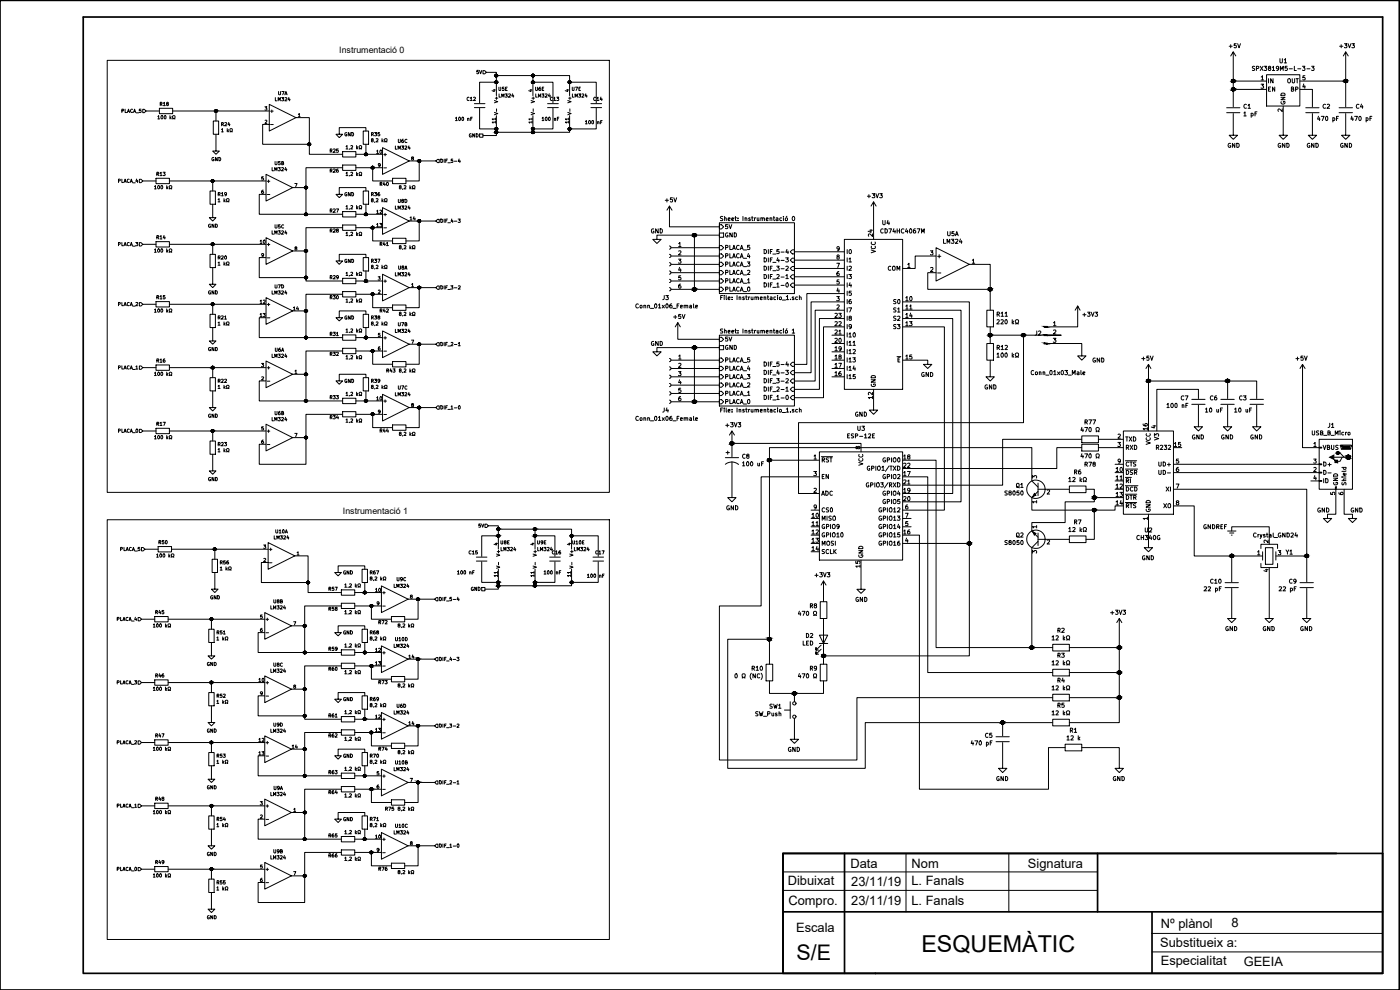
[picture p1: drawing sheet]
<svg xmlns="http://www.w3.org/2000/svg" width="420mm" height="297mm" viewBox="0 0 420 297" stroke-linecap="round" stroke-linejoin="round" font-family="sans-serif">
<defs><g id="words">
<text font-size="7" x="276.5" y="285.8">ESQUEMÀTIC</text>
<text font-size="6.4" x="239" y="287.9">S/E</text>
<g font-size="3.9">
<text x="255.2" y="260.3">Data</text>
<text x="273.6" y="260.3">Nom</text>
<text x="308.5" y="260.3">Signatura</text>
<text x="236.4" y="265.7">Dibuixat</text>
<text x="255.5" y="265.8">23/11/19</text>
<text x="273.5" y="265.5">L. Fanals</text>
<text x="236.6" y="271.5">Compro.</text>
<text x="255.5" y="271.6">23/11/19</text>
<text x="273.5" y="271.7">L. Fanals</text>
<text x="238.9" y="279.6">Escala</text>
<text x="348.4" y="278.3">Nº plànol</text>
<text x="369.6" y="278.2">8</text>
<text x="348.2" y="284.1">Substitueix a:</text>
<text x="348.4" y="289.7">Especialitat</text>
<text x="373.3" y="289.9">GEEIA</text>
</g>
<g font-size="2.6">
<text x="101.8" y="16">Instrumentació 0</text>
<text x="102.9" y="154.3">Instrumentació 1</text>
</g>
</g></defs>
<path d="M0 .1h419.9v296.9h-419.9zM25 5.1h390v286.9h-390zM253.4 256.1v35.9M329.4 256.1v17.5M401.1 256.1h-166.1v35.9h180v-35.9h-180v35.9M235 273.6h180M345.7 273.6v18.4" fill="none" stroke="#000" stroke-width=".51"/>
<!-- layer: FINA -->
<path d="M271.9 256.1v17.5M302.8 256.1v17.5M235 261.6h94.4M235 267.2h94.4M345.6 280.1h69.4M345.7 285.6h69.3" fill="none" stroke="#000" stroke-width=".3"/>
<path d="M262.5 292h.3M262.7 291.9v.4" fill="none" stroke="#000" stroke-width=".3"/>
<path d="M32.2 18.1h150.7v129.6h-150.7zM32.2 155.9h150.7v126h-150.7z" fill="none" stroke="#000" stroke-width=".3"/>
<g fill="#000" stroke="#000" stroke-width=".3">
<path d="M64.4 33.4h.8zM64.5 33.6h.6zM64.6 33h.4zM64.7 32.9h.2zM64.7 33.7h.2zM148.6 38.9h.7zM148.6 24.9h.7zM148.6 22.9h.7zM148.6 38.5h.7zM148.6 38.9h.6zM148.6 22.5h.7zM148.7 24.4h.5z"/>
<path d="M148.7 39h.4zM148.7 25h.4zM148.7 23h.4zM148.8 38.3h.3zM148.8 22.3h.3zM148.8 39.4h.3zM148.8 38.3h.2zM148.8 24.3h.2zM148.8 22.3h.2zM148.8 39.3h.2zM159.6 38.8h.7zM159.6 39.8h.7z"/>
<path d="M159.6 38.9h.7zM159.6 24.5h.7zM159.6 24.9h.7zM159.6 22.9h.7zM159.6 39.5h.7zM159.6 38.9h.6zM159.7 24.4h.5zM159.7 39h.4zM159.7 25h.4zM159.7 23h.4zM159.8 38.3h.3zM159.8 22.3h.3z"/>
<path d="M159.8 39.4h.3zM159.9 39.1h.1zM159.9 25h.1zM159.9 23.1h.1zM159.9 38.3h.1zM159.9 24.3h.1zM159.9 22.3h.1zM159.9 39.3h.1zM170.6 25h.6zM170.7 38.4h.5zM170.8 24.3h.3zM170.8 38.3h.3z"/>
<path d="M170.9 24.3h.1zM170.9 38.3h.1zM170.9 25h.1zM170.9 39.1h.1zM63.5 54.1h.6zM63.5 54.6h.6zM63.6 54h.4zM91.5 56.6h.6zM91.7 56.7h.2zM92.5 43.5h.6zM92.5 43.1h.6zM92.6 43h.4z"/>
<path d="M109.4 46.4h.8zM109.5 46.6h.6zM109.6 46h.4zM109.7 45.9h.2zM109.7 46.7h.2zM111.5 50h.6zM111.6 50.6h.4zM111.7 49.9h.2zM125.7 47.9h.2zM125.7 48.7h.2zM159.9 40.1h.1zM63.5 73.6h.6z"/>
<path d="M63.6 73h.4zM91.5 64.6h.6zM91.6 75h.5zM91.7 64.7h.2zM91.7 74.9h.2zM91.7 75.7h.2zM109.5 64.2h.7zM109.6 64h.5zM109.6 64h.4zM109.7 63.9h.2zM109.7 64.7h.2zM111.6 68h.4z"/>
<path d="M111.7 67.9h.2zM125.7 65.9h.2zM125.7 66.7h.2zM63.5 91.1h.6zM63.5 91.6h.6zM63.6 91h.4zM91.5 93.6h.6zM91.6 83h.5zM91.7 93.7h.2zM91.7 83.6h.2zM91.7 82.9h.2zM91.7 83.7h.2z"/>
<path d="M109.4 84.4h.8zM109.5 84.1h.7zM109.7 84.7h.2zM109.7 83.9h.2zM111.5 88.5h.6zM111.5 88.1h.6zM111.6 88.6h.4zM111.6 88h.4zM111.7 87.9h.2zM125.4 86.4h.8zM125.5 86.6h.6zM125.6 86h.5z"/>
<path d="M125.7 85.9h.2zM125.7 86.7h.2zM63.5 110.6h.6zM63.6 110h.4zM91.5 101.6h.6zM91.6 112h.5zM91.7 101.7h.2zM91.7 111.9h.2zM91.7 119.9h.2zM91.7 112.7h.2zM109.6 101h.5zM109.6 120h.4z"/>
<path d="M109.6 101h.4zM109.7 119.9h.2zM109.7 100.9h.2zM109.7 101.7h.2zM111.6 105.6h.4zM111.6 105h.4zM111.7 104.9h.2zM125.7 102.9h.2zM125.7 103.7h.2zM63.5 129h.6zM91.5 131h.6zM91.6 131h.5z"/>
<path d="M91.6 120h.5zM91.7 131.6h.2zM91.7 120.6h.2zM91.7 130.9h.2zM91.7 131.7h.2zM91.7 120.7h.2zM109.4 120.4h.8zM109.5 120.6h.6zM109.7 120.7h.2zM111.5 124.5h.6zM111.5 124h.6zM111.6 124.6h.4z"/>
<path d="M111.7 123.9h.2zM125.7 121.9h.2zM125.7 122.7h.2z"/>
<path d="M64.7 32.9h.2zM64.7 32.9h.2zM64.6 32.9h.3z"/>
<path d="M64.6 32.9l.4 .1zM64.6 32.9l.4 .1zM64.6 33h.4z"/>
<path d="M64.7 33.7h.2zM64.7 33.7h.2z"/>
<path d="M64.7 33.6h.3zM64.7 33.6l.2 .1z"/>
<path d="M64.6 33h.5zM64.6 33h.5z"/>
<path d="M64.6 33.6h.4zM64.6 33.6h.4z"/>
<path d="M64.6 33.6h.5zM64.6 33.6h.4zM64.6 33.6h.4zM64.6 33.6h.4z"/>
<path d="M64.6 33h.5zM64.6 33h.5z"/>
<path d="M64.6 33h.5zM64.6 33h.5z"/>
<path d="M64.5 33l.7 .1zM64.5 33.1h.7zM64.5 33.1h.7zM64.5 33.1h.7z"/>
<path d="M64.6 33.6h.5zM64.6 33.6h.5z"/>
<path d="M64.5 33.1h.7zM64.5 33.1h.7z"/>
<path d="M64.5 33.5h.7zM64.5 33.5h.7z"/>
<path d="M64.5 33.5h.7zM64.5 33.5l.6 .1zM64.5 33.6h.6z"/>
<path d="M64.5 33.1l.7 .1zM64.5 33.1l.7 .1z"/>
<path d="M64.4 33.2h.8zM64.4 33.2h.8zM64.4 33.2h.8zM64.4 33.2h.8z"/>
<path d="M64.4 33.2l.8 .1zM64.4 33.2l.8 .1zM64.4 33.3h.8zM64.4 33.3h.8z"/>
<path d="M64.4 33.3h.8zM64.4 33.3h.8z"/>
<path d="M64.4 33.3l.8 .1zM64.4 33.3l.8 .1z"/>
<path d="M64.4 33.4h.8zM64.4 33.4h.8zM64.4 33.4h.8z"/>
<path d="M64.5 33.4h.7zM64.5 33.4l.7 .1z"/>
<path d="M148.8 38.3h.3zM148.8 38.3h.3z"/>
<path d="M148.8 24.3h.3zM148.8 24.3h.3z"/>
<path d="M148.8 22.3h.3zM148.8 22.3h.3z"/>
<path d="M148.8 39.3h.3zM148.8 39.3h.3z"/>
<path d="M148.8 39.1h.3zM148.8 39.1h.2z"/>
<path d="M148.8 25h.3zM148.8 25h.3z"/>
<path d="M148.8 25h.3zM148.8 25h.2z"/>
<path d="M148.8 23.1h.3zM148.8 23.1h.3z"/>
<path d="M148.8 23.1h.3zM148.8 23.1h.2z"/>
<path d="M148.8 38.3h.3zM148.8 38.3h.3z"/>
<path d="M148.8 38.3h.3zM148.8 38.3h.3zM148.7 38.3h.4z"/>
<path d="M148.8 39h.3zM148.8 39l.3 .1z"/>
<path d="M148.8 24.3h.3zM148.8 24.3h.3z"/>
<path d="M148.8 24.3h.3zM148.8 24.3h.3z"/>
<path d="M148.8 22.3h.3zM148.8 22.3h.3z"/>
<path d="M148.8 22.3h.3zM148.8 22.3h.3zM148.7 22.3h.4z"/>
<path d="M148.8 39.3h.3zM148.8 39.3h.3z"/>
<path d="M148.8 39.3l.3 .1zM148.8 39.3l.3 .1zM148.7 39.4h.4z"/>
<path d="M148.7 38.3l.5 .1zM148.7 38.3l.5 .1z"/>
<path d="M148.8 39h.3zM148.8 39h.3z"/>
<path d="M148.8 24.3l.3 .1zM148.8 24.3l.3 .1z"/>
<path d="M148.7 24.4h.5zM148.7 24.4h.5z"/>
<path d="M148.8 25h.3zM148.8 25h.3z"/>
<path d="M148.7 22.3l.5 .1zM148.7 22.4h.5z"/>
<path d="M148.8 23h.3zM148.8 23l.3 .1z"/>
<path d="M148.7 39.4h.5zM148.7 39.4h.5z"/>
<path d="M148.7 40h.4zM148.7 40h.4z"/>
<path d="M148.7 39h.5zM148.7 39h.4zM148.7 39h.4z"/>
<path d="M148.7 24.4h.5zM148.7 24.4h.5zM148.6 24.4h.6z"/>
<path d="M148.7 25h.5zM148.7 25h.5z"/>
<path d="M148.7 25h.5zM148.7 25h.4zM148.7 25h.4z"/>
<path d="M148.7 23h.5zM148.7 23h.5z"/>
<path d="M148.7 23h.5zM148.7 23h.4zM148.7 23h.4z"/>
<path d="M148.7 39.4h.5zM148.7 39.4h.5z"/>
<path d="M148.7 40h.5zM148.7 40h.4z"/>
<path d="M148.7 38.4h.5zM148.7 38.4h.5z"/>
<path d="M148.7 38.4h.5zM148.7 38.4h.5z"/>
<path d="M148.6 38.4l.7 .1zM148.6 38.4l.7 .1zM148.6 38.5h.7z"/>
<path d="M148.7 38.9h.5zM148.7 38.9l.5 .1z"/>
<path d="M148.6 24.4l.7 .1zM148.6 24.4l.7 .1z"/>
<path d="M148.6 24.9l.6 .1zM148.6 24.9l.6 .1z"/>
<path d="M148.7 22.4h.5zM148.7 22.4h.5z"/>
<path d="M148.7 22.4h.5zM148.7 22.4h.5z"/>
<path d="M148.6 22.4l.7 .1zM148.6 22.4l.7 .1zM148.6 22.5h.7z"/>
<path d="M148.6 22.9l.6 .1zM148.6 22.9l.6 .1z"/>
<path d="M148.7 39.4h.5zM148.7 39.4h.5z"/>
<path d="M148.6 39.9h.6zM148.6 39.9h.7z"/>
<path d="M148.6 39.9h.6zM148.6 39.9h.6z"/>
<path d="M148.7 39.9h.5zM148.7 39.9l.5 .1z"/>
<path d="M148.6 38.5h.7zM148.6 38.5h.7z"/>
<path d="M148.6 38.9h.7zM148.6 38.9h.6zM148.6 38.9h.6z"/>
<path d="M148.6 24.5h.7zM148.6 24.5h.7z"/>
<path d="M148.6 24.5h.7zM148.6 24.5h.7zM148.6 24.5h.7zM148.6 24.5h.7z"/>
<path d="M148.6 24.9h.7zM148.6 24.9h.6z"/>
<path d="M148.6 22.5h.7zM148.6 22.5h.7z"/>
<path d="M148.6 22.9h.7zM148.6 22.9h.6z"/>
<path d="M148.6 39.4h.7zM148.6 39.4h.7z"/>
<path d="M148.6 39.4l.7 .1zM148.6 39.4l.7 .1z"/>
<path d="M148.6 39.5h.7zM148.6 39.5h.7zM148.6 39.5h.7zM148.6 39.5h.7z"/>
<path d="M148.6 39.9h.7zM148.6 39.9h.7z"/>
<path d="M148.6 38.5l.7 .1zM148.6 38.5l.7 .1z"/>
<path d="M148.6 38.6h.7zM148.6 38.6h.7zM148.5 38.6h.8zM148.5 38.6h.8z"/>
<path d="M148.5 38.6l.9 .1zM148.5 38.6l.9 .1zM148.5 38.7h.9zM148.5 38.7h.9z"/>
<path d="M148.5 38.7l.8 .1zM148.5 38.7l.8 .1z"/>
<path d="M148.5 38.8h.8zM148.5 38.8h.8zM148.6 38.8h.7zM148.6 38.8h.7z"/>
<path d="M148.6 38.8h.7zM148.6 38.8l.7 .1zM148.6 38.9h.7z"/>
<path d="M148.6 24.5l.7 .1zM148.6 24.5l.7 .1z"/>
<path d="M148.5 24.6h.8zM148.5 24.6h.8z"/>
<path d="M148.5 24.6l.9 .1zM148.5 24.6l.9 .1zM148.5 24.7h.9zM148.5 24.7h.9z"/>
<path d="M148.5 24.8h.8zM148.5 24.8h.8z"/>
<path d="M148.6 24.8h.7zM148.6 24.8h.7z"/>
<path d="M148.6 24.8h.7zM148.6 24.8l.7 .1zM148.6 24.9h.7z"/>
<path d="M148.6 22.5h.7zM148.6 22.5h.7z"/>
<path d="M148.6 22.5l.7 .1zM148.6 22.5l.7 .1zM148.5 22.6h.8zM148.5 22.6h.8z"/>
<path d="M148.5 22.6l.9 .1zM148.5 22.6l.9 .1zM148.5 22.7h.9zM148.5 22.7h.9z"/>
<path d="M148.5 22.8h.8zM148.5 22.8h.8z"/>
<path d="M148.6 22.8h.7zM148.6 22.8h.7z"/>
<path d="M148.6 22.8h.7zM148.6 22.8l.7 .1zM148.6 22.9h.7z"/>
<path d="M148.6 39.5l.7 .1zM148.6 39.5l.7 .1zM148.5 39.6h.8zM148.5 39.6h.8z"/>
<path d="M148.5 39.6l.9 .1zM148.5 39.6l.9 .1zM148.5 39.7h.9zM148.5 39.7h.9z"/>
<path d="M148.5 39.7l.8 .1zM148.5 39.7l.8 .1zM148.6 39.8h.7zM148.6 39.8h.7z"/>
<path d="M148.6 39.8h.7zM148.6 39.8l.7 .1z"/>
<path d="M148.5 38.7h.9zM148.5 38.7h.8z"/>
<path d="M148.5 24.7h.9zM148.5 24.7l.8 .1zM148.5 24.8h.8zM148.5 24.8h.8z"/>
<path d="M148.5 22.7h.9zM148.5 22.7l.8 .1zM148.5 22.8h.8zM148.5 22.8h.8z"/>
<path d="M148.5 39.7h.9zM148.5 39.7h.8zM148.5 39.7h.8zM148.5 39.7h.8z"/>
<path d="M159.9 38.3h.2zM159.8 38.3h.3z"/>
<path d="M159.9 24.3h.2zM159.8 24.3h.3z"/>
<path d="M159.9 22.3h.2zM159.8 22.3h.3z"/>
<path d="M159.9 39.3h.2zM159.8 39.3h.3z"/>
<path d="M159.8 39.1h.3zM159.8 39.1h.2z"/>
<path d="M159.8 25h.3zM159.8 25h.3z"/>
<path d="M159.8 25h.3zM159.8 25h.2z"/>
<path d="M159.8 23.1h.3zM159.8 23.1h.3z"/>
<path d="M159.8 23.1h.3zM159.8 23.1h.2z"/>
<path d="M159.8 38.3h.3zM159.8 38.3h.3z"/>
<path d="M159.8 38.3h.3zM159.8 38.3h.3zM159.7 38.3h.4z"/>
<path d="M159.8 39h.3zM159.8 39l.3 .1z"/>
<path d="M159.8 24.3h.3zM159.8 24.3h.3z"/>
<path d="M159.8 24.3h.3zM159.8 24.3h.3z"/>
<path d="M159.8 22.3h.3zM159.8 22.3h.3z"/>
<path d="M159.8 22.3h.3zM159.8 22.3h.3zM159.7 22.3h.4z"/>
<path d="M159.8 39.3h.3zM159.8 39.3h.3z"/>
<path d="M159.8 39.3l.3 .1zM159.8 39.3l.3 .1zM159.7 39.4h.4z"/>
<path d="M159.7 38.3l.5 .1zM159.7 38.3l.5 .1z"/>
<path d="M159.8 39h.3zM159.8 39h.3z"/>
<path d="M159.8 24.3l.3 .1zM159.8 24.3l.3 .1z"/>
<path d="M159.7 24.4h.5zM159.7 24.4h.5z"/>
<path d="M159.8 25h.3zM159.8 25h.3z"/>
<path d="M159.7 22.3l.5 .1zM159.7 22.3l.5 .1z"/>
<path d="M159.8 23h.3zM159.8 23l.3 .1z"/>
<path d="M159.7 39.4h.5zM159.7 39.4h.5z"/>
<path d="M159.7 40h.4zM159.7 40h.4z"/>
<path d="M159.7 39h.5zM159.7 39h.4zM159.7 39h.4z"/>
<path d="M159.7 24.4h.5zM159.7 24.4h.5zM159.6 24.4h.6z"/>
<path d="M159.7 25h.5zM159.7 25h.5z"/>
<path d="M159.7 25h.5zM159.7 25h.4zM159.7 25h.4z"/>
<path d="M159.7 23h.5zM159.7 23h.5z"/>
<path d="M159.7 23h.5zM159.7 23h.4zM159.7 23h.4z"/>
<path d="M159.7 39.4h.5zM159.7 39.4h.5z"/>
<path d="M159.7 40h.5zM159.7 40h.4z"/>
<path d="M159.7 38.4h.5zM159.7 38.4h.5z"/>
<path d="M159.7 38.4h.5zM159.6 38.4h.6z"/>
<path d="M159.6 38.4l.7 .1zM159.6 38.4l.7 .1zM159.6 38.5h.7zM159.6 38.5h.7z"/>
<path d="M159.7 38.9h.5zM159.7 38.9l.5 .1z"/>
<path d="M159.6 24.4l.7 .1zM159.6 24.4l.7 .1z"/>
<path d="M159.6 24.9l.6 .1zM159.6 24.9l.6 .1z"/>
<path d="M159.7 22.4h.5zM159.7 22.4h.5z"/>
<path d="M159.7 22.4h.5zM159.6 22.4h.6z"/>
<path d="M159.6 22.4l.7 .1zM159.6 22.4l.7 .1zM159.6 22.5h.7zM159.6 22.5h.7z"/>
<path d="M159.6 22.9l.6 .1zM159.6 22.9l.6 .1z"/>
<path d="M159.7 39.4h.5zM159.6 39.4h.6z"/>
<path d="M159.6 39.4h.7zM159.6 39.4h.7z"/>
<path d="M159.6 39.9h.6zM159.6 39.9h.7z"/>
<path d="M159.6 39.9h.6zM159.6 39.9h.6z"/>
<path d="M159.7 39.9h.5zM159.7 39.9l.5 .1z"/>
<path d="M159.6 38.5h.7zM159.6 38.5h.7z"/>
<path d="M159.6 38.9h.7zM159.6 38.9h.6zM159.6 38.9h.6z"/>
<path d="M159.6 24.5h.7zM159.6 24.5h.7z"/>
<path d="M159.6 24.5h.7zM159.6 24.5h.7zM159.6 24.5h.7z"/>
<path d="M159.6 24.9h.7zM159.6 24.9h.6z"/>
<path d="M159.6 22.5h.7zM159.6 22.5h.7z"/>
<path d="M159.6 22.9h.7zM159.6 22.9h.6z"/>
<path d="M159.6 39.4l.7 .1zM159.6 39.4l.7 .1z"/>
<path d="M159.6 39.5h.7zM159.6 39.5h.7zM159.6 39.5h.7z"/>
<path d="M159.6 39.9h.7zM159.6 39.9h.7z"/>
<path d="M159.6 38.5l.7 .1zM159.6 38.5l.7 .1z"/>
<path d="M159.6 38.6h.7zM159.6 38.6h.7zM159.6 38.6h.7zM159.6 38.6h.7z"/>
<path d="M159.6 38.6l.7 .1zM159.6 38.6l.7 .1zM159.6 38.7h.7zM159.6 38.7h.7z"/>
<path d="M159.6 38.7h.7zM159.6 38.7h.7z"/>
<path d="M159.6 38.7l.7 .1zM159.6 38.7l.7 .1z"/>
<path d="M159.6 38.8h.7zM159.6 38.8h.7zM159.6 38.8h.7z"/>
<path d="M159.6 38.8h.7zM159.6 38.8l.7 .1zM159.6 38.9h.7z"/>
<path d="M159.6 24.5l.7 .1zM159.6 24.5l.7 .1z"/>
<path d="M159.6 24.6h.7zM159.6 24.6h.7z"/>
<path d="M159.6 24.6l.7 .1zM159.6 24.6l.7 .1zM159.6 24.7h.7zM159.6 24.7h.7z"/>
<path d="M159.6 24.7l.7 .1zM159.6 24.7l.7 .1zM159.6 24.8h.7zM159.6 24.8h.7z"/>
<path d="M159.6 24.8h.7zM159.6 24.8h.7z"/>
<path d="M159.6 24.8h.7zM159.6 24.8h.7z"/>
<path d="M159.6 24.8h.7zM159.6 24.8l.7 .1zM159.6 24.9h.7z"/>
<path d="M159.6 22.5h.7zM159.6 22.5h.7z"/>
<path d="M159.6 22.5l.7 .1zM159.6 22.5l.7 .1zM159.6 22.6h.7zM159.6 22.6h.7z"/>
<path d="M159.6 22.6l.7 .1zM159.6 22.6l.7 .1zM159.6 22.7h.7zM159.6 22.7h.7z"/>
<path d="M159.6 22.7l.7 .1zM159.6 22.7l.7 .1zM159.6 22.8h.7zM159.6 22.8h.7z"/>
<path d="M159.6 22.8h.7zM159.6 22.8h.7z"/>
<path d="M159.6 22.8h.7zM159.6 22.8h.7z"/>
<path d="M159.6 22.8h.7zM159.6 22.8l.7 .1zM159.6 22.9h.7z"/>
<path d="M159.6 39.5l.7 .1zM159.6 39.5l.7 .1zM159.6 39.6h.7zM159.6 39.6h.7z"/>
<path d="M159.6 39.6l.7 .1zM159.6 39.6l.7 .1zM159.6 39.7h.7zM159.6 39.7h.7z"/>
<path d="M159.6 39.7h.7zM159.6 39.7h.7zM159.6 39.7h.7zM159.6 39.7h.7z"/>
<path d="M159.6 39.7l.7 .1zM159.6 39.7l.7 .1zM159.6 39.8h.7z"/>
<path d="M159.6 39.8h.7zM159.6 39.8l.7 .1z"/>
<path d="M170.9 24.3h.2zM170.9 24.3h.2zM170.8 24.3h.3z"/>
<path d="M170.9 38.3h.2zM170.8 38.3h.3zM170.8 38.3h.3z"/>
<path d="M170.8 24.3h.4zM170.7 24.3h.5z"/>
<path d="M170.8 25h.3zM170.8 25h.2z"/>
<path d="M170.8 38.3h.4zM170.8 38.3h.4zM170.7 38.3h.5zM170.7 38.3h.5z"/>
<path d="M170.8 39.1h.3zM170.8 39.1h.2z"/>
<path d="M170.7 25h.4zM170.7 25h.5z"/>
<path d="M170.7 25h.4zM170.7 25h.4z"/>
<path d="M170.8 25h.3zM170.8 25h.3z"/>
<path d="M170.7 39h.4zM170.7 39h.5z"/>
<path d="M170.7 39h.4zM170.7 39h.4z"/>
<path d="M170.8 39h.3zM170.8 39l.3 .1z"/>
<path d="M170.7 24.3l.5 .1zM170.7 24.3l.5 .1z"/>
<path d="M170.7 24.4h.5zM170.7 24.4h.5z"/>
<path d="M170.7 38.3l.5 .1zM170.7 38.3l.5 .1zM170.6 38.4h.6z"/>
<path d="M170.7 24.4h.5zM170.7 24.4h.5z"/>
<path d="M170.7 25h.5zM170.7 25h.5z"/>
<path d="M170.6 38.4h.6zM170.6 38.4h.6z"/>
<path d="M170.6 38.9h.6zM170.6 38.9h.6z"/>
<path d="M170.6 38.9l.6 .1zM170.6 38.9l.6 .1z"/>
<path d="M170.7 39h.5zM170.7 39h.5z"/>
<path d="M170.6 24.4h.6zM170.6 24.4h.6z"/>
<path d="M170.6 24.4l.7 .1zM170.6 24.5h.7z"/>
<path d="M170.6 24.9h.6zM170.6 24.9l.6 .1zM170.6 25h.6z"/>
<path d="M170.6 38.4l.7 .1zM170.6 38.5h.7zM170.6 38.5h.7zM170.6 38.5h.7z"/>
<path d="M170.6 24.5h.7zM170.6 24.5h.7z"/>
<path d="M170.6 24.5h.7zM170.6 24.5h.7z"/>
<path d="M170.6 24.8l.7 .1zM170.6 24.8l.7 .1zM170.6 24.9h.7zM170.6 24.9h.7z"/>
<path d="M170.6 24.9h.7zM170.6 24.9h.6z"/>
<path d="M170.6 38.5h.7zM170.6 38.5h.7z"/>
<path d="M170.6 38.5l.7 .1zM170.6 38.5l.7 .1z"/>
<path d="M170.6 38.8h.7zM170.6 38.8h.7z"/>
<path d="M170.6 38.8l.7 .1zM170.6 38.8l.7 .1zM170.6 38.9h.7zM170.6 38.9h.7z"/>
<path d="M170.6 38.9h.7zM170.6 38.9h.6z"/>
<path d="M170.6 24.5h.7zM170.6 24.5h.7z"/>
<path d="M170.6 24.5l.7 .1zM170.6 24.5l.7 .1z"/>
<path d="M170.6 24.6h.7zM170.6 24.6h.7z"/>
<path d="M170.6 24.6l.7 .1zM170.6 24.6l.7 .1zM170.6 24.7h.7zM170.6 24.7h.7z"/>
<path d="M170.6 24.7l.7 .1zM170.6 24.7l.7 .1zM170.6 24.8h.7zM170.6 24.8h.7z"/>
<path d="M170.6 24.8h.7zM170.6 24.8h.7z"/>
<path d="M170.6 24.8h.7zM170.6 24.8h.7z"/>
<path d="M170.6 38.6h.7zM170.6 38.6h.7zM170.6 38.6h.7zM170.6 38.6h.7z"/>
<path d="M170.6 38.6l.7 .1zM170.6 38.6l.7 .1zM170.6 38.7h.7zM170.6 38.7h.7z"/>
<path d="M170.6 38.7h.7zM170.6 38.7h.7z"/>
<path d="M170.6 38.7l.7 .1zM170.6 38.7l.7 .1z"/>
<path d="M170.6 38.8h.7zM170.6 38.8h.7z"/>
<path d="M63.8 53.9h.2zM63.7 53.9h.3zM63.7 53.9h.3zM63.7 53.9h.3z"/>
<path d="M63.7 54.7h.2zM63.7 54.7h.2z"/>
<path d="M63.7 53.9l.3 .1zM63.7 53.9l.3 .1zM63.6 54h.4z"/>
<path d="M63.7 54.6h.3zM63.7 54.6l.2 .1z"/>
<path d="M63.6 54h.5zM63.6 54h.5z"/>
<path d="M63.6 54.6h.4zM63.6 54.6h.4z"/>
<path d="M63.6 54h.5zM63.5 54h.6z"/>
<path d="M63.5 54.6h.6zM63.5 54.6h.6z"/>
<path d="M63.6 54.6h.5zM63.6 54.6h.4z"/>
<path d="M63.5 54h.6zM63.5 54h.6z"/>
<path d="M63.5 54l.6 .1zM63.5 54l.6 .1zM63.5 54.1h.6z"/>
<path d="M63.5 54.6h.6zM63.5 54.6h.6z"/>
<path d="M63.5 54.1h.7zM63.5 54.1h.7z"/>
<path d="M63.5 54.5h.6zM63.5 54.5h.6z"/>
<path d="M63.5 54.5h.6zM63.5 54.5l.6 .1zM63.5 54.6h.6z"/>
<path d="M63.5 54.1l.7 .1zM63.5 54.1l.7 .1z"/>
<path d="M63.5 54.2h.7zM63.4 54.2h.8z"/>
<path d="M63.4 54.3l.8 .1zM63.4 54.3l.8 .1z"/>
<path d="M63.4 54.4h.8zM63.4 54.4h.8zM63.5 54.4h.7zM63.5 54.4h.7z"/>
<path d="M63.5 54.4h.7zM63.5 54.4l.6 .1z"/>
<path d="M63.4 54.2h.8zM63.4 54.2h.8z"/>
<path d="M63.4 54.2l.8 .1zM63.4 54.2l.8 .1zM63.4 54.3h.8zM63.4 54.3h.8z"/>
<path d="M63.4 54.3h.8zM63.4 54.3h.8z"/>
<path d="M91.7 55.9h.2zM91.7 55.9h.2z"/>
<path d="M91.7 55.9h.2zM91.7 55.9h.2z"/>
<path d="M91.7 55.9l.2 .1zM91.7 55.9l.2 .1z"/>
<path d="M91.7 56h.3zM91.6 56h.4z"/>
<path d="M91.7 56.7h.2zM91.7 56.7h.2z"/>
<path d="M91.6 56.6h.4zM91.6 56.6h.4z"/>
<path d="M91.6 56.6h.4zM91.6 56.6l.3 .1zM91.7 56.7h.2z"/>
<path d="M91.6 56h.4zM91.6 56h.4z"/>
<path d="M91.6 56h.5zM91.6 56h.5z"/>
<path d="M91.6 56h.5zM91.6 56h.5z"/>
<path d="M91.6 56.6h.5zM91.6 56.6h.4z"/>
<path d="M91.5 56h.6zM91.5 56h.6z"/>
<path d="M91.5 56l.6 .1zM91.5 56l.6 .1z"/>
<path d="M91.5 56.5h.6zM91.5 56.5h.7z"/>
<path d="M91.5 56.5h.6zM91.5 56.5h.6z"/>
<path d="M91.5 56.5h.6zM91.5 56.5l.6 .1zM91.5 56.6h.6z"/>
<path d="M91.5 56.1h.7zM91.5 56.1h.7z"/>
<path d="M91.5 56.1l.7 .1zM91.5 56.1l.7 .1zM91.4 56.2h.8zM91.4 56.2h.8z"/>
<path d="M91.4 56.2h.8zM91.4 56.2h.8z"/>
<path d="M91.4 56.4l.8 .1zM91.4 56.4l.8 .1z"/>
<path d="M91.4 56.5h.8zM91.4 56.5h.8z"/>
<path d="M91.4 56.2h.8zM91.4 56.2h.8z"/>
<path d="M91.4 56.2l.8 .1zM91.4 56.2l.8 .1zM91.4 56.3h.8zM91.4 56.3h.8z"/>
<path d="M91.4 56.3l.8 .1zM91.4 56.3l.8 .1zM91.4 56.4h.8zM91.4 56.4h.8z"/>
<path d="M91.4 56.4h.8zM91.4 56.4h.8z"/>
<path d="M92.8 42.9h.2zM92.7 42.9h.3z"/>
<path d="M92.7 43.7h.2zM92.7 43.7h.3z"/>
<path d="M92.7 43.7h.2zM92.7 43.7h.2z"/>
<path d="M92.7 42.9l.3 .1zM92.7 42.9l.3 .1z"/>
<path d="M92.7 43h.3zM92.6 43h.4zM92.6 43h.4z"/>
<path d="M92.6 43h.4zM92.6 43h.4z"/>
<path d="M92.6 43.6h.4zM92.6 43.6l.4 .1z"/>
<path d="M92.6 43h.5zM92.6 43h.5z"/>
<path d="M92.6 43.6h.4zM92.6 43.6h.4z"/>
<path d="M92.6 43.6h.4zM92.6 43.6h.4z"/>
<path d="M92.5 43h.6zM92.5 43h.6z"/>
<path d="M92.5 43.5l.6 .1zM92.5 43.5l.6 .1z"/>
<path d="M92.5 43.6h.6zM92.5 43.6h.5z"/>
<path d="M92.5 43l.6 .1zM92.5 43l.6 .1zM92.5 43.1h.6z"/>
<path d="M92.5 43.1l.7 .1zM92.5 43.1l.7 .1zM92.5 43.2h.7zM92.5 43.2h.7z"/>
<path d="M92.5 43.5h.6zM92.5 43.5h.6z"/>
<path d="M92.5 43.2h.7zM92.4 43.2h.8z"/>
<path d="M92.4 43.4h.8zM92.4 43.4h.8z"/>
<path d="M92.4 43.4h.8zM92.4 43.4h.8z"/>
<path d="M92.5 43.4l.7 .1zM92.5 43.4l.7 .1z"/>
<path d="M92.5 43.5h.7zM92.5 43.5h.6zM92.5 43.5h.6z"/>
<path d="M92.4 43.2h.8zM92.4 43.2h.8z"/>
<path d="M92.4 43.2l.8 .1zM92.4 43.2l.8 .1zM92.4 43.3h.8zM92.4 43.3h.8z"/>
<path d="M92.4 43.3l.8 .1zM92.4 43.3l.8 .1z"/>
<path d="M109.7 45.9h.2zM109.7 45.9h.2z"/>
<path d="M109.7 46.7h.2zM109.7 46.7h.2z"/>
<path d="M109.7 45.9h.3zM109.7 45.9h.3z"/>
<path d="M109.7 45.9l.3 .1zM109.7 45.9l.3 .1zM109.6 46h.4z"/>
<path d="M109.7 46.6h.3zM109.7 46.6l.2 .1z"/>
<path d="M109.6 46h.5zM109.6 46h.5z"/>
<path d="M109.6 46.6h.4zM109.6 46.6h.4z"/>
<path d="M109.6 46.6h.5zM109.6 46.6h.4zM109.6 46.6h.4zM109.6 46.6h.4z"/>
<path d="M109.6 46h.5zM109.6 46h.5z"/>
<path d="M109.6 46h.5zM109.5 46h.6z"/>
<path d="M109.5 46l.7 .1zM109.5 46l.7 .1zM109.5 46.1h.7zM109.5 46.1h.7z"/>
<path d="M109.6 46.6h.5zM109.6 46.6h.5z"/>
<path d="M109.5 46.1h.7zM109.5 46.1h.7z"/>
<path d="M109.5 46.5h.7zM109.5 46.5l.6 .1zM109.5 46.6h.6z"/>
<path d="M109.5 46.1l.7 .1zM109.4 46.2h.8z"/>
<path d="M109.4 46.2h.8zM109.4 46.2h.8zM109.4 46.2h.8zM109.4 46.2h.8z"/>
<path d="M109.4 46.2l.8 .1zM109.4 46.2l.8 .1zM109.4 46.3h.8zM109.4 46.3h.8z"/>
<path d="M109.4 46.3h.8zM109.4 46.3h.8z"/>
<path d="M109.4 46.3l.8 .1zM109.4 46.3l.8 .1z"/>
<path d="M109.4 46.4h.8zM109.4 46.4h.8zM109.4 46.4h.8z"/>
<path d="M109.5 46.4h.7zM109.5 46.4l.7 .1zM109.5 46.5h.7zM109.5 46.5h.7z"/>
<path d="M111.7 49.9h.2zM111.7 49.9h.2z"/>
<path d="M111.7 50.7h.2zM111.7 50.7h.3z"/>
<path d="M111.7 50.7h.2zM111.7 50.7h.2z"/>
<path d="M111.7 49.9h.3zM111.7 49.9h.3z"/>
<path d="M111.7 49.9h.3zM111.6 49.9h.4z"/>
<path d="M111.6 49.9l.4 .1zM111.6 49.9l.4 .1z"/>
<path d="M111.6 50h.5zM111.5 50h.6z"/>
<path d="M111.6 50.6h.4zM111.6 50.6l.4 .1z"/>
<path d="M111.5 50h.6zM111.5 50h.6zM111.5 50h.6z"/>
<path d="M111.5 50.6h.6zM111.5 50.6h.6z"/>
<path d="M111.5 50.6h.6zM111.5 50.6h.5zM111.6 50.6h.4z"/>
<path d="M111.5 50l.6 .1zM111.5 50l.6 .1z"/>
<path d="M111.5 50.5h.6zM111.5 50.5h.6z"/>
<path d="M111.5 50.5l.6 .1zM111.5 50.5l.6 .1z"/>
<path d="M111.5 50.1h.6zM111.5 50.1h.6z"/>
<path d="M111.5 50.1l.7 .1zM111.5 50.1l.7 .1zM111.5 50.2h.7zM111.5 50.2h.7z"/>
<path d="M111.5 50.5h.6zM111.5 50.5h.6z"/>
<path d="M111.5 50.2h.7zM111.5 50.2h.7zM111.4 50.2h.8zM111.4 50.2h.8z"/>
<path d="M111.4 50.2l.8 .1zM111.4 50.2l.8 .1zM111.4 50.3h.8zM111.4 50.3h.8z"/>
<path d="M111.4 50.4h.8zM111.4 50.4h.8zM111.5 50.4h.7zM111.5 50.4h.7z"/>
<path d="M111.5 50.4h.7zM111.5 50.4l.6 .1z"/>
<path d="M111.4 50.3h.8zM111.4 50.3l.8 .1zM111.4 50.4h.8zM111.4 50.4h.8z"/>
<path d="M125.7 47.9h.2zM125.7 47.9h.2z"/>
<path d="M125.7 47.9h.2zM125.7 47.9h.2z"/>
<path d="M125.6 47.9h.4zM125.6 47.9h.4zM125.6 47.9h.4zM125.6 47.9h.4z"/>
<path d="M125.7 48.7h.2zM125.7 48.7h.3z"/>
<path d="M125.7 48.7h.2zM125.7 48.7h.2z"/>
<path d="M125.6 47.9l.5 .1zM125.6 47.9l.5 .1z"/>
<path d="M125.6 48.6h.4zM125.6 48.6l.4 .1z"/>
<path d="M125.6 48h.5zM125.6 48h.5z"/>
<path d="M125.6 48.6h.5zM125.6 48.6h.5z"/>
<path d="M125.6 48.6h.5zM125.6 48.6h.4zM125.6 48.6h.4zM125.6 48.6h.4z"/>
<path d="M125.5 48h.6zM125.5 48h.6z"/>
<path d="M125.5 48l.7 .1zM125.5 48l.7 .1z"/>
<path d="M125.5 48.5l.6 .1zM125.5 48.5l.6 .1z"/>
<path d="M125.5 48.1h.7zM125.5 48.1h.7z"/>
<path d="M125.5 48.1l.7 .1zM125.5 48.1l.7 .1z"/>
<path d="M125.5 48.5h.7zM125.5 48.5h.6z"/>
<path d="M125.4 48.2h.8zM125.4 48.2h.8z"/>
<path d="M125.4 48.2h.8zM125.4 48.2h.8z"/>
<path d="M125.4 48.2h.8zM125.4 48.2h.8z"/>
<path d="M125.4 48.2l.8 .1zM125.4 48.2l.8 .1zM125.4 48.3h.8zM125.4 48.3h.8z"/>
<path d="M125.4 48.3l.8 .1zM125.4 48.3l.8 .1zM125.4 48.4h.8zM125.4 48.4h.8z"/>
<path d="M125.4 48.4h.8zM125.4 48.4h.8z"/>
<path d="M125.4 48.4l.8 .1zM125.4 48.4l.8 .1z"/>
<path d="M125.5 48.5h.7zM125.5 48.5h.7zM125.5 48.5h.7zM125.5 48.5h.7z"/>
<path d="M148.8 40h.3zM148.8 40h.3z"/>
<path d="M148.8 40h.3zM148.8 40l.2 .1z"/>
<path d="M148.8 40h.3zM148.8 40h.3z"/>
<path d="M159.8 40h.3zM159.8 40h.3z"/>
<path d="M159.8 40h.3zM159.8 40l.2 .1z"/>
<path d="M159.8 40h.3zM159.8 40h.3z"/>
<path d="M63.8 72.9h.2zM63.7 72.9h.3zM63.7 72.9h.3zM63.7 72.9h.3z"/>
<path d="M63.7 73.6h.2zM63.7 73.6h.3z"/>
<path d="M63.7 73.6h.2zM63.7 73.6l.2 .1z"/>
<path d="M63.7 72.9l.3 .1zM63.7 72.9l.3 .1zM63.6 73h.4z"/>
<path d="M63.6 73h.5zM63.6 73h.5z"/>
<path d="M63.6 73.6h.4zM63.6 73.6h.4z"/>
<path d="M63.6 73h.5zM63.5 73h.6z"/>
<path d="M63.6 73.6h.5zM63.6 73.6h.4z"/>
<path d="M63.5 73l.6 .1zM63.5 73l.6 .1z"/>
<path d="M63.5 73.6h.6zM63.5 73.6h.6zM63.5 73.6h.6z"/>
<path d="M63.5 73.1h.6zM63.5 73.1h.6z"/>
<path d="M63.5 73.1h.6zM63.5 73.1h.6z"/>
<path d="M63.5 73.1h.7zM63.5 73.1h.7zM63.5 73.1h.7zM63.5 73.1h.7z"/>
<path d="M63.5 73.5h.6zM63.5 73.5h.6z"/>
<path d="M63.5 73.5h.6zM63.5 73.5l.6 .1zM63.5 73.6h.6z"/>
<path d="M63.5 73.1l.7 .1zM63.5 73.1l.7 .1z"/>
<path d="M63.4 73.3l.8 .1zM63.4 73.3l.8 .1zM63.5 73.4h.7zM63.5 73.4h.7z"/>
<path d="M63.5 73.4h.7zM63.5 73.4l.6 .1z"/>
<path d="M63.4 73.2h.8zM63.4 73.2h.8z"/>
<path d="M63.4 73.2l.8 .1zM63.4 73.2l.8 .1zM63.4 73.3h.8zM63.4 73.3h.8z"/>
<path d="M63.4 73.3h.8zM63.4 73.3h.8zM63.4 73.3h.8zM63.4 73.3h.8z"/>
<path d="M91.7 74.9h.2zM91.7 74.9h.2z"/>
<path d="M91.7 74.9h.2zM91.7 74.9h.2zM91.7 74.9h.2z"/>
<path d="M91.7 63.9h.2zM91.7 63.9h.2z"/>
<path d="M91.7 63.9h.2zM91.7 63.9h.2z"/>
<path d="M91.7 74.9l.3 .1zM91.7 74.9l.3 .1z"/>
<path d="M91.7 75.6l.2 .1zM91.7 75.6l.2 .1z"/>
<path d="M91.7 75.7h.2zM91.7 75.7h.2z"/>
<path d="M91.7 63.9l.2 .1zM91.7 64h.2z"/>
<path d="M91.7 64h.3zM91.6 64h.4z"/>
<path d="M91.7 64.7h.2zM91.7 64.7h.2z"/>
<path d="M91.6 75.6h.4zM91.6 75.6h.4z"/>
<path d="M91.6 75.6h.4zM91.6 75.6h.3z"/>
<path d="M91.6 64.6h.4zM91.6 64.6h.4z"/>
<path d="M91.6 64.6h.4zM91.6 64.6l.3 .1zM91.7 64.7h.2z"/>
<path d="M91.6 75h.4zM91.6 75h.4z"/>
<path d="M91.6 75h.5zM91.6 75h.5zM91.5 75h.6z"/>
<path d="M91.6 64h.4zM91.6 64h.4z"/>
<path d="M91.6 64h.5zM91.6 64h.5z"/>
<path d="M91.5 75h.6zM91.5 75h.6z"/>
<path d="M91.5 75.6h.6zM91.5 75.6h.6z"/>
<path d="M91.5 75.6h.6zM91.5 75.6h.6z"/>
<path d="M91.6 75.6h.5zM91.6 75.6h.4z"/>
<path d="M91.6 64h.5zM91.6 64h.5z"/>
<path d="M91.6 64.6h.5zM91.6 64.6h.4z"/>
<path d="M91.5 75l.6 .1zM91.5 75l.6 .1z"/>
<path d="M91.5 75.5l.6 .1zM91.5 75.5l.6 .1z"/>
<path d="M91.5 64h.6zM91.5 64h.6z"/>
<path d="M91.5 64l.6 .1zM91.5 64.1h.6z"/>
<path d="M91.5 64.5h.6zM91.5 64.5h.7z"/>
<path d="M91.5 64.5h.6zM91.5 64.5h.6z"/>
<path d="M91.5 64.5h.6zM91.5 64.5l.6 .1zM91.5 64.6h.6z"/>
<path d="M91.5 75.1h.7zM91.5 75.1h.7z"/>
<path d="M91.5 75.1h.7zM91.5 75.1h.7z"/>
<path d="M91.4 75.1l.8 .1zM91.4 75.1l.8 .1z"/>
<path d="M91.4 75.2h.8zM91.4 75.2h.8zM91.4 75.2h.8zM91.4 75.2h.8z"/>
<path d="M91.4 75.4l.8 .1zM91.4 75.4l.8 .1z"/>
<path d="M91.5 75.5h.7zM91.5 75.5h.6z"/>
<path d="M91.5 64.1h.7zM91.5 64.1h.7z"/>
<path d="M91.5 64.1l.7 .1zM91.5 64.1l.7 .1zM91.4 64.2h.8zM91.4 64.2h.8z"/>
<path d="M91.4 64.2h.8zM91.4 64.2h.8zM91.4 64.2h.8zM91.4 64.2h.8z"/>
<path d="M91.4 64.4l.8 .1zM91.4 64.4l.8 .1z"/>
<path d="M91.4 64.5h.8zM91.4 64.5h.8z"/>
<path d="M91.4 75.2l.8 .1zM91.4 75.2l.8 .1zM91.4 75.3h.8zM91.4 75.3h.8z"/>
<path d="M91.4 75.3h.8zM91.4 75.3h.8z"/>
<path d="M91.4 75.3l.8 .1zM91.4 75.3l.8 .1z"/>
<path d="M91.4 75.4h.8zM91.4 75.4h.8zM91.4 75.4h.8zM91.4 75.4h.8z"/>
<path d="M91.4 64.2l.8 .1zM91.4 64.2l.8 .1zM91.4 64.3h.8zM91.4 64.3h.8z"/>
<path d="M91.4 64.3l.8 .1zM91.4 64.3l.8 .1zM91.4 64.4h.8zM91.4 64.4h.8z"/>
<path d="M91.4 64.4h.8zM91.4 64.4h.8z"/>
<path d="M109.7 63.9h.2zM109.7 63.9h.2z"/>
<path d="M109.7 63.9l.3 .1zM109.7 63.9l.3 .1z"/>
<path d="M109.7 64.7h.2zM109.7 64.7h.3z"/>
<path d="M109.7 64.7h.2zM109.7 64.7h.2z"/>
<path d="M109.7 64h.3zM109.6 64h.4zM109.6 64h.4z"/>
<path d="M109.6 64h.5zM109.6 64h.5z"/>
<path d="M109.6 64.6h.4zM109.6 64.6l.4 .1z"/>
<path d="M109.6 64h.5zM109.6 64h.5zM109.5 64h.6z"/>
<path d="M109.6 64.6h.5zM109.6 64.6h.5z"/>
<path d="M109.6 64.6h.5zM109.6 64.6h.4zM109.6 64.6h.4zM109.6 64.6h.4z"/>
<path d="M109.5 64l.7 .1zM109.5 64l.7 .1zM109.5 64.1h.7zM109.5 64.1h.7z"/>
<path d="M109.5 64.5l.6 .1zM109.5 64.5l.6 .1z"/>
<path d="M109.5 64.1l.7 .1zM109.5 64.1l.7 .1zM109.4 64.2h.8z"/>
<path d="M109.5 64.5h.7zM109.5 64.5h.6z"/>
<path d="M109.4 64.2h.8zM109.4 64.2h.8zM109.4 64.2h.8zM109.4 64.2h.8z"/>
<path d="M109.4 64.2l.8 .1zM109.4 64.2l.8 .1zM109.4 64.3h.8zM109.4 64.3h.8z"/>
<path d="M109.4 64.3l.8 .1zM109.4 64.3l.8 .1zM109.4 64.4h.8zM109.4 64.4h.8z"/>
<path d="M109.4 64.4h.8zM109.4 64.4h.8z"/>
<path d="M109.4 64.4l.8 .1zM109.4 64.4l.8 .1z"/>
<path d="M109.5 64.5h.7zM109.5 64.5h.7zM109.5 64.5h.7zM109.5 64.5h.7z"/>
<path d="M111.7 67.9h.2zM111.7 67.9h.2z"/>
<path d="M111.7 68.7h.2zM111.7 68.7h.3z"/>
<path d="M111.7 68.7h.2zM111.7 68.7h.2z"/>
<path d="M111.7 67.9h.3zM111.7 67.9h.3z"/>
<path d="M111.7 67.9l.3 .1zM111.7 67.9l.3 .1zM111.6 68h.4z"/>
<path d="M111.6 68h.5zM111.5 68h.6z"/>
<path d="M111.6 68.6l.4 .1zM111.6 68.6l.4 .1z"/>
<path d="M111.6 68.7h.4zM111.6 68.7h.4z"/>
<path d="M111.5 68h.6zM111.5 68h.6z"/>
<path d="M111.5 68.6h.6zM111.5 68.6h.5z"/>
<path d="M111.5 68l.6 .1zM111.5 68l.6 .1z"/>
<path d="M111.5 68.5h.6zM111.5 68.5h.6z"/>
<path d="M111.5 68.5l.6 .1zM111.5 68.5l.6 .1z"/>
<path d="M111.5 68.6h.6zM111.5 68.6h.6z"/>
<path d="M111.5 68.1h.6zM111.5 68.1h.6z"/>
<path d="M111.5 68.1h.6zM111.5 68.1h.6z"/>
<path d="M111.5 68.1h.7zM111.5 68.1h.7zM111.5 68.1h.7zM111.5 68.1h.7z"/>
<path d="M111.5 68.5h.6zM111.5 68.5h.6z"/>
<path d="M111.5 68.1l.7 .1zM111.5 68.1l.7 .1zM111.4 68.2h.8zM111.4 68.2h.8z"/>
<path d="M111.4 68.2l.8 .1zM111.4 68.2l.8 .1zM111.4 68.3h.8zM111.4 68.3h.8z"/>
<path d="M111.4 68.4h.8zM111.4 68.4h.8zM111.5 68.4h.7zM111.5 68.4h.7z"/>
<path d="M111.5 68.4h.7zM111.5 68.4l.6 .1z"/>
<path d="M111.4 68.3h.8zM111.4 68.3l.8 .1zM111.4 68.4h.8zM111.4 68.4h.8z"/>
<path d="M125.7 65.9h.2zM125.7 65.9h.2zM125.6 65.9h.3z"/>
<path d="M125.6 65.9h.4zM125.6 65.9h.4z"/>
<path d="M125.7 66.7h.2zM125.7 66.7h.3z"/>
<path d="M125.7 66.7h.2zM125.7 66.7h.2z"/>
<path d="M125.6 65.9l.4 .1zM125.6 65.9l.4 .1z"/>
<path d="M125.6 66h.5zM125.6 66h.5z"/>
<path d="M125.6 66.6h.4zM125.6 66.6l.4 .1z"/>
<path d="M125.6 66h.5zM125.6 66h.5z"/>
<path d="M125.6 66.6h.5zM125.6 66.6h.5z"/>
<path d="M125.6 66.6h.5zM125.6 66.6h.4zM125.6 66.6h.4zM125.6 66.6h.4z"/>
<path d="M125.5 66h.6zM125.5 66h.6z"/>
<path d="M125.5 66l.7 .1zM125.5 66.1h.7z"/>
<path d="M125.5 66.5l.6 .1zM125.5 66.5l.6 .1z"/>
<path d="M125.5 66.1h.7zM125.5 66.1h.7z"/>
<path d="M125.5 66.1l.7 .1zM125.5 66.1l.7 .1z"/>
<path d="M125.5 66.5h.7zM125.5 66.5h.6z"/>
<path d="M125.4 66.2h.8zM125.4 66.2h.8z"/>
<path d="M125.4 66.2h.8zM125.4 66.2h.8z"/>
<path d="M125.4 66.2h.8zM125.4 66.2h.8z"/>
<path d="M125.4 66.2l.8 .1zM125.4 66.2l.8 .1zM125.4 66.3h.8zM125.4 66.3h.8z"/>
<path d="M125.4 66.3l.8 .1zM125.4 66.3l.8 .1zM125.4 66.4h.8zM125.4 66.4h.8z"/>
<path d="M125.4 66.4h.8zM125.4 66.4h.8z"/>
<path d="M125.4 66.4h.8zM125.4 66.4h.8z"/>
<path d="M125.5 66.4h.7zM125.5 66.4l.7 .1zM125.5 66.5h.7zM125.5 66.5h.7z"/>
<path d="M63.8 90.9h.2zM63.7 90.9h.3zM63.7 90.9h.3zM63.7 90.9h.3z"/>
<path d="M63.7 91.7h.2zM63.7 91.7h.2z"/>
<path d="M63.7 90.9l.3 .1zM63.7 90.9l.3 .1zM63.6 91h.4z"/>
<path d="M63.7 91.6h.3zM63.7 91.6l.2 .1z"/>
<path d="M63.6 91h.5zM63.6 91h.5z"/>
<path d="M63.6 91.6h.4zM63.6 91.6h.4z"/>
<path d="M63.6 91h.5zM63.5 91h.6z"/>
<path d="M63.5 91.6h.6zM63.5 91.6h.6z"/>
<path d="M63.6 91.6h.5zM63.6 91.6h.4z"/>
<path d="M63.5 91h.6zM63.5 91h.6z"/>
<path d="M63.5 91l.6 .1zM63.5 91l.6 .1zM63.5 91.1h.6z"/>
<path d="M63.5 91.6h.6zM63.5 91.6h.6z"/>
<path d="M63.5 91.1h.7zM63.5 91.1h.7z"/>
<path d="M63.5 91.5h.6zM63.5 91.5h.6z"/>
<path d="M63.5 91.5h.6zM63.5 91.5l.6 .1zM63.5 91.6h.6z"/>
<path d="M63.5 91.1l.7 .1zM63.5 91.1l.7 .1z"/>
<path d="M63.5 91.2h.7zM63.4 91.2h.8z"/>
<path d="M63.4 91.3l.8 .1zM63.4 91.3l.8 .1z"/>
<path d="M63.4 91.4h.8zM63.4 91.4h.8zM63.5 91.4h.7zM63.5 91.4h.7z"/>
<path d="M63.5 91.4h.7zM63.5 91.4l.6 .1z"/>
<path d="M63.4 91.2h.8zM63.4 91.2h.8z"/>
<path d="M63.4 91.2l.8 .1zM63.4 91.2l.8 .1zM63.4 91.3h.8zM63.4 91.3h.8z"/>
<path d="M63.4 91.3h.8zM63.4 91.3h.8z"/>
<path d="M91.7 92.9h.2zM91.7 92.9h.2z"/>
<path d="M91.7 92.9h.2zM91.7 92.9h.2z"/>
<path d="M91.7 82.9h.2zM91.7 82.9h.2z"/>
<path d="M91.7 82.9h.2zM91.7 82.9h.2zM91.7 82.9h.2z"/>
<path d="M91.7 92.9h.2zM91.7 92.9h.2z"/>
<path d="M91.7 92.9h.3zM91.6 92.9h.4z"/>
<path d="M91.7 93.7h.2zM91.7 93.7h.2z"/>
<path d="M91.7 82.9l.3 .1zM91.7 82.9l.3 .1z"/>
<path d="M91.7 83.6h.2zM91.7 83.6l.2 .1z"/>
<path d="M91.6 93.6h.4zM91.6 93.6h.4z"/>
<path d="M91.6 93.6h.4zM91.6 93.6l.3 .1zM91.7 93.7h.2z"/>
<path d="M91.6 83.6h.4zM91.6 83.6h.3zM91.7 83.6h.2z"/>
<path d="M91.6 92.9h.4zM91.6 92.9h.4z"/>
<path d="M91.6 92.9l.5 .1zM91.6 92.9l.5 .1z"/>
<path d="M91.6 83h.4zM91.6 83h.4z"/>
<path d="M91.6 83h.5zM91.6 83h.5zM91.5 83h.6z"/>
<path d="M91.6 83.6h.4zM91.6 83.6h.4z"/>
<path d="M91.6 93h.5zM91.6 93h.5z"/>
<path d="M91.6 93.6h.5zM91.6 93.6h.4z"/>
<path d="M91.5 83h.6zM91.5 83h.6z"/>
<path d="M91.5 83.6h.6zM91.5 83.6h.6z"/>
<path d="M91.5 83.6h.6zM91.5 83.6h.6z"/>
<path d="M91.6 83.6h.5zM91.6 83.6h.4z"/>
<path d="M91.5 93h.6zM91.5 93h.6z"/>
<path d="M91.5 93l.6 .1zM91.5 93l.6 .1z"/>
<path d="M91.5 93.5h.6zM91.5 93.5h.7z"/>
<path d="M91.5 93.5h.6zM91.5 93.5h.6z"/>
<path d="M91.5 93.5h.6zM91.5 93.5l.6 .1zM91.5 93.6h.6z"/>
<path d="M91.5 83l.6 .1zM91.5 83l.6 .1z"/>
<path d="M91.5 83.5l.6 .1zM91.5 83.5l.6 .1z"/>
<path d="M91.5 93.1h.7zM91.5 93.1h.7z"/>
<path d="M91.5 93.1l.7 .1zM91.5 93.1l.7 .1zM91.4 93.2h.8zM91.4 93.2h.8z"/>
<path d="M91.4 93.2h.8zM91.4 93.2h.8zM91.4 93.2h.8zM91.4 93.2h.8z"/>
<path d="M91.4 93.4l.8 .1zM91.4 93.4l.8 .1z"/>
<path d="M91.4 93.5h.8zM91.4 93.5h.8z"/>
<path d="M91.5 83.1h.7zM91.5 83.1h.7z"/>
<path d="M91.5 83.1h.7zM91.5 83.1h.7z"/>
<path d="M91.4 83.1l.8 .1zM91.4 83.1l.8 .1z"/>
<path d="M91.4 83.2h.8zM91.4 83.2h.8zM91.4 83.2h.8zM91.4 83.2h.8z"/>
<path d="M91.4 83.4l.8 .1zM91.4 83.4l.8 .1z"/>
<path d="M91.5 83.5h.7zM91.5 83.5h.6z"/>
<path d="M91.4 93.2l.8 .1zM91.4 93.2l.8 .1zM91.4 93.3h.8zM91.4 93.3h.8z"/>
<path d="M91.4 93.3l.8 .1zM91.4 93.3l.8 .1zM91.4 93.4h.8zM91.4 93.4h.8z"/>
<path d="M91.4 93.4h.8zM91.4 93.4h.8z"/>
<path d="M91.4 83.2l.8 .1zM91.4 83.2l.8 .1zM91.4 83.3h.8zM91.4 83.3h.8z"/>
<path d="M91.4 83.3h.8zM91.4 83.3h.8z"/>
<path d="M91.4 83.3l.8 .1zM91.4 83.3l.8 .1z"/>
<path d="M91.4 83.4h.8zM91.4 83.4h.8zM91.4 83.4h.8zM91.4 83.4h.8z"/>
<path d="M109.7 83.9h.2zM109.7 83.9h.2z"/>
<path d="M109.7 84.7h.2zM109.7 84.7h.3z"/>
<path d="M109.7 84.7h.2zM109.7 84.7h.2z"/>
<path d="M109.7 83.9h.3zM109.7 83.9h.3z"/>
<path d="M109.7 83.9h.3zM109.6 83.9h.4z"/>
<path d="M109.6 83.9l.4 .1zM109.6 83.9l.4 .1z"/>
<path d="M109.6 84h.5zM109.6 84h.5z"/>
<path d="M109.6 84.6h.4zM109.6 84.6l.4 .1z"/>
<path d="M109.6 84h.5zM109.6 84h.5z"/>
<path d="M109.6 84.6h.5zM109.6 84.6h.4zM109.6 84.6h.4zM109.6 84.6h.4z"/>
<path d="M109.6 84l.5 .1zM109.6 84l.5 .1z"/>
<path d="M109.5 84.1h.7zM109.5 84.1h.7z"/>
<path d="M109.5 84.5l.6 .1zM109.5 84.5l.6 .1z"/>
<path d="M109.6 84.6h.5zM109.6 84.6h.5z"/>
<path d="M109.5 84.1h.7zM109.5 84.1h.7z"/>
<path d="M109.5 84.1h.7zM109.5 84.1h.7zM109.4 84.1h.8z"/>
<path d="M109.5 84.5h.7zM109.5 84.5h.7z"/>
<path d="M109.5 84.5h.7zM109.5 84.5h.6z"/>
<path d="M109.4 84.1l.8 .1zM109.4 84.1l.8 .1zM109.4 84.2h.8zM109.4 84.2h.8z"/>
<path d="M109.4 84.2l.8 .1zM109.4 84.2l.8 .1zM109.4 84.3h.8zM109.4 84.3h.8z"/>
<path d="M109.4 84.3l.8 .1zM109.4 84.3l.8 .1zM109.4 84.4h.8zM109.4 84.4h.8z"/>
<path d="M109.4 84.4h.8zM109.4 84.4h.8zM109.4 84.4h.8z"/>
<path d="M109.5 84.4h.7zM109.5 84.4l.7 .1z"/>
<path d="M111.7 87.9h.2zM111.7 87.9h.2z"/>
<path d="M111.7 88.7h.2zM111.7 88.7h.2z"/>
<path d="M111.7 87.9h.3zM111.7 87.9h.3z"/>
<path d="M111.7 87.9l.3 .1zM111.7 87.9l.3 .1zM111.6 88h.4z"/>
<path d="M111.7 88.6h.3zM111.7 88.6l.2 .1z"/>
<path d="M111.6 88h.5zM111.6 88h.5z"/>
<path d="M111.6 88.6h.4zM111.6 88.6h.4z"/>
<path d="M111.5 88.6h.6zM111.5 88.6h.5zM111.6 88.6h.4z"/>
<path d="M111.5 88h.6zM111.5 88h.6z"/>
<path d="M111.5 88h.6zM111.5 88h.6z"/>
<path d="M111.5 88l.6 .1zM111.5 88l.6 .1zM111.5 88.1h.6z"/>
<path d="M111.5 88.5h.6zM111.5 88.5l.6 .1z"/>
<path d="M111.5 88.1h.7zM111.5 88.1h.7z"/>
<path d="M111.5 88.5h.6zM111.5 88.5h.6zM111.5 88.5h.6z"/>
<path d="M111.5 88.1l.7 .1zM111.5 88.1l.7 .1z"/>
<path d="M111.5 88.2h.7zM111.4 88.2h.8zM111.4 88.2h.8zM111.4 88.2h.8z"/>
<path d="M111.4 88.2l.8 .1zM111.4 88.2l.8 .1zM111.4 88.3h.8zM111.4 88.3h.8z"/>
<path d="M111.4 88.4h.8zM111.4 88.4h.8zM111.5 88.4h.7zM111.5 88.4h.7z"/>
<path d="M111.5 88.4h.7zM111.5 88.4l.6 .1zM111.5 88.5h.6z"/>
<path d="M111.4 88.3h.8zM111.4 88.3l.8 .1zM111.4 88.4h.8zM111.4 88.4h.8z"/>
<path d="M125.7 85.9h.2zM125.7 85.9h.2zM125.6 85.9h.3z"/>
<path d="M125.6 85.9l.4 .1zM125.6 85.9l.4 .1zM125.6 86h.4zM125.6 86h.4z"/>
<path d="M125.7 86.6h.2zM125.7 86.6h.3z"/>
<path d="M125.7 86.6h.2zM125.7 86.6l.2 .1z"/>
<path d="M125.6 86h.5zM125.6 86h.5zM125.5 86h.6z"/>
<path d="M125.6 86.6h.4zM125.6 86.6h.4z"/>
<path d="M125.6 86.6h.4zM125.6 86.6h.4z"/>
<path d="M125.5 86h.6zM125.5 86h.6z"/>
<path d="M125.6 86.6h.5zM125.6 86.6h.4z"/>
<path d="M125.5 86l.7 .1zM125.5 86l.7 .1zM125.5 86.1h.7zM125.5 86.1h.7z"/>
<path d="M125.6 86.6h.5zM125.6 86.6h.5z"/>
<path d="M125.5 86.1h.7zM125.5 86.1h.7z"/>
<path d="M125.4 86.1l.8 .1zM125.4 86.1l.8 .1z"/>
<path d="M125.5 86.5h.7zM125.5 86.5h.7z"/>
<path d="M125.5 86.5h.7zM125.5 86.5l.6 .1zM125.5 86.6h.6z"/>
<path d="M125.4 86.2h.8zM125.4 86.2h.8zM125.4 86.2h.8zM125.4 86.2h.8z"/>
<path d="M125.4 86.2l.8 .1zM125.4 86.2l.8 .1zM125.4 86.3h.8zM125.4 86.3h.8z"/>
<path d="M125.4 86.3h.8zM125.4 86.3h.8z"/>
<path d="M125.4 86.3l.8 .1zM125.4 86.3l.8 .1z"/>
<path d="M125.4 86.4h.8zM125.4 86.4h.8zM125.4 86.4h.8z"/>
<path d="M125.5 86.4h.7zM125.5 86.4l.7 .1z"/>
<path d="M63.8 109.9h.2zM63.7 109.9h.3zM63.7 109.9h.3zM63.7 109.9h.3z"/>
<path d="M63.7 110.6h.2zM63.7 110.6h.3z"/>
<path d="M63.7 110.6h.2zM63.7 110.6l.2 .1z"/>
<path d="M63.7 109.9l.3 .1zM63.7 109.9l.3 .1zM63.6 110h.4z"/>
<path d="M63.6 110h.5zM63.6 110h.5z"/>
<path d="M63.6 110.6h.4zM63.6 110.6h.4z"/>
<path d="M63.6 110h.5zM63.5 110h.6z"/>
<path d="M63.6 110.6h.5zM63.6 110.6h.4z"/>
<path d="M63.5 110l.6 .1zM63.5 110l.6 .1z"/>
<path d="M63.5 110.6h.6zM63.5 110.6h.6zM63.5 110.6h.6z"/>
<path d="M63.5 110.1h.6zM63.5 110.1h.6z"/>
<path d="M63.5 110.1h.6zM63.5 110.1h.6z"/>
<path d="M63.5 110.1h.7zM63.5 110.1h.7zM63.5 110.1h.7zM63.5 110.1h.7z"/>
<path d="M63.5 110.5h.6zM63.5 110.5h.6z"/>
<path d="M63.5 110.5h.6zM63.5 110.5l.6 .1zM63.5 110.6h.6z"/>
<path d="M63.5 110.1l.7 .1zM63.5 110.1l.7 .1z"/>
<path d="M63.4 110.3l.8 .1zM63.4 110.3l.8 .1zM63.5 110.4h.7zM63.5 110.4h.7z"/>
<path d="M63.5 110.4h.7zM63.5 110.4l.6 .1z"/>
<path d="M63.4 110.2h.8zM63.4 110.2h.8z"/>
<path d="M63.4 110.2l.8 .1zM63.4 110.2l.8 .1zM63.4 110.3h.8zM63.4 110.3h.8z"/>
<path d="M63.4 110.3h.8zM63.4 110.3h.8zM63.4 110.3h.8zM63.4 110.3h.8z"/>
<path d="M91.7 111.9h.2zM91.7 111.9h.2z"/>
<path d="M91.7 111.9h.2zM91.7 111.9h.2zM91.7 111.9h.2z"/>
<path d="M91.7 119.9h.2zM91.7 119.9h.2z"/>
<path d="M91.7 119.9h.2zM91.7 119.9h.2zM91.7 119.9h.2z"/>
<path d="M91.7 100.9h.2zM91.7 100.9h.2z"/>
<path d="M91.7 100.9h.2zM91.7 100.9h.2z"/>
<path d="M91.7 111.9l.3 .1zM91.7 111.9l.3 .1z"/>
<path d="M91.7 112.6l.2 .1zM91.7 112.6l.2 .1z"/>
<path d="M91.7 112.7h.2zM91.7 112.7h.2z"/>
<path d="M91.7 119.9l.3 .1zM91.7 119.9l.3 .1z"/>
<path d="M91.7 100.9l.2 .1zM91.7 100.9l.2 .1z"/>
<path d="M91.7 101h.3zM91.6 101h.4z"/>
<path d="M91.7 101.7h.2zM91.7 101.7h.2z"/>
<path d="M91.6 112.6h.4zM91.6 112.6h.4z"/>
<path d="M91.6 112.6h.4zM91.6 112.6h.3z"/>
<path d="M91.6 101.6h.4zM91.6 101.6h.4z"/>
<path d="M91.6 101.6h.4zM91.6 101.6l.3 .1zM91.7 101.7h.2z"/>
<path d="M91.6 112h.4zM91.6 112h.4z"/>
<path d="M91.6 112h.5zM91.6 112h.5zM91.5 112h.6z"/>
<path d="M91.6 120h.4zM91.6 120h.4z"/>
<path d="M91.6 120h.5zM91.6 120h.5zM91.5 120h.6z"/>
<path d="M91.6 101h.4zM91.6 101h.4z"/>
<path d="M91.6 101h.5zM91.6 101h.5z"/>
<path d="M91.5 112h.6zM91.5 112h.6z"/>
<path d="M91.5 112.6h.6zM91.5 112.6h.6z"/>
<path d="M91.5 112.6h.6zM91.5 112.6h.6z"/>
<path d="M91.6 112.6h.5zM91.6 112.6h.4z"/>
<path d="M91.6 101h.5zM91.6 101h.5z"/>
<path d="M91.6 101.6h.5zM91.6 101.6h.4z"/>
<path d="M91.5 112l.6 .1zM91.5 112.1h.6z"/>
<path d="M91.5 112.5l.6 .1zM91.5 112.5l.6 .1z"/>
<path d="M91.5 101h.6zM91.5 101h.6z"/>
<path d="M91.5 101l.6 .1zM91.5 101l.6 .1z"/>
<path d="M91.5 101.5h.6zM91.5 101.5h.7z"/>
<path d="M91.5 101.5h.6zM91.5 101.5h.6z"/>
<path d="M91.5 101.5h.6zM91.5 101.5l.6 .1zM91.5 101.6h.6z"/>
<path d="M91.5 112.1h.7zM91.5 112.1h.7z"/>
<path d="M91.5 112.1h.7zM91.5 112.1h.7z"/>
<path d="M91.4 112.1l.8 .1zM91.4 112.1l.8 .1z"/>
<path d="M91.4 112.2h.8zM91.4 112.2h.8zM91.4 112.2h.8zM91.4 112.2h.8z"/>
<path d="M91.4 112.4l.8 .1zM91.4 112.4l.8 .1z"/>
<path d="M91.5 112.5h.7zM91.5 112.5h.6z"/>
<path d="M91.5 101.1h.7zM91.5 101.1h.7z"/>
<path d="M91.5 101.1h.7zM91.5 101.1h.7z"/>
<path d="M91.4 101.1l.8 .1zM91.4 101.1l.8 .1z"/>
<path d="M91.4 101.2h.8zM91.4 101.2h.8zM91.4 101.2h.8zM91.4 101.2h.8z"/>
<path d="M91.4 101.4l.8 .1zM91.4 101.4l.8 .1z"/>
<path d="M91.4 101.5h.8zM91.4 101.5h.8z"/>
<path d="M91.4 112.2l.8 .1zM91.4 112.2l.8 .1zM91.4 112.3h.8zM91.4 112.3h.8z"/>
<path d="M91.4 112.3h.8zM91.4 112.3h.8z"/>
<path d="M91.4 112.3l.8 .1zM91.4 112.3l.8 .1z"/>
<path d="M91.4 112.4h.8zM91.4 112.4h.8zM91.4 112.4h.8zM91.4 112.4h.8z"/>
<path d="M91.4 101.2l.8 .1zM91.4 101.2l.8 .1zM91.4 101.3h.8zM91.4 101.3h.8z"/>
<path d="M91.4 101.3l.8 .1zM91.4 101.3l.8 .1zM91.4 101.4h.8zM91.4 101.4h.8z"/>
<path d="M91.4 101.4h.8zM91.4 101.4h.8z"/>
<path d="M109.7 119.9h.2zM109.7 119.9h.2z"/>
<path d="M109.7 100.9h.2zM109.7 100.9h.2z"/>
<path d="M109.7 100.9l.3 .1zM109.7 100.9l.3 .1z"/>
<path d="M109.7 101.7h.2zM109.7 101.7h.3z"/>
<path d="M109.7 101.7h.2zM109.7 101.7h.2z"/>
<path d="M109.7 119.9h.3zM109.7 119.9h.3z"/>
<path d="M109.7 119.9l.3 .1zM109.7 119.9l.3 .1zM109.6 120h.4z"/>
<path d="M109.7 101h.3zM109.6 101h.4zM109.6 101h.4z"/>
<path d="M109.6 120h.5zM109.6 120h.5z"/>
<path d="M109.6 101h.5zM109.6 101h.5z"/>
<path d="M109.6 101.6h.4zM109.6 101.6l.4 .1z"/>
<path d="M109.6 101h.5zM109.6 101h.5zM109.5 101h.6z"/>
<path d="M109.6 101.6h.5zM109.6 101.6h.5z"/>
<path d="M109.6 101.6h.5zM109.6 101.6h.4zM109.6 101.6h.4zM109.6 101.6h.4z"/>
<path d="M109.5 101l.7 .1zM109.5 101l.7 .1zM109.5 101.1h.7zM109.5 101.1h.7z"/>
<path d="M109.5 101.5l.6 .1zM109.5 101.5l.6 .1z"/>
<path d="M109.5 101.1h.7zM109.5 101.1h.7z"/>
<path d="M109.5 101.5h.7zM109.5 101.5h.6z"/>
<path d="M109.5 101.1l.7 .1zM109.4 101.2h.8z"/>
<path d="M109.4 101.2h.8zM109.4 101.2h.8zM109.4 101.2h.8zM109.4 101.2h.8z"/>
<path d="M109.4 101.2l.8 .1zM109.4 101.2l.8 .1zM109.4 101.3h.8zM109.4 101.3h.8z"/>
<path d="M109.4 101.3l.8 .1zM109.4 101.3l.8 .1zM109.4 101.4h.8zM109.4 101.4h.8z"/>
<path d="M109.4 101.4h.8zM109.4 101.4h.8z"/>
<path d="M109.4 101.4l.8 .1zM109.4 101.4l.8 .1z"/>
<path d="M109.5 101.5h.7zM109.5 101.5h.7zM109.5 101.5h.7zM109.5 101.5h.7z"/>
<path d="M111.7 104.9h.2zM111.7 104.9h.2z"/>
<path d="M111.7 105.6h.2zM111.7 105.6h.3z"/>
<path d="M111.7 105.6h.2zM111.7 105.6l.2 .1z"/>
<path d="M111.7 104.9h.3zM111.7 104.9h.3z"/>
<path d="M111.7 104.9l.3 .1zM111.6 105h.4zM111.6 105h.4z"/>
<path d="M111.6 105h.5zM111.5 105h.6z"/>
<path d="M111.6 105.6h.4zM111.6 105.6h.4z"/>
<path d="M111.5 105h.6zM111.5 105h.6z"/>
<path d="M111.5 105.6h.6zM111.5 105.6h.5zM111.6 105.6h.4z"/>
<path d="M111.5 105l.6 .1zM111.5 105.1h.6z"/>
<path d="M111.5 105.5h.6zM111.5 105.5h.6z"/>
<path d="M111.5 105.5l.6 .1zM111.5 105.5l.6 .1z"/>
<path d="M111.5 105.6h.6zM111.5 105.6h.6z"/>
<path d="M111.5 105.1h.6zM111.5 105.1h.6z"/>
<path d="M111.5 105.1h.6zM111.5 105.1h.6z"/>
<path d="M111.5 105.1h.7zM111.5 105.1h.7zM111.5 105.1h.7zM111.5 105.1h.7z"/>
<path d="M111.5 105.5h.6zM111.5 105.5h.6z"/>
<path d="M111.5 105.1l.7 .1zM111.5 105.1l.7 .1zM111.4 105.2h.8zM111.4 105.2h.8z"/>
<path d="M111.4 105.2l.8 .1zM111.4 105.2l.8 .1z"/>
<path d="M111.4 105.4h.8zM111.4 105.4h.8zM111.5 105.4h.7zM111.5 105.4h.7z"/>
<path d="M111.5 105.4h.7zM111.5 105.4l.6 .1z"/>
<path d="M111.4 105.3h.8zM111.4 105.3h.8z"/>
<path d="M111.4 105.3h.8zM111.4 105.3l.8 .1zM111.4 105.4h.8zM111.4 105.4h.8z"/>
<path d="M125.7 102.9h.2zM125.7 102.9h.2zM125.6 102.9h.3z"/>
<path d="M125.6 102.9h.4zM125.6 102.9h.4z"/>
<path d="M125.7 103.7h.2zM125.7 103.7h.3z"/>
<path d="M125.7 103.7h.2zM125.7 103.7h.2z"/>
<path d="M125.6 102.9l.4 .1zM125.6 102.9l.4 .1z"/>
<path d="M125.6 103h.5zM125.6 103h.5z"/>
<path d="M125.6 103.6h.4zM125.6 103.6l.4 .1z"/>
<path d="M125.6 103h.5zM125.6 103h.5z"/>
<path d="M125.6 103.6h.5zM125.6 103.6h.5z"/>
<path d="M125.6 103.6h.5zM125.6 103.6h.4zM125.6 103.6h.4zM125.6 103.6h.4z"/>
<path d="M125.5 103h.6zM125.5 103h.6z"/>
<path d="M125.5 103l.7 .1zM125.5 103l.7 .1z"/>
<path d="M125.5 103.5l.6 .1zM125.5 103.5l.6 .1z"/>
<path d="M125.5 103.1h.7zM125.5 103.1h.7z"/>
<path d="M125.5 103.1l.7 .1zM125.5 103.1l.7 .1z"/>
<path d="M125.5 103.5h.7zM125.5 103.5h.6z"/>
<path d="M125.4 103.2h.8zM125.4 103.2h.8z"/>
<path d="M125.4 103.2h.8zM125.4 103.2h.8z"/>
<path d="M125.4 103.2h.8zM125.4 103.2h.8z"/>
<path d="M125.4 103.2l.8 .1zM125.4 103.2l.8 .1zM125.4 103.3h.8zM125.4 103.3h.8z"/>
<path d="M125.4 103.3l.8 .1zM125.4 103.3l.8 .1zM125.4 103.4h.8zM125.4 103.4h.8z"/>
<path d="M125.4 103.4h.8zM125.4 103.4h.8z"/>
<path d="M125.4 103.4h.8zM125.4 103.4h.8z"/>
<path d="M125.5 103.4h.7zM125.5 103.4l.7 .1zM125.5 103.5h.7zM125.5 103.5h.7z"/>
<path d="M63.8 128.9h.2zM63.7 128.9h.3zM63.7 128.9h.3zM63.7 128.9h.3z"/>
<path d="M63.7 129.7h.2zM63.7 129.7h.3z"/>
<path d="M63.7 129.7h.2zM63.7 129.7h.2z"/>
<path d="M63.7 128.9h.3zM63.6 128.9h.4z"/>
<path d="M63.6 128.9l.4 .1zM63.6 128.9l.4 .1z"/>
<path d="M63.6 129.6h.4zM63.6 129.6l.4 .1z"/>
<path d="M63.6 129h.5zM63.6 129h.5z"/>
<path d="M63.6 129h.5zM63.6 129h.5zM63.5 129h.6z"/>
<path d="M63.5 129.6h.6zM63.5 129.6h.6z"/>
<path d="M63.5 129.6h.6zM63.5 129.6h.6z"/>
<path d="M63.6 129.6h.5zM63.6 129.6h.4z"/>
<path d="M63.5 129l.6 .1zM63.5 129l.6 .1z"/>
<path d="M63.5 129.5h.6zM63.5 129.5h.6z"/>
<path d="M63.5 129.5l.6 .1zM63.5 129.5l.6 .1z"/>
<path d="M63.5 129.1h.6zM63.5 129.1h.6z"/>
<path d="M63.5 129.1h.7zM63.5 129.1h.7zM63.5 129.1h.7zM63.5 129.1h.7z"/>
<path d="M63.5 129.5h.6zM63.5 129.5h.6z"/>
<path d="M63.5 129.1l.7 .1zM63.5 129.1l.7 .1z"/>
<path d="M63.4 129.4h.8zM63.4 129.4h.8zM63.5 129.4h.7zM63.5 129.4h.7z"/>
<path d="M63.5 129.4h.7zM63.5 129.4l.6 .1z"/>
<path d="M63.4 129.2h.8zM63.4 129.2h.8z"/>
<path d="M63.4 129.2l.8 .1zM63.4 129.2l.8 .1zM63.4 129.3h.8zM63.4 129.3h.8z"/>
<path d="M63.4 129.3h.8zM63.4 129.3l.8 .1zM63.4 129.4h.8zM63.4 129.4h.8z"/>
<path d="M91.7 130.9h.2zM91.7 130.9h.2z"/>
<path d="M91.7 130.9h.2zM91.7 130.9h.2zM91.7 130.9h.2z"/>
<path d="M91.7 130.9l.3 .1zM91.7 130.9l.3 .1z"/>
<path d="M91.7 131.6h.2zM91.7 131.6l.2 .1z"/>
<path d="M91.7 120.6h.2zM91.7 120.6l.2 .1z"/>
<path d="M91.6 131.6h.4zM91.6 131.6h.3zM91.7 131.6h.2z"/>
<path d="M91.6 120.6h.4zM91.6 120.6h.3zM91.7 120.6h.2z"/>
<path d="M91.6 131h.4zM91.6 131h.4z"/>
<path d="M91.6 131h.5zM91.6 131h.5zM91.5 131h.6z"/>
<path d="M91.6 131.6h.4zM91.6 131.6h.4z"/>
<path d="M91.6 120.6h.4zM91.6 120.6h.4z"/>
<path d="M91.5 131h.6zM91.5 131h.6zM91.5 131h.6z"/>
<path d="M91.5 131.6h.6zM91.5 131.6h.6z"/>
<path d="M91.5 131.6h.6zM91.5 131.6h.6z"/>
<path d="M91.6 131.6h.5zM91.6 131.6h.4z"/>
<path d="M91.5 120h.6zM91.5 120h.6z"/>
<path d="M91.5 120.6h.6zM91.5 120.6h.6z"/>
<path d="M91.5 120.6h.6zM91.5 120.6h.6z"/>
<path d="M91.6 120.6h.5zM91.6 120.6h.4z"/>
<path d="M91.5 131l.7 .1zM91.5 131l.7 .1z"/>
<path d="M91.5 131.5l.6 .1zM91.5 131.5l.6 .1z"/>
<path d="M91.5 120l.6 .1zM91.5 120l.6 .1z"/>
<path d="M91.5 120.5l.6 .1zM91.5 120.5l.6 .1z"/>
<path d="M91.5 131.1h.7zM91.5 131.1h.7zM91.4 131.1h.8zM91.4 131.1h.8z"/>
<path d="M91.4 131.1l.8 .1zM91.4 131.1l.8 .1zM91.4 131.2h.8zM91.4 131.2h.8z"/>
<path d="M91.4 131.4l.8 .1zM91.4 131.4l.8 .1z"/>
<path d="M91.5 131.5h.7zM91.5 131.5h.6z"/>
<path d="M91.5 120.1h.7zM91.5 120.1h.7z"/>
<path d="M91.5 120.1h.7zM91.5 120.1h.7z"/>
<path d="M91.4 120.1l.8 .1zM91.4 120.1l.8 .1z"/>
<path d="M91.4 120.2h.8zM91.4 120.2h.8zM91.4 120.2h.8zM91.4 120.2h.8z"/>
<path d="M91.4 120.4l.8 .1zM91.4 120.4l.8 .1z"/>
<path d="M91.5 120.5h.7zM91.5 120.5h.6z"/>
<path d="M91.4 131.2l.8 .1zM91.4 131.2l.8 .1zM91.4 131.3h.8zM91.4 131.3h.8z"/>
<path d="M91.4 131.3h.8zM91.4 131.3h.8zM91.4 131.3h.8zM91.4 131.3h.8z"/>
<path d="M91.4 131.3h.8zM91.4 131.3l.8 .1zM91.4 131.4h.8zM91.4 131.4h.8z"/>
<path d="M91.4 120.2l.8 .1zM91.4 120.2l.8 .1zM91.4 120.3h.8zM91.4 120.3h.8z"/>
<path d="M91.4 120.3h.8zM91.4 120.3h.8z"/>
<path d="M91.4 120.3l.8 .1zM91.4 120.3l.8 .1z"/>
<path d="M91.4 120.4h.8zM91.4 120.4h.8zM91.4 120.4h.8zM91.4 120.4h.8z"/>
<path d="M109.7 120.6h.2zM109.7 120.6h.3z"/>
<path d="M109.7 120.6h.2zM109.7 120.6l.2 .1z"/>
<path d="M109.6 120.6h.4zM109.6 120.6h.4z"/>
<path d="M109.6 120.6h.4zM109.6 120.6h.4z"/>
<path d="M109.6 120.6h.5zM109.6 120.6h.4z"/>
<path d="M109.6 120h.5zM109.6 120h.5z"/>
<path d="M109.6 120h.5zM109.5 120h.6z"/>
<path d="M109.5 120l.7 .1zM109.5 120l.7 .1zM109.5 120.1h.7zM109.5 120.1h.7z"/>
<path d="M109.6 120.6h.5zM109.6 120.6h.5z"/>
<path d="M109.5 120.1h.7zM109.5 120.1h.7z"/>
<path d="M109.5 120.5h.7zM109.5 120.5h.7z"/>
<path d="M109.5 120.5h.7zM109.5 120.5l.6 .1zM109.5 120.6h.6z"/>
<path d="M109.5 120.1l.7 .1zM109.4 120.2h.8z"/>
<path d="M109.4 120.2h.8zM109.4 120.2h.8zM109.4 120.2h.8zM109.4 120.2h.8z"/>
<path d="M109.4 120.2l.8 .1zM109.4 120.2l.8 .1zM109.4 120.3h.8zM109.4 120.3h.8z"/>
<path d="M109.4 120.3h.8zM109.4 120.3h.8z"/>
<path d="M109.4 120.3l.8 .1zM109.4 120.3l.8 .1z"/>
<path d="M109.4 120.4h.8zM109.4 120.4h.8zM109.4 120.4h.8z"/>
<path d="M109.5 120.4h.7zM109.5 120.4l.7 .1z"/>
<path d="M111.7 123.9h.2zM111.7 123.9h.2z"/>
<path d="M111.7 124.7h.2zM111.7 124.7h.3z"/>
<path d="M111.7 124.7h.2zM111.7 124.7h.2z"/>
<path d="M111.7 123.9h.3zM111.7 123.9h.3z"/>
<path d="M111.7 123.9h.3zM111.6 123.9h.4z"/>
<path d="M111.6 123.9l.4 .1zM111.6 123.9l.4 .1z"/>
<path d="M111.6 124h.5zM111.5 124h.6z"/>
<path d="M111.6 124.6h.4zM111.6 124.6l.4 .1z"/>
<path d="M111.5 124h.6zM111.5 124h.6zM111.5 124h.6z"/>
<path d="M111.5 124.6h.6zM111.5 124.6h.6z"/>
<path d="M111.5 124.6h.6zM111.5 124.6h.5zM111.6 124.6h.4z"/>
<path d="M111.5 124l.6 .1zM111.5 124l.6 .1z"/>
<path d="M111.5 124.5l.6 .1zM111.5 124.5l.6 .1z"/>
<path d="M111.5 124.1h.6zM111.5 124.1h.6z"/>
<path d="M111.5 124.1h.7zM111.5 124.1h.7zM111.5 124.1h.7zM111.5 124.1h.7z"/>
<path d="M111.5 124.5h.6zM111.5 124.5h.6z"/>
<path d="M111.5 124.1l.7 .1zM111.4 124.2h.8z"/>
<path d="M111.4 124.2h.8zM111.4 124.2h.8z"/>
<path d="M111.4 124.2l.8 .1zM111.4 124.2l.8 .1zM111.4 124.3h.8zM111.4 124.3h.8z"/>
<path d="M111.4 124.4h.8zM111.4 124.4h.8z"/>
<path d="M111.5 124.4h.7zM111.5 124.4h.7z"/>
<path d="M111.5 124.4h.7zM111.5 124.4l.6 .1zM111.5 124.5h.6z"/>
<path d="M111.4 124.3h.8zM111.4 124.3l.8 .1zM111.4 124.4h.8zM111.4 124.4h.8z"/>
<path d="M125.7 121.9h.2zM125.7 121.9h.2z"/>
<path d="M125.7 121.9h.2zM125.7 121.9h.2z"/>
<path d="M125.6 121.9h.4zM125.6 121.9h.4zM125.6 121.9h.4zM125.6 121.9h.4z"/>
<path d="M125.7 122.7h.2zM125.7 122.7h.3z"/>
<path d="M125.7 122.7h.2zM125.7 122.7h.2z"/>
<path d="M125.6 121.9l.5 .1zM125.6 121.9l.5 .1z"/>
<path d="M125.6 122.6h.4zM125.6 122.6l.4 .1z"/>
<path d="M125.6 122h.5zM125.6 122h.5z"/>
<path d="M125.6 122.6h.5zM125.6 122.6h.5z"/>
<path d="M125.6 122.6h.5zM125.6 122.6h.4zM125.6 122.6h.4zM125.6 122.6h.4z"/>
<path d="M125.5 122h.6zM125.5 122h.6z"/>
<path d="M125.5 122l.7 .1zM125.5 122l.7 .1zM125.5 122.1h.7zM125.5 122.1h.7z"/>
<path d="M125.5 122.5l.6 .1zM125.5 122.5l.6 .1z"/>
<path d="M125.5 122.1h.7zM125.5 122.1h.7z"/>
<path d="M125.4 122.1l.8 .1zM125.4 122.1l.8 .1z"/>
<path d="M125.5 122.5h.7zM125.5 122.5h.6z"/>
<path d="M125.4 122.2h.8zM125.4 122.2h.8zM125.4 122.2h.8zM125.4 122.2h.8z"/>
<path d="M125.4 122.2l.8 .1zM125.4 122.2l.8 .1zM125.4 122.3h.8zM125.4 122.3h.8z"/>
<path d="M125.4 122.3l.8 .1zM125.4 122.3l.8 .1zM125.4 122.4h.8zM125.4 122.4h.8z"/>
<path d="M125.4 122.4h.8zM125.4 122.4h.8z"/>
<path d="M125.4 122.4l.8 .1zM125.4 122.4l.8 .1z"/>
<path d="M125.5 122.5h.7zM125.5 122.5h.7zM125.5 122.5h.7zM125.5 122.5h.7z"/>
</g>
<g fill="none" stroke="#000" stroke-width=".3">
<path d="M36.6 33.3l.4-.1 .1-.4h-.5v1M37.5 32.8v1h.5M38.2 33.8l.4-1 .3 1M38.3 33.5h.5M39.8 32.8a.45 .45 0 0 0-.6 .4 .45 .45 0 0 0 .6 .4M40.1 33.8l.3-1 .3 1M40.2 33.5h.4M40.9 33.9h.7M42.3 32.8h-.5v.4h.5v.4h-.5M43.8 33.3l-.5 .5h-.5v-1h.5l.5 .5h4M47.4 35l.2-.3v1M47.4 35.7h.5"/>
<path d="M47.8 32.5h4v1.6h-4zM48.1 31.2l.5-.1-.1-.4h-.4v1M48.3 31.2l.3 .5M49 31l.3-.3v1M49 31.7h.6M49.4 34.8l.1-.1a.45 .45 0 0 1 .3 .5 .45 .45 0 0 1-.4 .4zM50.2 30.7l.3 .2-.1 .2-.4-.2zM50.2 31.1l-.2 .2 .2 .4 .3-.2-.1-.4M51 34.7v1M51.1 35.3l.3 .4M51.4 35l-.4 .4M51.8 35.7h.2a.52 .52 0 0 1-.2-.6 .52 .52 0 0 1 .5-.4 .63 .63 0 0 1 0 1h.2"/>
<path d="M51.8 33.3h13v3M64 36.3h1.6v4h-1.6zM64.8 33.3h16M66.5 38.8l.3-.2v1M66.5 39.6h.5M66.5 37.3l.5-.1v-.3l-.5-.1v.9M66.8 37.3l.3 .4M67.4 36.9l.4-.1 .2 .2-.6 .7h.6M68.2 38.6v1M68.3 39.2l.3 .4M68.6 38.9l-.4 .4M68.7 36.7l-.3 .7h.6"/>
<path d="M68.9 37.1v.6M69 39.6h.2a.49 .49 0 0 1-.2-.7 .49 .49 0 0 1 .7-.2l-.2 .9h.2M79.5 32h.6l-.3 .4 .3 .1v.5h-.6M79.5 36.1h.4l.2 .2-.6 .7h.6M81.2 37.4h.8M81.2 33.3h.8M81.6 33v.8M82.6 29.3v1h.5M83.5 30.3v-1l.3 .7 .3-.7v1M83.6 27.5v.8l.2 .1 .4-.1v-.8M84.5 29.3h.6l-.3 .4h.3v.5h-.6M84.6 27.5h.7l-.5 .9"/>
<path d="M85.5 28.4l.3-.9 .3 .9M85.5 29.4l.4-.1 .2 .2-.6 .8h.6M85.6 28.2h.5M86.7 29.2l-.3 .7h.7M86.9 29.6v.7M88.8 35.3l-8-4v8l8-4h4v8h-14v-6h2M89.5 34.3l.3-.2v.9M89.5 35h.6M104.1 39.9a.43 .43 0 0 0-.6 .4 .43 .43 0 0 0 .6 .4v-.3h-.2M105.1 39.8v1l-.6-1v1M105.6 39.8a.51 .51 0 0 1 .5 .5 .51 .51 0 0 1-.5 .5zM109 39.3h1.6v4h-1.6z"/>
<path d="M109.8 39.3v-1h-8v2h1l-1 1-1-1h1M112.4 39.8h.6l-.3 .4h.3v.5h-.6M113.9 39.8h-.4l-.1 .4h.5l.1 .4-.6 .1M136.7 35.5l.3-.3v1M136.7 36.2h.5M137.7 35.2h.2a.45 .45 0 0 1 .4 .5 .45 .45 0 0 1-.6 .4zM138.7 35.2h.1a.45 .45 0 0 1 .4 .5 .45 .45 0 0 1-.5 .4zM140.3 35.6l.4-.1 .1 .7M140.3 35.5v.7M140.8 29.3l-.1-.1a.44 .44 0 0 0-.5 .5 .44 .44 0 0 0 .6 .4M141.1 29.4l.3-.2v1M141.1 30.2h.6"/>
<path d="M141.3 35.6h.3M141.7 35.2h-.4v1M142.1 29.3l.4-.1 .2 .2-.6 .8h.6M142.4 32.3h3.1M142.4 31.1h3.1M143.6 21.1h-.5v.5l.4-.1 .1 .5h-.5M143.9 21.1l.3 1 .4-1M143.9 32.5v6.2h5.1v1h10.9v-1h6v-6.2M146 21.7l-.5 .5h-.6v-1h.6l.5 .5h3v1M148 27h.7M148.3 26.8v.7l-.6-.3M148.4 33.7l1 .4-1 .3"/>
<path d="M148.4 30.2l1 .3-1 .3M148.6 29.4h.8M148.7 36.6h-1l.3 .3M148.7 35.7h-1l.3 .3M148.7 35.4v.6M148.7 36.4v.5M149 34.7v4M149 24.7v4M149 39.7v1h-4.1M149 29.1v.7M149 32.7v.7M149.7 26.1l.2 1.1 .4-.2v-.9"/>
<path d="M149.8 28.2v1h.4M150.6 29.2v-1l.3 .7 .4-.7v1M151.3 26.1h-.5l-.1 .6 .4-.2 .2 .6h-.6M151.6 28.2h.6l-.3 .4h.3v.5h-.6M151.7 26.7h.4M152.2 26.1h-.5v1.1h.5M152.6 28.3l.4-.1 .2 .2-.6 .8h.6M153.8 28.1l-.2 .7h.6M154.1 28.5v.7M159 27h.7M159.3 26.8v.7l-.6-.3M159.4 33.7l1 .4-1 .3"/>
<path d="M159.4 30.2l1 .3-1 .3M159.6 29.4h.8M159.7 36.6h-1l.3 .3M159.7 35.7h-1l.3 .3M159.7 35.4v.6M159.7 36.4v.5M159.9 22.7h-10.9v2h-5.1v6.2M159.9 34.7v4M159.9 24.7v4M160 29.1v.7M160 32.7v.7M160.7 26.1l.2 1.1 .4-.2v-.9"/>
<path d="M160.8 28.2v1h.4M161.6 29.2v-1l.3 .7 .4-.7v1M162.2 26.1h-.2a.63 .63 0 0 0-.1 1.1l.4-.1v-.4l-.4-.2-.2 .2M162.6 28.2h.6l-.3 .4h.3v.5h-.6M162.7 35.5l.3-.3v1M162.7 36.2h.5M162.7 26.7h.4M163.2 26.1h-.5v1.1h.5M163.6 28.3l.4-.1 .2 .2-.6 .8h.6M163.7 35.2h.2a.45 .45 0 0 1 .3 .5 .45 .45 0 0 1-.5 .4zM164.3 32.3h3.3M164.3 31.1h3.3"/>
<path d="M164.7 35.2h.1a.51 .51 0 0 1 .4 .5 .51 .51 0 0 1-.5 .4zM164.8 28.1l-.2 .7h.6M165.1 28.5v.7M165.8 29.3l-.1-.1a.46 .46 0 0 0-.6 .5 .46 .46 0 0 0 .7 .4M166.2 29.4l.3-.2v1M166.2 30.2h.6M166.4 35.6l.4-.1v.7M166.4 35.5v.7M167.1 29.2h.6l-.4 .3 .3 .2v.4h-.5M167.3 35.6h.3M167.7 35.2h-.4v1M170 27h.7"/>
<path d="M170.3 26.8v.7l-.7-.3M170.4 33.7l1 .4-1 .3M170.4 30.2l1 .3-1 .3M170.6 29.4h.8M170.7 36.6h-1l.3 .3M170.7 35.7h-1l.3 .3M170.7 35.4v.6M170.7 36.4v.5M170.9 28.7v-6h-11v2h6v6.2M170.9 24.7h8v6.2M170.9 38.7v1h-11M171 29.1v.7"/>
<path d="M171 32.7v.7M171.7 26.1l.2 1.1 .4-.2v-.9M171.8 28.2v1h.5M172.6 29.2v-1l.3 .7 .4-.7v1M172.7 26.1h.7l-.5 1.1M173.7 28.2h.5l-.3 .4h.3v.5h-.5M173.7 26.7h.3M174.2 26.1h-.5v1.1h.5M174.6 28.3l.4-.1 .2 .2-.6 .8h.6M175.7 36.4l.3-.2v1M175.7 37.2h.5M175.8 28.1l-.2 .7h.6"/>
<path d="M176.1 28.5v.7M176.7 36.3a.38 .38 0 0 1 .5 .4 .38 .38 0 0 1-.5 .3zM177.3 32.3h3.3M177.3 31.1h3.3M177.7 36.3l.1-.1a.45 .45 0 0 1 .4 .5 .45 .45 0 0 1-.5 .4zM178.8 29.3l-.1-.1a.46 .46 0 0 0-.6 .5 .46 .46 0 0 0 .7 .4M178.9 32.5v6.2h-8v-4M179.2 29.4l.3-.2v1M179.2 30.2h.5M179.4 36.6h.3l.1 .6M179.4 36.5v.7M180.3 36.6h.3"/>
<path d="M180.3 29.1l-.2 .7h.6M180.6 29.5v.7M180.7 36.2h-.4v1M35.6 54.3l.4-.1 .1-.4-.5-.1v1.1M36.6 53.7v1.1h.4M37.2 54.8l.3-1.1 .4 1.1M37.3 54.5h.5M38.8 53.8a.43 .43 0 0 0-.6 .4 .43 .43 0 0 0 .6 .4M39.1 54.8l.3-1.1 .4 1.1M39.2 54.5h.4M39.8 54.8h.8M41 53.7l-.2 .7h.6"/>
<path d="M41.3 54.1v.7M42.8 54.3l-.5 .5h-.5v-1h.5l.5 .5h4M46.4 56l.3-.3v1M46.4 56.7h.5M46.8 53.5h4v1.6h-4zM47.1 52.2h.5v-.4l-.5-.1v1M47.3 52.2l.3 .5M47.5 55.7a.45 .45 0 0 1 .4 .5 .45 .45 0 0 1-.5 .4l-.1-.5zM48 52l.3-.3v1M48 52.7h.6M48.4 55.7h.1a.45 .45 0 0 1 .4 .5 .45 .45 0 0 1-.6 .4zM48.9 51.7h.7l-.4 .4 .4 .4-.2 .2-.5-.1"/>
<path d="M50 55.7v1M50.1 56.3l.3 .4M50.4 56l-.4 .4M50.8 56.7h.2a.5 .5 0 0 1-.2-.7 .5 .5 0 0 1 .7-.2l-.2 .9h.3M50.8 54.3h13M63 57.3h1.6v4h-1.6zM64.1 47.3a.45 .45 0 0 0-.5 .5 .45 .45 0 0 0 .6 .4v-.4h-.2M64.8 40.3v5h1l-1 1-1-1h1M65.2 47.2v1l-.6-1v1M65.4 59.8l.3-.2v1M65.5 58.3l.5-.1v-.3l-.5-.1v.9M65.7 47.2a.51 .51 0 0 1 .6 .5 .51 .51 0 0 1-.6 .5z"/>
<path d="M65.7 58.3l.4 .4M66.5 58l.3-.2v.9M66.5 58.7h.5M67.2 59.6v1M67.6 59.9l-.4 .4M68 58.2l-.5 .2-.1-.5 .4-.1 .2 .2-.1 .5-.4 .2M79 57.1l-.4 .2v.7a.33 .33 0 0 0 .5-.1 .33 .33 0 0 0-.2-.5l-.4 .2M79 53h-.4l-.1 .5 .4-.1 .2 .5-.6 .1M79.8 58.3h-2v6h25M79.8 52.3l8 4-8 4zM79.8 54.3h-16v3M80.2 54.4h.8"/>
<path d="M80.2 58.4h.8M80.6 54v.8M81.7 50.3v1h.4M82.5 51.3v-1l.3 .7 .3-.7v1M82.5 48.5v.8l.3 .1 .3-.1v-.8M83.5 50.3h.6l-.3 .4h.3v.5h-.6M84.1 48.5h-.5v.4h.4l.1 .4h-.5M84.5 50.4l.4-.1 .2 .2-.6 .8h.6M84.5 48.5l.6 .1-.2 .3 .2 .4-.2 .1h-.4zM84.5 48.9h.4M85.7 50.2l-.2 .7h.6M85.9 50.6v.7"/>
<path d="M87.8 56.3h4M88.5 55.1h.7l-.5 .9M92.8 43.3v3h10M99.1 51.2h.5v-.4l-.5-.1v1M99.1 45.2h.5v-.4l-.5-.1v1M99.3 51.2l.4 .5M99.3 45.2l.4 .5M100 50.8l.4-.1 .2 .3-.6 .7h.6M100 44.8l.4-.1 .2 .2-.6 .8h.6M101.5 50.7l-.5 .2v.6l.5 .1v-.5l-.5 .2M101.5 44.7h-.5v.5l.5-.1v.6l-.5-.1M102.8 49.5h4v1.6h-4z"/>
<path d="M102.8 50.3h-11v14M102.8 45.5h4v1.6h-4zM103.8 52l.3-.3v1M103.8 44l.3-.3v1M103.8 52.7h.6M103.8 44.7h.6M104.1 57.9a.44 .44 0 0 0-.6 .4 .44 .44 0 0 0 .6 .4v-.3h-.2M104.9 52.6l-.1 .2M104.9 44.6l-.1 .2M105.1 57.8v1l-.6-1v1M105.3 51.8l.4-.1 .1 .3-.6 .7h.6M105.3 43.8l.4-.1 .1 .3-.6 .7h.6"/>
<path d="M105.6 57.8a.51 .51 0 0 1 .5 .5 .51 .51 0 0 1-.5 .5zM106.8 50.3h5v4h6M106.8 46.3h8M107 43.7v1M107 51.7v1M107.1 52.3l.3 .4M107.1 44.3l.3 .4M107.4 52l-.4 .4M107.4 44l-.4 .4M107.8 52.7h.2a.56 .56 0 0 1-.2-.6 .56 .56 0 0 1 .4-.4 .61 .61 0 0 1 .1 1h.2M107.8 44.7h.2a.56 .56 0 0 1-.2-.6 .56 .56 0 0 1 .4-.4 .61 .61 0 0 1 .1 1h.2M109 57.3h1.6v4h-1.6z"/>
<path d="M109.8 57.3v-1h-8v2h1l-1 1-1-1h1M109.8 43.3v3M111.5 58.3l.5-.1v-.3l-.5-.1v.9M111.5 59.7l.4-.1 .1 .3-.5 .1zM111.5 40.3l.5-.1v-.3l-.5-.1v1M111.6 42l-.1 .2 .1 .4 .4-.2-.2-.4M111.8 58.3l.3 .4M111.8 40.3l.3 .5M111.8 50.3h3M112.4 57.8h.6l-.3 .4h.3v.5h-.6M112.5 42.5l-.1 .2M112.9 59.7l.4-.1 .2 .2-.6 .8h.6"/>
<path d="M112.9 41.7l.4-.1 .2 .3-.6 .7h.6M113 45.3l.3-.3v1M113 46h.6M113.9 57.8l-.4 .1-.1 .7 .2 .1 .4-.1-.2-.4-.4 .2M114.1 55.2l.5-.1v-.3l-.5-.1v1M114.1 45.2l.2-.2a.47 .47 0 0 1 .3 .6 .47 .47 0 0 1-.5 .4zM114.1 49.5l-.5 .1v-.5h.3l.2 .2-.1 .5-.4 .3M114.3 55.2l.3 .5M114.6 41.6v1M114.6 59.6v1M114.8 42.2l.2 .4M114.8 44.3l8 4-8 4z"/>
<path d="M115 59.9l-.4 .4M115 41.9l-.4 .4M115.2 46.4h.8M115.2 50.4h.8M115.3 54.6l-.3 .8h.7M115.4 42.6h.3a.53 .53 0 0 1-.3-.6 .53 .53 0 0 1 .5-.4 .57 .57 0 0 1 0 1h.3M115.5 55v.7M115.6 46v.8M116.1 54.8l.1-.1a.45 .45 0 0 1 .4 .5 .45 .45 0 0 1-.5 .4zM117.8 53.5h4v1.6h-4zM118.7 43.8v1h.4M119.5 44.8v-1l.3 .7 .3-.7v1"/>
<path d="M119.5 59.8v.8l.3 .2 .3-.2v-.8M119.5 41.8v.8l.3 .2 .3-.2v-.8M120 56.1l-.2 .2 .2 .4 .4-.2-.2-.4M120.5 43.8h.6l-.3 .4 .3 .1v.4h-.6M120.9 56.6l-.1 .2M121 41.8l-.4 .2v.6l.5 .1-.1-.5-.3-.1-.1 .3M121.3 55.8l.3-.1 .2 .3-.6 .7h.6M121.5 43.9l.4-.1 .2 .3-.6 .7h.6M121.5 59.8a.5 .5 0 0 1 .6 .5 .5 .5 0 0 1-.6 .5zM122.1 41.9a.45 .45 0 0 0-.6 .4 .45 .45 0 0 0 .6 .4M122.7 43.8l-.2 .6h.6M122.8 48.3h3"/>
<path d="M122.9 44.1v.7M123 55.7v1M123.1 56.3l.3 .4M123.4 56l-.4 .4M123.7 47.5l-.2 .2 .2 .3 .4-.1-.2-.4M123.8 56.7h.2a.53 .53 0 0 1-.2-.6 .53 .53 0 0 1 .4-.4 .57 .57 0 0 1 .1 1h.2M130.8 48.3l.5-.5h.5v1h-.5l-.5-.5h-5v6h-4M132.3 47.7a.51 .51 0 0 1 .6 .5 .51 .51 0 0 1-.6 .6zM133.3 47.7v1.1M133.8 48.2h.3M134.3 47.7h-.5v1.1M134.4 48.8h.8"/>
<path d="M135.9 47.7h-.5v.5h.5v.4l-.1 .2-.4-.2M136.4 48.4h.7M137.8 47.7l-.3 .7h.7M138 48.1v.7M141.4 40.2l-.1-.1a.46 .46 0 0 0-.5 .5 .46 .46 0 0 0 .6 .4l-.1-.3M142.5 40.1v1l-.6-1v1M142.9 40.1a.51 .51 0 0 1 .6 .5 .51 .51 0 0 1-.6 .5zM143.9 40.2h1v1h-1zM35.6 73.3l.4-.1 .1-.4h-.5v.9M36.6 72.8v.9h.4M37.2 73.7l.3-.9 .4 .9M37.3 73.5h.5"/>
<path d="M38.8 72.8h-.1a.44 .44 0 0 0-.5 .5 .44 .44 0 0 0 .6 .3M39.1 73.7l.3-.9 .4 .9M39.2 73.5h.4M39.8 73.9h.8M40.7 72.8h.7l-.4 .3 .3 .1v.4h-.6M42.8 73.3l-.5 .5h-.5v-1h.5l.5 .5h4M46.4 75l.3-.3v1M46.4 75.7h.5M46.8 72.5h4v1.6h-4zM47.1 71.2l.5-.1v-.3l-.5-.1v1M47.3 71.2l.3 .5M47.4 74.8l.1-.1a.47 .47 0 0 1 .4 .5 .47 .47 0 0 1-.5 .4z"/>
<path d="M48 71l.3-.3v1M48 71.7h.6M48.3 74.8l.2-.1a.47 .47 0 0 1 .4 .5 .47 .47 0 0 1-.6 .4zM49.2 70.6l-.2 .8h.6M49.4 71v.7M50 74.7v1M50.1 75.3l.3 .4M50.4 75l-.4 .4M50.8 75.7h.2a.5 .5 0 0 1-.2-.7 .5 .5 0 0 1 .7-.2l-.2 .9h.3M50.8 73.3h13M63 76.3h1.6v4h-1.6zM63.2 67.3a.46 .46 0 0 0-.6 .5 .46 .46 0 0 0 .6 .3v-.3h-.2"/>
<path d="M63.8 61.3v4h1l-1 1-1-1h1M64.2 67.3v.9l-.6-.9v.9M64.7 67.3a.49 .49 0 0 1 .5 .4 .49 .49 0 0 1-.5 .5zM65.4 78.9l.3-.3v1M65.4 60.6h.6M65.4 79.6h.6M65.5 77.3l.5-.1v-.3l-.5-.1v1M65.7 77.3l.4 .5M66.5 76.9l.3-.1 .2 .2-.6 .8h.6M67.2 78.6v1M67.3 60.2l.3 .4M67.3 79.2l.3 .4"/>
<path d="M67.6 78.9l-.4 .4M68 60.6h.2a.49 .49 0 0 1-.2-.7 .49 .49 0 0 1 .7-.2v.4l-.2 .5h.2M68 79.6h.2a.49 .49 0 0 1-.2-.7 .49 .49 0 0 1 .7-.2v.4l-.2 .5h.2M78.1 72.3l.3-.3v1.1M78.1 73.1h.5M79.1 72.1l.1-.1a.45 .45 0 0 1 .4 .5 .45 .45 0 0 1-.5 .4zM79.1 76.5l-.5 .1v-.5l.5 .1-.1 .6-.4 .2M79.8 77.3h-2v6h14v1h11M79.8 71.3l8 4-8 4zM79.8 73.3h-16v3M80.2 73.3h.8M80.2 77.4h.8"/>
<path d="M80.6 73v.7M81.7 69.2v1.1h.4M82.5 70.3v-1.1l.3 .8 .3-.8v1.1M82.5 67.4v.9l.3 .1 .3-.1v-.9M83.5 69.2h.6l-.3 .4 .3 .2v.4h-.6M84.1 67.4h-.5v.5h.4l.1 .5h-.5M84.5 69.4l.4-.2 .2 .3-.6 .8h.6M85.1 67.5a.45 .45 0 0 0-.6 .5 .45 .45 0 0 0 .6 .4M85.7 69.2l-.2 .7h.6M85.9 69.6v.7M87.8 75.3h4M88.7 74.5l-.2 .2 .2 .3 .4-.1-.2-.4"/>
<path d="M99.1 69.2h.5v-.4l-.5-.1v1M99.1 63.2l.5-.1v-.3l-.5-.1v1M99.3 69.2l.4 .5M99.3 63.2l.4 .5M100 68.8l.4-.1 .2 .2-.6 .8h.6M100 62.8l.4-.1 .2 .3-.6 .7h.6M101 62.7h.6l-.4 1M101.2 69.1l-.2 .2 .2 .4 .4-.2-.3-.4M102.8 67.5h4v1.6h-4zM102.8 68.3h-11v15M102.8 63.5h4v1.6h-4zM103.8 70l.3-.3v1"/>
<path d="M103.8 62l.3-.3v1M103.8 70.7h.6M103.8 62.7h.6M104.1 77.8a.44 .44 0 0 0-.6 .5 .44 .44 0 0 0 .6 .4v-.4h-.2M104.9 70.6l-.1 .2M104.9 62.6l-.1 .2M105.1 77.8v1l-.6-1v1M105.3 69.8l.4-.1 .1 .3-.6 .7h.6M105.3 61.8l.4-.1 .1 .3-.6 .7h.6M105.6 77.8a.49 .49 0 0 1 .5 .5 .49 .49 0 0 1-.5 .5zM106.8 68.3h5v4h6M107 61.7v1"/>
<path d="M107 69.7v1M107.1 70.3l.3 .4M107.1 62.3l.3 .4M107.4 70l-.4 .4M107.4 62l-.4 .4M107.8 70.7h.2a.56 .56 0 0 1-.2-.6 .56 .56 0 0 1 .4-.4 .61 .61 0 0 1 .1 1h.2M107.8 62.7h.2a.56 .56 0 0 1-.2-.6 .56 .56 0 0 1 .4-.4 .61 .61 0 0 1 .1 1h.2M109 77.3h1.6v4h-1.6zM109.8 77.3v-1h-8v2h1l-1 1-1-1h1M109.8 61.3v3h-3M109.8 64.3h5M111.5 78.3l.5-.1-.1-.4h-.4v1"/>
<path d="M111.5 79.7l.3-.1 .2 .2-.4 .2zM111.6 60l-.1 .6h.4l-.1-.6M111.8 78.3l.3 .5M111.8 68.3h3M112.4 77.8h.6l-.3 .3 .3 .2v.4h-.6M112.5 60.6l-.1 .1M112.9 79.7l.4-.1 .2 .3-.6 .7h.6M113 63.3l.3-.2v.9M113 67.3l.3-.3v1.1M113 64h.6M113 68.1h.6M113.4 77.8h.6l-.4 1"/>
<path d="M114 67h.6l-.3 .4 .3 .4-.2 .3-.4-.2M114 63.1h.4l.2 .2-.6 .7h.6M114.1 73.2l.5-.1-.1-.4h-.4v1M114.3 73.2l.3 .5M114.6 79.6v1M114.8 60.2l.2 .4M114.8 62.3l8 4-8 4zM115 79.9l-.4 .4M115.2 64.4h.8M115.2 68.4h.8M115.3 72.6l-.3 .7h.7M115.4 60.6h.3a.53 .53 0 0 1-.3-.6 .53 .53 0 0 1 .5-.4 .57 .57 0 0 1 0 1h.3"/>
<path d="M115.5 73v.7M115.6 64v.8M116 73l.2-.3v1M116 73.7h.6M117.8 71.5h4v1.6h-4zM118.7 61.8v1h.4M119.5 62.8v-1l.3 .7 .3-.7v1M119.6 79.8l.2 1 .4-.2v-.8M119.9 73.8l.3-.1 .2 .2-.4 .2zM120 74.1l-.1 .6h.4l-.1-.6M120.5 61.8h.6l-.3 .4 .3 .1v.4h-.6M120.7 60.2l-.1 .2 .1 .4 .4-.2-.2-.4"/>
<path d="M120.9 74.7l-.1 .1M121.3 73.8l.5-.1v.3l-.6 .7h.6M121.5 61.9l.4-.1 .2 .2-.6 .8h.6M122.7 61.8l-.2 .6h.6M122.8 66.3h3M122.9 62.1v.7M123 73.7v1M123.1 65.3l.3-.2v.9M123.1 66h.5M123.1 74.3l.3 .4M123.4 74l-.4 .4M123.8 74.7h.2a.5 .5 0 0 1-.2-.7 .5 .5 0 0 1 .6-.3l.1 .5-.2 .5h.2"/>
<path d="M124.2 65l-.2 .7h.6M124.5 65.4v.6M130.8 66.3l.5-.5h.5v1h-.5l-.5-.5h-5v6h-4M132.3 65.7a.51 .51 0 0 1 .6 .5 .51 .51 0 0 1-.6 .5zM133.3 65.7v1M133.8 66.2h.3M134.3 65.7h-.5v1M134.4 66.8h.8M135.6 65.7l-.2 .7h.6M135.8 66.1v.6M136.4 66.4h.7M137.5 65.7h.6l-.3 .4 .3 .1v.5h-.6"/>
<path d="M35.6 91.3l.4-.1 .1-.4-.5-.1v1M36.6 90.7v1h.4M37.2 91.7l.3-1 .4 1M37.3 91.5h.5M38.8 90.8a.43 .43 0 0 0-.6 .4 .43 .43 0 0 0 .6 .4M39.1 91.7l.3-1 .4 1M39.2 91.5h.4M39.8 91.8h.8M40.8 90.8l.3-.1 .3 .3-.7 .7h.7M42.8 91.3l-.5 .5h-.5v-1h.5l.5 .5h4M46.4 92.9l.3-.2v1M46.4 93.7h.5"/>
<path d="M46.8 90.5h4v1.6h-4zM47.1 89.2h.5v-.4l-.5-.1v1M47.3 89.2l.3 .5M47.4 92.8a.38 .38 0 0 1 .5 .4 .38 .38 0 0 1-.5 .3zM48 89l.3-.3v1M48 89.7h.6M48.3 92.8a.39 .39 0 0 1 .6 .4 .39 .39 0 0 1-.6 .3zM49.5 88.7h-.5v.5l.4-.1 .2 .4-.2 .2-.4-.1M50 92.7v1M50.1 93.3l.3 .4M50.4 93l-.4 .4M50.8 93.7h.2a.5 .5 0 0 1-.2-.7 .5 .5 0 0 1 .7-.2l-.2 .9h.3"/>
<path d="M50.8 91.3h13M63 94.3h1.6v4h-1.6zM63.2 87.3a.44 .44 0 0 0-.6 .5 .44 .44 0 0 0 .6 .3v-.3h-.2M63.8 98.3v4h1l-1 1-1-1h1M63.8 80.3v5h1l-1 1-1-1h1M64.2 87.2v1.1l-.6-1.1v1.1M64.7 87.2a.51 .51 0 0 1 .5 .5 .51 .51 0 0 1-.5 .6zM65.4 96.8l.3-.2v1M65.4 97.6h.6M65.5 95.3l.5-.1v-.3l-.5-.1v.9M65.7 95.3l.4 .4M66.5 94.9l.3-.1 .2 .2-.6 .7h.6"/>
<path d="M67.2 96.6v1M67.3 97.2l.3 .4M67.4 95l.3-.2v.9M67.4 95.7h.6M67.6 96.9l-.4 .4M68 97.6h.2a.49 .49 0 0 1-.2-.7 .49 .49 0 0 1 .7-.2v.4l-.2 .5h.2M78.1 90.3l.3-.3v1M78.1 94.3l.3-.2v.9M78.1 91h.5M78.1 95h.5M79 94.1h.6l-.4 .3 .3 .1v.4h-.5M79 90.2l.4-.2 .2 .3-.6 .7h.6"/>
<path d="M79.8 89.3l8 4-8 4zM79.8 91.3h-16v3M80.2 91.3h.8M80.2 95.4h.8M80.6 91v.7M81.7 87.3v1h.4M82.5 88.3v-1l.3 .7 .3-.7v1M82.5 85.5v.8l.3 .1 .3-.1v-.8M83.5 85.5h.7l-.5 .9M83.5 87.3h.6l-.3 .4h.3v.5h-.6M84.5 87.4l.4-.1 .2 .2-.6 .8h.6M84.5 85.5a.5 .5 0 0 1 .6 .4 .5 .5 0 0 1-.6 .5z"/>
<path d="M85.7 87.2l-.2 .7h.6M85.9 87.6v.7M87.8 93.3h4M88.1 92.3l.2-.2v.9M88.1 93h.5M89.2 92l-.2 .7h.6M89.5 92.4v.6M99.1 83.2l.5-.1-.1-.4h-.4v1M99.1 89.2h.5v-.4l-.5-.1v1M99.3 83.2l.4 .5M99.3 89.2l.4 .5M100 88.7h.6l-.4 .4 .4 .1v.3l-.2 .2-.4-.1"/>
<path d="M100 99.7h.6l-.4 .4h.4v.5h-.6M100 82.8l.4-.1 .2 .3-.6 .7h.6M101 100l.3-.3v1M101 88.9l.2-.2a.45 .45 0 0 1 .4 .5 .45 .45 0 0 1-.5 .4zM101.6 83.1l-.3 .2-.3-.2v-.3l.3-.1a.63 .63 0 0 1 0 1h-.2M102.8 83.5h4v1.6h-4zM102.8 87.5h4v1.6h-4zM102.8 88.3h-11v13h-14v-6h2M103.8 81.9l.3-.2v1M103.8 89.9l.3-.2v1M103.8 99l.3-.3v1M103.8 82.7h.6"/>
<path d="M103.8 90.7h.6M103.8 99.7h.6M104.1 94.9a.44 .44 0 0 0-.6 .4 .44 .44 0 0 0 .6 .4v-.3h-.2M104.9 82.6l-.1 .2M104.9 90.6l-.1 .2M104.9 99.6l-.1 .2M105.1 94.8v1l-.6-1v1M105.3 81.8l.4-.1 .1 .2-.6 .8h.6M105.3 89.8l.4-.1 .1 .2-.6 .8h.6M105.3 98.8l.4-.1 .1 .3-.6 .7h.6M105.6 94.8a.51 .51 0 0 1 .5 .5 .51 .51 0 0 1-.5 .5zM106.8 84.3h8"/>
<path d="M106.8 88.3h5M107 81.7v1M107 89.7v1M107 98.7v1M107.1 82.3l.3 .4M107.1 90.3l.3 .4M107.1 99.3l.3 .4M107.4 82l-.4 .4M107.4 90l-.4 .4M107.4 99l-.4 .4M107.8 82.7h.2a.53 .53 0 0 1-.2-.6 .53 .53 0 0 1 .4-.4 .57 .57 0 0 1 .1 1h.2M107.8 90.7h.2a.53 .53 0 0 1-.2-.6 .53 .53 0 0 1 .4-.4 .57 .57 0 0 1 .1 1h.2"/>
<path d="M107.8 99.7h.2a.56 .56 0 0 1-.2-.6 .56 .56 0 0 1 .4-.4 .61 .61 0 0 1 .1 1h.2M109 94.3h1.6v4h-1.6zM109.8 98.3v3h-3M109.8 94.3v-1h-8v2h1l-1 1-1-1h1M109.8 81.3v3M111.5 95.3l.5-.1v-.3l-.5-.1v.9M111.5 96.7l.4-.1 .1 .3-.5 .1zM111.6 97l-.1 .2 .1 .4 .4-.2-.2-.4M111.6 80l-.1 .2 .1 .4 .4-.2-.2-.4M111.8 95.3l.3 .4M112.4 94.8h.6l-.3 .4h.3v.5h-.6M112.5 97.5l-.1 .2"/>
<path d="M112.5 80.5l-.1 .2M112.9 96.7l.4-.1 .2 .2-.6 .8h.6M113.5 83h.6l-.4 .4 .3 .1v.5l-.5-.1M113.5 87.2l.4-.2 .2 .3-.6 .7h.6M113.6 95.2l-.2 .2 .2 .3 .4-.1-.2-.4M114.1 93.2h.5v-.4l-.5-.1v1M114.3 93.2l.3 .5M114.6 96.6v1M114.8 97.2l.2 .4M114.8 80.2l.2 .4M114.8 88.3h-3v4h6M114.8 99.3l8 4-8 4z"/>
<path d="M115 96.9l-.4 .4M115.2 88.4h.8M115.2 84.4h.8M115.3 92.7l-.3 .6h.7M115.4 97.6h.3a.53 .53 0 0 1-.3-.6 .53 .53 0 0 1 .5-.4 .57 .57 0 0 1 0 1h.3M115.4 80.6h.3a.56 .56 0 0 1-.3-.6 .56 .56 0 0 1 .5-.4 .61 .61 0 0 1 0 1h.3M115.5 93v.7M115.6 84v.7M116 92.8l.4-.1 .2 .2-.6 .8h.6M117.8 91.5h4v1.6h-4zM118.7 81.8v1h.4M118.7 98.8v1h.4"/>
<path d="M119.5 82.8v-1l.3 .7 .3-.7v1M119.5 99.8v-1l.3 .7 .3-.7v1M119.5 96.8v.8l.3 .2 .3-.2v-.8M119.9 93.8l.3-.1 .2 .2-.4 .2zM120 94.1l-.2 .2 .2 .4 .4-.2-.2-.4M120.5 81.8h.6l-.3 .4 .3 .1v.3l-.2 .2-.4-.1M120.5 96.8h.7l-.5 1M120.5 98.8h.6l-.3 .4 .3 .1v.4h-.6M120.8 80.2a.32 .32 0 0 0-.2 .4 .32 .32 0 0 0 .5 .2 .32 .32 0 0 0 .1-.5l-.2-.1M120.9 94.6l-.1 .2M121.3 93.8l.3-.1 .2 .3-.6 .7h.6M121.5 80.8l.3-1 .3 1"/>
<path d="M121.5 81.9l.4-.1 .2 .3-.6 .7h.6M121.5 98.9l.4-.1 .2 .2-.6 .8h.6M121.5 96.8l.6 .2-.2 .3 .2 .1v.3l-.6 .1zM121.5 97.3h.4M121.6 80.5h.4M122.7 81.7l-.2 .8h.6M122.7 98.7l-.2 .7h.6M122.8 86.3l-8-4v8l8-4h3v6h-4M122.9 82.1v.7M122.9 99.1v.7M123 93.7v1M123.1 94.3l.3 .4"/>
<path d="M123.4 94l-.4 .4M123.5 85.3l.3-.3v1M123.5 86h.6M123.8 94.7h.2a.56 .56 0 0 1-.2-.6 .56 .56 0 0 1 .4-.4 .61 .61 0 0 1 .1 1h.2M125.8 86.3h5l.5 .5h.5v-1h-.5l-.5 .5M132.3 85.8a.5 .5 0 0 1 .6 .4 .5 .5 0 0 1-.6 .5zM133.3 85.8v.9M133.8 86.2h.3M134.3 85.8h-.5v.9M134.4 86.9h.8M135.3 85.8h.6l-.3 .3 .3 .1v.4h-.6M136.4 86.3h.7"/>
<path d="M137.5 85.8h.4l.2 .2-.6 .7h.6M35.6 110.3l.4-.1 .1-.4h-.5v.9M36.6 109.8v.9h.4M37.2 110.7l.3-.9 .4 .9M37.3 110.5h.5M38.8 109.8h-.1a.44 .44 0 0 0-.5 .5 .44 .44 0 0 0 .6 .3M39.1 110.7l.3-.9 .4 .9M39.2 110.5h.4M39.8 110.9h.8M40.8 110l.3-.2v.9M40.8 110.7h.6M42.8 110.3l-.5 .5h-.5v-1h.5l.5 .5h4"/>
<path d="M46.4 112l.3-.3v1M46.4 112.7h.5M46.8 109.5h4v1.6h-4zM47.1 108.2l.5-.1v-.3l-.5-.1v1M47.3 108.2l.3 .5M47.4 111.8l.1-.1a.47 .47 0 0 1 .4 .5 .47 .47 0 0 1-.5 .4zM48 108l.3-.3v1M48 108.7h.6M48.3 111.8l.2-.1a.47 .47 0 0 1 .4 .5 .47 .47 0 0 1-.6 .4zM49.4 107.7h-.1a.63 .63 0 0 0-.1 1h.2l.2-.4-.2-.2-.4 .2M50 111.7v1M50.1 112.3l.3 .4"/>
<path d="M50.4 112l-.4 .4M50.8 112.7h.2a.5 .5 0 0 1-.2-.7 .5 .5 0 0 1 .7-.2l-.2 .9h.3M50.8 110.3h13M63 113.3h1.6v4h-1.6zM63.2 104.3a.46 .46 0 0 0-.6 .4 .46 .46 0 0 0 .6 .4v-.3h-.2M63.8 117.3v5h1l-1 1-1-1h1M64.2 104.3v.9l-.6-.9v.9M64.7 104.3a.49 .49 0 0 1 .5 .4 .49 .49 0 0 1-.5 .5zM65.4 115.9l.3-.3v1M65.4 116.6h.6M65.5 114.3l.5-.1v-.3l-.5-.1v1M65.7 114.3l.4 .5"/>
<path d="M66.5 113.9l.3-.1 .2 .2-.6 .8h.6M67.2 115.6v1M67.3 116.2l.3 .4M67.4 113.9l.4-.1 .2 .2-.6 .8h.6M67.6 115.9l-.4 .4M68 116.6h.2a.49 .49 0 0 1-.2-.7 .49 .49 0 0 1 .7-.2v.4l-.2 .5h.2M78.5 109h.6l-.3 .4 .3 .4-.2 .3-.4-.2M78.5 113.1h.4l.2 .2-.6 .7h.6M79.8 114.3h-2v6h25M79.8 110.3h-16v3M80.2 114.4h.8M80.2 110.3h.8"/>
<path d="M80.6 110v.7M81.7 106.2v1.1h.4M82.5 107.3v-1.1l.3 .8 .3-.8v1.1M82.6 104.4l.2 1 .4-.1v-.9M83.5 106.2h.6l-.3 .4 .3 .2v.4h-.6M84.1 104.4h-.2a.63 .63 0 0 0-.1 1h.4v-.5l-.4-.1-.2 .2M84.5 105.4l.3-1 .3 1M84.5 106.4l.4-.2 .2 .3-.6 .8h.6M84.6 105.1h.4M85.7 106.2l-.2 .7h.6M85.9 106.6v.7M87.8 112.3l-8-4v8l8-4h4"/>
<path d="M88.5 111.3l.3-.3v1M88.5 112h.6M91.8 101.3h11M99.1 119.2h.5v-.4l-.5-.1v1M99.1 106.2h.5v-.4l-.5-.1v1M99.1 100.2l.5-.1v-.3l-.5-.1v1M99.3 119.2l.4 .5M99.3 106.2l.4 .5M99.3 100.2l.4 .5M100 118.7h.6l-.4 .4 .4 .1v.4h-.6M100 105.7h.6l-.4 .4 .4 .1v.4h-.6M101 118.7h.6l-.4 .4 .3 .1v.4h-.5"/>
<path d="M101 105.8l.6 .1-.6 .8h.6M101 100.7h.6M102.8 119.5h4v1.6h-4zM102.8 104.5h4v1.6h-4zM102.8 105.3h-11v15M102.8 100.5h4v1.6h-4zM103.8 118l.3-.3v1M103.8 107l.3-.3v1M103.8 118.7h.6M103.8 107.7h.6M104.1 113.8a.45 .45 0 0 0-.6 .5 .45 .45 0 0 0 .6 .4v-.3h-.2M104.9 118.6l-.1 .2"/>
<path d="M104.9 107.6l-.1 .2M105.1 113.8v1l-.6-1v1M105.3 117.8l.4-.1 .1 .3-.6 .7h.6M105.3 106.8l.4-.1 .1 .3-.6 .7h.6M105.6 113.8a.51 .51 0 0 1 .5 .5 .51 .51 0 0 1-.5 .5zM106.8 105.3h5v4h6M107 106.7v1M107 117.7v1M107.1 118.3l.3 .4M107.1 107.3l.3 .4M107.4 118l-.4 .4M107.4 107l-.4 .4"/>
<path d="M107.8 118.7h.2a.56 .56 0 0 1-.2-.6 .56 .56 0 0 1 .4-.4 .61 .61 0 0 1 .1 1h.2M107.8 107.7h.2a.56 .56 0 0 1-.2-.6 .56 .56 0 0 1 .4-.4 .61 .61 0 0 1 .1 1h.2M109 113.3h1.6v4h-1.6zM109.8 117.3v3h-3M109.8 113.3v-1h-8v2h1l-1 1-1-1h1M109.8 101.3h5M111.5 114.3l.5-.1v-.3l-.5-.1v1M111.6 116l-.1 .2 .1 .4 .4-.2-.2-.4M111.8 114.3l.3 .5M111.8 105.3h3M112.4 113.8h.6l-.3 .4h.3v.5h-.6M112.5 116.5l-.1 .2"/>
<path d="M112.9 115.7l.4-.1 .2 .3-.6 .7h.6M113 119.3l.3-.3v1M114 114.2l-.5 .1v-.4h.5l-.1 .6-.4 .3M114 104l-.3 .1-.2 .4 .1 .5h.4v-.5l-.5 .1M114 100h-.4l-.1 .5 .4-.1 .1 .6h-.5M114.1 119.2l.2-.2a.47 .47 0 0 1 .3 .6 .47 .47 0 0 1-.5 .4zM114.6 115.6v1M114.8 116.2l.2 .4M114.8 118.3l8 4-8 4zM115 115.9l-.4 .4M115.2 101.4h.8M115.2 105.4h.8"/>
<path d="M115.4 116.6h.3a.53 .53 0 0 1-.3-.6 .53 .53 0 0 1 .5-.4 .57 .57 0 0 1 0 1h.3M115.6 101v.8M115.6 120v.7M116.1 111.2h.5v-.5h-.5v1M116.3 111.2l.3 .5M117.3 110.6l-.3 .7h.6M117.5 111v.7M117.8 108.5h4v1.6h-4zM117.9 110.7h.7l-.4 .4 .4 .4-.2 .2-.5-.1M118.7 117.8v1h.4M119.5 118.8v-1l.3 .7 .3-.7v1M119.5 115.8v.8l.3 .2 .3-.2v-.8"/>
<path d="M119.9 110.8l.4-.1 .1 .3-.5 .1zM120 111.1l-.1 .6h.4l-.1-.6M120.5 115.8h.7l-.5 1M120.5 117.8h.6l-.3 .3 .3 .2v.4h-.6M120.9 111.7l-.1 .1M121.3 110.8l.3-.1 .2 .2-.6 .8h.6M121.5 117.9l.4-.1 .2 .3-.6 .7h.6M122.1 115.9a.45 .45 0 0 0-.6 .4 .45 .45 0 0 0 .6 .4M122.7 117.8l-.2 .6h.6M122.8 103.3h3M122.9 118.1v.7M123 110.7v1"/>
<path d="M123.1 111.3l.3 .4M123.4 111l-.4 .4M123.5 102.1h.7l-.5 .9M123.8 111.7h.2a.53 .53 0 0 1-.2-.6 .53 .53 0 0 1 .4-.4 .57 .57 0 0 1 .1 1h.2M130.8 103.3l.5-.5h.5v1h-.5l-.5-.5h-5v6h-4M132.3 102.7a.51 .51 0 0 1 .6 .5 .51 .51 0 0 1-.6 .5zM133.3 102.7v1M133.8 103.2h.3M134.3 102.7h-.5v1M134.4 103.8h.8M135.4 102.9l.4-.2 .1 .3-.6 .7h.6M136.4 103.4h.7"/>
<path d="M137.5 103l.3-.3v1M137.5 103.7h.6M35.6 129.3l.5-.1-.2-.5h-.3v1M36.6 128.7v1h.4M37.2 129.7l.3-1 .4 1M37.3 129.4h.5M38.8 128.8h-.1a.44 .44 0 0 0-.5 .5 .44 .44 0 0 0 .6 .4M39.1 129.7l.3-1 .4 1M39.2 129.4h.4M39.8 129.8h.8M40.9 128.8l.1-.1a.47 .47 0 0 1 .4 .5 .47 .47 0 0 1-.5 .5zM42.8 129.3l-.5 .5h-.5v-1h.5l.5 .5h4"/>
<path d="M46.4 131l.3-.3v1M46.4 131.7h.5M46.8 128.5h4v1.6h-4zM47.1 127.2h.5v-.4l-.5-.1v1M47.3 127.2l.3 .5M47.4 130.8l.1-.1a.45 .45 0 0 1 .4 .5 .45 .45 0 0 1-.5 .4zM48 126.9l.3-.2v1M48 127.7h.6M48.3 130.8l.2-.1a.45 .45 0 0 1 .4 .5 .45 .45 0 0 1-.6 .4zM48.9 126.7h.7l-.4 1M50 130.7v1M50.1 131.3l.3 .4"/>
<path d="M50.4 131l-.4 .4M50.8 131.7h.2a.5 .5 0 0 1-.2-.7 .5 .5 0 0 1 .7-.2l-.2 .9h.3M50.8 129.3h13M63 132.3h1.6v4h-1.6zM63.2 124.3a.44 .44 0 0 0-.6 .5 .44 .44 0 0 0 .6 .3v-.3h-.2M63.8 136.3v5h1l-1 1-1-1h1M64.2 124.2v1.1l-.6-1.1v1.1M64.7 124.2a.51 .51 0 0 1 .5 .5 .51 .51 0 0 1-.5 .6zM65.4 134.9l.3-.3v1M65.4 135.6h.6M65.5 133.3h.5v-.4l-.5-.2v1.1M65.7 133.3l.4 .5"/>
<path d="M66.5 132.9l.3-.2 .2 .3-.6 .8h.6M67.2 134.6v1M67.3 135.2l.3 .4M67.4 132.7h.6l-.4 .4 .3 .2v.4h-.5M67.6 134.9l-.4 .4M68 135.6h.2a.49 .49 0 0 1-.2-.7 .49 .49 0 0 1 .7-.2v.4l-.2 .5h.2M79 132h-.2a.63 .63 0 0 0-.1 1l.4-.1v-.3l-.2-.2-.4 .2M79 128h-.4l-.1 .5h.5l.1 .3-.6 .1M79.8 127.3l8 4-8 4zM79.8 129.3h-16v3M80.2 129.4h.8M80.2 133.4h.8"/>
<path d="M80.6 129v.7M81.7 125.3v1h.4M82.5 126.3v-1l.3 .7 .3-.7v1M82.5 123.4v.9l.3 .1 .3-.1v-.9M83.5 125.3h.6l-.3 .3 .3 .2-.1 .4-.5-.1M84 123.4l-.4 .5 .1 .5h.3v-.5l-.3-.1-.1 .2M84.5 125.4l.4-.1 .2 .2-.6 .8h.6M84.5 123.4l.6 .2-.2 .3 .2 .4-.2 .1h-.4zM84.5 123.9h.4M85.7 125.2l-.2 .7h.6M85.9 125.6v.7M88.5 130h.7l-.5 1"/>
<path d="M91.8 131.3v8h-14v-6h2M99.1 125.2h.5v-.4l-.5-.1v1M99.3 125.2l.4 .5M100 124.7h.6l-.4 .3 .4 .2v.4h-.6M101.2 124.7l-.2 .6h.6M101.5 125v.7M102.8 124.3h-11v7h-4M102.8 123.5h4v1.6h-4zM103.8 126l.3-.3v1M103.8 126.7h.6M104.9 126.6l-.1 .2M105.3 125.8l.4-.1 .1 .3-.6 .7h.6"/>
<path d="M106.8 124.3h5v4h6M107 125.7v1M107.1 126.3l.3 .4M107.4 126l-.4 .4M107.8 126.7h.2a.56 .56 0 0 1-.2-.6 .56 .56 0 0 1 .4-.4 .61 .61 0 0 1 .1 1h.2M109.8 120.3h5M111.8 124.3h3M113 120h.6M114.1 129.2l.5-.1v-.3l-.5-.1v1M114.1 123.5l-.5 .1v-.5l.3-.1 .2 .3-.1 .5-.4 .2M114.3 129.2l.3 .5M115.2 120.3h.8"/>
<path d="M115.2 124.4h.8M115.3 128.6l-.3 .8h.7M115.5 129v.7M116.2 128.6l-.2 .8h.6M116.5 129v.7M117.8 127.5h4v1.6h-4zM120 130.1l-.2 .2 .2 .4 .4-.2-.2-.4M120.9 130.6l-.1 .2M121.3 129.8l.3-.1 .2 .2-.6 .8h.6M122.8 122.3h3M123 129.7v1M123.1 130.3l.3 .4"/>
<path d="M123.4 130l-.4 .4M123.7 121.5l-.2 .2 .2 .3 .4-.1-.2-.4M123.8 130.7h.2a.53 .53 0 0 1-.2-.6 .53 .53 0 0 1 .4-.4 .57 .57 0 0 1 .1 1h.2M130.8 122.3l.5-.5h.5v1h-.5l-.5-.5h-5v6h-4M132.3 121.7a.52 .52 0 0 1 .6 .5 .52 .52 0 0 1-.6 .6zM133.3 121.7v1.1M133.8 122.2h.3M134.3 121.7h-.5v1.1M134.4 122.8h.8M135.4 122l.2-.3v1.1M135.4 122.8h.5M136.4 122.4h.7"/>
<path d="M137.7 121.8l.1-.1a.45 .45 0 0 1 .4 .6 .45 .45 0 0 1-.6 .3zM63.2 143.3a.46 .46 0 0 0-.6 .4 .46 .46 0 0 0 .6 .4v-.3h-.2M64.2 143.2v1.1l-.6-1.1v1.1M64.7 143.2a.51 .51 0 0 1 .5 .5 .51 .51 0 0 1-.5 .6z"/>
<circle cx="48.6" cy="35.1" r=".44"/>
<circle cx="111.8" cy="41.8" r=".27"/>
<circle cx="120.1" cy="55.9" r=".27"/>
<circle cx="123.8" cy="47.3" r=".28"/>
<circle cx="67.7" cy="77.2" r=".44"/>
<circle cx="88.8" cy="74.3" r=".28"/>
<circle cx="101.3" cy="68.9" r=".27"/>
<circle cx="120.9" cy="60" r=".27"/>
<circle cx="120.9" cy="80" r=".26"/>
<circle cx="113.7" cy="95" r=".28"/>
<circle cx="111.8" cy="115.8" r=".27"/>
<circle cx="120.1" cy="129.9" r=".27"/>
<circle cx="123.8" cy="121.2" r=".28"/>
</g>
<g fill="#000" stroke="#000" stroke-width=".3">
<path d="M149.1 158.8h.8zM149.4 158.4h.3zM160.2 158.9h.7zM160.3 158.5h.5zM64.1 164.6h.7zM64.1 165h.6zM64.2 165.1h.5zM64.3 164.5h.3zM92.2 174.5h.5zM92.3 174.4h.3zM92.4 175.2h.1zM109.1 177.6h.7z"/>
<path d="M109.1 178h.6zM109.2 178.1h.5zM109.3 177.4h.3zM125.1 180h.7zM125.1 179.6h.7zM125.2 179.5h.5zM125.3 179.4h.3zM149.1 174.8h.8zM149.1 160.8h.8zM149.2 160.7h.7zM149.2 175.7h.7zM149.3 160.5h.6z"/>
<path d="M149.4 174.4h.3zM149.4 160.4h.3zM149.4 175.4h.3zM160.2 174.9h.7zM160.2 175.5h.7zM160.2 176h.6zM160.3 174.5h.5zM160.3 161.1h.5zM160.3 176.1h.5zM160.4 160.4h.3zM160.4 175.4h.3zM171.2 174.9h.7z"/>
<path d="M171.3 174.5h.5zM171.3 175.1h.4zM171.4 160.4h.3zM171.4 161.1h.2zM171.4 175.1h.2zM171.4 160.3h.2zM171.4 174.4h.2zM63.2 185.5h.5zM63.3 186.1h.3zM63.3 185.4h.3zM63.4 186.2h.1zM91.1 196h.7z"/>
<path d="M91.1 188h.7zM91.1 196h.6zM91.2 196.1h.5zM91.2 188.1h.5zM91.3 195.4h.4zM91.3 187.4h.4zM91.4 196.2h.1zM91.4 188.2h.1zM91.4 195.4h.1zM91.4 187.4h.1zM109.1 196h.7zM109.1 195.6h.7z"/>
<path d="M109.1 196h.6zM109.3 195.4h.3zM111.2 199.5h.6zM111.3 181.4h.3zM111.3 199.4h.3zM125.1 198h.7zM125.2 197.5h.5zM125.2 198.1h.4zM125.2 180.1h.4zM63.1 205h.7zM63.2 204.5h.6zM63.3 205.1h.3z"/>
<path d="M63.3 204.4h.3zM63.4 205.2h.1zM91.1 206.9h.7zM91.1 214.9h.7zM91.1 207h.6zM91.1 215h.6zM91.3 206.4h.4zM91.3 214.4h.4zM91.4 207.2h.1zM91.4 215.2h.1zM91.4 206.4h.1zM91.4 214.4h.1z"/>
<path d="M109.1 216h.7zM109.2 215.5h.5zM111.1 200h.7zM111.2 219.5h.5zM111.2 200.1h.5zM111.3 219.4h.3zM125.1 218h.6zM125.3 217.5h.3zM63.2 222.5h.5zM63.3 223.1h.3zM63.3 222.4h.3zM63.4 223.2h.1z"/>
<path d="M91.1 232.9h.7zM91.1 233h.7zM91.1 225h.7zM91.1 233h.6zM91.2 233.1h.5zM91.2 225.1h.5zM91.3 232.4h.4zM91.3 224.4h.4zM91.4 233.2h.1zM91.4 225.2h.1zM91.4 232.4h.1zM91.4 224.4h.1z"/>
<path d="M109.1 233h.7zM109.1 232.6h.7zM109.1 233h.6zM109.3 232.4h.3zM111.1 237h.7zM111.3 236.4h.3zM125.1 235h.7zM125.2 234.5h.5zM125.2 235.1h.4zM63.1 242h.7zM63.2 241.5h.6zM63.3 242.1h.3z"/>
<path d="M63.3 241.4h.3zM63.4 242.2h.1zM91.1 243.9h.7zM91.1 251.9h.7zM91.1 244h.6zM91.1 252h.6zM91.3 243.4h.4zM91.3 251.4h.4zM91.4 244.2h.1zM91.4 252.2h.1zM91.4 243.4h.1zM91.4 251.4h.1z"/>
<path d="M109.1 251.6h.7zM109.1 252h.6zM109.2 252.1h.5zM109.3 251.4h.3zM111.3 255.4h.3zM125.1 254h.7zM125.1 253.6h.7zM125.1 254h.6zM125.2 254.1h.4zM125.3 253.4h.3zM63.2 261.1h.5zM63.3 261.1h.3z"/>
<path d="M63.3 260.4h.3zM63.4 261.1h.1zM91.1 262.9h.7zM91.3 262.5h.4zM91.4 263.2h.1zM91.4 262.4h.1z"/>
<path d="M149.5 158.4h.2zM149.5 158.4h.2zM149.4 158.4h.3z"/>
<path d="M149.4 158.4h.3zM149.4 158.4h.3z"/>
<path d="M149.4 159.1h.3zM149.4 159.1h.2z"/>
<path d="M149.4 158.4h.4zM149.3 158.4h.5zM149.3 158.4h.5zM149.3 158.4h.5z"/>
<path d="M149.4 159.1h.3zM149.4 159.1h.3zM149.4 159.1h.3zM149.4 159.1h.3z"/>
<path d="M149.3 158.4l.5 .1zM149.3 158.4l.5 .1z"/>
<path d="M149.3 159l.5 .1zM149.3 159l.5 .1z"/>
<path d="M149.3 159.1h.5zM149.3 159.1h.4z"/>
<path d="M149.3 159h.5zM149.3 159h.5z"/>
<path d="M149.3 158.5h.6zM149.3 158.5h.6z"/>
<path d="M149.3 158.5h.6zM149.3 158.5h.6z"/>
<path d="M149.2 158.5l.7 .1zM149.2 158.5l.7 .1z"/>
<path d="M149.2 158.9h.7zM149.2 158.9h.7z"/>
<path d="M149.2 158.9l.7 .1zM149.2 158.9l.7 .1z"/>
<path d="M149.2 159h.7zM149.2 159h.6z"/>
<path d="M149.2 158.6h.7zM149.2 158.6h.7zM149.2 158.6h.7zM149.2 158.6h.7z"/>
<path d="M149.2 158.6l.7 .1zM149.2 158.6l.7 .1z"/>
<path d="M149.2 158.9h.7zM149.2 158.9h.7z"/>
<path d="M149.2 158.9h.7zM149.2 158.9h.7z"/>
<path d="M149.2 158.7h.7zM149.2 158.7h.7z"/>
<path d="M149.1 158.7h.8zM149.1 158.7h.8zM149.1 158.7h.8zM149.1 158.7h.8z"/>
<path d="M149.1 158.7l.8 .1zM149.1 158.7l.8 .1zM149.1 158.8h.8z"/>
<path d="M149.2 158.8h.7zM149.2 158.8l.7 .1z"/>
<path d="M160.5 158.4h.2zM160.4 158.4h.3zM160.4 158.4h.3zM160.4 158.4h.3z"/>
<path d="M160.4 159.1h.3zM160.4 159.1h.3z"/>
<path d="M160.4 159.1h.3zM160.4 159.1h.2z"/>
<path d="M160.4 158.4h.3zM160.4 158.4h.3z"/>
<path d="M160.4 158.4h.3zM160.4 158.4h.3z"/>
<path d="M160.4 159.1h.3zM160.4 159.1h.3z"/>
<path d="M160.3 158.4h.5zM160.3 158.4h.5z"/>
<path d="M160.3 158.4l.5 .1zM160.3 158.5h.5zM160.2 158.5h.6z"/>
<path d="M160.3 159h.5zM160.3 159h.5z"/>
<path d="M160.3 159l.5 .1zM160.3 159l.5 .1z"/>
<path d="M160.3 159.1h.5zM160.3 159.1h.4z"/>
<path d="M160.2 158.5h.7zM160.2 158.5h.7z"/>
<path d="M160.2 159h.6zM160.2 159h.6z"/>
<path d="M160.2 158.5l.7 .1zM160.2 158.5l.7 .1z"/>
<path d="M160.2 158.6h.7zM160.2 158.6h.7zM160.2 158.6h.7zM160.2 158.6h.7z"/>
<path d="M160.2 158.9h.7zM160.2 158.9l.6 .1z"/>
<path d="M160.2 158.6l.7 .1zM160.2 158.6l.7 .1z"/>
<path d="M160.1 158.7h.8zM160.1 158.7h.8z"/>
<path d="M160.1 158.7h.9zM160.1 158.7h.9zM160.1 158.7h.9zM160.1 158.7h.9z"/>
<path d="M160.1 158.8l.8 .1zM160.1 158.8l.8 .1z"/>
<path d="M160.2 158.9h.7zM160.2 158.9h.7z"/>
<path d="M160.2 158.9h.7zM160.2 158.9h.7zM160.2 158.9h.7z"/>
<path d="M160.1 158.7h.9zM160.1 158.7l.8 .1zM160.1 158.8h.8zM160.1 158.8h.8z"/>
<path d="M64.4 164.4h.2zM64.3 164.4h.3zM64.3 164.4h.3zM64.3 164.4h.3z"/>
<path d="M64.3 165.1h.3zM64.3 165.1h.3z"/>
<path d="M64.3 165.1h.3zM64.3 165.1l.2 .1z"/>
<path d="M64.3 164.4l.3 .1zM64.3 164.4l.3 .1zM64.2 164.5h.4z"/>
<path d="M64.2 164.5h.5zM64.2 164.5h.5z"/>
<path d="M64.3 165.1h.3zM64.3 165.1h.3z"/>
<path d="M64.2 165.1h.5zM64.2 165.1h.4z"/>
<path d="M64.2 164.5h.5zM64.2 164.5h.5z"/>
<path d="M64.2 164.5h.5zM64.2 164.5h.5z"/>
<path d="M64.1 164.5l.7 .1zM64.1 164.5l.7 .1zM64.1 164.6h.7z"/>
<path d="M64.2 165h.5zM64.2 165l.5 .1zM64.2 165.1h.5z"/>
<path d="M64.1 164.6h.7zM64.1 164.6h.7z"/>
<path d="M64.1 165h.7zM64.1 165h.7z"/>
<path d="M64.1 165h.7zM64.1 165h.6zM64.1 165h.6z"/>
<path d="M64.1 164.6l.7 .1zM64.1 164.6l.7 .1z"/>
<path d="M64.1 164.7h.7zM64.1 164.7h.7zM64.1 164.7h.7zM64.1 164.7h.7z"/>
<path d="M64.1 164.7l.8 .1zM64.1 164.7l.8 .1zM64.1 164.8h.8zM64.1 164.8h.8z"/>
<path d="M64.1 164.8l.7 .1zM64.1 164.8l.7 .1z"/>
<path d="M64.1 164.9h.7zM64.1 164.9h.7zM64.1 164.9h.7zM64.1 164.9h.7z"/>
<path d="M64.1 164.9h.7zM64.1 164.9l.7 .1z"/>
<path d="M64.1 164.8h.8zM64.1 164.8h.7z"/>
<path d="M92.4 174.4h.1zM92.4 174.4h.1z"/>
<path d="M92.4 174.4h.2zM92.3 174.4h.3zM92.3 174.4h.3z"/>
<path d="M92.3 174.4h.3zM92.3 174.4h.3z"/>
<path d="M92.3 175.1l.3 .1zM92.3 175.1l.3 .1z"/>
<path d="M92.3 175.2h.3zM92.3 175.2h.2z"/>
<path d="M92.2 175.1h.4zM92.2 175.1h.5z"/>
<path d="M92.2 175.1h.4zM92.2 175.1h.4z"/>
<path d="M92.2 174.4h.5zM92.2 174.4h.5z"/>
<path d="M92.2 174.4l.5 .1zM92.2 174.5h.5zM92.2 174.5h.5z"/>
<path d="M92.2 174.5h.6zM92.2 174.5h.6z"/>
<path d="M92.2 175h.5zM92.2 175h.6z"/>
<path d="M92.2 175l.5 .1zM92.2 175l.5 .1z"/>
<path d="M92.2 175.1h.5zM92.2 175.1h.5z"/>
<path d="M92.2 174.5l.6 .1zM92.2 174.5l.6 .1z"/>
<path d="M92.1 175h.7zM92.1 175h.7z"/>
<path d="M92.1 175h.7zM92.1 175h.7z"/>
<path d="M92.1 174.6h.7zM92.1 174.6h.7z"/>
<path d="M92.1 174.6h.7zM92.1 174.6h.7z"/>
<path d="M92.1 174.6l.7 .1zM92.1 174.6l.7 .1z"/>
<path d="M92.1 174.7h.7zM92.1 174.7h.7zM92.1 174.7h.7zM92.1 174.7h.7z"/>
<path d="M92.1 174.9h.7zM92.1 174.9h.7z"/>
<path d="M92.1 174.9l.7 .1zM92.1 174.9l.7 .1z"/>
<path d="M92.1 174.7l.7 .1zM92.1 174.7l.7 .1zM92.1 174.8h.7zM92.1 174.8h.7z"/>
<path d="M92.1 174.8l.7 .1zM92.1 174.8l.7 .1zM92.1 174.9h.7zM92.1 174.9h.7z"/>
<path d="M92.1 174.9h.7zM92.1 174.9h.7z"/>
<path d="M109.4 177.4h.2zM109.3 177.4h.3zM109.3 177.4h.3zM109.3 177.4h.3z"/>
<path d="M109.3 178.1h.3zM109.3 178.1h.3z"/>
<path d="M109.3 178.1h.3zM109.3 178.1l.2 .1z"/>
<path d="M109.3 177.4h.3zM109.3 177.4h.3zM109.2 177.4h.4z"/>
<path d="M109.2 177.4l.5 .1zM109.2 177.4l.5 .1z"/>
<path d="M109.3 178.1h.3zM109.3 178.1h.3z"/>
<path d="M109.2 177.5h.5zM109.2 177.5h.5z"/>
<path d="M109.2 178.1h.5zM109.2 178.1h.4z"/>
<path d="M109.2 177.5h.5zM109.2 177.5h.5z"/>
<path d="M109.1 177.5l.7 .1zM109.1 177.5l.7 .1zM109.1 177.6h.7z"/>
<path d="M109.2 178h.5zM109.2 178l.5 .1zM109.2 178.1h.5z"/>
<path d="M109.1 177.6h.7zM109.1 177.6h.7z"/>
<path d="M109.1 178h.7zM109.1 178h.7z"/>
<path d="M109.1 178h.7zM109.1 178h.6zM109.1 178h.6z"/>
<path d="M109.1 177.6l.7 .1zM109.1 177.6l.7 .1z"/>
<path d="M109.1 177.7h.7zM109.1 177.7h.7zM109.1 177.7h.7zM109.1 177.7h.7z"/>
<path d="M109.1 177.7l.8 .1zM109.1 177.7l.8 .1zM109.1 177.8h.8zM109.1 177.8h.8z"/>
<path d="M109.1 177.8l.7 .1zM109.1 177.8l.7 .1z"/>
<path d="M109.1 177.9h.7zM109.1 177.9h.7zM109.1 177.9h.7zM109.1 177.9h.7z"/>
<path d="M109.1 177.9h.7zM109.1 177.9l.7 .1z"/>
<path d="M109.1 177.8h.8zM109.1 177.8h.7z"/>
<path d="M125.4 179.4h.2zM125.3 179.4h.3z"/>
<path d="M125.3 179.4h.3zM125.3 179.4h.3z"/>
<path d="M125.3 179.4h.3zM125.3 179.4h.3zM125.2 179.4h.4z"/>
<path d="M125.2 179.4l.5 .1zM125.2 179.4l.5 .1z"/>
<path d="M125.2 179.5h.5zM125.2 179.5h.5zM125.1 179.5h.6z"/>
<path d="M125.1 179.5l.7 .1zM125.1 179.5l.7 .1zM125.1 179.6h.7z"/>
<path d="M125.1 179.6h.7zM125.1 179.6h.7zM125.1 179.6h.7zM125.1 179.6h.7z"/>
<path d="M125.1 180h.7zM125.1 180h.6z"/>
<path d="M125.1 179.6l.7 .1zM125.1 179.6l.7 .1zM125.1 179.7h.7zM125.1 179.7h.7z"/>
<path d="M125.1 179.7l.8 .1zM125.1 179.7l.8 .1zM125.1 179.8h.8zM125.1 179.8h.8z"/>
<path d="M125.1 179.9h.7zM125.1 179.9h.7z"/>
<path d="M125.1 179.9h.7zM125.1 179.9h.7z"/>
<path d="M125.1 179.9h.7zM125.1 179.9l.7 .1zM125.1 180h.7z"/>
<path d="M125.1 179.8h.8zM125.1 179.8l.7 .1zM125.1 179.9h.7zM125.1 179.9h.7z"/>
<path d="M149.5 174.4h.2zM149.5 174.4h.2zM149.4 174.4h.3z"/>
<path d="M149.5 160.3l.2 .1zM149.5 160.3l.2 .1zM149.4 160.4h.3z"/>
<path d="M149.5 175.4h.2zM149.4 175.4h.3zM149.4 175.4h.3z"/>
<path d="M149.4 174.4h.3zM149.4 174.4h.3z"/>
<path d="M149.4 175.1h.3zM149.4 175.1h.2z"/>
<path d="M149.4 160.4h.3zM149.4 160.4h.3z"/>
<path d="M149.4 161.1h.3zM149.4 161.1h.2z"/>
<path d="M149.4 175.4h.3zM149.4 175.4h.3z"/>
<path d="M149.4 176.1h.3zM149.4 176.1h.2z"/>
<path d="M149.4 174.4h.4zM149.3 174.4h.5zM149.3 174.4h.5zM149.3 174.4h.5z"/>
<path d="M149.4 175.1h.3zM149.4 175.1h.3zM149.4 175.1h.3zM149.4 175.1h.3z"/>
<path d="M149.4 160.4h.4zM149.3 160.4h.5zM149.3 160.4h.5zM149.3 160.4h.5z"/>
<path d="M149.4 161.1h.3zM149.4 161.1h.3zM149.4 161.1h.3zM149.4 161.1h.3z"/>
<path d="M149.4 175.4h.4zM149.3 175.4h.5z"/>
<path d="M149.4 176.1h.3zM149.4 176.1h.3zM149.4 176.1h.3zM149.4 176.1h.3z"/>
<path d="M149.3 174.4l.5 .1zM149.3 174.4l.5 .1z"/>
<path d="M149.3 175l.5 .1zM149.3 175l.5 .1z"/>
<path d="M149.3 175.1h.5zM149.3 175.1h.4z"/>
<path d="M149.3 160.4l.5 .1zM149.3 160.4l.5 .1z"/>
<path d="M149.3 161.1h.5zM149.3 161.1h.4z"/>
<path d="M149.3 175.4l.5 .1zM149.3 175.4l.5 .1z"/>
<path d="M149.3 175.5h.5zM149.3 175.5h.5z"/>
<path d="M149.3 176.1h.5zM149.3 176.1h.4z"/>
<path d="M149.3 175h.5zM149.3 175h.5z"/>
<path d="M149.3 160.5h.6zM149.3 160.5h.6zM149.2 160.5h.7z"/>
<path d="M149.3 161h.5zM149.3 161l.5 .1zM149.3 161.1h.5zM149.3 161.1h.5z"/>
<path d="M149.3 175.5h.6zM149.3 175.5h.6z"/>
<path d="M149.3 176h.5zM149.3 176l.5 .1zM149.3 176.1h.5zM149.3 176.1h.5z"/>
<path d="M149.3 174.5h.6zM149.3 174.5h.6z"/>
<path d="M149.3 174.5h.6zM149.3 174.5h.6z"/>
<path d="M149.2 174.5l.7 .1zM149.2 174.5l.7 .1z"/>
<path d="M149.2 174.9h.7zM149.2 174.9h.7z"/>
<path d="M149.2 174.9l.7 .1zM149.2 174.9l.7 .1z"/>
<path d="M149.2 175h.7zM149.2 175h.6z"/>
<path d="M149.2 160.5l.7 .1zM149.2 160.5l.7 .1z"/>
<path d="M149.2 161h.7zM149.2 161h.6z"/>
<path d="M149.3 175.5h.6zM149.3 175.5h.6z"/>
<path d="M149.2 176h.7zM149.2 176h.7z"/>
<path d="M149.2 176h.7zM149.2 176h.6z"/>
<path d="M149.2 174.6h.7zM149.2 174.6h.7zM149.2 174.6h.7zM149.2 174.6h.7z"/>
<path d="M149.2 174.6l.7 .1zM149.2 174.6l.7 .1z"/>
<path d="M149.2 174.9h.7zM149.2 174.9h.7z"/>
<path d="M149.2 174.9h.7zM149.2 174.9h.7z"/>
<path d="M149.2 160.6h.7zM149.2 160.6h.7zM149.2 160.6h.7zM149.2 160.6h.7z"/>
<path d="M149.2 160.6l.7 .1zM149.2 160.6l.7 .1zM149.1 160.7h.8z"/>
<path d="M149.2 160.9h.7zM149.2 160.9h.7z"/>
<path d="M149.2 160.9h.7zM149.2 160.9l.7 .1zM149.2 161h.7zM149.2 161h.7z"/>
<path d="M149.2 175.5h.7zM149.2 175.5h.7z"/>
<path d="M149.2 175.5l.7 .1zM149.2 175.5l.7 .1z"/>
<path d="M149.2 175.6h.7zM149.2 175.6h.7z"/>
<path d="M149.2 175.6l.7 .1zM149.2 175.6l.7 .1zM149.1 175.7h.8z"/>
<path d="M149.2 175.9h.7zM149.2 175.9h.7z"/>
<path d="M149.2 175.9h.7zM149.2 175.9l.7 .1z"/>
<path d="M149.2 174.7h.7zM149.2 174.7h.7z"/>
<path d="M149.1 174.7h.8zM149.1 174.7h.8zM149.1 174.7h.8zM149.1 174.7h.8z"/>
<path d="M149.1 174.7l.8 .1zM149.1 174.7l.8 .1zM149.1 174.8h.8z"/>
<path d="M149.2 174.8h.7zM149.2 174.8l.7 .1z"/>
<path d="M149.1 160.7l.8 .1zM149.1 160.7l.8 .1zM149.1 160.8h.8zM149.1 160.8h.8z"/>
<path d="M149.1 160.8h.8zM149.1 160.8h.8zM149.1 160.8h.8z"/>
<path d="M149.2 160.8h.7zM149.2 160.8l.7 .1zM149.2 160.9h.7zM149.2 160.9h.7z"/>
<path d="M149.1 175.7l.8 .1zM149.1 175.7l.8 .1zM149.1 175.8h.8zM149.1 175.8h.8z"/>
<path d="M149.1 175.8h.8zM149.1 175.8h.8z"/>
<path d="M149.1 175.8h.8zM149.1 175.8h.8z"/>
<path d="M149.2 175.8h.7zM149.2 175.8l.7 .1zM149.2 175.9h.7zM149.2 175.9h.7z"/>
<path d="M160.5 174.4h.2zM160.4 174.4h.3zM160.4 174.4h.3zM160.4 174.4h.3z"/>
<path d="M160.5 160.3l.2 .1zM160.4 160.4h.3zM160.4 160.4h.3zM160.4 160.4h.3z"/>
<path d="M160.5 175.4h.2zM160.4 175.4h.3zM160.4 175.4h.3zM160.4 175.4h.3z"/>
<path d="M160.4 175.1h.3zM160.4 175.1h.3z"/>
<path d="M160.4 175.1h.3zM160.4 175.1h.2z"/>
<path d="M160.4 161.1h.3zM160.4 161.1h.3z"/>
<path d="M160.4 161.1h.3zM160.4 161.1h.2z"/>
<path d="M160.4 176.1h.3zM160.4 176.1h.3z"/>
<path d="M160.4 176.1h.3zM160.4 176.1h.2z"/>
<path d="M160.4 174.4h.3zM160.4 174.4h.3z"/>
<path d="M160.4 160.4h.3zM160.4 160.4h.3zM160.3 160.4h.4z"/>
<path d="M160.4 175.4h.3zM160.4 175.4h.3zM160.3 175.4h.4z"/>
<path d="M160.4 174.4h.3zM160.4 174.4h.3z"/>
<path d="M160.4 175.1h.3zM160.4 175.1h.3z"/>
<path d="M160.4 161.1h.3zM160.4 161.1h.3z"/>
<path d="M160.3 175.4l.5 .1zM160.3 175.4l.5 .1z"/>
<path d="M160.4 176.1h.3zM160.4 176.1h.3z"/>
<path d="M160.3 174.4h.5zM160.3 174.4h.5z"/>
<path d="M160.3 174.4l.5 .1zM160.3 174.4l.5 .1zM160.2 174.5h.6z"/>
<path d="M160.3 175h.5zM160.3 175h.5z"/>
<path d="M160.3 175l.5 .1zM160.3 175l.5 .1z"/>
<path d="M160.3 175.1h.5zM160.3 175.1h.4z"/>
<path d="M160.3 160.4h.5zM160.3 160.4h.5z"/>
<path d="M160.3 160.4l.5 .1zM160.3 160.4l.5 .1z"/>
<path d="M160.3 161.1h.5zM160.3 161.1h.4z"/>
<path d="M160.3 175.5h.5zM160.3 175.5h.5z"/>
<path d="M160.3 176.1h.5zM160.3 176.1h.4z"/>
<path d="M160.2 174.5h.7zM160.2 174.5h.7z"/>
<path d="M160.2 175h.6zM160.2 175h.6z"/>
<path d="M160.3 160.5h.5zM160.3 160.5h.5z"/>
<path d="M160.2 161h.6zM160.2 161h.7z"/>
<path d="M160.2 161h.6zM160.2 161h.6z"/>
<path d="M160.3 161h.5zM160.3 161l.5 .1zM160.3 161.1h.5z"/>
<path d="M160.3 175.5h.5zM160.3 175.5h.5z"/>
<path d="M160.2 175.5h.7zM160.2 175.5h.7zM160.2 175.5h.7z"/>
<path d="M160.3 176h.5zM160.3 176l.5 .1zM160.3 176.1h.5z"/>
<path d="M160.2 174.5l.7 .1zM160.2 174.5l.7 .1z"/>
<path d="M160.2 174.6h.7zM160.2 174.6h.7zM160.2 174.6h.7zM160.2 174.6h.7z"/>
<path d="M160.2 174.9h.7zM160.2 174.9l.6 .1z"/>
<path d="M160.2 160.5h.7zM160.2 160.5h.7z"/>
<path d="M160.2 160.5l.7 .1zM160.2 160.5l.7 .1z"/>
<path d="M160.2 160.6h.7zM160.2 160.6h.7zM160.2 160.6h.7zM160.2 160.6h.7z"/>
<path d="M160.2 160.9l.7 .1zM160.2 160.9l.7 .1z"/>
<path d="M160.2 175.5l.7 .1zM160.2 175.5l.7 .1z"/>
<path d="M160.2 175.9l.7 .1zM160.2 175.9l.7 .1z"/>
<path d="M160.2 176h.7zM160.2 176h.6zM160.2 176h.6z"/>
<path d="M160.2 174.6l.7 .1zM160.2 174.6l.7 .1z"/>
<path d="M160.1 174.7h.8zM160.1 174.7h.8z"/>
<path d="M160.1 174.7h.9zM160.1 174.7h.9zM160.1 174.7h.9zM160.1 174.7h.9z"/>
<path d="M160.1 174.8l.8 .1zM160.1 174.8l.8 .1z"/>
<path d="M160.2 174.9h.7zM160.2 174.9h.7z"/>
<path d="M160.2 174.9h.7zM160.2 174.9h.7zM160.2 174.9h.7z"/>
<path d="M160.2 160.6l.7 .1zM160.2 160.6l.7 .1zM160.1 160.7h.8zM160.1 160.7h.8z"/>
<path d="M160.1 160.7l.9 .1zM160.1 160.7l.9 .1zM160.1 160.8h.9zM160.1 160.8h.9z"/>
<path d="M160.1 160.8l.8 .1zM160.1 160.8l.8 .1zM160.2 160.9h.7zM160.2 160.9h.7z"/>
<path d="M160.2 160.9h.7zM160.2 160.9h.7z"/>
<path d="M160.2 175.6h.7zM160.2 175.6h.7z"/>
<path d="M160.2 175.6l.7 .1zM160.2 175.6l.7 .1zM160.1 175.7h.8zM160.1 175.7h.8z"/>
<path d="M160.1 175.7l.9 .1zM160.1 175.7l.9 .1zM160.1 175.8h.9zM160.1 175.8h.9z"/>
<path d="M160.1 175.8h.8zM160.1 175.8h.8z"/>
<path d="M160.1 175.8l.8 .1zM160.1 175.8l.8 .1zM160.2 175.9h.7zM160.2 175.9h.7z"/>
<path d="M160.2 175.9h.7zM160.2 175.9h.7z"/>
<path d="M160.1 174.7h.9zM160.1 174.7l.8 .1zM160.1 174.8h.8zM160.1 174.8h.8z"/>
<path d="M160.1 160.8h.9zM160.1 160.8h.8zM160.1 160.8h.8zM160.1 160.8h.8z"/>
<path d="M160.1 175.8h.9zM160.1 175.8h.8z"/>
<path d="M171.4 160.3l.3 .1zM171.4 160.3l.3 .1z"/>
<path d="M171.4 174.4h.3zM171.4 174.4h.3z"/>
<path d="M171.4 161.1h.3zM171.4 161.1h.3z"/>
<path d="M171.4 161.1h.3zM171.4 161.1h.2z"/>
<path d="M171.4 175.1h.3zM171.4 175.1h.3z"/>
<path d="M171.4 175.1h.3zM171.4 175.1h.2z"/>
<path d="M171.4 160.4h.3zM171.4 160.4h.3z"/>
<path d="M171.4 160.4h.3zM171.4 160.4h.3zM171.3 160.4h.4z"/>
<path d="M171.4 174.4h.3zM171.4 174.4h.3z"/>
<path d="M171.4 174.4h.3zM171.4 174.4h.3z"/>
<path d="M171.3 160.4h.5zM171.3 160.4h.5z"/>
<path d="M171.3 161.1h.4zM171.3 161.1h.4z"/>
<path d="M171.4 161.1h.3zM171.4 161.1h.3z"/>
<path d="M171.4 174.4h.3zM171.4 174.4h.3z"/>
<path d="M171.3 174.4h.5zM171.3 174.4h.5z"/>
<path d="M171.4 175.1h.3zM171.4 175.1h.3z"/>
<path d="M171.3 160.4l.5 .1zM171.3 160.4l.5 .1z"/>
<path d="M171.3 161.1h.5zM171.3 161.1h.4z"/>
<path d="M171.3 174.4l.5 .1zM171.3 174.4l.5 .1zM171.2 174.5h.6z"/>
<path d="M171.3 175h.5zM171.3 175h.5z"/>
<path d="M171.3 175h.5zM171.3 175l.4 .1zM171.3 175.1h.4z"/>
<path d="M171.3 160.5h.5zM171.3 160.5h.5z"/>
<path d="M171.2 161h.6zM171.2 161h.7z"/>
<path d="M171.2 161h.6zM171.2 161h.6z"/>
<path d="M171.3 161h.5zM171.3 161l.5 .1z"/>
<path d="M171.2 174.5h.7zM171.2 174.5h.7z"/>
<path d="M171.2 175h.6zM171.2 175h.6z"/>
<path d="M171.2 160.5h.7zM171.2 160.5h.7z"/>
<path d="M171.2 160.5l.7 .1zM171.2 160.5l.7 .1z"/>
<path d="M171.2 160.6h.7zM171.2 160.6h.7zM171.2 160.6h.7zM171.2 160.6h.7z"/>
<path d="M171.2 160.9l.7 .1zM171.2 160.9l.7 .1z"/>
<path d="M171.2 174.5l.7 .1zM171.2 174.5l.7 .1z"/>
<path d="M171.2 174.6h.7zM171.2 174.6h.7zM171.2 174.6h.7zM171.2 174.6h.7z"/>
<path d="M171.2 174.9h.7zM171.2 174.9l.6 .1z"/>
<path d="M171.2 160.6l.7 .1zM171.2 160.6l.7 .1zM171.2 160.7h.7zM171.2 160.7h.7z"/>
<path d="M171.2 160.7l.7 .1zM171.2 160.7l.7 .1zM171.2 160.8h.7zM171.2 160.8h.7z"/>
<path d="M171.2 160.8h.7zM171.2 160.8h.7zM171.2 160.8h.7zM171.2 160.8h.7z"/>
<path d="M171.2 160.8l.7 .1zM171.2 160.8l.7 .1zM171.2 160.9h.7zM171.2 160.9h.7z"/>
<path d="M171.2 160.9h.7zM171.2 160.9h.7z"/>
<path d="M171.2 174.6l.7 .1zM171.2 174.6l.7 .1z"/>
<path d="M171.2 174.7h.7zM171.2 174.7h.7z"/>
<path d="M171.2 174.7h.7zM171.2 174.7h.7zM171.2 174.7h.7zM171.2 174.7h.7z"/>
<path d="M171.2 174.7l.7 .1zM171.2 174.7l.7 .1zM171.2 174.8h.7zM171.2 174.8h.7z"/>
<path d="M171.2 174.8l.7 .1zM171.2 174.8l.7 .1z"/>
<path d="M171.2 174.9h.7zM171.2 174.9h.7z"/>
<path d="M171.2 174.9h.7zM171.2 174.9h.7zM171.2 174.9h.7z"/>
<path d="M63.4 185.4h.2zM63.3 185.4h.3zM63.3 185.4h.3z"/>
<path d="M63.3 185.4h.3zM63.2 185.4h.4z"/>
<path d="M63.3 186.1h.3zM63.3 186.1l.2 .1z"/>
<path d="M63.2 186.1h.4zM63.2 186.1h.4zM63.3 186.1h.3z"/>
<path d="M63.2 185.4h.5zM63.2 185.4h.5z"/>
<path d="M63.2 185.4l.5 .1zM63.2 185.4l.5 .1zM63.2 185.5h.5z"/>
<path d="M63.2 186.1h.5zM63.2 186.1h.4z"/>
<path d="M63.2 185.5h.6zM63.2 185.5h.6z"/>
<path d="M63.2 186h.5zM63.2 186h.6z"/>
<path d="M63.2 186l.5 .1zM63.2 186l.5 .1z"/>
<path d="M63.2 186.1h.5zM63.2 186.1h.5z"/>
<path d="M63.2 185.5l.6 .1zM63.2 185.5l.6 .1z"/>
<path d="M63.1 186h.7zM63.1 186h.7z"/>
<path d="M63.1 185.6h.7zM63.1 185.6h.7z"/>
<path d="M63.1 185.6h.7zM63.1 185.6h.7z"/>
<path d="M63.1 185.6l.7 .1zM63.1 185.6l.7 .1z"/>
<path d="M63.1 185.7h.7zM63.1 185.7h.7zM63.1 185.7h.7zM63.1 185.7h.7z"/>
<path d="M63.1 185.9l.7 .1zM63.1 185.9l.7 .1z"/>
<path d="M63.1 186h.7zM63.1 186h.7z"/>
<path d="M63.1 185.7l.7 .1zM63.1 185.7l.7 .1zM63.1 185.8h.7zM63.1 185.8h.7z"/>
<path d="M63.1 185.8h.7zM63.1 185.8h.7z"/>
<path d="M63.1 185.8l.7 .1zM63.1 185.8l.7 .1z"/>
<path d="M63.1 185.9h.7zM63.1 185.9h.7zM63.1 185.9h.7zM63.1 185.9h.7z"/>
<path d="M91.4 195.4h.2zM91.3 195.4h.3z"/>
<path d="M91.4 187.4h.2zM91.3 187.4h.3z"/>
<path d="M91.3 196.2h.3zM91.3 196.2h.2z"/>
<path d="M91.3 188.2h.3zM91.3 188.2h.3z"/>
<path d="M91.3 188.2h.3zM91.3 188.2h.2z"/>
<path d="M91.3 195.4h.3zM91.3 195.4h.3z"/>
<path d="M91.3 195.4h.4zM91.3 195.4h.4zM91.2 195.4h.5z"/>
<path d="M91.3 196.1h.3zM91.3 196.1l.3 .1z"/>
<path d="M91.3 187.4h.3zM91.3 187.4h.3z"/>
<path d="M91.3 187.4h.4zM91.3 187.4h.4zM91.2 187.4h.5z"/>
<path d="M91.2 195.4l.5 .1zM91.2 195.4l.5 .1z"/>
<path d="M91.3 196.1h.4zM91.3 196.1h.3z"/>
<path d="M91.2 187.4l.5 .1zM91.2 187.4l.5 .1z"/>
<path d="M91.3 188.1h.4zM91.3 188.1l.3 .1z"/>
<path d="M91.2 196.1h.5zM91.2 196.1h.5zM91.2 196.1h.5z"/>
<path d="M91.2 188.1h.5zM91.2 188.1h.5z"/>
<path d="M91.2 188.1h.5zM91.2 188.1h.5zM91.2 188.1h.5z"/>
<path d="M91.2 195.5h.5zM91.2 195.5h.5z"/>
<path d="M91.2 195.5h.5zM91.2 195.5h.5z"/>
<path d="M91.1 195.5l.7 .1zM91.1 195.5l.7 .1zM91.1 195.6h.7zM91.1 195.6h.7z"/>
<path d="M91.2 196h.5zM91.2 196l.5 .1z"/>
<path d="M91.2 187.5h.5zM91.2 187.5h.5z"/>
<path d="M91.2 187.5h.5zM91.2 187.5h.5z"/>
<path d="M91.1 187.5l.7 .1zM91.1 187.5l.7 .1zM91.1 187.6h.7zM91.1 187.6h.7z"/>
<path d="M91.1 188l.6 .1zM91.1 188l.6 .1z"/>
<path d="M91.1 195.6h.7zM91.1 195.6h.7z"/>
<path d="M91.1 196h.7zM91.1 196h.6zM91.1 196h.6z"/>
<path d="M91.1 187.6h.7zM91.1 187.6h.7z"/>
<path d="M91.1 188h.7zM91.1 188h.6z"/>
<path d="M91.1 195.6l.7 .1zM91.1 195.6l.7 .1z"/>
<path d="M91.1 195.7h.7zM91.1 195.7h.7zM91.1 195.7h.7zM91.1 195.7h.7z"/>
<path d="M91.1 195.7l.7 .1zM91.1 195.7l.7 .1zM91.1 195.8h.7zM91.1 195.8h.7z"/>
<path d="M91.1 195.8l.7 .1zM91.1 195.8l.7 .1zM91.1 195.9h.7zM91.1 195.9h.7z"/>
<path d="M91.1 195.9h.7zM91.1 195.9h.7z"/>
<path d="M91.1 195.9h.7zM91.1 195.9h.7z"/>
<path d="M91.1 195.9h.7zM91.1 195.9l.7 .1zM91.1 196h.7z"/>
<path d="M91.1 187.6h.7zM91.1 187.6h.7z"/>
<path d="M91.1 187.6l.7 .1zM91.1 187.6l.7 .1zM91.1 187.7h.7zM91.1 187.7h.7z"/>
<path d="M91.1 187.7l.7 .1zM91.1 187.7l.7 .1zM91.1 187.8h.7zM91.1 187.8h.7z"/>
<path d="M91.1 187.8l.7 .1zM91.1 187.8l.7 .1zM91.1 187.9h.7zM91.1 187.9h.7z"/>
<path d="M91.1 187.9h.7zM91.1 187.9h.7z"/>
<path d="M91.1 187.9h.7zM91.1 187.9h.7z"/>
<path d="M91.1 187.9h.7zM91.1 187.9l.7 .1zM91.1 188h.7z"/>
<path d="M109.4 195.4h.2zM109.3 195.4h.3zM109.3 195.4h.3zM109.3 195.4h.3z"/>
<path d="M109.3 196.2h.3zM109.3 196.2h.2z"/>
<path d="M109.3 195.4h.3zM109.3 195.4h.3zM109.2 195.4h.4z"/>
<path d="M109.3 196.1h.3zM109.3 196.1l.3 .1z"/>
<path d="M109.2 195.4l.5 .1zM109.2 195.4l.5 .1z"/>
<path d="M109.3 196.1h.3zM109.3 196.1h.3z"/>
<path d="M109.2 195.5h.5zM109.2 195.5h.5z"/>
<path d="M109.2 196.1h.5zM109.2 196.1h.5z"/>
<path d="M109.2 196.1h.5zM109.2 196.1h.4z"/>
<path d="M109.2 195.5h.5zM109.2 195.5h.5z"/>
<path d="M109.1 195.5l.7 .1zM109.1 195.5l.7 .1zM109.1 195.6h.7z"/>
<path d="M109.2 196h.5zM109.2 196l.5 .1z"/>
<path d="M109.1 195.6h.7zM109.1 195.6h.7z"/>
<path d="M109.1 196h.7zM109.1 196h.6zM109.1 196h.6z"/>
<path d="M109.1 195.6l.7 .1zM109.1 195.6l.7 .1z"/>
<path d="M109.1 195.7h.7zM109.1 195.7h.7zM109.1 195.7h.7zM109.1 195.7h.7z"/>
<path d="M109.1 195.7l.8 .1zM109.1 195.7l.8 .1zM109.1 195.8h.8zM109.1 195.8h.8z"/>
<path d="M109.1 195.9h.7zM109.1 195.9h.7z"/>
<path d="M109.1 195.9h.7zM109.1 195.9h.7z"/>
<path d="M109.1 195.9h.7zM109.1 195.9l.7 .1zM109.1 196h.7z"/>
<path d="M109.1 195.8h.8zM109.1 195.8l.7 .1zM109.1 195.9h.7zM109.1 195.9h.7z"/>
<path d="M111.4 181.4h.2zM111.4 181.4h.2zM111.3 181.4h.3z"/>
<path d="M111.4 199.4h.2zM111.4 199.4h.2zM111.3 199.4h.3z"/>
<path d="M111.3 181.4h.3zM111.3 181.4h.3z"/>
<path d="M111.3 182.1h.3zM111.3 182.1h.2z"/>
<path d="M111.3 199.4h.3zM111.3 199.4h.3z"/>
<path d="M111.3 181.4l.4 .1zM111.3 181.4l.4 .1z"/>
<path d="M111.3 182.1h.3zM111.3 182.1h.4z"/>
<path d="M111.3 182.1h.3zM111.3 182.1h.3zM111.3 182.1h.3zM111.3 182.1h.3z"/>
<path d="M111.3 199.4l.4 .1zM111.3 199.4l.4 .1z"/>
<path d="M111.2 182.1h.5zM111.2 182.1h.5z"/>
<path d="M111.2 181.5h.5zM111.2 181.5h.5z"/>
<path d="M111.2 181.5h.5zM111.2 181.5h.5z"/>
<path d="M111.2 182.1h.5zM111.2 182.1h.5z"/>
<path d="M111.2 199.5h.5zM111.2 199.5h.5z"/>
<path d="M111.2 199.5h.5zM111.2 199.5h.5z"/>
<path d="M111.2 199.5h.6zM111.2 199.5h.6zM111.1 199.5h.7z"/>
<path d="M111.2 181.5h.6zM111.2 181.5h.6z"/>
<path d="M111.2 181.5l.6 .1zM111.2 181.5l.6 .1z"/>
<path d="M111.1 181.6h.7zM111.1 181.6h.7z"/>
<path d="M111.1 182h.7zM111.1 182h.7z"/>
<path d="M111.1 182h.7zM111.1 182h.7z"/>
<path d="M111.2 182h.6zM111.2 182l.5 .1z"/>
<path d="M111.1 199.5l.7 .1zM111.1 199.5l.7 .1z"/>
<path d="M111.1 181.6h.7zM111.1 181.6h.7zM111.1 181.6h.7zM111.1 181.6h.7z"/>
<path d="M111.1 181.6l.7 .1zM111.1 181.6l.7 .1z"/>
<path d="M111.1 181.9h.7zM111.1 181.9h.7z"/>
<path d="M111.1 181.9l.7 .1zM111.1 181.9l.7 .1z"/>
<path d="M111.1 199.6h.7zM111.1 199.6h.7zM111.1 199.6h.7zM111.1 199.6h.7z"/>
<path d="M111.1 199.6l.7 .1zM111.1 199.6l.7 .1zM111.1 199.7h.7zM111.1 199.7h.7z"/>
<path d="M111.1 199.9l.7 .1zM111.1 199.9l.7 .1z"/>
<path d="M111.1 200h.7zM111.1 200h.7zM111.1 200h.7z"/>
<path d="M111.1 181.7h.7zM111.1 181.7h.7z"/>
<path d="M111.1 181.7l.7 .1zM111.1 181.7l.7 .1zM111 181.8h.8zM111 181.8h.8z"/>
<path d="M111 181.8h.8zM111 181.8h.8zM111.1 181.8h.7zM111.1 181.8h.7z"/>
<path d="M111.1 181.8h.7zM111.1 181.8l.7 .1z"/>
<path d="M111.1 199.7l.7 .1zM111.1 199.7l.7 .1zM111 199.8h.8zM111 199.8h.8z"/>
<path d="M111 199.8h.8zM111 199.8h.8zM111.1 199.8h.7zM111.1 199.8h.7z"/>
<path d="M111.1 199.8h.7zM111.1 199.8l.7 .1zM111.1 199.9h.7zM111.1 199.9h.7z"/>
<path d="M125.4 197.4h.2zM125.3 197.4h.3z"/>
<path d="M125.3 198.1h.3zM125.3 198.1h.3z"/>
<path d="M125.3 198.1h.3zM125.3 198.1h.2z"/>
<path d="M125.3 180.2h.3zM125.3 180.2h.3z"/>
<path d="M125.3 180.2h.3zM125.3 180.2h.2z"/>
<path d="M125.3 197.4h.3zM125.3 197.4h.3z"/>
<path d="M125.3 197.4h.3zM125.3 197.4h.3z"/>
<path d="M125.3 197.4l.3 .1zM125.3 197.4l.3 .1z"/>
<path d="M125.2 197.5h.5zM125.2 197.5h.5z"/>
<path d="M125.3 198.1h.3zM125.3 198.1h.3z"/>
<path d="M125.3 180.1h.3zM125.3 180.1l.3 .1z"/>
<path d="M125.2 197.5h.5zM125.2 197.5h.5zM125.1 197.5h.6z"/>
<path d="M125.2 198.1h.5zM125.2 198.1h.5z"/>
<path d="M125.2 198.1h.5zM125.2 198.1h.4zM125.2 198.1h.4z"/>
<path d="M125.2 180.1h.5zM125.2 180.1h.5z"/>
<path d="M125.2 180.1h.5zM125.2 180.1h.4zM125.2 180.1h.4z"/>
<path d="M125.1 197.5l.7 .1zM125.1 197.5l.7 .1z"/>
<path d="M125.1 198l.6 .1zM125.1 198l.6 .1z"/>
<path d="M125.1 180l.6 .1zM125.1 180l.6 .1z"/>
<path d="M125.1 197.6h.7zM125.1 197.6h.7z"/>
<path d="M125.1 197.6h.7zM125.1 197.6h.7zM125.1 197.6h.7zM125.1 197.6h.7z"/>
<path d="M125.1 198h.7zM125.1 198h.6z"/>
<path d="M125.1 197.6l.7 .1zM125.1 197.6l.7 .1z"/>
<path d="M125.1 197.7h.7zM125.1 197.7h.7z"/>
<path d="M125.1 197.7l.8 .1zM125.1 197.7l.8 .1zM125.1 197.8h.8zM125.1 197.8h.8z"/>
<path d="M125.1 197.9h.7zM125.1 197.9h.7z"/>
<path d="M125.1 197.9h.7zM125.1 197.9h.7z"/>
<path d="M125.1 197.9h.7zM125.1 197.9l.7 .1zM125.1 198h.7z"/>
<path d="M125.1 197.8h.8zM125.1 197.8l.7 .1zM125.1 197.9h.7zM125.1 197.9h.7z"/>
<path d="M63.4 204.4h.2zM63.4 204.4h.2zM63.3 204.4h.3z"/>
<path d="M63.3 204.4l.3 .1zM63.3 204.4l.3 .1z"/>
<path d="M63.3 205.1h.3zM63.3 205.1l.2 .1z"/>
<path d="M63.2 205.1h.4zM63.2 205.1h.4zM63.3 205.1h.3z"/>
<path d="M63.2 204.5h.5zM63.2 204.5h.5z"/>
<path d="M63.2 204.5h.5zM63.2 204.5h.5z"/>
<path d="M63.2 205.1h.5zM63.2 205.1h.4z"/>
<path d="M63.2 204.5h.5zM63.2 204.5h.5z"/>
<path d="M63.2 204.5h.6zM63.2 204.5h.6zM63.1 204.5h.7z"/>
<path d="M63.2 205l.5 .1zM63.2 205l.5 .1z"/>
<path d="M63.2 205.1h.5zM63.2 205.1h.5z"/>
<path d="M63.1 204.5l.7 .1zM63.1 204.5l.7 .1z"/>
<path d="M63.2 205h.6zM63.2 205h.5z"/>
<path d="M63.1 204.6h.7zM63.1 204.6h.7zM63.1 204.6h.7zM63.1 204.6h.7z"/>
<path d="M63.1 204.6l.7 .1zM63.1 204.6l.7 .1zM63.1 204.7h.7zM63.1 204.7h.7z"/>
<path d="M63.1 204.9l.7 .1zM63.1 204.9l.7 .1z"/>
<path d="M63.1 205h.7zM63.1 205h.7zM63.1 205h.7z"/>
<path d="M63.1 204.7l.7 .1zM63.1 204.7l.7 .1zM63.1 204.8h.7zM63.1 204.8h.7z"/>
<path d="M63.1 204.8h.7zM63.1 204.8h.7zM63.1 204.8h.7zM63.1 204.8h.7z"/>
<path d="M63.1 204.8h.7zM63.1 204.8l.7 .1zM63.1 204.9h.7zM63.1 204.9h.7z"/>
<path d="M91.4 206.4h.2zM91.3 206.4h.3z"/>
<path d="M91.4 214.4h.2zM91.3 214.4h.3z"/>
<path d="M91.3 207.1h.3zM91.3 207.1h.3z"/>
<path d="M91.3 207.1h.3zM91.3 207.1l.2 .1z"/>
<path d="M91.3 215.1h.3zM91.3 215.1h.3z"/>
<path d="M91.3 215.1h.3zM91.3 215.1l.2 .1z"/>
<path d="M91.3 206.4h.3zM91.3 206.4h.3z"/>
<path d="M91.3 206.4h.4zM91.3 206.4h.4zM91.2 206.4h.5z"/>
<path d="M91.3 214.4h.3zM91.3 214.4h.3z"/>
<path d="M91.3 214.4h.4zM91.3 214.4h.4zM91.2 214.4h.5z"/>
<path d="M91.2 206.4l.5 .1zM91.2 206.4l.5 .1z"/>
<path d="M91.2 207.1h.5zM91.2 207.1h.5z"/>
<path d="M91.3 207.1h.4zM91.3 207.1h.3z"/>
<path d="M91.2 214.4l.5 .1zM91.2 214.4l.5 .1z"/>
<path d="M91.2 215.1h.5zM91.2 215.1h.5z"/>
<path d="M91.3 215.1h.4zM91.3 215.1h.3z"/>
<path d="M91.2 207.1h.5zM91.2 207.1h.5z"/>
<path d="M91.2 215.1h.5zM91.2 215.1h.5z"/>
<path d="M91.2 206.5h.5zM91.2 206.5h.5z"/>
<path d="M91.2 206.5h.5zM91.2 206.5h.5z"/>
<path d="M91.1 206.5l.7 .1zM91.1 206.5l.7 .1zM91.1 206.6h.7zM91.1 206.6h.7z"/>
<path d="M91.2 207h.5zM91.2 207l.5 .1z"/>
<path d="M91.2 214.5h.5zM91.2 214.5h.5z"/>
<path d="M91.2 214.5h.5zM91.2 214.5h.5z"/>
<path d="M91.1 214.5l.7 .1zM91.1 214.5l.7 .1zM91.1 214.6h.7zM91.1 214.6h.7z"/>
<path d="M91.2 215h.5zM91.2 215l.5 .1z"/>
<path d="M91.1 206.6h.7zM91.1 206.6h.7z"/>
<path d="M91.1 207h.7zM91.1 207h.7z"/>
<path d="M91.1 207h.7zM91.1 207h.6zM91.1 207h.6z"/>
<path d="M91.1 214.6h.7zM91.1 214.6h.7z"/>
<path d="M91.1 215h.7zM91.1 215h.7z"/>
<path d="M91.1 215h.7zM91.1 215h.6zM91.1 215h.6z"/>
<path d="M91.1 206.6l.7 .1zM91.1 206.6l.7 .1z"/>
<path d="M91.1 206.7h.7zM91.1 206.7h.7zM91.1 206.7h.7zM91.1 206.7h.7z"/>
<path d="M91.1 206.7l.7 .1zM91.1 206.7l.7 .1zM91.1 206.8h.7zM91.1 206.8h.7z"/>
<path d="M91.1 206.8h.7zM91.1 206.8h.7z"/>
<path d="M91.1 206.8l.7 .1zM91.1 206.8l.7 .1z"/>
<path d="M91.1 206.9h.7zM91.1 206.9h.7zM91.1 206.9h.7z"/>
<path d="M91.1 206.9h.7zM91.1 206.9l.7 .1z"/>
<path d="M91.1 214.6l.7 .1zM91.1 214.6l.7 .1z"/>
<path d="M91.1 214.7h.7zM91.1 214.7h.7zM91.1 214.7h.7zM91.1 214.7h.7z"/>
<path d="M91.1 214.7l.7 .1zM91.1 214.7l.7 .1zM91.1 214.8h.7zM91.1 214.8h.7z"/>
<path d="M91.1 214.8h.7zM91.1 214.8h.7z"/>
<path d="M91.1 214.8l.7 .1zM91.1 214.8l.7 .1z"/>
<path d="M91.1 214.9h.7zM91.1 214.9h.7zM91.1 214.9h.7z"/>
<path d="M91.1 214.9h.7zM91.1 214.9l.7 .1z"/>
<path d="M109.4 215.4h.2zM109.3 215.4h.3zM109.3 215.4h.3zM109.3 215.4h.3z"/>
<path d="M109.3 216.1h.3zM109.3 216.1h.3z"/>
<path d="M109.3 216.1h.3zM109.3 216.1h.2z"/>
<path d="M109.3 215.4h.3zM109.3 215.4h.3z"/>
<path d="M109.3 215.4l.3 .1zM109.3 215.4l.3 .1z"/>
<path d="M109.3 216.1h.3zM109.3 216.1h.3z"/>
<path d="M109.2 215.5h.5zM109.2 215.5h.5z"/>
<path d="M109.2 215.5h.5zM109.2 215.5h.5zM109.1 215.5h.6z"/>
<path d="M109.2 216.1h.5zM109.2 216.1h.5z"/>
<path d="M109.2 216.1h.5zM109.2 216.1h.5z"/>
<path d="M109.2 216.1h.5zM109.2 216.1h.4z"/>
<path d="M109.1 215.5h.7zM109.1 215.5h.7z"/>
<path d="M109.1 216l.6 .1zM109.1 216l.6 .1z"/>
<path d="M109.1 215.5l.7 .1zM109.1 215.5l.7 .1z"/>
<path d="M109.1 215.6h.7zM109.1 215.6h.7zM109.1 215.6h.7zM109.1 215.6h.7z"/>
<path d="M109.1 216h.7zM109.1 216h.6z"/>
<path d="M109.1 215.6l.7 .1zM109.1 215.6l.7 .1zM109.1 215.7h.7zM109.1 215.7h.7z"/>
<path d="M109.1 215.7l.8 .1zM109.1 215.7l.8 .1zM109.1 215.8h.8zM109.1 215.8h.8z"/>
<path d="M109.1 215.8l.7 .1zM109.1 215.8l.7 .1zM109.1 215.9h.7zM109.1 215.9h.7z"/>
<path d="M109.1 215.9h.7zM109.1 215.9l.7 .1zM109.1 216h.7z"/>
<path d="M109.1 215.8h.8zM109.1 215.8h.7zM109.1 215.8h.7zM109.1 215.8h.7z"/>
<path d="M111.4 219.4h.2zM111.3 219.4h.3zM111.3 219.4h.3z"/>
<path d="M111.3 219.4h.3zM111.3 219.4h.3z"/>
<path d="M111.3 200.1h.3zM111.3 200.1h.2z"/>
<path d="M111.3 219.4h.4zM111.2 219.4h.5z"/>
<path d="M111.3 200.1h.3zM111.3 200.1h.4z"/>
<path d="M111.3 200.1h.3zM111.3 200.1h.3zM111.3 200.1h.3zM111.3 200.1h.3z"/>
<path d="M111.2 219.4l.5 .1zM111.2 219.4l.5 .1zM111.2 219.5h.5z"/>
<path d="M111.2 219.5h.6zM111.2 219.5h.6z"/>
<path d="M111.2 200.1h.5zM111.2 200.1h.5zM111.2 200.1h.5z"/>
<path d="M111.2 219.5l.6 .1zM111.2 219.5l.6 .1z"/>
<path d="M111.1 220h.7zM111.1 220h.7z"/>
<path d="M111.2 200h.6zM111.2 200l.5 .1z"/>
<path d="M111.1 219.6h.7zM111.1 219.6h.7z"/>
<path d="M111.1 219.6h.7zM111.1 219.6h.7z"/>
<path d="M111.1 219.6l.7 .1zM111.1 219.6l.7 .1z"/>
<path d="M111.1 219.7h.7zM111.1 219.7h.7zM111.1 219.7h.7zM111.1 219.7h.7z"/>
<path d="M111.1 219.9h.7zM111.1 219.9h.7z"/>
<path d="M111.1 219.9h.7zM111.1 219.9l.7 .1z"/>
<path d="M111.1 219.7l.7 .1zM111.1 219.7l.7 .1zM111 219.8h.8zM111 219.8h.8z"/>
<path d="M111 219.8h.8zM111 219.8h.8z"/>
<path d="M111.1 219.8l.7 .1zM111.1 219.8l.7 .1z"/>
<path d="M111.1 219.9h.7zM111.1 219.9h.7zM111.1 219.9h.7zM111.1 219.9h.7z"/>
<path d="M125.4 217.4h.2zM125.3 217.4h.3z"/>
<path d="M125.3 218.1h.3zM125.3 218.1h.3z"/>
<path d="M125.3 218.1h.3zM125.3 218.1l.2 .1z"/>
<path d="M125.3 217.4h.3zM125.3 217.4h.3z"/>
<path d="M125.3 217.4l.3 .1zM125.3 217.4l.3 .1zM125.2 217.5h.4z"/>
<path d="M125.2 217.5h.5zM125.2 217.5h.5z"/>
<path d="M125.2 218.1h.4zM125.2 218.1h.4z"/>
<path d="M125.3 218.1h.3zM125.3 218.1h.3z"/>
<path d="M125.2 218.1h.5zM125.2 218.1h.4z"/>
<path d="M125.2 217.5h.5zM125.2 217.5h.5z"/>
<path d="M125.2 217.5h.5zM125.2 217.5h.5z"/>
<path d="M125.2 218h.5zM125.2 218l.5 .1z"/>
<path d="M125.1 217.5h.7zM125.1 217.5h.7z"/>
<path d="M125.1 217.5l.7 .1zM125.1 217.5l.7 .1z"/>
<path d="M125.1 217.6h.7zM125.1 217.6h.7zM125.1 217.6h.7zM125.1 217.6h.7z"/>
<path d="M125.1 218h.7zM125.1 218h.7z"/>
<path d="M125.1 218h.7zM125.1 218h.6zM125.1 218h.6z"/>
<path d="M125.1 217.6l.7 .1zM125.1 217.6l.7 .1zM125.1 217.7h.7zM125.1 217.7h.7z"/>
<path d="M125.1 217.7l.8 .1zM125.1 217.7l.8 .1zM125.1 217.8h.8zM125.1 217.8h.8z"/>
<path d="M125.1 217.8l.7 .1zM125.1 217.8l.7 .1zM125.1 217.9h.7zM125.1 217.9h.7z"/>
<path d="M125.1 217.9h.7zM125.1 217.9l.7 .1z"/>
<path d="M125.1 217.8h.8zM125.1 217.8h.7zM125.1 217.8h.7zM125.1 217.8h.7z"/>
<path d="M63.4 222.4h.2zM63.3 222.4h.3zM63.3 222.4h.3z"/>
<path d="M63.3 222.4h.3zM63.3 222.4h.3z"/>
<path d="M63.3 223.1h.3zM63.3 223.1l.2 .1z"/>
<path d="M63.2 223.1h.4zM63.2 223.1h.4zM63.3 223.1h.3z"/>
<path d="M63.2 222.4h.5zM63.2 222.4h.5z"/>
<path d="M63.2 222.4l.5 .1zM63.2 222.4l.5 .1zM63.2 222.5h.5z"/>
<path d="M63.2 223.1h.5zM63.2 223.1h.4z"/>
<path d="M63.2 222.5h.6zM63.2 222.5h.6z"/>
<path d="M63.2 223h.5zM63.2 223h.6z"/>
<path d="M63.2 223l.5 .1zM63.2 223l.5 .1z"/>
<path d="M63.2 223.1h.5zM63.2 223.1h.5z"/>
<path d="M63.2 222.5l.6 .1zM63.2 222.5l.6 .1z"/>
<path d="M63.1 223h.7zM63.1 223h.7z"/>
<path d="M63.1 222.6h.7zM63.1 222.6h.7z"/>
<path d="M63.1 222.6h.7zM63.1 222.6h.7z"/>
<path d="M63.1 222.6l.7 .1zM63.1 222.6l.7 .1z"/>
<path d="M63.1 222.7h.7zM63.1 222.7h.7zM63.1 222.7h.7zM63.1 222.7h.7z"/>
<path d="M63.1 222.9l.7 .1zM63.1 222.9l.7 .1z"/>
<path d="M63.1 223h.7zM63.1 223h.7z"/>
<path d="M63.1 222.7l.7 .1zM63.1 222.7l.7 .1zM63.1 222.8h.7zM63.1 222.8h.7z"/>
<path d="M63.1 222.8h.7zM63.1 222.8h.7z"/>
<path d="M63.1 222.8l.7 .1zM63.1 222.8l.7 .1z"/>
<path d="M63.1 222.9h.7zM63.1 222.9h.7zM63.1 222.9h.7zM63.1 222.9h.7z"/>
<path d="M91.4 232.4h.2zM91.3 232.4h.3z"/>
<path d="M91.4 224.4h.2zM91.3 224.4h.3z"/>
<path d="M91.3 233.2h.3zM91.3 233.2h.2z"/>
<path d="M91.3 225.2h.3zM91.3 225.2h.3z"/>
<path d="M91.3 225.2h.3zM91.3 225.2h.2z"/>
<path d="M91.3 232.4h.3zM91.3 232.4h.3z"/>
<path d="M91.3 232.4h.4zM91.3 232.4h.4zM91.2 232.4h.5z"/>
<path d="M91.3 233.1h.3zM91.3 233.1l.3 .1z"/>
<path d="M91.3 224.4h.3zM91.3 224.4h.3z"/>
<path d="M91.3 224.4h.4zM91.3 224.4h.4zM91.2 224.4h.5z"/>
<path d="M91.2 232.4l.5 .1zM91.2 232.4l.5 .1z"/>
<path d="M91.3 233.1h.4zM91.3 233.1h.3z"/>
<path d="M91.2 224.4l.5 .1zM91.2 224.4l.5 .1z"/>
<path d="M91.3 225.1h.4zM91.3 225.1l.3 .1z"/>
<path d="M91.2 233.1h.5zM91.2 233.1h.5zM91.2 233.1h.5z"/>
<path d="M91.2 225.1h.5zM91.2 225.1h.5z"/>
<path d="M91.2 225.1h.5zM91.2 225.1h.5zM91.2 225.1h.5z"/>
<path d="M91.2 232.5h.5zM91.2 232.5h.5z"/>
<path d="M91.2 232.5h.5zM91.2 232.5h.5z"/>
<path d="M91.1 232.5l.7 .1zM91.1 232.5l.7 .1zM91.1 232.6h.7zM91.1 232.6h.7z"/>
<path d="M91.2 233h.5zM91.2 233l.5 .1z"/>
<path d="M91.2 224.5h.5zM91.2 224.5h.5z"/>
<path d="M91.2 224.5h.5zM91.2 224.5h.5z"/>
<path d="M91.1 224.5l.7 .1zM91.1 224.5l.7 .1zM91.1 224.6h.7zM91.1 224.6h.7z"/>
<path d="M91.1 225l.6 .1zM91.1 225l.6 .1z"/>
<path d="M91.1 232.6h.7zM91.1 232.6h.7z"/>
<path d="M91.1 233h.7zM91.1 233h.6zM91.1 233h.6z"/>
<path d="M91.1 224.6h.7zM91.1 224.6h.7z"/>
<path d="M91.1 225h.7zM91.1 225h.6z"/>
<path d="M91.1 232.6h.7zM91.1 232.6h.7z"/>
<path d="M91.1 232.6l.7 .1zM91.1 232.6l.7 .1zM91.1 232.7h.7zM91.1 232.7h.7z"/>
<path d="M91.1 232.7l.7 .1zM91.1 232.7l.7 .1zM91.1 232.8h.7zM91.1 232.8h.7z"/>
<path d="M91.1 232.8l.7 .1zM91.1 232.8l.7 .1zM91.1 232.9h.7zM91.1 232.9h.7z"/>
<path d="M91.1 232.9h.7zM91.1 232.9h.7zM91.1 232.9h.7z"/>
<path d="M91.1 232.9h.7zM91.1 232.9l.7 .1zM91.1 233h.7z"/>
<path d="M91.1 224.6h.7zM91.1 224.6h.7z"/>
<path d="M91.1 224.6l.7 .1zM91.1 224.6l.7 .1zM91.1 224.7h.7zM91.1 224.7h.7z"/>
<path d="M91.1 224.7l.7 .1zM91.1 224.7l.7 .1zM91.1 224.8h.7zM91.1 224.8h.7z"/>
<path d="M91.1 224.8l.7 .1zM91.1 224.8l.7 .1zM91.1 224.9h.7zM91.1 224.9h.7z"/>
<path d="M91.1 224.9h.7zM91.1 224.9h.7z"/>
<path d="M91.1 224.9h.7zM91.1 224.9h.7z"/>
<path d="M91.1 224.9h.7zM91.1 224.9l.7 .1zM91.1 225h.7z"/>
<path d="M109.4 232.4h.2zM109.3 232.4h.3zM109.3 232.4h.3zM109.3 232.4h.3z"/>
<path d="M109.3 233.2h.3zM109.3 233.2h.2z"/>
<path d="M109.3 232.4h.3zM109.3 232.4h.3zM109.2 232.4h.4z"/>
<path d="M109.3 233.1h.3zM109.3 233.1l.3 .1z"/>
<path d="M109.2 232.4l.5 .1zM109.2 232.4l.5 .1z"/>
<path d="M109.3 233.1h.3zM109.3 233.1h.3z"/>
<path d="M109.2 232.5h.5zM109.2 232.5h.5z"/>
<path d="M109.2 233.1h.5zM109.2 233.1h.5z"/>
<path d="M109.2 233.1h.5zM109.2 233.1h.4z"/>
<path d="M109.2 232.5h.5zM109.2 232.5h.5z"/>
<path d="M109.1 232.5l.7 .1zM109.1 232.5l.7 .1zM109.1 232.6h.7z"/>
<path d="M109.2 233h.5zM109.2 233l.5 .1z"/>
<path d="M109.1 232.6h.7zM109.1 232.6h.7z"/>
<path d="M109.1 233h.7zM109.1 233h.6zM109.1 233h.6z"/>
<path d="M109.1 232.6h.7zM109.1 232.6h.7z"/>
<path d="M109.1 232.6l.7 .1zM109.1 232.6l.7 .1zM109.1 232.7h.7zM109.1 232.7h.7z"/>
<path d="M109.1 232.7l.8 .1zM109.1 232.7l.8 .1zM109.1 232.8h.8zM109.1 232.8h.8z"/>
<path d="M109.1 232.9h.7zM109.1 232.9h.7zM109.1 232.9h.7zM109.1 232.9h.7z"/>
<path d="M109.1 232.9h.7zM109.1 232.9l.7 .1zM109.1 233h.7z"/>
<path d="M109.1 232.8h.8zM109.1 232.8l.7 .1zM109.1 232.9h.7zM109.1 232.9h.7z"/>
<path d="M111.4 236.4h.2zM111.3 236.4h.3zM111.3 236.4h.3z"/>
<path d="M111.3 220.1l.3 .1zM111.3 220.1l.3 .1z"/>
<path d="M111.3 220.2h.3zM111.3 220.2h.2z"/>
<path d="M111.3 236.4h.3zM111.3 236.4h.3z"/>
<path d="M111.3 237.1h.3zM111.3 237.1h.2z"/>
<path d="M111.3 220.1h.3zM111.3 220.1h.4z"/>
<path d="M111.3 220.1h.3zM111.3 220.1h.3z"/>
<path d="M111.3 236.4l.4 .1zM111.3 236.4l.4 .1z"/>
<path d="M111.3 237.1h.3zM111.3 237.1h.4z"/>
<path d="M111.3 237.1h.3zM111.3 237.1h.3zM111.3 237.1h.3zM111.3 237.1h.3z"/>
<path d="M111.2 220.1h.5zM111.2 220.1h.5z"/>
<path d="M111.2 237.1h.5zM111.2 237.1h.5z"/>
<path d="M111.2 220h.5zM111.2 220h.6z"/>
<path d="M111.2 220h.5zM111.2 220l.5 .1z"/>
<path d="M111.2 236.5h.5zM111.2 236.5h.5z"/>
<path d="M111.2 236.5h.5zM111.2 236.5h.5z"/>
<path d="M111.2 237.1h.5zM111.2 237.1h.5z"/>
<path d="M111.2 236.5h.6zM111.2 236.5h.6z"/>
<path d="M111.2 236.5h.6zM111.2 236.5h.6z"/>
<path d="M111.1 236.5l.7 .1zM111.1 236.5l.7 .1z"/>
<path d="M111.2 237h.6zM111.2 237l.5 .1z"/>
<path d="M111.1 236.6h.7zM111.1 236.6h.7zM111.1 236.6h.7zM111.1 236.6h.7z"/>
<path d="M111.1 236.6l.7 .1zM111.1 236.6l.7 .1zM111.1 236.7h.7zM111.1 236.7h.7z"/>
<path d="M111.1 236.9l.7 .1zM111.1 236.9l.7 .1z"/>
<path d="M111.1 237h.7zM111.1 237h.7zM111.1 237h.7z"/>
<path d="M111.1 236.7l.7 .1zM111.1 236.7l.7 .1zM111 236.8h.8zM111 236.8h.8z"/>
<path d="M111 236.8h.8zM111 236.8h.8zM111.1 236.8h.7zM111.1 236.8h.7z"/>
<path d="M111.1 236.8h.7zM111.1 236.8l.7 .1zM111.1 236.9h.7zM111.1 236.9h.7z"/>
<path d="M125.4 234.4h.2zM125.3 234.4h.3z"/>
<path d="M125.3 235.1h.3zM125.3 235.1h.3z"/>
<path d="M125.3 235.1h.3zM125.3 235.1h.2z"/>
<path d="M125.3 234.4h.3zM125.3 234.4h.3z"/>
<path d="M125.3 234.4h.3zM125.3 234.4h.3z"/>
<path d="M125.3 234.4l.3 .1zM125.3 234.4l.3 .1z"/>
<path d="M125.2 234.5h.5zM125.2 234.5h.5z"/>
<path d="M125.3 235.1h.3zM125.3 235.1h.3z"/>
<path d="M125.2 234.5h.5zM125.2 234.5h.5zM125.1 234.5h.6z"/>
<path d="M125.2 235.1h.5zM125.2 235.1h.5z"/>
<path d="M125.2 235.1h.5zM125.2 235.1h.4zM125.2 235.1h.4z"/>
<path d="M125.1 234.5l.7 .1zM125.1 234.5l.7 .1z"/>
<path d="M125.1 235l.6 .1zM125.1 235l.6 .1z"/>
<path d="M125.1 234.6h.7zM125.1 234.6h.7z"/>
<path d="M125.1 234.6h.7zM125.1 234.6h.7zM125.1 234.6h.7zM125.1 234.6h.7z"/>
<path d="M125.1 235h.7zM125.1 235h.6z"/>
<path d="M125.1 234.6l.7 .1zM125.1 234.6l.7 .1z"/>
<path d="M125.1 234.7h.7zM125.1 234.7h.7z"/>
<path d="M125.1 234.7l.8 .1zM125.1 234.7l.8 .1zM125.1 234.8h.8zM125.1 234.8h.8z"/>
<path d="M125.1 234.9h.7zM125.1 234.9h.7z"/>
<path d="M125.1 234.9h.7zM125.1 234.9h.7z"/>
<path d="M125.1 234.9h.7zM125.1 234.9l.7 .1zM125.1 235h.7z"/>
<path d="M125.1 234.8h.8zM125.1 234.8l.7 .1zM125.1 234.9h.7zM125.1 234.9h.7z"/>
<path d="M63.4 241.4h.2zM63.3 241.4h.3zM63.3 241.4h.3z"/>
<path d="M63.3 241.4l.3 .1zM63.3 241.4l.3 .1z"/>
<path d="M63.3 242.1h.3zM63.3 242.1l.2 .1z"/>
<path d="M63.2 242.1h.4zM63.2 242.1h.4zM63.3 242.1h.3z"/>
<path d="M63.2 241.5h.5zM63.2 241.5h.5z"/>
<path d="M63.2 241.5h.5zM63.2 241.5h.5z"/>
<path d="M63.2 242.1h.5zM63.2 242.1h.4z"/>
<path d="M63.2 241.5h.5zM63.2 241.5h.5z"/>
<path d="M63.2 241.5h.6zM63.2 241.5h.6zM63.1 241.5h.7z"/>
<path d="M63.2 242l.5 .1zM63.2 242l.5 .1z"/>
<path d="M63.2 242.1h.5zM63.2 242.1h.5z"/>
<path d="M63.1 241.5l.7 .1zM63.1 241.5l.7 .1z"/>
<path d="M63.2 242h.6zM63.2 242h.5z"/>
<path d="M63.1 241.6h.7zM63.1 241.6h.7zM63.1 241.6h.7zM63.1 241.6h.7z"/>
<path d="M63.1 241.6l.7 .1zM63.1 241.6l.7 .1zM63.1 241.7h.7zM63.1 241.7h.7z"/>
<path d="M63.1 241.9l.7 .1zM63.1 241.9l.7 .1z"/>
<path d="M63.1 242h.7zM63.1 242h.7zM63.1 242h.7z"/>
<path d="M63.1 241.7l.7 .1zM63.1 241.7l.7 .1z"/>
<path d="M63.1 241.8h.7zM63.1 241.8h.7z"/>
<path d="M63.1 241.8h.7zM63.1 241.8h.7zM63.1 241.8h.7zM63.1 241.8h.7z"/>
<path d="M63.1 241.8h.7zM63.1 241.8l.7 .1zM63.1 241.9h.7zM63.1 241.9h.7z"/>
<path d="M91.4 243.4h.2zM91.3 243.4h.3z"/>
<path d="M91.4 251.4h.2zM91.3 251.4h.3z"/>
<path d="M91.3 244.1h.3zM91.3 244.1h.3z"/>
<path d="M91.3 244.1h.3zM91.3 244.1l.2 .1z"/>
<path d="M91.3 252.1h.3zM91.3 252.1h.3z"/>
<path d="M91.3 252.1h.3zM91.3 252.1l.2 .1z"/>
<path d="M91.3 243.4h.3zM91.3 243.4h.3z"/>
<path d="M91.3 243.4h.4zM91.3 243.4h.4zM91.2 243.4h.5z"/>
<path d="M91.3 251.4h.3zM91.3 251.4h.3z"/>
<path d="M91.3 251.4h.4zM91.3 251.4h.4zM91.2 251.4h.5z"/>
<path d="M91.2 243.4l.5 .1zM91.2 243.4l.5 .1z"/>
<path d="M91.2 244.1h.5zM91.2 244.1h.5z"/>
<path d="M91.3 244.1h.4zM91.3 244.1h.3z"/>
<path d="M91.2 251.4l.5 .1zM91.2 251.4l.5 .1z"/>
<path d="M91.2 252.1h.5zM91.2 252.1h.5z"/>
<path d="M91.3 252.1h.4zM91.3 252.1h.3z"/>
<path d="M91.2 244.1h.5zM91.2 244.1h.5z"/>
<path d="M91.2 252.1h.5zM91.2 252.1h.5z"/>
<path d="M91.2 243.5h.5zM91.2 243.5h.5z"/>
<path d="M91.2 243.5h.5zM91.2 243.5h.5z"/>
<path d="M91.1 243.5l.7 .1zM91.1 243.6h.7zM91.1 243.6h.7zM91.1 243.6h.7z"/>
<path d="M91.2 244h.5zM91.2 244l.5 .1z"/>
<path d="M91.2 251.5h.5zM91.2 251.5h.5z"/>
<path d="M91.2 251.5h.5zM91.2 251.5h.5z"/>
<path d="M91.1 251.5l.7 .1zM91.1 251.5l.7 .1zM91.1 251.6h.7zM91.1 251.6h.7z"/>
<path d="M91.2 252h.5zM91.2 252l.5 .1z"/>
<path d="M91.1 243.6h.7zM91.1 243.6h.7z"/>
<path d="M91.1 244h.7zM91.1 244h.7z"/>
<path d="M91.1 244h.7zM91.1 244h.6zM91.1 244h.6z"/>
<path d="M91.1 251.6h.7zM91.1 251.6h.7z"/>
<path d="M91.1 252h.7zM91.1 252h.7z"/>
<path d="M91.1 252h.7zM91.1 252h.6zM91.1 252h.6z"/>
<path d="M91.1 243.6l.7 .1zM91.1 243.6l.7 .1z"/>
<path d="M91.1 243.7h.7zM91.1 243.7h.7zM91.1 243.7h.7zM91.1 243.7h.7z"/>
<path d="M91.1 243.7l.7 .1zM91.1 243.7l.7 .1zM91.1 243.8h.7zM91.1 243.8h.7z"/>
<path d="M91.1 243.8h.7zM91.1 243.8h.7z"/>
<path d="M91.1 243.8l.7 .1zM91.1 243.8l.7 .1z"/>
<path d="M91.1 243.9h.7zM91.1 243.9h.7zM91.1 243.9h.7z"/>
<path d="M91.1 243.9h.7zM91.1 243.9l.7 .1z"/>
<path d="M91.1 251.6l.7 .1zM91.1 251.6l.7 .1z"/>
<path d="M91.1 251.7h.7zM91.1 251.7h.7zM91.1 251.7h.7zM91.1 251.7h.7z"/>
<path d="M91.1 251.7l.7 .1zM91.1 251.7l.7 .1zM91.1 251.8h.7zM91.1 251.8h.7z"/>
<path d="M91.1 251.8h.7zM91.1 251.8h.7z"/>
<path d="M91.1 251.8l.7 .1zM91.1 251.8l.7 .1z"/>
<path d="M91.1 251.9h.7zM91.1 251.9h.7zM91.1 251.9h.7z"/>
<path d="M91.1 251.9h.7zM91.1 251.9l.7 .1z"/>
<path d="M109.4 251.4h.2zM109.3 251.4h.3zM109.3 251.4h.3zM109.3 251.4h.3z"/>
<path d="M109.3 252.1h.3zM109.3 252.1h.3z"/>
<path d="M109.3 252.1h.3zM109.3 252.1l.2 .1z"/>
<path d="M109.3 251.4h.3zM109.3 251.4h.3zM109.2 251.4h.4z"/>
<path d="M109.2 251.4l.5 .1zM109.2 251.4l.5 .1z"/>
<path d="M109.3 252.1h.3zM109.3 252.1h.3z"/>
<path d="M109.2 251.5h.5zM109.2 251.5h.5z"/>
<path d="M109.2 252.1h.5zM109.2 252.1h.4z"/>
<path d="M109.2 251.5h.5zM109.2 251.5h.5z"/>
<path d="M109.1 251.5l.7 .1zM109.1 251.5l.7 .1zM109.1 251.6h.7z"/>
<path d="M109.2 252h.5zM109.2 252l.5 .1zM109.2 252.1h.5z"/>
<path d="M109.1 251.6h.7zM109.1 251.6h.7z"/>
<path d="M109.1 252h.7zM109.1 252h.7z"/>
<path d="M109.1 252h.7zM109.1 252h.6zM109.1 252h.6z"/>
<path d="M109.1 251.6l.7 .1zM109.1 251.6l.7 .1z"/>
<path d="M109.1 251.7h.7zM109.1 251.7h.7zM109.1 251.7h.7zM109.1 251.7h.7z"/>
<path d="M109.1 251.7l.8 .1zM109.1 251.7l.8 .1zM109.1 251.8h.8zM109.1 251.8h.8z"/>
<path d="M109.1 251.8l.7 .1zM109.1 251.8l.7 .1z"/>
<path d="M109.1 251.9h.7zM109.1 251.9h.7zM109.1 251.9h.7zM109.1 251.9h.7z"/>
<path d="M109.1 251.9h.7zM109.1 251.9l.7 .1z"/>
<path d="M109.1 251.8h.8zM109.1 251.8h.7z"/>
<path d="M111.4 255.4h.2zM111.3 255.4h.3zM111.3 255.4h.3z"/>
<path d="M111.3 255.4h.3zM111.3 255.4h.3z"/>
<path d="M111.3 256.1h.3zM111.3 256.1h.2z"/>
<path d="M111.3 255.4l.4 .1zM111.3 255.4l.4 .1z"/>
<path d="M111.3 256.1h.3zM111.3 256.1h.4z"/>
<path d="M111.3 256.1h.3zM111.3 256.1h.3zM111.3 256.1h.3zM111.3 256.1h.3z"/>
<path d="M111.2 256.1h.5zM111.2 256.1h.5z"/>
<path d="M111.2 255.5h.5zM111.2 255.5h.5z"/>
<path d="M111.2 255.5h.5zM111.2 255.5h.5z"/>
<path d="M111.2 256.1h.5zM111.2 256.1h.5z"/>
<path d="M111.2 255.5h.6zM111.2 255.5h.6z"/>
<path d="M111.2 255.5l.6 .1zM111.2 255.5l.6 .1z"/>
<path d="M111.1 255.6h.7zM111.1 255.6h.7z"/>
<path d="M111.1 256h.7zM111.1 256h.7z"/>
<path d="M111.1 256h.7zM111.1 256h.7z"/>
<path d="M111.2 256h.6zM111.2 256l.5 .1z"/>
<path d="M111.1 255.6h.7zM111.1 255.6h.7zM111.1 255.6h.7zM111.1 255.6h.7z"/>
<path d="M111.1 255.6l.7 .1zM111.1 255.6l.7 .1z"/>
<path d="M111.1 255.9h.7zM111.1 255.9h.7z"/>
<path d="M111.1 255.9l.7 .1zM111.1 255.9l.7 .1z"/>
<path d="M111.1 255.7h.7zM111.1 255.7h.7z"/>
<path d="M111.1 255.7l.7 .1zM111.1 255.7l.7 .1zM111 255.8h.8zM111 255.8h.8z"/>
<path d="M111 255.8h.8zM111 255.8h.8zM111.1 255.8h.7zM111.1 255.8h.7z"/>
<path d="M111.1 255.8h.7zM111.1 255.8l.7 .1z"/>
<path d="M125.4 253.4h.2zM125.3 253.4h.3z"/>
<path d="M125.3 254.2h.3zM125.3 254.2h.2z"/>
<path d="M125.3 253.4h.3zM125.3 253.4h.3z"/>
<path d="M125.3 253.4h.3zM125.3 253.4h.3zM125.2 253.4h.4z"/>
<path d="M125.3 254.1h.3zM125.3 254.1l.3 .1z"/>
<path d="M125.2 253.4l.5 .1zM125.2 253.4l.5 .1z"/>
<path d="M125.3 254.1h.3zM125.3 254.1h.3z"/>
<path d="M125.2 254.1h.5zM125.2 254.1h.4zM125.2 254.1h.4z"/>
<path d="M125.2 253.5h.5zM125.2 253.5h.5z"/>
<path d="M125.2 253.5h.5zM125.2 253.5h.5z"/>
<path d="M125.1 253.5l.7 .1zM125.1 253.5l.7 .1zM125.1 253.6h.7z"/>
<path d="M125.2 254h.5zM125.2 254l.5 .1z"/>
<path d="M125.1 253.6h.7zM125.1 253.6h.7z"/>
<path d="M125.1 254h.7zM125.1 254h.6zM125.1 254h.6z"/>
<path d="M125.1 253.6h.7zM125.1 253.6h.7z"/>
<path d="M125.1 253.6l.7 .1zM125.1 253.6l.7 .1zM125.1 253.7h.7zM125.1 253.7h.7z"/>
<path d="M125.1 253.7l.8 .1zM125.1 253.7l.8 .1zM125.1 253.8h.8zM125.1 253.8h.8z"/>
<path d="M125.1 253.9h.7zM125.1 253.9h.7zM125.1 253.9h.7zM125.1 253.9h.7z"/>
<path d="M125.1 253.9h.7zM125.1 253.9l.7 .1zM125.1 254h.7z"/>
<path d="M125.1 253.8h.8zM125.1 253.8l.7 .1zM125.1 253.9h.7zM125.1 253.9h.7z"/>
<path d="M63.4 260.4h.2zM63.3 260.4h.3zM63.3 260.4h.3z"/>
<path d="M63.3 260.4h.3zM63.2 260.4h.4z"/>
<path d="M63.3 261.1h.3zM63.3 261.1h.2z"/>
<path d="M63.2 260.4l.5 .1zM63.2 260.4l.5 .1z"/>
<path d="M63.2 261.1h.4zM63.2 261.1h.5z"/>
<path d="M63.2 261.1h.4zM63.2 261.1h.4zM63.3 261.1h.3z"/>
<path d="M63.2 260.5h.5zM63.2 260.5h.5z"/>
<path d="M63.2 260.5h.5zM63.2 260.5h.5z"/>
<path d="M63.2 261.1h.5zM63.2 261.1h.5z"/>
<path d="M63.2 260.5h.6zM63.2 260.5h.6z"/>
<path d="M63.2 260.5h.6zM63.2 260.5h.6z"/>
<path d="M63.1 260.5l.7 .1zM63.1 260.5l.7 .1z"/>
<path d="M63.1 261h.7zM63.1 261h.7z"/>
<path d="M63.1 261h.7zM63.1 261h.7z"/>
<path d="M63.2 261h.6zM63.2 261l.5 .1zM63.2 261.1h.5z"/>
<path d="M63.1 260.6h.7zM63.1 260.6h.7zM63.1 260.6h.7zM63.1 260.6h.7z"/>
<path d="M63.1 260.6l.7 .1zM63.1 260.6l.7 .1z"/>
<path d="M63.1 260.9h.7zM63.1 260.9h.7z"/>
<path d="M63.1 260.9l.7 .1zM63.1 260.9l.7 .1z"/>
<path d="M63.1 260.7h.7zM63.1 260.7h.7z"/>
<path d="M63.1 260.7l.7 .1zM63.1 260.7l.7 .1zM63.1 260.8h.7zM63.1 260.8h.7z"/>
<path d="M63.1 260.8h.7zM63.1 260.8h.7zM63.1 260.8h.7zM63.1 260.8h.7z"/>
<path d="M63.1 260.8h.7zM63.1 260.8l.7 .1z"/>
<path d="M91.4 262.4h.2zM91.4 262.4h.2z"/>
<path d="M91.3 263.1h.3zM91.3 263.1h.3z"/>
<path d="M91.3 263.1h.3zM91.3 263.1l.2 .1z"/>
<path d="M91.3 262.4h.3zM91.3 262.4h.3z"/>
<path d="M91.3 262.4l.4 .1zM91.3 262.4l.4 .1zM91.2 262.5h.5z"/>
<path d="M91.2 262.5h.5zM91.2 262.5h.5z"/>
<path d="M91.2 263.1h.5zM91.2 263.1h.5z"/>
<path d="M91.3 263.1h.4zM91.3 263.1h.3z"/>
<path d="M91.2 262.5h.5zM91.2 262.5h.5z"/>
<path d="M91.2 263.1h.5zM91.2 263.1h.5z"/>
<path d="M91.2 262.5h.5zM91.2 262.5h.5z"/>
<path d="M91.1 262.5h.7zM91.1 262.5h.7z"/>
<path d="M91.1 263h.6zM91.1 263h.7z"/>
<path d="M91.1 263h.6zM91.1 263h.6z"/>
<path d="M91.2 263h.5zM91.2 263l.5 .1z"/>
<path d="M91.1 262.5l.7 .1zM91.1 262.5l.7 .1z"/>
<path d="M91.1 262.6h.7zM91.1 262.6h.7zM91.1 262.6h.7zM91.1 262.6h.7z"/>
<path d="M91.1 263h.7zM91.1 263h.7z"/>
<path d="M91.1 262.6l.7 .1zM91.1 262.6l.7 .1zM91.1 262.7h.7zM91.1 262.7h.7z"/>
<path d="M91.1 262.7l.7 .1zM91.1 262.7l.7 .1zM91.1 262.8h.7zM91.1 262.8h.7z"/>
<path d="M91.1 262.8h.7zM91.1 262.8h.7zM91.1 262.8h.7zM91.1 262.8h.7z"/>
<path d="M91.1 262.8l.7 .1zM91.1 262.8l.7 .1zM91.1 262.9h.7z"/>
<path d="M91.1 262.9h.7zM91.1 262.9l.7 .1z"/>
</g>
<g fill="none" stroke="#000" stroke-width=".3">
<path d="M82.8 158.9v.9l.2 .1 .4-.1v-.9M83.8 159.2l.3-.3v1M83.8 159.9h.6M84.8 159a.38 .38 0 0 1 .5 .4 .38 .38 0 0 1-.5 .4zM85.6 159.9l.3-1 .4 1M85.7 159.7h.4M144.2 157.2h-.5v.5l.4-.1 .1 .5h-.5M144.5 157.2l.4 1 .3-1M146.6 157.8l-.6 .5h-.5v-1h.5l.6 .5h3v1M160.6 158.8h-11v2h-5v6.1M36.2 164.7h.5v-.4l-.5-.1v1M37.2 164.2v1h.5"/>
<path d="M37.8 165.2l.4-1 .3 1M38 165h.4M39.4 164.3a.44 .44 0 0 0-.6 .4 .44 .44 0 0 0 .6 .4M39.7 165.2l.3-1 .4 1M39.8 165h.5M40.5 165.3h.7M42 164.2h-.5l-.1 .5h.5l.1 .4h-.6M43.5 164.8l-.5 .5h-.5v-1h.5l.5 .5h4M47 166.4l.3-.2v1M47 167.2h.5M47.5 164h4v1.6h-4zM47.7 162.7l.5-.1v-.4h-.5v1"/>
<path d="M48 162.7l.3 .5M48 166.3a.38 .38 0 0 1 .5 .4 .38 .38 0 0 1-.5 .3zM49 166.3a.39 .39 0 0 1 .5 .4 .39 .39 0 0 1-.6 .3zM49.2 162.2h-.5l-.1 .4h.6l-.1 .5h-.5M49.7 162.2h.2a.45 .45 0 0 1 .3 .5 .45 .45 0 0 1-.5 .4zM50.7 166.2v1M50.8 166.8l.3 .4M51.1 166.5l-.4 .4M51.4 167.2h.2a.5 .5 0 0 1-.2-.7 .5 .5 0 0 1 .8-.2l-.3 .9h.3M51.5 164.8h13v3M63.7 167.8h1.6v4h-1.6zM63.8 178.8a.46 .46 0 0 0-.6 .5 .46 .46 0 0 0 .6 .3v-.3h-.2"/>
<path d="M64.5 171.8v5h.9l-.9 1-1-1h1M64.5 164.8h16M64.9 178.7v1l-.6-1v1M65.3 178.7a.51 .51 0 0 1 .6 .5 .51 .51 0 0 1-.6 .5zM66.1 170.3l.3-.2v1M66.1 171.1h.6M66.1 168.8l.5-.1 .1-.4h-.6v.9M66.4 168.8l.3 .4M67.6 168.3h-.5v.4h.5v.4h-.5M67.8 170.1v1M67.9 170.7l.3 .4M68.2 170.4l-.4 .4"/>
<path d="M68.5 168.3h-.3l-.2 .4 .1 .4 .4 .1v-.5l-.5 .1M68.6 171.1h.2a.49 .49 0 0 1-.2-.7 .49 .49 0 0 1 .7-.2l.1 .4-.3 .5h.3M79.1 163.5h.7l-.4 .4 .4 .5-.7 .1M79.2 167.6l.3-.1 .3 .3-.7 .7h.7M80.9 168.9h.7M80.9 164.8h.7M81.2 164.5v.7M82.2 179.9v.8l.2 .2 .4-.2v-.8M82.3 160.8v.9h.5M83.1 161.7v-.9l.3 .7 .4-.7v.9M84.1 160.8h.7l-.4 .3 .3 .1v.5h-.6M84.2 179.9l.5 .1-.2 .4 .3 .2-.1 .3h-.5z"/>
<path d="M85.1 160.9l.4-.1 .2 .2-.6 .7h.6M86.3 160.7l-.2 .7h.6M86.6 161.1v.6M88.5 166.8l-8-4v8l8-4h4v8h-14.1v-6h2.1M89.2 165.8l.3-.2v.9M89.2 166.5h.5M92.5 174.8v3h9.9M98.7 176.7l.5-.1v-.3l-.5-.1v1M99 176.7l.3 .5M100.2 176.2h-.5v.4h.5v.5h-.5M100.6 176.2h.6l-.4 1M102.4 177h4.1v1.6h-4.1z"/>
<path d="M103.5 175.5l.3-.3v1M103.5 176.2h.6M103.7 171.3a.45 .45 0 0 0-.6 .5 .45 .45 0 0 0 .7 .4v-.3h-.3M104.5 176.1l-.1 .2M104.7 171.3v1l-.6-1v1M104.9 175.3l.4-.1 .2 .3-.6 .7h.6M105.2 171.3a.52 .52 0 0 1 .6 .5 .52 .52 0 0 1-.6 .5zM106.5 177.8h8M106.6 175.2v1M106.8 175.8l.2 .4M107 175.5l-.4 .4M107.4 176.2h.3a.55 .55 0 0 1-.3-.6 .55 .55 0 0 1 .5-.4 .67 .67 0 0 1 0 1h.3"/>
<path d="M108.7 170.8h1.6v4h-1.6zM109.5 170.8v-1h-8v2h.9l-.9 1-1-1h1M109.5 174.8v3M111.1 171.8l.5-.1 .1-.3-.6-.1v.9M111.3 173.5l-.2 .2 .2 .4 .4-.2-.2-.4M111.4 171.8l.3 .4M112.1 174v.2M112.5 173.2l.4-.1 .2 .2-.6 .8h.6M112.6 171.3l-.5 .2v.6l.5 .1v-.5l-.5 .1M112.7 176.8l.3-.3v1M112.7 177.5h.5M113 171.3h.7l-.5 .9"/>
<path d="M113.7 176.7l.2-.2a.47 .47 0 0 1 .3 .5 .47 .47 0 0 1-.5 .4zM114.3 173.1v1M114.4 173.7l.2 .4M114.5 175.8l8 4-8 4zM114.6 173.4l-.3 .4M114.9 177.8h.7M115 174.1h.3a.52 .52 0 0 1-.3-.6 .52 .52 0 0 1 .5-.4 .63 .63 0 0 1 .1 1h.2M115.2 177.5v.7M118.3 175.3v1h.4M119.1 176.3v-1l.3 .7 .4-.7v1M119.2 173.3v.8l.2 .2 .4-.2v-.8M120.1 175.3h.7l-.4 .4 .3 .1v.4h-.6"/>
<path d="M120.8 173.7l-.2 .2-.4-.2v-.3l.4-.1a.63 .63 0 0 1-.1 1h-.2M121.2 175.4l.3-.1 .2 .2-.6 .8h.6M121.8 173.4a.43 .43 0 0 0-.6 .4 .43 .43 0 0 0 .6 .4M122.3 175.2l-.2 .7h.6M122.5 179.8h3M122.6 175.6v.7M123.4 179l-.3 .1 .3 .4 .3-.1-.2-.4M130.5 179.8l.5-.5h.4v1h-.4l-.5-.5h-5v6h-4M132 179.2a.51 .51 0 0 1 .5 .5 .51 .51 0 0 1-.5 .5zM132.9 179.2v1M133.4 179.7h.4M133.9 179.2h-.5v1"/>
<path d="M135.5 179.2h-.5v.5h.5v.5l-.5-.1M136 179.9h.8M137.3 171.5l.3-.3v1M137.3 172.2h.5M137.4 179.2l-.2 .7h.6M137.7 179.6v.6M138.3 171.4l.2-.2a.47 .47 0 0 1 .3 .5 .47 .47 0 0 1-.5 .5zM139.3 171.4l.1-.2a.48 .48 0 0 1 .4 .6 .48 .48 0 0 1-.5 .4zM141 171.7l.4-.1v.6M141 171.6v.6M141.4 165.3a.45 .45 0 0 0-.6 .4 .45 .45 0 0 0 .6 .4M141.8 165.5l.3-.2v.9"/>
<path d="M141.8 166.2h.5M141.9 171.7h.3M142 176.3a.45 .45 0 0 0-.6 .4 .45 .45 0 0 0 .7 .4v-.3h-.2M142.3 171.2h-.4v1M143 168.3h3.1M143 167.2h3.1M143 176.2v1l-.5-1v1M143.2 165.3h-.5v.4h.5l.1 .4h-.6M143.5 176.2a.51 .51 0 0 1 .6 .5 .51 .51 0 0 1-.6 .5zM144.6 168.6v6.1h5v1.1h11v-1.1h5.9v-6.1M144.6 176.3h.9v1h-.9zM148.6 163.1h.7"/>
<path d="M149 162.9v.6l-.7-.2M149 169.8l1 .4-1 .3M149 166.2l1 .4-1 .3M149.2 165.5h.8M149.3 172.7h-1l.3 .3M149.3 171.8h-1l.3 .3M149.3 171.5v.6M149.3 172.5v.5M149.6 170.8v3.9M149.6 160.8v3.9M149.6 175.8v1h-4.1M149.6 165.1v.8"/>
<path d="M149.6 168.7v.8M150.3 162.2l.2 1h.3l.1-1M150.4 164.2v1.1h.4M151.2 165.3v-1.1l.3 .8 .3-.8v1.1M151.5 162.7l-.2 .1 .2 .4 .4-.1-.2-.4M152.2 164.2h.7l-.4 .4 .3 .1v.4h-.6M152.3 162.7h.4M152.8 162.2h-.5v1h.5M153.2 164.3l.4-.1 .2 .3-.6 .8h.6M154.4 164.2l-.2 .7h.6M154.6 164.6v.7M159.6 163.1h.7"/>
<path d="M159.9 162.9v.6l-.6-.2M160 169.8l1 .4-1 .3M160 166.2l1 .4-1 .3M160.2 165.5h.8M160.3 172.7h-1l.3 .3M160.3 171.8h-1l.3 .3M160.3 171.5v.6M160.3 172.5v.5M160.6 170.8v3.9M160.6 160.8v3.9M160.6 165.1v.8M160.6 168.7v.8"/>
<path d="M161.3 162.2l.2 1 .4-.1v-.9M161.4 164.2v1.1h.4M162.2 165.3v-1.1l.3 .8 .4-.8v1.1M162.9 162.7l-.5 .1v-.5l.5 .1v.6l-.5 .2M163.2 164.2h.7l-.4 .4 .3 .1v.4h-.6M163.3 171.5l.3-.3v1M163.3 172.2h.6M163.3 162.7h.4M163.8 162.2h-.5v1h.5M164.3 164.3l.3-.1 .2 .3-.6 .8h.6M164.3 171.4l.2-.2a.47 .47 0 0 1 .3 .5 .47 .47 0 0 1-.5 .5zM165 168.3h3.1"/>
<path d="M165 167.2h3.1M165.2 171.4l.2-.2a.51 .51 0 0 1 .4 .5 .51 .51 0 0 1-.4 .5zM165.4 164.2l-.2 .7h.6M165.7 164.6v.7M166.4 165.3h-.1a.46 .46 0 0 0-.6 .5 .46 .46 0 0 0 .7 .3M166.8 165.5l.2-.2v.9M166.8 166.2h.5M167 171.7l.3-.1 .1 .6M167 171.6v.6M167.9 171.7h.3M168.2 165.3l-.4 .2-.1 .6h.5v-.4l-.5 .1M168.3 171.2h-.4v1"/>
<path d="M170.6 163.1h.7M170.9 162.9v.6l-.6-.2M171 169.8l1 .4-1 .3M171 166.2l1 .4-1 .3M171.2 165.5h.8M171.3 172.7h-1l.3 .3M171.3 171.8h-1l.3 .3M171.3 171.5v.6M171.3 172.5v.5M171.5 164.7v-5.9h-10.9v2h5.9v6.1M171.5 160.8h8v6.1M171.5 174.7v1.1h-10.9"/>
<path d="M171.6 165.1v.8M171.6 168.7v.8M171.9 162.2l.1 1 .4-.1v-.9M172.4 164.2v1.1h.4M172.8 162.5l.3-.3v1M172.8 163.2h.6M173.2 165.3v-1.1l.3 .8 .4-.8v1.1M173.9 162.3a.38 .38 0 0 1 .5 .4 .38 .38 0 0 1-.5 .4zM174.2 164.2h.6l-.3 .4 .3 .1v.5l-.6-.1M174.8 162.7h.3M175.2 164.3h.5l.1 .2-.6 .8h.6M175.3 162.2h-.5v1h.5"/>
<path d="M176.3 172.5l.3-.3v1.1M176.3 173.3h.6M176.4 164.2l-.2 .7h.6M176.7 164.6v.7M177.3 172.3l.2-.1a.5 .5 0 0 1 .3 .6 .5 .5 0 0 1-.4 .4zM178 168.3h3.1M178 167.2h3.1M179.4 165.3h-.1a.44 .44 0 0 0-.5 .4 .44 .44 0 0 0 .6 .4M179.5 168.6v6.1h-8v-3.9M179.7 165.5l.3-.2v.9M179.7 166.2h.6M180 172.7l.3-.1 .1 .7"/>
<path d="M180 172.6v.7M180.7 165.3h.6l-.4 .9M180.8 172.7h.4M181.3 172.2h-.5v1.1M35.2 185.7h.5v-.4l-.5-.1v1M36.2 185.2v1h.5M36.9 186.2l.3-1 .3 1M37 186h.4M38.4 185.3a.43 .43 0 0 0-.6 .4 .43 .43 0 0 0 .6 .4M38.7 186.2l.3-1 .4 1M38.8 186h.5M39.5 186.3h.8"/>
<path d="M40.6 185.2l-.2 .7h.6M40.9 185.6v.6M42.5 185.8l-.5 .5h-.6v-1h.6l.5 .5h3.9M46 187.4l.3-.2v1M46 188.2h.6M46.4 185h4.1v1.6h-4.1zM46.7 183.7l.5-.1-.1-.4h-.4v1M46.9 183.7l.4 .5M47 187.3l.2-.1a.45 .45 0 0 1 .3 .5 .45 .45 0 0 1-.5 .4zM47.9 183.1l-.2 .7h.6M48.1 183.5v.7M49.1 183.2h-.5v.4h.5l.1 .4-.2 .2-.4-.1"/>
<path d="M49.7 187.2v1M49.7 187.8l.3 .4M50 187.5l-.3 .4M50.4 188.2h.3a.53 .53 0 0 1-.3-.6 .53 .53 0 0 1 .5-.4 .57 .57 0 0 1 0 1h.3M50.5 185.8h13M62.7 188.8h1.6v4h-1.6zM62.8 198.8a.44 .44 0 0 0-.6 .4 .44 .44 0 0 0 .6 .4v-.3h-.1M63.5 192.8v4h1l-1 1-1.1-1h1.1M63.8 198.7v1l-.6-1v1M64.3 198.7a.5 .5 0 0 1 .6 .5 .5 .5 0 0 1-.6 .5zM65.1 191.3l.3-.2v1M65.1 192.1h.6"/>
<path d="M65.2 189.8l.4-.1 .1-.4h-.5v.9M65.4 189.8l.3 .4M66.6 189.3h-.5v.4h.5v.4h-.5M66.8 191.1v1M66.9 191.7l.3 .4M67.1 189.5l.2-.2v.9M67.1 190.2h.5M67.2 191.4l-.4 .4M67.6 192.1h.2a.51 .51 0 0 1-.2-.7 .51 .51 0 0 1 .6-.3l.2 .5-.2 .5h.2M78.7 188.5l-.5 .3-.1 .5 .6 .1v-.4l-.6 .1M78.7 184.5h-.5l-.1 .5h.6v.4h-.6M79.5 189.8h-2v6h24.9"/>
<path d="M79.5 183.8l8 4-8 4zM79.5 185.8h-16v3M79.8 185.8h.8M79.8 189.9h.8M80.2 185.4v.8M81.3 181.8v.9h.4M82.1 182.7v-.9l.3 .7 .4-.7v.9M82.2 198.9v.9l.2 .1 .4-.1v-.9M83.1 181.8h.7l-.4 .3 .3 .1v.5h-.6M83.4 180.4l-.2 .1 .2 .4 .4-.2-.2-.3M83.4 199.4l-.2 .1 .2 .4 .4-.1-.2-.4M84.1 181.8l.6 .1-.6 .8h.6"/>
<path d="M84.2 180.4h.3M84.8 199a.45 .45 0 0 0-.7 .4 .45 .45 0 0 0 .7 .4M85.3 181.7l-.2 .7h.6M85.6 182.1v.6M87.5 187.8h3.9M88.1 186.5h.7l-.5 1M98.7 194.7l.5-.1v-.3l-.5-.1v1M98.7 182.7h.5v-.4l-.5-.1v1M99 194.7l.3 .5M99 182.7l.3 .5M100.2 194.2h-.5v.4h.5v.5h-.5M100.2 182.2h-.5v.5h.5v.4h-.5"/>
<path d="M100.8 182.6l-.2 .2 .2 .4 .4-.2-.2-.4M101.2 194.6l-.5 .2v-.5l.3-.1 .2 .2-.1 .5-.4 .3M102.4 199h4.1v1.6h-4.1zM102.4 199.8h-11v15M102.4 195h4.1v1.6h-4.1zM102.4 181h4.1v1.6h-4.1zM102.4 181.8h-11v14M103.5 193.4l.3-.2v1M103.5 183.5l.3-.3v1M103.5 194.2h.6M103.5 184.2h.6M103.7 189.3a.44 .44 0 0 0-.6 .5 .44 .44 0 0 0 .7 .3v-.2h-.3"/>
<path d="M104.5 194.1l-.1 .2M104.5 184.1l-.1 .2M104.7 189.3v1l-.6-1v1M104.9 193.3l.4-.1 .2 .2-.6 .8h.6M104.9 183.3l.4-.1 .2 .3-.6 .7h.6M105.2 189.3a.51 .51 0 0 1 .6 .5 .51 .51 0 0 1-.6 .5zM106.5 199.8h5v4h6M106.5 181.8h5v4h6M106.6 183.2v1M106.6 193.2v1M106.8 193.8l.2 .4M106.8 183.8l.2 .4"/>
<path d="M107 193.5l-.4 .4M107 183.5l-.4 .4M107.4 194.2h.3a.55 .55 0 0 1-.3-.6 .55 .55 0 0 1 .5-.4 .67 .67 0 0 1 0 1h.3M107.4 184.2h.3a.55 .55 0 0 1-.3-.6 .55 .55 0 0 1 .5-.4 .67 .67 0 0 1 0 1h.3M108.7 188.8h1.6v4h-1.6zM109.5 192.8v3h-3M109.5 188.8v-1h-8v2h.9l-.9 1-1-1h1M109.5 195.8h5M111.1 189.8l.5-.1 .1-.4h-.6v.9M111.3 191.5l-.2 .2 .2 .4 .4-.2-.2-.4M111.4 189.8l.3 .4M111.5 199.8h3"/>
<path d="M111.5 181.8h3M112.1 192v.2M112.5 191.2l.4-.1 .2 .2-.6 .8h.6M112.6 189.3l-.5 .2v.6h.5v-.4l-.5 .1M112.7 194.8l.3-.3v1M112.7 198.8l.3-.3v1M112.7 195.5h.5M112.7 199.5h.5M113.2 189.7l-.2 .2 .2 .3 .4-.1-.2-.4M113.6 198.5h.6l-.3 .4 .3 .1-.1 .5-.5-.1M113.6 194.6l.4-.1 .2 .3-.6 .7h.6M113.7 186.7l.5-.1 .1-.3-.6-.1v1"/>
<path d="M113.7 181h-.5v-.4l.3-.1a.59 .59 0 0 1 0 1h-.3M114 186.7l.3 .5M114.3 191.1v1M114.4 191.7l.2 .4M114.5 193.8l8 4-8 4zM114.6 186.2h.7l-.4 1M114.6 191.4l-.3 .4M114.9 195.9h.7M114.9 199.8h.7M114.9 181.8h.7M115 192.1h.3a.52 .52 0 0 1-.3-.6 .52 .52 0 0 1 .5-.4 .63 .63 0 0 1 .1 1h.2M115.2 195.5v.7"/>
<path d="M115.6 186.3l.4-.1 .2 .3-.6 .7h.6M117.5 185h4v1.6h-4zM118.3 193.3v1h.4M118.7 191.2v.9l.2 .2 .4-.2v-.9M119.1 194.3v-1l.3 .7 .4-.7v1M119.7 187.6l-.2 .2 .2 .4 .4-.2-.3-.4M119.7 191.5l.3-.3v1.1M119.7 192.3h.6M120.1 193.3h.7l-.4 .4h.3v.5h-.6M120.5 188.1l-.1 .2M120.9 187.3l.4-.1 .2 .2-.6 .8h.6M121.2 193.4l.3-.1 .2 .2-.6 .8h.6"/>
<path d="M121.7 191.2a.51 .51 0 0 1 .6 .6 .51 .51 0 0 1-.6 .5zM122.3 193.2l-.2 .7h.6M122.5 197.8h3M122.6 193.6v.7M122.6 187.2v1M122.7 196.8l.3-.3v1M122.7 197.5h.6M122.8 187.8l.2 .4M123 187.5l-.4 .4M123.4 188.2h.3a.52 .52 0 0 1-.3-.6 .52 .52 0 0 1 .5-.4 .63 .63 0 0 1 .1 1h.2M123.9 196.5l-.2 .7h.5M124.1 196.9v.6"/>
<path d="M130.5 197.8l.5-.5h.4v1h-.4l-.5-.5h-5v6h-4M132 197.2a.51 .51 0 0 1 .5 .5 .51 .51 0 0 1-.5 .5zM132.9 197.2v1M133.4 197.7h.4M133.9 197.2h-.5v1M134 180.3h.8M134 198.3h.8M135.3 197.2l-.3 .7h.6M135.5 197.6v.6M136 197.9h.8M137.1 197.2h.7l-.4 .4 .4 .2-.1 .4-.6-.1M35.2 204.8l.5-.1v-.4l-.5-.1v1"/>
<path d="M36.2 204.2v1h.5M36.9 205.2l.3-1 .3 1M37 205h.4M38.4 204.3a.43 .43 0 0 0-.6 .4 .43 .43 0 0 0 .6 .4M38.7 205.2l.3-1 .4 1M38.8 205h.5M39.5 205.3h.8M40.4 204.2h.6l-.4 .4 .3 .1v.4h-.5M42.5 204.8l-.5 .5h-.6v-1h.6l.5 .5h3.9M46 206.4l.3-.3v1.1M46 207.2h.6M46.4 204h4.1v1.6h-4.1z"/>
<path d="M46.7 202.7l.5-.1v-.3l-.5-.1v1M46.9 202.7l.4 .5M47 206.3l.2-.2a.47 .47 0 0 1 .3 .6 .47 .47 0 0 1-.5 .4zM47.9 202.1l-.2 .7h.6M48 206.3l.1-.2a.47 .47 0 0 1 .4 .6 .47 .47 0 0 1-.5 .4zM48.1 202.5v.7M49.1 202.2h-.2a.63 .63 0 0 0-.1 1l.3-.1v-.5h-.3l-.2 .2M49.7 206.1v1.1M49.7 206.8l.3 .4M50 206.5l-.3 .4M50.4 207.2h.3a.56 .56 0 0 1-.3-.6 .56 .56 0 0 1 .5-.5 .61 .61 0 0 1 0 1.1h.3M50.5 204.8h13"/>
<path d="M62.7 207.8h1.6v4h-1.6zM62.8 218.8a.45 .45 0 0 0-.6 .4 .45 .45 0 0 0 .6 .4l-.1-.3M63.5 211.8v5h1l-1 1-1.1-1h1.1M63.8 218.7v1l-.6-1v1M64.3 218.7a.52 .52 0 0 1 .6 .5 .52 .52 0 0 1-.6 .5zM65.1 210.3l.3-.2v1M65.1 211.1h.6M65.2 208.8l.4-.1 .1-.3-.5-.1v.9M65.4 208.8l.3 .4M66.6 208.3h-.5v.4h.5v.5h-.5M66.8 210.1v1M66.9 210.7l.3 .4"/>
<path d="M67.1 208.4l.3-.1 .2 .2-.6 .7h.6M67.2 210.4l-.4 .4M67.6 211.1h.2a.55 .55 0 0 1-.2-.6 .55 .55 0 0 1 .5-.4 .6 .6 0 0 1 .1 1h.2M77.7 203.8l.3-.3v1M77.7 204.5h.6M78.7 203.6l.2-.1a.5 .5 0 0 1 .3 .5 .5 .5 0 0 1-.4 .5zM78.7 208l-.3 .1-.3-.4 .3-.2 .3 .2-.1 .7-.3 .1M79.5 208.8h-2v6h13.9v1h11M79.5 202.8l8 4-8 4zM79.5 204.8h-16v3M79.8 204.8h.8M79.8 208.9h.8"/>
<path d="M80.2 204.5v.7M81.3 218.8v.9h.4M81.3 200.7v1h.4M82.1 219.7v-.9l.3 .7 .4-.7v.9M82.1 201.7v-1l.3 .8 .4-.8v1M82.2 216.9v.8l.2 .2 .4-.2v-.8M83.1 218.8h.7l-.4 .3 .3 .1v.5h-.6M83.1 200.7h.7l-.4 .4 .3 .1v.5h-.6M83.8 217.4l-.5 .1-.1-.5 .6 .1-.1 .6-.4 .2M84.1 218.8l.6 .1-.6 .8h.6M84.1 200.9l.4-.2 .2 .2-.6 .8h.6M84.2 216.9a.5 .5 0 0 1 .6 .5 .5 .5 0 0 1-.6 .5z"/>
<path d="M85.3 218.7l-.2 .7h.6M85.3 200.7l-.2 .7h.6M85.6 201.1v.6M85.6 219.1v.6M87.5 206.8h3.9M88.3 206l-.2 .1 .2 .4 .4-.1-.2-.4M98.7 214.7l.5-.1-.1-.4h-.4v1M98.7 200.7l.5-.1v-.3l-.5-.1v1M99 214.7l.3 .5M99 200.7l.3 .5M100.1 214.2h-.2a.63 .63 0 0 0 0 1l.3-.1v-.4l-.3-.2-.2 .2M100.1 200.2l-.4 .2v.6l.5 .1v-.5l-.5 .1"/>
<path d="M100.6 214.4l.3-.2v1M100.6 215.2h.6M100.7 200.3l.1-.1a.45 .45 0 0 1 .4 .5 .45 .45 0 0 1-.5 .4zM102.4 215h4.1v1.6h-4.1zM102.4 219h4.1v1.6h-4.1zM102.4 219.8h-11v13h-13.9v-6h2M103.5 213.4l.3-.2v1M103.5 201.5l.3-.3v1M103.5 214.2h.6M103.5 202.2h.6M103.7 209.3a.45 .45 0 0 0-.6 .5 .45 .45 0 0 0 .7 .4v-.4h-.3M104.5 214.1l-.1 .2"/>
<path d="M104.5 202.1l-.1 .2M104.7 209.3v1l-.6-1v1M104.9 213.3l.4-.1 .2 .2-.6 .8h.6M104.9 201.3l.4-.1 .2 .3-.6 .7h.6M105.2 209.3a.5 .5 0 0 1 .6 .5 .5 .5 0 0 1-.6 .5zM106.5 215.8h8M106.5 219.8h5M106.6 201.2v1M106.6 213.2v1M106.8 213.8l.2 .4M106.8 201.8l.2 .4M107 213.5l-.4 .4"/>
<path d="M107 201.5l-.4 .4M107.4 214.2h.3a.52 .52 0 0 1-.3-.6 .52 .52 0 0 1 .5-.4 .63 .63 0 0 1 0 1h.3M107.4 202.2h.3a.55 .55 0 0 1-.3-.6 .55 .55 0 0 1 .5-.4 .67 .67 0 0 1 0 1h.3M108.7 208.8h1.6v4h-1.6zM109.5 208.8v-1h-8v2h.9l-.9 1-1-1h1M109.5 212.8v3M111.1 209.7h.6v-.3l-.6-.2v1.1M111.3 211.5l-.2 .2 .2 .4 .4-.2-.2-.4M111.4 209.7l.3 .6M112.1 212v.2M112.5 211.1h.4l.2 .3-.6 .7h.6M112.6 209.2l-.5 .5 .1 .5h.4v-.5l-.3-.1-.2 .2"/>
<path d="M112.7 214.8l.3-.3v1M112.7 218.8l.3-.3v1M112.7 215.5h.5M112.7 219.5h.5M113.6 218.5h.6l-.3 .4 .3 .1v.4h-.6M113.6 214.6h.5l.1 .2-.6 .7h.6M113.6 209.7l-.2 .2-.4-.2 .1-.3 .3-.2a.63 .63 0 0 1-.1 1.1h-.1M113.7 204.7h.5l.1-.4-.6-.1v1M114 204.7l.3 .5M114.3 211.1v1M114.4 211.7l.2 .4M114.5 213.8l8 4-8 4z"/>
<path d="M114.5 219.8h-3v4h6M114.6 204.2h.7l-.4 1M114.6 211.4l-.3 .4M114.9 215.8h.7M114.9 219.9h.7M115 212.1h.3a.55 .55 0 0 1-.3-.6 .55 .55 0 0 1 .5-.4 .67 .67 0 0 1 .1 1h.2M115.2 215.5v.7M115.6 204.2h.6l-.3 .3 .3 .5-.2 .2-.4-.2M117.5 203h4v1.6h-4zM118.3 213.3v1h.4M119.1 214.3v-1l.3 .7 .4-.7v1M119.2 211.3l.1 .9 .5-.1v-.8"/>
<path d="M119.7 205.6l-.2 .2 .2 .3 .4-.1-.3-.4M120.1 213.3h.7l-.4 .3 .3 .1v.5h-.6M120.5 206.1l-.1 .2M120.6 211.3l-.4 .2v.6l.1 .1h.4v-.5h-.3l-.2 .2M120.9 205.3l.4-.1 .2 .2-.6 .7h.6M121.2 211.3a.5 .5 0 0 1 .6 .5 .5 .5 0 0 1-.6 .4zM121.2 213.3h.3l.2 .3-.6 .7h.6M122.3 213.2l-.2 .7h.6M122.5 217.8h3v6h-4M122.6 213.6v.7M122.6 205.2v.9M122.7 216.8l.3-.3v1"/>
<path d="M122.7 217.5h.6M122.8 205.8l.2 .3M123 205.5l-.4 .4M123.4 206.1h.3a.52 .52 0 0 1-.3-.5 .52 .52 0 0 1 .5-.4 .63 .63 0 0 1 .1 .9h.2M123.9 216.5l-.2 .7h.5M124.1 216.9v.6M125.5 217.8h5l.5 .5h.4v-1h-.4l-.5 .5M132 217.2a.49 .49 0 0 1 .5 .5 .49 .49 0 0 1-.5 .5zM132.9 217.2v1M133.4 217.7h.4M133.9 217.2h-.5v1M134 218.3h.8"/>
<path d="M135 217.2h.6l-.3 .4 .3 .2-.1 .3h-.5M136 217.8h.8M137.2 217.3l.3-.1 .3 .3-.7 .7h.7M35.2 222.7h.5v-.4l-.5-.1v1M36.2 222.2v1h.5M36.9 223.2l.3-1 .3 1M37 223h.4M38.4 222.3a.43 .43 0 0 0-.6 .4 .43 .43 0 0 0 .6 .4M38.7 223.2l.3-1 .4 1M38.8 223h.5M39.5 223.3h.8M40.4 222.3l.4-.1 .2 .3-.6 .7h.6"/>
<path d="M42.5 222.8l-.5 .5h-.6v-1h.6l.5 .5h3.9M46 224.4l.3-.2v1M46 225.2h.6M46.4 222h4.1v1.6h-4.1zM46.7 220.7l.5-.1v-.4h-.5v1M46.7 239.7l.5-.1v-.3l-.5-.1v1M46.9 220.7l.4 .5M46.9 239.7l.4 .5M47 224.3l.2-.1a.45 .45 0 0 1 .3 .5 .45 .45 0 0 1-.5 .4zM47.9 220.1l-.2 .7h.6M47.9 239.1l-.2 .7h.6M48.1 220.5v.7"/>
<path d="M48.1 239.5v.7M48.6 220.2h.6l-.4 1M48.8 239.6l-.2 .2 .2 .4 .4-.2-.2-.4M49.7 224.2v1M49.7 224.8l.3 .4M50 224.5l-.3 .4M50.4 225.2h.3a.53 .53 0 0 1-.3-.6 .53 .53 0 0 1 .5-.4 .57 .57 0 0 1 0 1h.3M50.5 222.8h13M62.7 225.8h1.6v4h-1.6zM62.8 235.8a.44 .44 0 0 0-.6 .4 .44 .44 0 0 0 .6 .4v-.3h-.1M63.5 229.8v4h1l-1 1-1.1-1h1.1M63.8 235.7v1l-.6-1v1"/>
<path d="M64.3 235.7a.5 .5 0 0 1 .6 .5 .5 .5 0 0 1-.6 .5zM65.1 228.3l.3-.2v1M65.1 229.1h.6M65.2 226.8l.4-.1 .1-.4h-.5v.9M65.4 226.8l.3 .4M66.6 226.3h-.5v.4h.5v.4h-.5M66.8 228.1v1M66.9 228.7l.3 .4M67 226.3h.6l-.3 .3 .3 .1v.4h-.6M67.2 228.4l-.4 .4M67.6 229.1h.2a.51 .51 0 0 1-.2-.7 .51 .51 0 0 1 .6-.3l.2 .5-.2 .5h.2M77.7 221.8l.3-.3v1"/>
<path d="M77.7 225.8l.3-.3v1M77.7 222.5h.6M77.7 226.5h.6M78.6 225.5h.6l-.3 .4 .3 .1v.4h-.6M78.7 221.6l.3-.1 .2 .3-.6 .7h.6M79.5 220.8l8 4-8 4zM79.5 222.8h-16v3M79.8 222.8h.8M79.8 226.9h.8M80.2 222.4v.8M81.3 237.7v1h.4M82.1 238.7v-1l.3 .7 .4-.7v1"/>
<path d="M82.3 235.9v.9l.2 .1 .3-.1v-.9M83.1 237.7h.7l-.4 .4 .3 .1v.5h-.6M83.8 236.4l-.4 .1-.1-.5 .4-.1 .1 .2-.1 .7-.3 .1M84.1 236.9l.4-1 .3 1M84.1 237.9l.4-.2 .2 .2-.6 .8h.6M84.2 236.6h.5M85.3 237.7l-.2 .7h.6M85.6 238.1v.6M87.5 224.8h3.9M87.7 223.8l.3-.3v1M87.7 224.5h.6M88.9 223.5l-.3 .7h.6"/>
<path d="M89.1 223.9v.6M91.4 232.8h11M98.7 220.7l.5-.1v-.4h-.5v1M98.7 237.7l.5-.1v-.3l-.5-.1v1M98.7 231.7l.5-.1v-.3l-.5-.1v1M99 220.7l.3 .5M99 237.7l.3 .5M99 231.7l.3 .5M100.1 220.2h-.2a.63 .63 0 0 0 0 1l.3-.1v-.5l-.3-.1-.2 .3M100.1 237.2l-.4 .2v.6l.5 .1v-.5l-.5 .1M100.1 231.2h-.2a.63 .63 0 0 0 0 1l.3-.1v-.5l-.3-.1-.2 .3M100.6 231.2h.6l-.4 .3 .3 .1v.5h-.5"/>
<path d="M100.6 220.2h.4l.2 .3-.6 .7h.6M100.8 237.1l-.2 .7h.6M101.1 237.5v.7M102.4 236h4.1v1.6h-4.1zM102.4 236.8h-11v15M102.4 232h4.1v1.6h-4.1zM103.5 221.4l.3-.2v1M103.5 238.4l.3-.2v1M103.5 230.4l.3-.2v1M103.5 222.2h.6M103.5 239.2h.6M103.5 231.2h.6"/>
<path d="M103.7 226.3h-.1a.46 .46 0 0 0-.5 .5 .46 .46 0 0 0 .7 .3v-.2h-.3M104.5 222.1l-.1 .2M104.5 239.1l-.1 .2M104.5 231.1l-.1 .2M104.7 226.3v1l-.6-1v1M104.9 221.3l.4-.1 .2 .2-.6 .8h.6M104.9 238.3l.4-.1 .2 .2-.6 .8h.6M104.9 230.3l.4-.1 .2 .2-.6 .8h.6M105.2 226.3a.51 .51 0 0 1 .6 .5 .51 .51 0 0 1-.6 .5zM106.5 236.8h5v4h6M106.6 221.2v1M106.6 230.2v1"/>
<path d="M106.6 238.2v1M106.8 221.8l.2 .4M106.8 238.8l.2 .4M106.8 230.8l.2 .4M107 221.5l-.4 .4M107 238.5l-.4 .4M107 230.5l-.4 .4M107.4 222.2h.3a.52 .52 0 0 1-.3-.6 .52 .52 0 0 1 .5-.4 .63 .63 0 0 1 0 1h.3M107.4 239.2h.3a.55 .55 0 0 1-.3-.6 .55 .55 0 0 1 .5-.4 .67 .67 0 0 1 0 1h.3M107.4 231.2h.3a.55 .55 0 0 1-.3-.6 .55 .55 0 0 1 .5-.4 .67 .67 0 0 1 0 1h.3M108.7 225.8h1.6v4h-1.6zM109.5 229.8v3h-3"/>
<path d="M109.5 225.8v-1h-8v2h.9l-.9 1-1-1h1M109.5 232.8h5M111.1 226.8l.5-.1 .1-.4h-.6v.9M111.3 228.5l-.2 .2 .2 .4 .4-.2-.2-.4M111.4 226.8l.3 .4M111.5 236.8h3M112.1 226.3h.6l-.4 .9M112.1 229v.2M112.5 228.2l.4-.1 .2 .2-.6 .8h.6M113.2 226.3h.1a.45 .45 0 0 1 .3 .5 .45 .45 0 0 1-.4 .3zM113.6 235.5h-.1a.63 .63 0 0 0-.1 1h.2l.1-.4-.2-.2-.3 .2M113.7 231.5h-.5v.5l.3-.1 .2 .5h-.5"/>
<path d="M113.7 224.7l.5-.1 .1-.3-.6-.1v1M114 224.7l.3 .5M114.3 228.1v1M114.4 228.7l.2 .4M114.5 230.8l8 4-8 4zM114.6 224.2h.7l-.4 1M114.6 228.4l-.3 .4M114.9 232.9h.7M114.9 236.8h.7M115 229.1h.3a.52 .52 0 0 1-.3-.6 .52 .52 0 0 1 .5-.4 .63 .63 0 0 1 .1 1h.2M115.2 232.5v.7M115.9 224.1l-.3 .7h.6"/>
<path d="M116.1 224.5v.7M117.5 240h4v1.6h-4zM117.5 223h4v1.6h-4zM118.3 230.3v1h.4M118.7 228.2v.9l.2 .2 .4-.2v-.9M119.1 231.3v-1l.3 .7 .4-.7v1M119.7 225.6l-.2 .2 .2 .4 .4-.2-.3-.4M119.7 228.5l.3-.3v1.1M119.7 229.3h.6M120.1 230.3h.7l-.4 .4h.3v.5h-.6M120.5 226.1l-.1 .2M120.9 225.3l.4-.1 .2 .3-.6 .7h.6"/>
<path d="M121.2 230.4l.3-.1 .2 .2-.6 .8h.6M121.7 228.2l.5 .3-.2 .3 .3 .3-.3 .2h-.3zM121.7 228.8h.3M122.3 230.2l-.2 .7h.6M122.5 234.8h3M122.6 230.6v.7M122.6 225.2v1M122.8 225.8l.2 .4M123 225.5l-.4 .4M123.1 233.5h.7l-.4 1M123.4 226.2h.3a.55 .55 0 0 1-.3-.6 .55 .55 0 0 1 .5-.4 .67 .67 0 0 1 .1 1h.2M130.5 234.8l.5-.5h.4v1h-.4l-.5-.5h-5v6h-4"/>
<path d="M132 234.2a.51 .51 0 0 1 .5 .5 .51 .51 0 0 1-.5 .5zM132.9 234.2v1M133.4 234.7h.4M133.9 234.2h-.5v1M134 235.3h.8M135 234.3l.4-.1 .2 .3-.6 .7h.6M136 234.9h.8M137.2 234.5l.3-.3v1M137.2 235.2h.6M35.2 241.8l.5-.1v-.4l-.5-.1v1M36.2 241.2v1h.5M36.9 242.2l.3-1 .3 1"/>
<path d="M37 242h.4M38.4 241.3a.43 .43 0 0 0-.6 .4 .43 .43 0 0 0 .6 .4M38.7 242.2l.3-1 .4 1M38.8 242h.5M39.5 242.3h.8M40.4 241.5l.3-.3v1M40.4 242.2h.6M42.5 241.8l-.5 .5h-.6v-1h.6l.5 .5h3.9M46 243.4l.3-.3v1.1M46 244.2h.6M46.4 260h4.1v1.6h-4.1zM46.4 241h4.1v1.6h-4.1z"/>
<path d="M46.7 258.7l.5-.1v-.3l-.5-.1v1M46.9 258.7l.4 .5M47 243.3l.2-.2a.47 .47 0 0 1 .3 .6 .47 .47 0 0 1-.5 .4zM47.9 258.1l-.2 .7h.6M47.9 243.4l.2-.3a.47 .47 0 0 1 .4 .6 .47 .47 0 0 1-.5 .4zM48.1 258.5v.7M49.2 258.6l-.6 .1v-.4h.6l-.1 .6-.4 .3M49.7 243.1v1.1M49.7 243.8l.3 .4M50 243.5l-.3 .4M50.4 244.2h.3a.56 .56 0 0 1-.3-.6 .56 .56 0 0 1 .5-.5 .61 .61 0 0 1 0 1.1h.3M50.5 241.8h13"/>
<path d="M62.7 244.8h1.6v4h-1.6zM62.8 255.8a.45 .45 0 0 0-.6 .4 .45 .45 0 0 0 .6 .4l-.1-.3M63.5 248.8v5h1l-1 1-1.1-1h1.1M63.8 255.7v1l-.6-1v1M64.3 255.7a.52 .52 0 0 1 .6 .5 .52 .52 0 0 1-.6 .5zM65.1 247.3l.3-.3v1.1M65.1 248.1h.6M65.2 245.8l.5-.1-.2-.5h-.3v1M65.4 245.8l.3 .4M66.6 245.2h-.5v.5h.5v.5h-.5M66.8 247v1.1M66.9 247.7l.3 .4"/>
<path d="M67.2 247.4l-.4 .4M67.3 245.2l-.2 .7h.5M67.5 245.6v.6M67.6 248.1h.2a.58 .58 0 0 1-.2-.6 .58 .58 0 0 1 .5-.5 .64 .64 0 0 1 .1 1.1h.2M78.1 240.5h.6l-.3 .4 .3 .1v.5l-.6-.1M78.1 244.6l.4-.1 .2 .3-.6 .7h.6M78.7 259.5h-.5l-.1 .5h.6v.4h-.6M79.5 258.8l8 4-8 4zM79.5 245.8h-2v6h24.9M79.5 241.8h-16v3M79.8 245.9h.8M79.8 241.8h.8"/>
<path d="M80.2 241.5v.7M81.3 256.7v1.1h.4M82.1 257.8v-1.1l.3 .8 .4-.8v1.1M82.2 254.9v.8l.2 .2 .4-.2v-.8M83.1 256.7h.7l-.4 .4 .3 .1v.4h-.6M83.8 255.4l-.2 .2-.4-.2v-.4l.4-.1a.63 .63 0 0 1-.1 1h-.2M84.1 256.8l.4-.1 .2 .2-.6 .9h.6M84.2 254.9l.5 .1-.2 .4 .3 .2-.1 .3h-.5zM84.2 255.4h.3M85.3 256.7l-.2 .7h.6M85.6 257.1v.7M87.5 243.8l-8-4v8l8-4h3.9"/>
<path d="M88.1 242.8l.4-.3v1M88.1 243.5h.6M98.7 256.7l.5-.1-.1-.5h-.4v1.1M98.7 250.7l.5-.1v-.3l-.5-.1v.9M99 256.7l.3 .5M99 250.7l.3 .4M100.1 256.1h-.2a.63 .63 0 0 0 0 1.1l.3-.1v-.4l-.2-.2-.3 .2M100.1 250.2l-.4 .2v.6l.5 .1v-.5l-.5 .1M101.1 256.1h-.2a.57 .57 0 0 0-.3 .6 .57 .57 0 0 0 .4 .5l.1-.5-.3-.2-.2 .2M101.1 250.2h-.4l-.1 .4h.5v.5h-.5M102.4 255.8h-11v7h-3.9M102.4 255h4.1v1.6h-4.1z"/>
<path d="M102.4 251h4.1v1.6h-4.1zM103.5 257.5l.3-.3v1M103.5 249.5l.3-.3v1M103.5 258.2h.6M103.5 250.2h.6M103.7 245.3a.45 .45 0 0 0-.6 .5 .45 .45 0 0 0 .7 .4v-.3h-.3M104.5 258.1l-.1 .2M104.5 250.1l-.1 .2M104.7 245.3v1l-.6-1v1M104.9 257.2h.4l.2 .3-.6 .7h.6M104.9 249.2h.4l.2 .3-.6 .7h.6M105.2 245.3a.52 .52 0 0 1 .6 .5 .52 .52 0 0 1-.6 .5z"/>
<path d="M106.5 255.8h5v4h6M106.6 249.2v1M106.6 257.2v1M106.8 257.8l.2 .4M106.8 249.8l.2 .4M107 257.5l-.4 .4M107 249.5l-.4 .4M107.4 258.2h.3v-.2a.42 .42 0 0 1-.2-.7 .42 .42 0 0 1 .6 0 .42 .42 0 0 1-.2 .7l.3 .2M107.4 250.2h.3v-.2a.42 .42 0 0 1-.2-.7 .42 .42 0 0 1 .6 0 .42 .42 0 0 1-.2 .7l.3 .2M108.7 244.8h1.6v4h-1.6zM109.5 248.8v3h-3M109.5 244.8v-1h-8v2h.9l-.9 1-1-1h1"/>
<path d="M109.5 251.8h5M111.1 245.8l.5-.1 .1-.4-.6-.1v1M111.3 247.5l-.2 .2 .2 .4 .4-.2-.2-.4M111.4 245.8l.3 .4M111.5 255.8h3M112.1 245.2h.6l-.4 1M112.1 248v.2M112.5 247.2l.4-.2 .2 .3-.6 .8h.6M112.7 250.8l.3-.3v1M112.7 251.5h.5M113 245.5l.3-.3v1M113 246.2h.6"/>
<path d="M113.7 250.7l.2-.2a.45 .45 0 0 1 .4 .5 .45 .45 0 0 1-.6 .4zM113.7 255l-.5 .1v-.5l.5 .1v.6l-.5 .2M114.3 247v1.1M114.4 247.7l.2 .4M114.5 249.8l8 4-8 4zM114.6 247.4l-.3 .4M114.9 251.8h.7M114.9 255.8h.7M115 248.1h.3a.55 .55 0 0 1-.3-.6 .55 .55 0 0 1 .5-.5 .67 .67 0 0 1 .1 1.1h.2M115.2 251.4v.8M115.7 242.7l.5-.1v-.3l-.5-.1v.9M116 242.7l.3 .4"/>
<path d="M116.6 242.2h.7l-.5 .9M117.5 259h4v1.6h-4zM118.2 242.2h-.6v.4h.5l.1 .5h-.6M118.3 249.2v1.1h.4M118.7 247.3v.8l.2 .2 .4-.2v-.8M119.1 250.3v-1.1l.3 .8 .4-.8v1.1M119.7 242.6l-.2 .2 .2 .3 .4-.1-.3-.4M119.7 247.6l.3-.3v1M119.7 248.3h.6M120.1 249.2h.7l-.4 .4 .3 .2v.4h-.6M120.5 243.1l-.1 .2M120.9 242.3l.4-.1 .2 .2-.6 .7h.6"/>
<path d="M121.2 249.4l.3-.2 .2 .3-.6 .8h.6M122.3 247.4a.43 .43 0 0 0-.7 .4 .43 .43 0 0 0 .7 .3M122.3 249.2l-.2 .7h.6M122.5 253.8h3M122.6 249.6v.7M122.6 242.2v.9M122.8 242.8l.2 .3M123 242.5l-.4 .4M123.4 253l-.3 .1 .3 .4 .3-.1-.2-.4M123.4 243.1h.3a.52 .52 0 0 1-.3-.5 .52 .52 0 0 1 .5-.4 .63 .63 0 0 1 .1 .9h.2M130.5 253.8l.5-.5h.4v1h-.4l-.5-.5h-5v6h-4M132 253.2a.51 .51 0 0 1 .5 .5 .51 .51 0 0 1-.5 .5z"/>
<path d="M132.9 253.2v1M133.4 253.7h.4M133.9 253.2h-.5v1M134 254.3h.8M135 253.5l.3-.3v1M135 254.2h.6M136 253.9h.8M137.3 253.3l.1-.1a.45 .45 0 0 1 .4 .5 .45 .45 0 0 1-.5 .4zM35.2 260.8l.5-.1v-.4l-.5-.1v1M36.2 260.2v1h.5M36.9 261.2l.3-1 .3 1M37 260.9h.4"/>
<path d="M38.4 260.3a.43 .43 0 0 0-.6 .4 .43 .43 0 0 0 .6 .4M38.7 261.2l.3-1 .4 1M38.8 260.9h.5M39.5 261.3h.8M40.5 260.3l.1-.1a.47 .47 0 0 1 .4 .5 .47 .47 0 0 1-.5 .4zM42.5 260.8l-.5 .5h-.6v-1h.6l.5 .5h3.9M46 262.5l.3-.3v1M46 263.2h.6M47 262.2h.2a.5 .5 0 0 1 .3 .5 .5 .5 0 0 1-.4 .4zM48 262.2h.1a.45 .45 0 0 1 .4 .5 .45 .45 0 0 1-.5 .3zM49.7 262.2v1M49.7 262.8l.3 .4"/>
<path d="M50 262.5l-.3 .4M50.4 263.2h.3a.56 .56 0 0 1-.3-.6 .56 .56 0 0 1 .5-.4 .61 .61 0 0 1 0 1h.3M50.5 260.8h13M62.7 263.8h1.6v4h-1.6zM62.8 274.8a.44 .44 0 0 0-.6 .4 .44 .44 0 0 0 .6 .4v-.3h-.1M63.5 267.8v5h1l-1 1-1.1-1h1.1M63.8 274.7v1l-.6-1v1M64.3 274.7a.5 .5 0 0 1 .6 .5 .5 .5 0 0 1-.6 .5zM65.1 266.3l.3-.2v1M65.1 267.1h.6M65.2 264.8l.5-.1-.2-.5h-.3v1M65.4 264.8l.3 .4"/>
<path d="M66.6 264.2h-.5v.5h.5v.5h-.5M66.8 266.1v1M66.9 266.7l.3 .4M67.2 266.4l-.4 .4M67.6 264.2h-.5v.5l.3-.1 .2 .2-.1 .4h-.4M67.6 267.1h.2a.58 .58 0 0 1-.2-.6 .58 .58 0 0 1 .5-.4 .64 .64 0 0 1 .1 1h.2M78.7 263.5h-.3a.63 .63 0 0 0 0 1l.3-.1v-.3l-.2-.2-.4 .2M79.5 260.8h-16v3M79.8 260.8h.8M79.8 264.8h.8M80.2 260.5v.7M88.1 261.5h.7l-.5 1"/>
<path d="M91.4 262.8v8h-13.9v-6h2M113.7 260.7l.5-.1 .1-.3-.6-.1v1M114 260.7l.3 .5M114.6 260.2h.7l-.4 1M116.1 260.2h-.2a.63 .63 0 0 0-.1 1l.3-.1 .1-.3-.2-.3-.4 .3M119.7 261.6l-.2 .2 .2 .4 .4-.2-.3-.4M120.5 262.1l-.1 .2M120.9 261.3l.4-.1 .2 .2-.6 .8h.6M122.6 261.2v1M122.8 261.8l.2 .4M123 261.5l-.4 .4M123.4 262.2h.3a.52 .52 0 0 1-.3-.6 .52 .52 0 0 1 .5-.4 .63 .63 0 0 1 .1 1h.2"/>
<circle cx="111.4" cy="173.3" r=".28"/>
<circle cx="123.5" cy="178.8" r=".27"/>
<circle cx="151.6" cy="162.5" r=".27"/>
<circle cx="178.5" cy="172.7" r=".44"/>
<circle cx="48.2" cy="187.6" r=".44"/>
<circle cx="83.5" cy="180.2" r=".28"/>
<circle cx="83.5" cy="199.1" r=".28"/>
<circle cx="100.9" cy="182.4" r=".26"/>
<circle cx="111.4" cy="191.3" r=".28"/>
<circle cx="113.4" cy="189.5" r=".27"/>
<circle cx="119.8" cy="187.4" r=".28"/>
<circle cx="120.9" cy="191.7" r=".45"/>
<circle cx="88.5" cy="205.7" r=".26"/>
<circle cx="111.4" cy="211.3" r=".28"/>
<circle cx="119.8" cy="205.4" r=".28"/>
<circle cx="48.2" cy="224.6" r=".44"/>
<circle cx="48.9" cy="239.4" r=".26"/>
<circle cx="111.4" cy="228.3" r=".28"/>
<circle cx="119.8" cy="225.4" r=".28"/>
<circle cx="120.9" cy="228.7" r=".45"/>
<circle cx="111.4" cy="247.3" r=".28"/>
<circle cx="119.8" cy="242.4" r=".28"/>
<circle cx="120.9" cy="247.7" r=".45"/>
<circle cx="123.5" cy="252.7" r=".26"/>
<circle cx="119.8" cy="261.4" r=".28"/>
</g>
<g fill="#000" stroke="#000" stroke-width=".3">
<path d="M207.9 70.6h1zM207.9 86.9h1zM207.9 104.4h1zM344.2 114.5h.9zM344.3 114.6h.7zM207.9 120.6h1zM230.4 138.2h1zM230.5 138.4h.8zM399 137.2l1.3-.6v1.2zM401.4 136.3h.2zM404.4 137.7h.5zM404.5 136.6h.2z"/>
<path d="M310.4 148.1l.5 .5-1 .4zM328 149.5h.8zM328 153.3h.8zM309.9 159.5l1 .5-.5 .6zM369.3 167.2h.7zM369.4 166.4h.6zM230.4 192h1zM230.5 192.1h.8zM230.8 191.3h.2zM238 208.3h.8zM238 207.8h.8zM238.3 208.5h.2z"/>
<path d="M370 24.8h.2zM370 24.8h.2z"/>
<path d="M370 27.3h.2zM370 27.3h.2z"/>
<path d="M370 23.8h.2zM370 23.8h.2zM370 23.8h.2z"/>
<path d="M370 26.3h.2zM370 26.3h.2zM370 26.3h.2z"/>
<path d="M370 23.8l.3 .1zM370 23.9h.3zM370 23.9h.3zM370 23.9h.3z"/>
<path d="M370 26.3l.3 .1zM370 26.4h.3zM370 26.4h.3zM370 26.4h.3z"/>
<path d="M370 23.9h.4zM369.9 23.9h.5zM369.9 23.9h.5zM369.9 23.9h.5z"/>
<path d="M370 24.8h.3zM370 24.8h.2zM370 24.8h.2z"/>
<path d="M370 26.4h.4zM369.9 26.4h.5zM369.9 26.4h.5zM369.9 26.4h.5z"/>
<path d="M370 27.2h.3zM370 27.2l.2 .1zM370 27.3h.2z"/>
<path d="M369.9 23.9h.5zM369.8 23.9h.6zM369.8 23.9h.6zM369.8 23.9h.6z"/>
<path d="M369.9 24.7h.5zM369.9 24.7l.4 .1zM370 24.8h.3zM370 24.8h.3z"/>
<path d="M369.9 26.4h.5zM369.8 26.4h.6zM369.8 26.4h.6zM369.8 26.4h.6z"/>
<path d="M369.9 27.2h.5zM369.9 27.2h.4zM370 27.2h.3zM370 27.2h.3z"/>
<path d="M369.8 23.9l.7 .1zM369.8 23.9l.7 .1zM369.7 24h.8zM369.7 24h.8z"/>
<path d="M369.8 24.7h.6zM369.8 24.7h.6zM369.9 24.7h.5zM369.9 24.7h.5z"/>
<path d="M369.8 26.4l.7 .1zM369.8 26.4l.7 .1zM369.7 26.5h.8zM369.7 26.5h.8z"/>
<path d="M369.8 27.2h.6zM369.8 27.2h.6zM369.9 27.2h.5zM369.9 27.2h.5z"/>
<path d="M369.7 24l.8 .1zM369.7 24l.8 .1zM369.7 24.1h.8zM369.7 24.1h.8z"/>
<path d="M369.7 24.6h.8zM369.7 24.6l.7 .1zM369.8 24.7h.6zM369.8 24.7h.6z"/>
<path d="M369.7 26.5l.8 .1zM369.7 26.5l.8 .1zM369.7 26.6h.8zM369.7 26.6h.8z"/>
<path d="M369.7 27.1h.8zM369.7 27.1l.7 .1zM369.8 27.2h.6zM369.8 27.2h.6z"/>
<path d="M369.7 24.1h.9zM369.7 24.1h.9zM369.7 24.1h.9zM369.7 24.1h.9z"/>
<path d="M369.7 24.5h.8zM369.7 24.5l.8 .1zM369.7 24.6h.8zM369.7 24.6h.8z"/>
<path d="M369.7 26.6h.9zM369.7 26.6h.9zM369.7 26.6h.9zM369.7 26.6h.9z"/>
<path d="M369.7 27h.8zM369.7 27l.8 .1zM369.7 27.1h.8zM369.7 27.1h.8z"/>
<path d="M369.7 24.1l.9 .1zM369.7 24.1l.9 .1zM369.6 24.2h1zM369.6 24.2h1z"/>
<path d="M369.6 24.2l1 .1zM369.6 24.2l1 .1zM369.6 24.3h1zM369.6 24.3h1z"/>
<path d="M369.6 24.3l1 .1zM369.6 24.3l1 .1zM369.6 24.4h1zM369.6 24.4h1z"/>
<path d="M369.6 24.4l1 .1zM369.6 24.4l1 .1zM369.7 24.5h.9zM369.7 24.5h.9z"/>
<path d="M369.7 24.5h.9zM369.7 24.5h.8zM369.7 24.5h.8zM369.7 24.5h.8z"/>
<path d="M369.7 26.6l.9 .1zM369.7 26.6l.9 .1zM369.6 26.7h1zM369.6 26.7h1z"/>
<path d="M369.6 26.7l1 .1zM369.6 26.7l1 .1zM369.6 26.8h1zM369.6 26.8h1z"/>
<path d="M369.6 26.8l1 .1zM369.6 26.8l1 .1zM369.6 26.9h1zM369.6 26.9h1z"/>
<path d="M369.6 26.9l1 .1zM369.6 26.9l1 .1zM369.7 27h.9zM369.7 27h.9z"/>
<path d="M369.7 27h.9zM369.7 27h.8zM369.7 27h.8zM369.7 27h.8z"/>
<path d="M403.8 24.8h.1zM403.8 24.8h.1z"/>
<path d="M403.8 23.8h.1zM403.8 23.8h.1zM403.8 23.8h.1z"/>
<path d="M403.8 23.8l.2 .1zM403.7 23.9h.3zM403.7 23.9h.3zM403.7 23.9h.3z"/>
<path d="M403.7 23.9h.4zM403.6 23.9h.5zM403.6 23.9h.5zM403.6 23.9h.5z"/>
<path d="M403.7 24.8h.3zM403.7 24.8h.2zM403.8 24.8h.1z"/>
<path d="M403.6 23.9h.6zM403.6 23.9h.6zM403.6 23.9h.6zM403.6 23.9h.6z"/>
<path d="M403.6 24.7h.5zM403.6 24.7l.4 .1zM403.7 24.8h.3zM403.7 24.8h.3z"/>
<path d="M403.6 23.9l.6 .1zM403.5 24h.7zM403.5 24h.7zM403.5 24h.7z"/>
<path d="M403.6 24.7h.6zM403.6 24.7h.5zM403.6 24.7h.5zM403.6 24.7h.5z"/>
<path d="M403.5 24l.8 .1zM403.5 24l.8 .1zM403.4 24.1h.9zM403.4 24.1h.9z"/>
<path d="M403.5 24.6h.7zM403.5 24.6l.7 .1zM403.6 24.7h.6zM403.6 24.7h.6z"/>
<path d="M403.4 24.1h.9zM403.4 24.1h.9zM403.4 24.1h.9zM403.4 24.1h.9z"/>
<path d="M403.4 24.5h.9zM403.4 24.5l.8 .1zM403.5 24.6h.7zM403.5 24.6h.7z"/>
<path d="M403.4 24.1l.9 .1zM403.4 24.1l.9 .1zM403.4 24.2h.9zM403.4 24.2h.9z"/>
<path d="M403.4 24.2l.9 .1zM403.4 24.2l.9 .1zM403.4 24.3h.9zM403.4 24.3h.9z"/>
<path d="M403.4 24.3l.9 .1zM403.4 24.3l.9 .1zM403.4 24.4h.9zM403.4 24.4h.9z"/>
<path d="M403.4 24.4l.9 .1zM403.4 24.4l.9 .1zM403.4 24.5h.9zM403.4 24.5h.9z"/>
<path d="M403.4 24.5h.9zM403.4 24.5h.9zM403.4 24.5h.9zM403.4 24.5h.9z"/>
<path d="M208.3 71h.2zM208.3 71h.2z"/>
<path d="M208.3 70.1h.2zM208.3 70.1h.2zM208.3 70.1h.2z"/>
<path d="M208.3 70.1h.3zM208.2 70.1h.4zM208.2 70.1h.4zM208.2 70.1h.4z"/>
<path d="M208.2 70.1h.5zM208.2 70.1h.5zM208.2 70.1h.5zM208.2 70.1h.5z"/>
<path d="M208.2 71h.4zM208.2 71h.3zM208.3 71h.2z"/>
<path d="M208.2 70.1l.5 .1zM208.1 70.2h.6zM208.1 70.2h.6zM208.1 70.2h.6z"/>
<path d="M208.2 71h.5zM208.2 71h.4zM208.2 71h.4zM208.2 71h.4z"/>
<path d="M208.1 70.2l.7 .1zM208.1 70.2l.7 .1zM208 70.3h.8zM208 70.3h.8z"/>
<path d="M208.1 70.9h.6zM208.1 70.9l.6 .1zM208.2 71h.5zM208.2 71h.5z"/>
<path d="M208 70.3h.8zM208 70.3h.8zM208 70.3h.8zM208 70.3h.8z"/>
<path d="M208 70.9h.8zM208 70.9h.7zM208.1 70.9h.6zM208.1 70.9h.6z"/>
<path d="M208 70.3l.9 .1zM208 70.3l.9 .1zM207.9 70.4h1zM207.9 70.4h1z"/>
<path d="M208 70.8h.8zM208 70.8l.8 .1zM208 70.9h.8zM208 70.9h.8z"/>
<path d="M207.9 70.4l1 .1zM207.9 70.4l1 .1zM207.9 70.5h1zM207.9 70.5h1z"/>
<path d="M207.9 70.5l1 .1zM207.9 70.5l1 .1zM207.9 70.6h1zM207.9 70.6h1z"/>
<path d="M207.9 70.6h1zM207.9 70.6h1zM207.9 70.6h1z"/>
<path d="M207.9 70.6l1 .1zM207.9 70.6l1 .1zM207.9 70.7h1zM207.9 70.7h1z"/>
<path d="M207.9 70.7h1zM207.9 70.7l.9 .1zM208 70.8h.8zM208 70.8h.8z"/>
<path d="M208.3 87.3h.2zM208.3 87.3h.2z"/>
<path d="M208.3 86.3h.2zM208.3 86.3h.2zM208.3 86.3h.2z"/>
<path d="M208.3 86.3h.3zM208.2 86.3h.4zM208.2 86.3h.4zM208.2 86.3h.4z"/>
<path d="M208.2 86.3l.5 .1zM208.2 86.4h.5zM208.2 86.4h.5zM208.2 86.4h.5z"/>
<path d="M208.2 87.3h.4zM208.2 87.3h.3zM208.3 87.3h.2z"/>
<path d="M208.2 86.4h.5zM208.1 86.4h.6zM208.1 86.4h.6zM208.1 86.4h.6z"/>
<path d="M208.2 87.2h.5zM208.2 87.2l.4 .1zM208.2 87.3h.4zM208.2 87.3h.4z"/>
<path d="M208.1 86.4l.7 .1zM208.1 86.4l.7 .1zM208 86.5h.8zM208 86.5h.8z"/>
<path d="M208.1 87.2h.6zM208.1 87.2h.6zM208.2 87.2h.5zM208.2 87.2h.5z"/>
<path d="M208 86.5l.8 .1zM208 86.5l.8 .1zM208 86.6h.8zM208 86.6h.8z"/>
<path d="M208 87.1h.8zM208 87.1l.7 .1zM208.1 87.2h.6zM208.1 87.2h.6z"/>
<path d="M208 86.6h.9zM208 86.6h.9zM207.9 86.6h1zM207.9 86.6h1z"/>
<path d="M208 87l.8 .1zM208 87l.8 .1z"/>
<path d="M208 87.1h.8zM208 87.1h.8zM208 87.1h.8zM208 87.1h.8z"/>
<path d="M207.9 86.6l1 .1zM207.9 86.6l1 .1zM207.9 86.7h1zM207.9 86.7h1z"/>
<path d="M207.9 86.7l1 .1zM207.9 86.7l1 .1zM207.9 86.8h1zM207.9 86.8h1z"/>
<path d="M207.9 86.8l1 .1zM207.9 86.8l1 .1zM207.9 86.9h1z"/>
<path d="M207.9 86.9l1 .1zM207.9 86.9l1 .1zM207.9 87h1zM207.9 87h1z"/>
<path d="M207.9 87h1zM207.9 87h.9z"/>
<path d="M297.1 87.3h.1zM297.1 87.3h.1z"/>
<path d="M297.1 86.3h.1zM297.1 86.3h.1zM297.1 86.3h.1z"/>
<path d="M297.1 86.3h.2zM297 86.3h.3zM297 86.3h.3zM297 86.3h.3z"/>
<path d="M297 86.3l.4 .1zM297 86.3l.4 .1zM296.9 86.4h.5zM296.9 86.4h.5z"/>
<path d="M297 87.3h.3zM297 87.3h.2zM297.1 87.3h.1z"/>
<path d="M296.9 86.4h.6zM296.8 86.4h.7zM296.8 86.4h.7zM296.8 86.4h.7z"/>
<path d="M296.9 87.2h.5zM296.9 87.2l.4 .1zM297 87.3h.3zM297 87.3h.3z"/>
<path d="M296.8 86.4l.7 .1zM296.8 86.5h.7zM296.8 86.5h.7zM296.8 86.5h.7z"/>
<path d="M296.8 87.2h.7zM296.8 87.2h.6zM296.9 87.2h.5zM296.9 87.2h.5z"/>
<path d="M296.8 86.5l.8 .1zM296.8 86.5l.8 .1zM296.7 86.6h.9zM296.7 86.6h.9z"/>
<path d="M296.8 87.1h.7zM296.8 87.1l.7 .1zM296.8 87.2h.7zM296.8 87.2h.7z"/>
<path d="M296.7 86.6h.9zM296.7 86.6h.9zM296.7 86.6h.9zM296.7 86.6h.9z"/>
<path d="M296.7 87l.9 .1zM296.7 87l.9 .1z"/>
<path d="M296.7 87.1h.9zM296.7 87.1h.8zM296.8 87.1h.7zM296.8 87.1h.7z"/>
<path d="M296.7 86.6l.9 .1zM296.7 86.6l.9 .1zM296.7 86.7h.9zM296.7 86.7h.9z"/>
<path d="M296.7 87h.9zM296.7 87h.9z"/>
<path d="M296.7 86.7l.9 .1zM296.7 86.7l.9 .1zM296.7 86.8h.9zM296.7 86.8h.9z"/>
<path d="M296.7 86.8l.9 .1zM296.7 86.8l.9 .1zM296.7 86.9h.9zM296.7 86.9h.9z"/>
<path d="M296.7 86.9h.9zM296.7 86.9l.9 .1zM296.7 87h.9zM296.7 87h.9z"/>
<path d="M313.4 97.9l.9 .3v-.3zM313.4 97.9l.9 .3h-.9z"/>
<path d="M208.3 104.8h.2zM208.3 104.8h.2z"/>
<path d="M208.3 103.8h.2zM208.3 103.8h.2zM208.3 103.8h.2z"/>
<path d="M208.3 103.8h.3zM208.2 103.8h.4zM208.2 103.8h.4zM208.2 103.8h.4z"/>
<path d="M208.2 103.8l.5 .1zM208.2 103.9h.5zM208.2 103.9h.5zM208.2 103.9h.5z"/>
<path d="M208.2 104.8h.4zM208.2 104.8h.3zM208.3 104.8h.2z"/>
<path d="M208.2 103.9h.5zM208.1 103.9h.6zM208.1 103.9h.6zM208.1 103.9h.6z"/>
<path d="M208.2 104.7h.5zM208.2 104.7l.4 .1zM208.2 104.8h.4zM208.2 104.8h.4z"/>
<path d="M208.1 103.9l.7 .1zM208.1 103.9l.7 .1zM208 104h.8zM208 104h.8z"/>
<path d="M208.1 104.7h.6zM208.1 104.7h.6zM208.2 104.7h.5zM208.2 104.7h.5z"/>
<path d="M208 104h.8zM208 104h.8zM208 104h.8zM208 104h.8z"/>
<path d="M208 104.6h.8zM208 104.6h.8z"/>
<path d="M208 104.6h.8zM208 104.6l.7 .1zM208.1 104.7h.6zM208.1 104.7h.6z"/>
<path d="M208 104l.9 .1zM208 104l.9 .1zM207.9 104.1h1zM207.9 104.1h1z"/>
<path d="M208 104.5h.8zM208 104.5l.8 .1z"/>
<path d="M207.9 104.1l1 .1zM207.9 104.1l1 .1zM207.9 104.2h1zM207.9 104.2h1z"/>
<path d="M207.9 104.2l1 .1zM207.9 104.2l1 .1zM207.9 104.3h1zM207.9 104.3h1z"/>
<path d="M207.9 104.3l1 .1zM207.9 104.3l1 .1zM207.9 104.4h1z"/>
<path d="M207.9 104.4l1 .1zM207.9 104.4l1 .1zM207.9 104.5h1zM207.9 104.5h1z"/>
<path d="M207.9 104.5h1zM207.9 104.5h.9zM208 104.5h.8zM208 104.5h.8z"/>
<path d="M297.1 101h.1zM297.1 101h.1z"/>
<path d="M297.1 100.1h.1zM297.1 100.1h.1zM297.1 100.1h.1z"/>
<path d="M297.1 100.1h.2zM297 100.1h.3zM297 100.1h.3zM297 100.1h.3z"/>
<path d="M297 100.1h.4zM297 100.1h.4zM296.9 100.1h.5zM296.9 100.1h.5z"/>
<path d="M297 101h.3zM297 101h.2zM297.1 101h.1z"/>
<path d="M296.9 100.1l.6 .1zM296.8 100.2h.7zM296.8 100.2h.7zM296.8 100.2h.7z"/>
<path d="M296.9 101h.5zM296.9 101h.5z"/>
<path d="M296.9 101h.5zM296.9 101h.4zM297 101h.3zM297 101h.3z"/>
<path d="M296.8 100.2h.7zM296.8 100.2h.7zM296.8 100.2h.7zM296.8 100.2h.7z"/>
<path d="M296.8 100.9h.7zM296.8 100.9l.6 .1z"/>
<path d="M296.8 100.2l.8 .1zM296.8 100.2l.8 .1zM296.7 100.3h.9zM296.7 100.3h.9z"/>
<path d="M296.8 100.9h.7zM296.8 100.9h.7zM296.8 100.9h.7zM296.8 100.9h.7z"/>
<path d="M296.7 100.3l.9 .1zM296.7 100.3l.9 .1zM296.7 100.4h.9zM296.7 100.4h.9z"/>
<path d="M296.7 100.8h.9zM296.7 100.8l.8 .1zM296.8 100.9h.7zM296.8 100.9h.7z"/>
<path d="M296.7 100.4h.9zM296.7 100.4h.9z"/>
<path d="M296.7 100.7h.9zM296.7 100.7l.9 .1zM296.7 100.8h.9zM296.7 100.8h.9z"/>
<path d="M296.7 100.4l.9 .1zM296.7 100.4l.9 .1z"/>
<path d="M296.7 100.5h.9zM296.7 100.5h.9z"/>
<path d="M296.7 100.5l.9 .1zM296.7 100.5l.9 .1z"/>
<path d="M296.7 100.6h.9zM296.7 100.6h.9z"/>
<path d="M296.7 100.6l.9 .1zM296.7 100.6l.9 .1z"/>
<path d="M296.7 100.7h.9zM296.7 100.7h.9zM296.7 100.7h.9zM296.7 100.7h.9z"/>
<path d="M307.1 101h.2zM307.1 101h.2z"/>
<path d="M307.1 100.1h.2zM307 100.1h.3z"/>
<path d="M307 100.1h.3zM307 100.1h.3zM307 100.1h.3zM307 100.1h.3z"/>
<path d="M307 100.1h.4zM306.9 100.1h.5zM306.9 100.1h.5zM306.9 100.1h.5z"/>
<path d="M307 101h.3zM307 101h.3zM307.1 101h.2z"/>
<path d="M306.9 100.1l.6 .1zM306.8 100.2h.7zM306.8 100.2h.7zM306.8 100.2h.7z"/>
<path d="M306.9 101h.5zM306.9 101h.5z"/>
<path d="M306.9 101h.5zM306.9 101h.4zM307 101h.3zM307 101h.3z"/>
<path d="M306.8 100.2h.7zM306.8 100.2h.7zM306.8 100.2h.7zM306.8 100.2h.7z"/>
<path d="M306.8 100.9h.7zM306.8 100.9l.6 .1z"/>
<path d="M306.8 100.2l.8 .1zM306.8 100.2l.8 .1zM306.7 100.3h.9zM306.7 100.3h.9z"/>
<path d="M306.8 100.9h.7zM306.8 100.9h.7zM306.8 100.9h.7zM306.8 100.9h.7z"/>
<path d="M306.7 100.3l.9 .1zM306.7 100.3l.9 .1zM306.7 100.4h.9zM306.7 100.4h.9z"/>
<path d="M306.7 100.8h.9zM306.7 100.8l.8 .1zM306.8 100.9h.7zM306.8 100.9h.7z"/>
<path d="M306.7 100.4h.9zM306.7 100.4h.9z"/>
<path d="M306.7 100.7h.9zM306.7 100.7l.9 .1zM306.7 100.8h.9zM306.7 100.8h.9z"/>
<path d="M306.7 100.4l.9 .1zM306.7 100.4l.9 .1z"/>
<path d="M306.7 100.5h.9zM306.7 100.5h.9z"/>
<path d="M306.7 100.5l.9 .1zM306.7 100.5l.9 .1z"/>
<path d="M306.7 100.6h.9zM306.7 100.6h.9z"/>
<path d="M306.7 100.6l.9 .1zM306.7 100.6l.9 .1z"/>
<path d="M306.7 100.7h.9zM306.7 100.7h.9zM306.7 100.7h.9zM306.7 100.7h.9z"/>
<path d="M313.4 102.9l.9 .3v-.3zM313.4 102.9l.9 .3h-.9z"/>
<path d="M313.4 100.4l.9 .3v-.3zM313.4 100.4l.9 .3h-.9z"/>
<path d="M344.6 114.8h.1zM344.6 114.8h.1z"/>
<path d="M344.6 113.8h.1zM344.6 113.8h.1zM344.6 113.8h.1z"/>
<path d="M344.6 113.8h.2zM344.5 113.8h.3zM344.5 113.8h.3zM344.5 113.8h.3z"/>
<path d="M344.5 113.8l.4 .1zM344.5 113.8l.4 .1zM344.4 113.9h.5zM344.4 113.9h.5z"/>
<path d="M344.5 114.8h.3zM344.5 114.8h.2zM344.6 114.8h.1z"/>
<path d="M344.4 113.9h.6zM344.3 113.9h.7zM344.3 113.9h.7zM344.3 113.9h.7z"/>
<path d="M344.4 114.7h.5zM344.4 114.7l.4 .1zM344.5 114.8h.3zM344.5 114.8h.3z"/>
<path d="M344.3 113.9l.7 .1zM344.3 113.9l.7 .1zM344.3 114h.7zM344.3 114h.7z"/>
<path d="M344.3 114.7h.7zM344.3 114.7h.6zM344.4 114.7h.5zM344.4 114.7h.5z"/>
<path d="M344.3 114h.8zM344.3 114h.8z"/>
<path d="M344.3 114.6h.7zM344.3 114.6l.7 .1zM344.3 114.7h.7zM344.3 114.7h.7z"/>
<path d="M344.2 114l.9 .1zM344.2 114l.9 .1z"/>
<path d="M344.2 114.1h.9zM344.2 114.1h.9zM344.2 114.1h.9zM344.2 114.1h.9z"/>
<path d="M344.2 114.5h.9zM344.2 114.5l.8 .1zM344.3 114.6h.7z"/>
<path d="M344.2 114.1l.9 .1zM344.2 114.1l.9 .1zM344.2 114.2h.9zM344.2 114.2h.9z"/>
<path d="M344.2 114.5h.9zM344.2 114.5h.9zM344.2 114.5h.9zM344.2 114.5h.9z"/>
<path d="M344.2 114.2l.9 .1zM344.2 114.2l.9 .1zM344.2 114.3h.9zM344.2 114.3h.9z"/>
<path d="M344.2 114.3l.9 .1zM344.2 114.3l.9 .1zM344.2 114.4h.9zM344.2 114.4h.9z"/>
<path d="M344.2 114.4h.9zM344.2 114.4l.9 .1zM344.2 114.5h.9z"/>
<path d="M368.3 114.8h.2zM368.3 114.8h.2z"/>
<path d="M368.3 113.8h.2zM368.3 113.8h.2zM368.3 113.8h.2z"/>
<path d="M368.3 113.8h.3zM368.2 113.8h.4zM368.2 113.8h.4zM368.2 113.8h.4z"/>
<path d="M368.2 113.8l.4 .1zM368.2 113.8l.4 .1zM368.2 113.9h.4zM368.2 113.9h.4z"/>
<path d="M368.2 114.8h.4zM368.2 114.8h.3zM368.3 114.8h.2z"/>
<path d="M368.2 113.9h.5zM368.1 113.9h.6zM368.1 113.9h.6zM368.1 113.9h.6z"/>
<path d="M368.2 114.7h.4zM368.2 114.7l.4 .1zM368.2 114.8h.4zM368.2 114.8h.4z"/>
<path d="M368.1 113.9l.7 .1zM368.1 113.9l.7 .1zM368 114h.8zM368 114h.8z"/>
<path d="M368.1 114.7h.6zM368.1 114.7h.5zM368.2 114.7h.4zM368.2 114.7h.4z"/>
<path d="M368 114h.8zM368 114h.8z"/>
<path d="M368 114.6h.8zM368 114.6l.7 .1zM368.1 114.7h.6zM368.1 114.7h.6z"/>
<path d="M368 114l.8 .1zM368 114l.8 .1z"/>
<path d="M368 114.1h.9zM368 114.1h.9zM368 114.1h.9zM368 114.1h.9z"/>
<path d="M368 114.5h.8zM368 114.5l.8 .1zM368 114.6h.8zM368 114.6h.8z"/>
<path d="M368 114.1l.9 .1zM368 114.1l.9 .1zM367.9 114.2h1zM367.9 114.2h1z"/>
<path d="M368 114.5h.9zM368 114.5h.8zM368 114.5h.8zM368 114.5h.8z"/>
<path d="M367.9 114.2l1 .1zM367.9 114.2l1 .1zM367.9 114.3h1zM367.9 114.3h1z"/>
<path d="M367.9 114.3l1 .1zM367.9 114.3l1 .1zM367.9 114.4h1zM367.9 114.4h1z"/>
<path d="M367.9 114.4h1zM367.9 114.4l1 .1zM368 114.5h.9zM368 114.5h.9z"/>
<path d="M208.3 121h.2zM208.3 121h.2z"/>
<path d="M208.3 120.1h.2zM208.3 120.1h.2zM208.3 120.1h.2z"/>
<path d="M208.3 120.1h.3zM208.2 120.1h.4zM208.2 120.1h.4zM208.2 120.1h.4z"/>
<path d="M208.2 120.1h.5zM208.2 120.1h.5zM208.2 120.1h.5zM208.2 120.1h.5z"/>
<path d="M208.2 121h.4zM208.2 121h.3zM208.3 121h.2z"/>
<path d="M208.2 120.1l.5 .1zM208.1 120.2h.6zM208.1 120.2h.6zM208.1 120.2h.6z"/>
<path d="M208.2 121h.5zM208.2 121h.4zM208.2 121h.4zM208.2 121h.4z"/>
<path d="M208.1 120.2h.7zM208.1 120.2h.7z"/>
<path d="M208.1 120.9h.6zM208.1 120.9l.6 .1zM208.2 121h.5zM208.2 121h.5z"/>
<path d="M208 120.2l.8 .1zM208 120.2l.8 .1z"/>
<path d="M208 120.3h.8zM208 120.3h.8zM208 120.3h.8zM208 120.3h.8z"/>
<path d="M208 120.8h.8zM208 120.8l.7 .1zM208.1 120.9h.6zM208.1 120.9h.6z"/>
<path d="M208 120.3l.9 .1zM208 120.3l.9 .1zM207.9 120.4h1zM207.9 120.4h1z"/>
<path d="M208 120.8h.8zM208 120.8h.8zM208 120.8h.8zM208 120.8h.8z"/>
<path d="M207.9 120.4l1 .1zM207.9 120.4l1 .1zM207.9 120.5h1zM207.9 120.5h1z"/>
<path d="M207.9 120.5l1 .1zM207.9 120.5l1 .1zM207.9 120.6h1zM207.9 120.6h1z"/>
<path d="M207.9 120.6h1zM207.9 120.6h1zM207.9 120.6h1z"/>
<path d="M207.9 120.6l1 .1zM207.9 120.6l1 .1zM207.9 120.7h1zM207.9 120.7h1z"/>
<path d="M207.9 120.7h1zM207.9 120.7l.9 .1zM208 120.8h.8zM208 120.8h.8z"/>
<path d="M219.6 133.5h.2zM219.6 133.5h.2z"/>
<path d="M219.6 132.6h.2zM219.6 132.6h.2zM219.6 132.6h.2z"/>
<path d="M219.6 132.6h.2zM219.5 132.6h.3z"/>
<path d="M219.5 132.6h.3zM219.5 132.6h.3z"/>
<path d="M219.5 132.6h.4zM219.4 132.6h.5zM219.4 132.6h.5zM219.4 132.6h.5z"/>
<path d="M219.5 133.5h.3zM219.5 133.5h.3zM219.6 133.5h.2z"/>
<path d="M219.4 132.6l.6 .1zM219.3 132.7h.7zM219.3 132.7h.7zM219.3 132.7h.7z"/>
<path d="M219.4 133.5h.5zM219.4 133.5h.4zM219.5 133.5h.3zM219.5 133.5h.3z"/>
<path d="M219.3 132.7h.7zM219.3 132.7h.7zM219.3 132.7h.7zM219.3 132.7h.7z"/>
<path d="M219.3 133.4h.7zM219.3 133.4l.6 .1zM219.4 133.5h.5zM219.4 133.5h.5z"/>
<path d="M219.3 132.7l.8 .1zM219.3 132.7l.8 .1zM219.2 132.8h.9zM219.2 132.8h.9z"/>
<path d="M219.3 133.4h.7zM219.3 133.4h.7zM219.3 133.4h.7zM219.3 133.4h.7z"/>
<path d="M219.2 132.8l.9 .1zM219.2 132.8l.9 .1zM219.2 132.9h.9zM219.2 132.9h.9z"/>
<path d="M219.2 132.9l.9 .1zM219.2 132.9l.9 .1zM219.2 133h.9zM219.2 133h.9z"/>
<path d="M219.2 133.2l.9 .1zM219.2 133.2l.9 .1zM219.2 133.3h.9zM219.2 133.3h.9z"/>
<path d="M219.2 133.3h.9zM219.2 133.3l.8 .1zM219.3 133.4h.7zM219.3 133.4h.7z"/>
<path d="M219.2 133h.9zM219.2 133h.9zM219.2 133h.9zM219.2 133h.9z"/>
<path d="M219.2 133l.9 .1zM219.2 133l.9 .1zM219.2 133.1h.9zM219.2 133.1h.9z"/>
<path d="M219.2 133.1h.9zM219.2 133.1l.9 .1zM219.2 133.2h.9zM219.2 133.2h.9z"/>
<path d="M230.8 138.5h.2zM230.8 138.5h.2z"/>
<path d="M230.8 137.6h.2zM230.8 137.6h.2zM230.8 137.6h.2z"/>
<path d="M230.8 137.6h.3zM230.7 137.6h.4zM230.7 137.6h.4zM230.7 137.6h.4z"/>
<path d="M230.7 137.6h.4zM230.7 137.6h.4zM230.7 137.6h.4zM230.7 137.6h.4z"/>
<path d="M230.7 138.5h.4zM230.7 138.5h.3zM230.8 138.5h.2z"/>
<path d="M230.7 137.6l.5 .1zM230.6 137.7h.6zM230.6 137.7h.6zM230.6 137.7h.6z"/>
<path d="M230.7 138.5h.4zM230.7 138.5h.4zM230.7 138.5h.4zM230.7 138.5h.4z"/>
<path d="M230.6 137.7h.7zM230.6 137.7h.7zM230.5 137.7h.8zM230.5 137.7h.8z"/>
<path d="M230.6 138.4h.6zM230.6 138.4l.5 .1zM230.7 138.5h.4zM230.7 138.5h.4z"/>
<path d="M230.5 137.7l.8 .1zM230.5 137.8h.8z"/>
<path d="M230.5 138.4h.8zM230.5 138.4h.7zM230.6 138.4h.6zM230.6 138.4h.6z"/>
<path d="M230.5 137.8h.8zM230.5 137.8h.8z"/>
<path d="M230.5 137.8l.9 .1zM230.5 137.8l.9 .1zM230.4 137.9h1zM230.4 137.9h1z"/>
<path d="M230.5 138.3h.8zM230.5 138.3l.8 .1zM230.5 138.4h.8z"/>
<path d="M230.4 137.9l1 .1zM230.4 137.9l1 .1zM230.4 138h1zM230.4 138h1z"/>
<path d="M230.5 138.2h.9zM230.5 138.2l.8 .1zM230.5 138.3h.8zM230.5 138.3h.8z"/>
<path d="M230.4 138h1zM230.4 138h1zM230.4 138h1zM230.4 138h1z"/>
<path d="M230.4 138l1 .1zM230.4 138l1 .1zM230.4 138.1h1zM230.4 138.1h1z"/>
<path d="M230.4 138.1h1zM230.4 138.1l1 .1zM230.4 138.2h1z"/>
<path d="M400.6 138.1l.8 .7v-.7zM400.6 138.1l.8 .7h-.8z"/>
<path d="M401.4 135.6h.3zM401.4 135.6h.3zM401.4 135.6h.3zM401.4 135.6h.3z"/>
<path d="M401.4 135.6h.3zM401.3 135.6h.4zM401.3 135.6h.4zM401.3 135.6h.4z"/>
<path d="M401.4 136.3h.3zM401.4 136.3h.2z"/>
<path d="M401.3 135.6l.5 .1zM401.3 135.6l.5 .1zM401.3 135.7h.5zM401.3 135.7h.5z"/>
<path d="M401.3 136.2h.4zM401.3 136.2l.4 .1zM401.4 136.3h.3zM401.4 136.3h.3z"/>
<path d="M401.3 135.7h.5zM401.2 135.7h.6zM401.2 135.7h.6zM401.2 135.7h.6z"/>
<path d="M401.3 136.2h.5zM401.3 136.2h.4zM401.3 136.2h.4zM401.3 136.2h.4z"/>
<path d="M401.2 135.7l.7 .1zM401.2 135.7l.7 .1zM401.2 135.8h.7zM401.2 135.8h.7z"/>
<path d="M401.2 136.1h.6zM401.2 136.1l.6 .1zM401.3 136.2h.5zM401.3 136.2h.5z"/>
<path d="M401.2 135.8h.7zM401.2 135.8h.7zM401.2 135.8h.7zM401.2 135.8h.7z"/>
<path d="M401.2 135.8l.7 .1zM401.2 135.8l.7 .1z"/>
<path d="M401.2 135.9l.7 .1zM401.2 135.9l.7 .1zM401.2 136h.7zM401.2 136h.7z"/>
<path d="M401.2 136h.7zM401.2 136h.7zM401.2 136h.7zM401.2 136h.7z"/>
<path d="M401.2 136h.7zM401.2 136l.6 .1zM401.2 136.1h.6zM401.2 136.1h.6z"/>
<path d="M404.4 137.7l.3 .1zM404.5 137.8h.2z"/>
<path d="M404.5 136.6h.4zM404.4 136.6h.5z"/>
<path d="M404.4 136.6l.6 .1zM404.4 136.6l.6 .1z"/>
<path d="M404.3 136.7h.8zM404.2 136.7h.9z"/>
<path d="M404.3 137.7h.7zM404.3 137.7h.6z"/>
<path d="M404.2 136.7l1 .1zM404.2 136.7l1 .1z"/>
<path d="M404.2 137.6h.9zM404.2 137.6l.8 .1z"/>
<path d="M404.2 136.8l1 .1zM404.2 136.8l1 .1z"/>
<path d="M404.2 137.5h1zM404.2 137.5l.9 .1z"/>
<path d="M402.7 133.8l2.2 .8 .3-.8zM402.7 133.8l2.2 .8h-2z"/>
<path d="M404.1 136.9l1.2 .2zM404.1 136.9l1.2 .2z"/>
<path d="M404.1 137.4h1.1zM404.1 137.4l1.1 .1z"/>
<path d="M404 137.1l1.3 .1zM404 137.1l1.3 .1z"/>
<path d="M404 137.2l1.3 .1zM404 137.2l1.3 .1z"/>
<path d="M404 137.3h1.3zM404 137.3l1.2 .1z"/>
<path d="M328.3 149.8h.2zM328.3 149.8h.2z"/>
<path d="M328.3 153.5h.2zM328.3 153.5h.2z"/>
<path d="M328.3 148.8h.2zM328.3 148.8h.2zM328.3 148.8h.2z"/>
<path d="M328.3 152.6h.2zM328.3 152.6h.2zM328.3 152.6h.2z"/>
<path d="M328.3 148.8h.2zM328.3 148.8h.2zM328.3 148.8h.2zM328.3 148.8h.2z"/>
<path d="M328.3 152.6h.2zM328.3 152.6h.2zM328.3 152.6h.2zM328.3 152.6h.2z"/>
<path d="M328.3 148.8l.3 .1zM328.2 148.9h.4zM328.2 148.9h.4zM328.2 148.9h.4z"/>
<path d="M328.3 149.8h.2zM328.3 149.8h.2zM328.3 149.8h.2z"/>
<path d="M328.3 152.6h.3zM328.2 152.6h.4zM328.2 152.6h.4zM328.2 152.6h.4z"/>
<path d="M328.3 153.5h.2zM328.3 153.5h.2zM328.3 153.5h.2z"/>
<path d="M328.2 148.9h.5zM328.1 148.9h.6zM328.1 148.9h.6zM328.1 148.9h.6z"/>
<path d="M328.2 149.7h.4zM328.2 149.7l.3 .1zM328.3 149.8h.2zM328.3 149.8h.2z"/>
<path d="M328.2 152.6l.5 .1zM328.1 152.7h.6zM328.1 152.7h.6zM328.1 152.7h.6z"/>
<path d="M328.2 153.5h.4zM328.2 153.5h.3zM328.3 153.5h.2zM328.3 153.5h.2z"/>
<path d="M328.1 148.9l.7 .1zM328.1 148.9l.7 .1zM328 149h.8zM328 149h.8z"/>
<path d="M328.1 149.7h.6zM328.1 149.7h.5zM328.2 149.7h.4zM328.2 149.7h.4z"/>
<path d="M328.1 152.7h.7zM328.1 152.7h.7zM328 152.7h.8zM328 152.7h.8z"/>
<path d="M328.1 153.4h.6zM328.1 153.4l.5 .1zM328.2 153.5h.4zM328.2 153.5h.4z"/>
<path d="M328 149h.8zM328 149h.8zM328 149h.8zM328 149h.8z"/>
<path d="M328 149.6h.8zM328 149.6l.7 .1zM328.1 149.7h.6zM328.1 149.7h.6z"/>
<path d="M328 152.7l.8 .1zM328 152.7l.8 .1zM328 152.8h.8zM328 152.8h.8z"/>
<path d="M328 153.4h.8zM328 153.4h.7zM328.1 153.4h.6zM328.1 153.4h.6z"/>
<path d="M328 149l.8 .1zM328 149l.8 .1zM328 149.1h.8zM328 149.1h.8z"/>
<path d="M328 149.5h.8zM328 149.5l.8 .1zM328 149.6h.8zM328 149.6h.8z"/>
<path d="M328 152.8l.8 .1zM328 152.8l.8 .1zM328 152.9h.8zM328 152.9h.8z"/>
<path d="M328 153.3h.8zM328 153.3l.8 .1zM328 153.4h.8zM328 153.4h.8z"/>
<path d="M328 149.1l.9 .1zM328 149.1l.9 .1zM327.9 149.2h1zM327.9 149.2h1z"/>
<path d="M328 149.5h.8zM328 149.5h.8zM328 149.5h.8z"/>
<path d="M328 152.9l.9 .1zM328 152.9l.9 .1zM327.9 153h1zM327.9 153h1z"/>
<path d="M328 153.2h.8zM328 153.2l.8 .1zM328 153.3h.8z"/>
<path d="M327.9 149.2l1 .1zM327.9 149.2l1 .1zM327.9 149.3h1zM327.9 149.3h1z"/>
<path d="M327.9 149.3l1 .1zM327.9 149.3l1 .1zM327.9 149.4h1zM327.9 149.4h1z"/>
<path d="M327.9 149.4h1zM327.9 149.4l.9 .1zM328 149.5h.8zM328 149.5h.8z"/>
<path d="M327.9 153l1 .1zM327.9 153l1 .1zM327.9 153.1h1zM327.9 153.1h1z"/>
<path d="M327.9 153.1h1zM327.9 153.1h1zM327.9 153.1h1zM327.9 153.1h1z"/>
<path d="M327.9 153.1h1zM327.9 153.1l.9 .1zM328 153.2h.8zM328 153.2h.8z"/>
<path d="M290.8 163.5h.2zM290.8 163.5h.2z"/>
<path d="M290.8 162.5h.2zM290.8 162.5h.2zM290.8 162.5h.2z"/>
<path d="M290.8 162.5l.3 .1zM290.7 162.6h.4zM290.7 162.6h.4zM290.7 162.6h.4z"/>
<path d="M290.7 162.6h.4zM290.7 162.6h.4zM290.7 162.6h.4zM290.7 162.6h.4z"/>
<path d="M290.7 163.5h.4zM290.7 163.5h.3zM290.8 163.5h.2z"/>
<path d="M290.7 162.6l.5 .1zM290.6 162.7h.6zM290.6 162.7h.6zM290.6 162.7h.6z"/>
<path d="M290.7 163.5h.4zM290.7 163.5h.4zM290.7 163.5h.4zM290.7 163.5h.4z"/>
<path d="M290.6 162.7h.7zM290.6 162.7h.7zM290.5 162.7h.8zM290.5 162.7h.8z"/>
<path d="M290.6 163.4h.6zM290.6 163.4l.5 .1zM290.7 163.5h.4zM290.7 163.5h.4z"/>
<path d="M290.5 162.7l.8 .1zM290.5 162.7l.8 .1zM290.5 162.8h.8zM290.5 162.8h.8z"/>
<path d="M290.5 163.4h.8zM290.5 163.4h.7zM290.6 163.4h.6zM290.6 163.4h.6z"/>
<path d="M290.5 162.8l.8 .1zM290.5 162.8l.8 .1zM290.4 162.9h.9zM290.4 162.9h.9z"/>
<path d="M290.4 162.9l1 .1zM290.4 162.9l1 .1zM290.4 163h1zM290.4 163h1z"/>
<path d="M290.4 163.2l.9 .1zM290.4 163.2l.9 .1zM290.5 163.3h.8zM290.5 163.3h.8z"/>
<path d="M290.5 163.3h.8zM290.5 163.3l.8 .1zM290.5 163.4h.8zM290.5 163.4h.8z"/>
<path d="M290.4 163l1 .1zM290.4 163l1 .1zM290.4 163.1h1zM290.4 163.1h1z"/>
<path d="M290.4 163.1h1zM290.4 163.1h1zM290.4 163.1h1zM290.4 163.1h1z"/>
<path d="M290.4 163.1h1zM290.4 163.1l.9 .1zM290.4 163.2h.9zM290.4 163.2h.9z"/>
<path d="M369.6 167.3h.1zM369.6 167.3h.1z"/>
<path d="M369.6 166.3h.1zM369.6 166.3h.1zM369.6 166.3h.1z"/>
<path d="M369.6 166.3l.2 .1zM369.5 166.4h.3zM369.5 166.4h.3zM369.5 166.4h.3z"/>
<path d="M369.5 166.4h.4zM369.4 166.4h.5zM369.4 166.4h.5zM369.4 166.4h.5z"/>
<path d="M369.5 167.2h.3zM369.5 167.2l.2 .1zM369.6 167.3h.1z"/>
<path d="M369.4 166.4h.6zM369.4 166.4h.6zM369.3 166.4h.7z"/>
<path d="M369.4 167.2h.5zM369.4 167.2h.4zM369.5 167.2h.3zM369.5 167.2h.3z"/>
<path d="M369.3 166.4l.7 .1zM369.3 166.4l.7 .1zM369.3 166.5h.7zM369.3 166.5h.7z"/>
<path d="M369.4 167.2h.6zM369.4 167.2h.5zM369.4 167.2h.5zM369.4 167.2h.5z"/>
<path d="M369.3 166.5l.8 .1zM369.3 166.5l.8 .1zM369.2 166.6h.9zM369.2 166.6h.9z"/>
<path d="M369.3 167.1h.7zM369.3 167.1l.7 .1zM369.3 167.2h.7z"/>
<path d="M369.2 166.6h.9zM369.2 166.6h.9zM369.2 166.6h.9zM369.2 166.6h.9z"/>
<path d="M369.2 167h.9zM369.2 167l.8 .1zM369.3 167.1h.7zM369.3 167.1h.7z"/>
<path d="M369.2 166.6l.9 .1zM369.2 166.6l.9 .1zM369.2 166.7h.9zM369.2 166.7h.9z"/>
<path d="M369.2 166.7l.9 .1zM369.2 166.7l.9 .1zM369.1 166.8h1zM369.1 166.8h1z"/>
<path d="M369.1 166.8l1 .1zM369.1 166.8l1 .1zM369.2 166.9h.9zM369.2 166.9h.9z"/>
<path d="M369.2 166.9h.9zM369.2 166.9h.9zM369.2 166.9h.9zM369.2 166.9h.9z"/>
<path d="M369.2 166.9h.9zM369.2 166.9l.9 .1zM369.2 167h.9zM369.2 167h.9z"/>
<path d="M392 167.3h.2zM392 167.3h.2z"/>
<path d="M392 166.3h.2zM392 166.3h.2zM392 166.3h.2z"/>
<path d="M392 166.3l.3 .1zM392 166.4h.3zM392 166.4h.3zM392 166.4h.3z"/>
<path d="M392 166.4h.4zM391.9 166.4h.5zM391.9 166.4h.5zM391.9 166.4h.5z"/>
<path d="M392 167.2h.3zM392 167.2l.2 .1zM392 167.3h.2z"/>
<path d="M391.9 166.4h.6zM391.9 166.4h.6zM391.8 166.4h.7zM391.8 166.4h.7z"/>
<path d="M391.9 167.2h.5zM391.9 167.2h.4zM392 167.2h.3zM392 167.2h.3z"/>
<path d="M391.8 166.4l.7 .1zM391.8 166.4l.7 .1zM391.8 166.5h.7zM391.8 166.5h.7z"/>
<path d="M391.8 167.2h.7zM391.8 167.2h.6zM391.9 167.2h.5zM391.9 167.2h.5z"/>
<path d="M391.8 166.5l.8 .1zM391.7 166.6h.9zM391.7 166.6h.9zM391.7 166.6h.9z"/>
<path d="M391.8 167.1h.7zM391.8 167.1l.7 .1zM391.8 167.2h.7zM391.8 167.2h.7z"/>
<path d="M391.7 166.6h.9zM391.7 166.6h.9zM391.7 166.6h.9zM391.7 166.6h.9z"/>
<path d="M391.7 167h.9zM391.7 167l.8 .1zM391.8 167.1h.7zM391.8 167.1h.7z"/>
<path d="M391.7 166.6l.9 .1zM391.7 166.6l.9 .1zM391.7 166.7h.9zM391.7 166.7h.9z"/>
<path d="M391.7 166.9h.9zM391.7 166.9l.9 .1zM391.7 167h.9zM391.7 167h.9z"/>
<path d="M391.7 166.7l.9 .1zM391.7 166.7l.9 .1zM391.7 166.8h.9zM391.7 166.8h.9z"/>
<path d="M391.7 166.8l.9 .1zM391.7 166.8l.9 .1zM391.7 166.9h.9zM391.7 166.9h.9z"/>
<path d="M391.7 166.9h.9zM391.7 166.9h.9zM391.7 166.9h.9zM391.7 166.9h.9z"/>
<path d="M230.8 192.3h.2zM230.8 192.3h.2z"/>
<path d="M230.8 191.3h.2zM230.8 191.3h.2z"/>
<path d="M230.8 191.3h.3zM230.7 191.3h.4zM230.7 191.3h.4zM230.7 191.3h.4z"/>
<path d="M230.7 191.3l.4 .1zM230.7 191.3l.4 .1zM230.7 191.4h.4zM230.7 191.4h.4z"/>
<path d="M230.7 192.3h.4zM230.7 192.3h.3zM230.8 192.3h.2z"/>
<path d="M230.7 191.4h.5zM230.6 191.4h.6zM230.6 191.4h.6zM230.6 191.4h.6z"/>
<path d="M230.7 192.2h.4zM230.7 192.2l.4 .1zM230.7 192.3h.4zM230.7 192.3h.4z"/>
<path d="M230.6 191.4l.7 .1zM230.5 191.5h.8zM230.5 191.5h.8zM230.5 191.5h.8z"/>
<path d="M230.6 192.2h.6zM230.6 192.2h.5zM230.7 192.2h.4zM230.7 192.2h.4z"/>
<path d="M230.5 191.5h.8zM230.5 191.5h.8zM230.5 191.5h.8zM230.5 191.5h.8z"/>
<path d="M230.5 192.1h.8zM230.5 192.1l.7 .1zM230.6 192.2h.6zM230.6 192.2h.6z"/>
<path d="M230.5 191.5l.9 .1zM230.5 191.5l.9 .1zM230.4 191.6h1zM230.4 191.6h1z"/>
<path d="M230.5 192.1h.8zM230.5 192.1h.8zM230.5 192.1h.8z"/>
<path d="M230.4 191.6l1 .1zM230.4 191.6l1 .1zM230.4 191.7h1zM230.4 191.7h1z"/>
<path d="M230.5 192h.9zM230.5 192l.8 .1zM230.5 192.1h.8zM230.5 192.1h.8z"/>
<path d="M230.4 191.7l1 .1zM230.4 191.7l1 .1zM230.4 191.8h1zM230.4 191.8h1z"/>
<path d="M230.4 191.8l1 .1zM230.4 191.8l1 .1zM230.4 191.9h1zM230.4 191.9h1z"/>
<path d="M230.4 191.9h1zM230.4 191.9l1 .1zM230.4 192h1z"/>
<path d="M247.1 197.3h.1zM247.1 197.3h.1z"/>
<path d="M247.1 196.3h.1zM247.1 196.3h.1zM247.1 196.3h.1z"/>
<path d="M247.1 196.3h.2zM247 196.3h.3zM247 196.3h.3zM247 196.3h.3z"/>
<path d="M247 196.3l.4 .1zM246.9 196.4h.5zM246.9 196.4h.5zM246.9 196.4h.5z"/>
<path d="M247 197.3h.3zM247 197.3h.2zM247.1 197.3h.1z"/>
<path d="M246.9 196.4h.6zM246.9 196.4h.6zM246.8 196.4h.7zM246.8 196.4h.7z"/>
<path d="M246.9 197.2h.5zM246.9 197.2l.4 .1zM247 197.3h.3zM247 197.3h.3z"/>
<path d="M246.8 196.4l.7 .1zM246.8 196.4l.7 .1zM246.8 196.5h.7zM246.8 196.5h.7z"/>
<path d="M246.8 197.2h.7zM246.8 197.2h.6zM246.9 197.2h.5zM246.9 197.2h.5z"/>
<path d="M246.8 196.5h.8zM246.8 196.5h.8zM246.7 196.5h.9zM246.7 196.5h.9z"/>
<path d="M246.8 197.1h.7zM246.8 197.1l.7 .1zM246.8 197.2h.7zM246.8 197.2h.7z"/>
<path d="M246.7 196.5l.9 .1zM246.7 196.5l.9 .1zM246.7 196.6h.9zM246.7 196.6h.9z"/>
<path d="M246.7 197h.9zM246.7 197l.8 .1zM246.8 197.1h.7zM246.8 197.1h.7z"/>
<path d="M246.7 196.6l.9 .1zM246.7 196.6l.9 .1zM246.7 196.7h.9zM246.7 196.7h.9z"/>
<path d="M246.7 196.7l.9 .1zM246.7 196.7l.9 .1zM246.7 196.8h.9zM246.7 196.8h.9z"/>
<path d="M246.7 196.9l.9 .1zM246.7 196.9l.9 .1zM246.7 197h.9zM246.7 197h.9z"/>
<path d="M246.7 197h.9zM246.7 197h.9zM246.7 197h.9zM246.7 197h.9z"/>
<path d="M246.7 196.8h.9zM246.7 196.8l.9 .1zM246.7 196.9h.9zM246.7 196.9h.9z"/>
<path d="M309.6 194.8h.2zM309.6 194.8h.2z"/>
<path d="M309.6 193.8h.2zM309.6 193.8h.2zM309.6 193.8h.2z"/>
<path d="M309.6 193.8h.2zM309.5 193.8h.3z"/>
<path d="M309.5 194.8h.3zM309.5 194.8h.3z"/>
<path d="M309.5 194.8h.3zM309.5 194.8h.3zM309.6 194.8h.2z"/>
<path d="M309.5 193.8h.3zM309.5 193.8h.3z"/>
<path d="M309.5 193.8l.4 .1zM309.4 193.9h.5zM309.4 193.9h.5zM309.4 193.9h.5z"/>
<path d="M309.4 193.9h.6zM309.3 193.9h.7zM309.3 193.9h.7zM309.3 193.9h.7z"/>
<path d="M309.4 194.7h.5zM309.4 194.7l.4 .1z"/>
<path d="M309.3 193.9l.7 .1zM309.3 193.9l.7 .1z"/>
<path d="M309.3 194.7h.7zM309.3 194.7h.6zM309.4 194.7h.5zM309.4 194.7h.5z"/>
<path d="M309.3 194h.7zM309.3 194h.7z"/>
<path d="M309.3 194h.8zM309.3 194h.8zM309.2 194h.9zM309.2 194h.9z"/>
<path d="M309.3 194.6h.7zM309.3 194.6l.7 .1zM309.3 194.7h.7zM309.3 194.7h.7z"/>
<path d="M309.2 194l.9 .1zM309.2 194l.9 .1zM309.2 194.1h.9zM309.2 194.1h.9z"/>
<path d="M309.2 194.1l.9 .1zM309.2 194.1l.9 .1zM309.2 194.2h.9zM309.2 194.2h.9z"/>
<path d="M309.2 194.5h.9zM309.2 194.5h.9zM309.2 194.5h.9zM309.2 194.5h.9z"/>
<path d="M309.2 194.5h.9zM309.2 194.5l.8 .1zM309.3 194.6h.7zM309.3 194.6h.7z"/>
<path d="M309.2 194.2l.9 .1zM309.2 194.2l.9 .1zM309.2 194.3h.9zM309.2 194.3h.9z"/>
<path d="M309.2 194.3l.9 .1zM309.2 194.3l.9 .1zM309.2 194.4h.9zM309.2 194.4h.9z"/>
<path d="M309.2 194.4h.9zM309.2 194.4l.9 .1zM309.2 194.5h.9zM309.2 194.5h.9z"/>
<path d="M335.8 194.8h.2zM335.8 194.8h.2z"/>
<path d="M335.8 193.8h.2zM335.8 193.8h.2zM335.8 193.8h.2z"/>
<path d="M335.8 193.8h.3zM335.7 193.8h.4zM335.7 193.8h.4zM335.7 193.8h.4z"/>
<path d="M335.7 193.8l.4 .1zM335.7 193.9h.4zM335.7 193.9h.4zM335.7 193.9h.4z"/>
<path d="M335.7 194.8h.4zM335.7 194.8h.3zM335.8 194.8h.2z"/>
<path d="M335.7 193.9h.5zM335.6 193.9h.6zM335.6 193.9h.6zM335.6 193.9h.6z"/>
<path d="M335.7 194.7h.4zM335.7 194.7l.4 .1zM335.7 194.8h.4zM335.7 194.8h.4z"/>
<path d="M335.6 193.9l.7 .1zM335.6 193.9l.7 .1z"/>
<path d="M335.6 194.7h.6zM335.6 194.7h.5zM335.7 194.7h.4zM335.7 194.7h.4z"/>
<path d="M335.5 194h.8zM335.5 194h.8z"/>
<path d="M335.5 194h.8zM335.5 194h.8zM335.5 194h.8zM335.5 194h.8z"/>
<path d="M335.5 194.6h.8zM335.5 194.6l.7 .1zM335.6 194.7h.6zM335.6 194.7h.6z"/>
<path d="M335.5 194l.8 .1zM335.5 194l.8 .1zM335.4 194.1h.9zM335.4 194.1h.9z"/>
<path d="M335.4 194.1l1 .1zM335.4 194.1l1 .1zM335.4 194.2h1zM335.4 194.2h1z"/>
<path d="M335.4 194.5h.9zM335.4 194.5h.9zM335.5 194.5h.8zM335.5 194.5h.8z"/>
<path d="M335.5 194.5h.8zM335.5 194.5l.8 .1zM335.5 194.6h.8zM335.5 194.6h.8z"/>
<path d="M335.4 194.2l1 .1zM335.4 194.2l1 .1zM335.4 194.3h1zM335.4 194.3h1z"/>
<path d="M335.4 194.3l1 .1zM335.4 194.3l1 .1zM335.4 194.4h1zM335.4 194.4h1z"/>
<path d="M335.4 194.4h1zM335.4 194.4l.9 .1zM335.4 194.5h.9zM335.4 194.5h.9z"/>
<path d="M238.3 207.5h.2zM238.3 207.5h.2zM238.3 207.5h.2z"/>
<path d="M238.3 207.5l.2 .1zM238.3 207.6h.2zM238.3 207.6h.2zM238.3 207.6h.2z"/>
<path d="M238.3 207.6h.3zM238.2 207.6h.4zM238.2 207.6h.4zM238.2 207.6h.4z"/>
<path d="M238.3 208.5h.2zM238.3 208.5h.2z"/>
<path d="M238.2 207.6l.5 .1zM238.1 207.7h.6zM238.1 207.7h.6zM238.1 207.7h.6z"/>
<path d="M238.2 208.5h.4zM238.2 208.5h.3zM238.3 208.5h.2zM238.3 208.5h.2z"/>
<path d="M238.1 207.7h.7zM238.1 207.7h.7zM238 207.7h.8zM238 207.7h.8z"/>
<path d="M238.1 208.4h.6zM238.1 208.4l.5 .1zM238.2 208.5h.4zM238.2 208.5h.4z"/>
<path d="M238 207.7l.8 .1zM238 207.7l.8 .1zM238 207.8h.8z"/>
<path d="M238 208.4h.8zM238 208.4h.7zM238.1 208.4h.6zM238.1 208.4h.6z"/>
<path d="M238 207.8l.8 .1zM238 207.8l.8 .1zM238 207.9h.8zM238 207.9h.8z"/>
<path d="M238 208.3h.8zM238 208.3l.8 .1zM238 208.4h.8zM238 208.4h.8z"/>
<path d="M238 207.9l.9 .1zM238 207.9l.9 .1zM237.9 208h1zM237.9 208h1z"/>
<path d="M238 208.2h.8zM238 208.2l.8 .1zM238 208.3h.8z"/>
<path d="M237.9 208l1 .1zM237.9 208l1 .1zM237.9 208.1h1zM237.9 208.1h1z"/>
<path d="M237.9 208.1h1zM237.9 208.1h1zM237.9 208.1h1zM237.9 208.1h1z"/>
<path d="M237.9 208.1h1zM237.9 208.1l.9 .1zM238 208.2h.8zM238 208.2h.8z"/>
<path d="M300.8 217.3h.2zM300.8 217.3h.2z"/>
<path d="M300.8 216.3h.2zM300.8 216.3h.2zM300.8 216.3h.2z"/>
<path d="M300.8 216.3l.3 .1zM300.7 216.4h.4zM300.7 216.4h.4zM300.7 216.4h.4z"/>
<path d="M300.7 216.4h.5zM300.7 216.4h.5zM300.7 216.4h.5zM300.7 216.4h.5z"/>
<path d="M300.7 217.2h.4zM300.7 217.2l.3 .1zM300.8 217.3h.2z"/>
<path d="M300.7 216.4h.5zM300.6 216.4h.6zM300.6 216.4h.6zM300.6 216.4h.6z"/>
<path d="M300.7 217.2h.5zM300.7 217.2h.4zM300.7 217.2h.4zM300.7 217.2h.4z"/>
<path d="M300.6 216.4l.7 .1zM300.6 216.4l.7 .1zM300.5 216.5h.8zM300.5 216.5h.8z"/>
<path d="M300.6 217.2h.6zM300.6 217.2h.6zM300.7 217.2h.5zM300.7 217.2h.5z"/>
<path d="M300.5 216.5l.8 .1zM300.5 216.5l.8 .1zM300.5 216.6h.8zM300.5 216.6h.8z"/>
<path d="M300.5 217.1h.8zM300.5 217.1l.7 .1zM300.6 217.2h.6zM300.6 217.2h.6z"/>
<path d="M300.5 216.6h.9zM300.5 216.6h.9zM300.4 216.6h1zM300.4 216.6h1z"/>
<path d="M300.5 217h.8zM300.5 217l.8 .1zM300.5 217.1h.8zM300.5 217.1h.8z"/>
<path d="M300.4 216.6l1 .1zM300.4 216.6l1 .1zM300.4 216.7h1zM300.4 216.7h1z"/>
<path d="M300.4 216.7l1 .1zM300.4 216.7l1 .1zM300.4 216.8h1zM300.4 216.8h1z"/>
<path d="M300.4 216.8l1 .1zM300.4 216.8l1 .1zM300.4 216.9h1zM300.4 216.9h1z"/>
<path d="M300.4 216.9h1zM300.4 216.9h1zM300.4 216.9h1zM300.4 216.9h1z"/>
<path d="M300.4 216.9h1zM300.4 216.9l.9 .1zM300.5 217h.8zM300.5 217h.8z"/>
<path d="M335.8 209.8h.2zM335.8 209.8h.2z"/>
<path d="M335.8 202.3h.2zM335.8 202.3h.2z"/>
<path d="M335.8 208.8h.2zM335.8 208.8h.2zM335.8 208.8h.2z"/>
<path d="M335.8 201.3h.2zM335.8 201.3h.2zM335.8 201.3h.2z"/>
<path d="M335.8 208.8h.3zM335.7 208.8h.4zM335.7 208.8h.4zM335.7 208.8h.4z"/>
<path d="M335.8 201.3h.3zM335.7 201.3h.4zM335.7 201.3h.4zM335.7 201.3h.4z"/>
<path d="M335.7 208.8l.4 .1zM335.7 208.9h.4zM335.7 208.9h.4zM335.7 208.9h.4z"/>
<path d="M335.7 209.7h.4zM335.7 209.7l.3 .1zM335.8 209.8h.2z"/>
<path d="M335.7 201.3l.4 .1zM335.7 201.4h.4zM335.7 201.4h.4zM335.7 201.4h.4z"/>
<path d="M335.7 202.3h.4zM335.7 202.3h.3zM335.8 202.3h.2z"/>
<path d="M335.7 208.9h.5zM335.6 208.9h.6zM335.6 208.9h.6zM335.6 208.9h.6z"/>
<path d="M335.7 209.7h.4zM335.7 209.7h.4zM335.7 209.7h.4zM335.7 209.7h.4z"/>
<path d="M335.7 201.4h.5zM335.6 201.4h.6zM335.6 201.4h.6zM335.6 201.4h.6z"/>
<path d="M335.7 202.2h.4zM335.7 202.2l.4 .1zM335.7 202.3h.4zM335.7 202.3h.4z"/>
<path d="M335.6 208.9l.7 .1zM335.6 208.9l.7 .1zM335.5 209h.8zM335.5 209h.8z"/>
<path d="M335.6 209.7h.6zM335.6 209.7h.5zM335.7 209.7h.4zM335.7 209.7h.4z"/>
<path d="M335.6 201.4l.7 .1zM335.6 201.4l.7 .1zM335.5 201.5h.8zM335.5 201.5h.8z"/>
<path d="M335.6 202.2h.6zM335.6 202.2h.5zM335.7 202.2h.4zM335.7 202.2h.4z"/>
<path d="M335.5 209h.8zM335.5 209h.8zM335.5 209h.8zM335.5 209h.8z"/>
<path d="M335.5 209.6h.8zM335.5 209.6l.7 .1zM335.6 209.7h.6zM335.6 209.7h.6z"/>
<path d="M335.5 201.5h.8zM335.5 201.5h.8zM335.5 201.5h.8zM335.5 201.5h.8z"/>
<path d="M335.5 202.1h.8zM335.5 202.1l.7 .1zM335.6 202.2h.6zM335.6 202.2h.6z"/>
<path d="M335.5 209l.8 .1zM335.5 209l.8 .1zM335.4 209.1h.9zM335.4 209.1h.9z"/>
<path d="M335.4 209.1l1 .1zM335.4 209.1l1 .1zM335.4 209.2h1zM335.4 209.2h1z"/>
<path d="M335.4 209.5h.9zM335.4 209.5h.9zM335.5 209.5h.8zM335.5 209.5h.8z"/>
<path d="M335.5 209.5h.8zM335.5 209.5l.8 .1zM335.5 209.6h.8zM335.5 209.6h.8z"/>
<path d="M335.5 201.5l.8 .1zM335.5 201.5l.8 .1zM335.4 201.6h.9zM335.4 201.6h.9z"/>
<path d="M335.4 201.6l1 .1zM335.4 201.6l1 .1zM335.4 201.7h1zM335.4 201.7h1z"/>
<path d="M335.4 202h.9zM335.4 202h.9zM335.5 202h.8zM335.5 202h.8z"/>
<path d="M335.5 202h.8zM335.5 202l.8 .1zM335.5 202.1h.8zM335.5 202.1h.8z"/>
<path d="M335.4 209.2l1 .1zM335.4 209.2l1 .1zM335.4 209.3h1zM335.4 209.3h1z"/>
<path d="M335.4 209.3l1 .1zM335.4 209.3l1 .1zM335.4 209.4h1zM335.4 209.4h1z"/>
<path d="M335.4 209.4h1zM335.4 209.4l.9 .1zM335.4 209.5h.9zM335.4 209.5h.9z"/>
<path d="M335.4 201.7l1 .1zM335.4 201.7l1 .1zM335.4 201.8h1zM335.4 201.8h1z"/>
<path d="M335.4 201.8l1 .1zM335.4 201.8l1 .1zM335.4 201.9h1zM335.4 201.9h1z"/>
<path d="M335.4 201.9h1zM335.4 201.9l.9 .1zM335.4 202h.9zM335.4 202h.9z"/>
</g>
<g fill="none" stroke="#000" stroke-width=".3">
<path d="M368.9 13.9h.9M369.4 16.8l.7-1.2v16.5M369.4 13.4v.9M370.1 15.6l.8 1.2M371 13.1h-.6v.6h.6v.6l-.6-.1M371.4 13.1l.5 1.2 .4-1.2M376.6 20h-.7a.52 .52 0 0 0 .6 .6l.1 .3-.3 .3-.5-.1M378.2 19.9l.9 1.3M379.1 19.9l-.9 1.3M379.4 19.9h.8l-.5 .4 .4 .2v.5h-.7M384.1 17.6v1.1l.3 .2 .5-.2v-1.1M385.4 18l.4-.4v1.3"/>
<path d="M385.4 18.9h.7M386.3 19.9h-.6v.6l.4-.2 .3 .6-.3 .3-.4-.2M388.5 19.9v1.3h.5M390.9 19.9h.7l-.4 .4 .4 .2v.5h-.7M393.6 19.9h.8l-.4 .4 .3 .2v.5h-.7M402 13.9h1M402.5 13.4v.9M403.1 16.8l.8-1.2v16.5M403.5 13.1h.7l-.4 .5 .4 .1v.4l-.2 .2-.5-.1M403.9 15.6l.7 1.2M404.6 13.1l.4 1.2 .4-1.2M405.7 13.1h.8l-.4 .5 .3 .1v.5h-.7"/>
<path d="M368.1 33.8h4M368.1 32.3h4M370.1 34.1v6.5h1.3l-1.3 1.2-1.2-1.2h1.2M370.1 24.3h10M370.1 26.8h10M373.3 33.9l.3-.3v1.2M373.3 34.8h.7M374.1 31.4a.54 .54 0 0 0-.8 .5 .54 .54 0 0 0 .8 .5M374.6 31.6l.3-.3v1.2M374.6 32.5h.7M375.5 34.7h.5v-.7h-.5v1.2M376.6 34.1h.5"/>
<path d="M377.1 20.6l.6-.2v-.4l-.6-.1v1.3M377.2 33.6h-.6v1.2M378.5 25.3h.7l-.4 .4 .3 .2 .1 .4-.2 .2-.5-.1M378.5 23.1l.4-.4v1.3M378.5 24h.7M380.1 22.4h10v9.4h-10zM380.7 23.6v1.3M380.7 26.7h.4M380.9 20.4l-.2 .2 .2 .6 .5-.3-.3-.5M381.3 26.1h-.6v1.3h.6M381.8 20.2l.4-.3v1.3M381.8 21.2h.8"/>
<path d="M382.1 23.6v1.3l-.8-1.3v1.3M382.6 26.1v1.3l-.7-1.3v1.3M383.8 20.4l-.3 .2-.5-.2 .1-.4 .4-.1a.79 .79 0 0 1-.1 1.3h-.2M384.3 21.2v-1.3l.4 .9 .4-.9v1.3M384.4 29.2h1.3l-1.3 .7h1.3M384.5 30.5a.55 .55 0 0 0 .6 .7 .55 .55 0 0 0 .4-.7h-.4v.2M384.6 28a.65 .65 0 0 1 .7-.1 .65 .65 0 0 1 .4 .7h-1.3zM384.8 32.7v.8l-.9-.8-.4 .2 .2 .5M385.1 31.8v8.8h1.3l-1.3 1.2-1.2-1.2h1.2M386.5 23.8l.3-.2 .4 .2 .1 .7-.3 .4-.5-.2zM386.9 20.6h1M387.6 26.1l.6 .3-.2 .3 .3 .4-.3 .3h-.4z"/>
<path d="M387.6 26.7h.4M387.8 23.6v1l.2 .3 .5-.3v-1M388.8 26.8l.7-.1v-.5l-.7-.1v1.3M389 23.6h.7M389.3 23.6v1.3M389.5 20.6h.9M390.1 26.8h3.8v5.3M390.1 24.3h13.8M391.3 25.2l-.3 .9h.8M391.6 25.7v.8M391.6 22.7h-.5l-.1 .7 .6-.1 .1 .5-.2 .2-.5-.1M391.9 33.8h4"/>
<path d="M391.9 32.3h4M392.2 20.6h.9M393.9 34.1v6.5h1.2l-1.2 1.2-1.3-1.2h1.3M395.7 34.9l-.3 .9h.8M396 35.3v.9M396.5 34.9h.9l-.6 1.3M397.8 31.4a.54 .54 0 0 0-.8 .5 .54 .54 0 0 0 .8 .5M397.9 35l.2-.1a.61 .61 0 0 1 .4 .7 .61 .61 0 0 1-.5 .5l-.2-.4zM398.3 31.4l.5-.1 .2 .3-.8 .9h.8M400 35.4l.6 .1-.1 .6h-.5M400 35.3v1.3M401.1 35.5h.4"/>
<path d="M401.7 34.9h-.6v1.3M401.9 33.8h4M401.9 32.3h4M403.9 34.1v6.5h1.2l-1.2 1.2-1.3-1.2h1.3M405.7 34.9l-.3 .9h.8M406 35.3v.9M406.5 34.9h.9l-.5 1.3M407.8 31.4a.55 .55 0 0 0-.8 .5 .55 .55 0 0 0 .8 .5M407.9 35l.2-.1a.6 .6 0 0 1 .4 .7 .6 .6 0 0 1-.5 .5l-.2-.4zM408.6 31.2l-.3 .9h.8M408.9 31.7v.8M410 35.4l.6 .1-.1 .6h-.5"/>
<path d="M410 35.3v1.3M411.1 35.5h.5M411.7 34.9h-.6v1.3M200.2 59.6v1M201.8 59.3h-.6v.6h.6v.6h-.6M202.2 59.3l.4 1.3 .5-1.3M260.3 58.9h1M260.8 58.4v.9M261.7 58.1h.9l-.5 .5 .4 .1 .1 .4-.3 .2-.6-.1M262.9 58.1l.4 1.2 .4-1.2M264 58.1h.8l-.4 .5 .4 .1v.5h-.8M369.3 43.1a.55 .55 0 0 0-.8 .6 .55 .55 0 0 0 .9 .4v-.4h-.3"/>
<path d="M370.6 43v1.2l-.7-1.2v1.2M371.2 43a.62 .62 0 0 1 .7 .6 .62 .62 0 0 1-.7 .6zM384.3 43.1a.54 .54 0 0 0-.7 .6 .54 .54 0 0 0 .7 .4v-.4h-.2M385.6 43v1.2l-.7-1.2v1.2M386.2 43a.62 .62 0 0 1 .7 .6 .62 .62 0 0 1-.7 .6zM393 43.1a.55 .55 0 0 0-.7 .6 .55 .55 0 0 0 .8 .4v-.4h-.2M394.3 43v1.2l-.7-1.2v1.2M394.9 43a.62 .62 0 0 1 .8 .6 .62 .62 0 0 1-.8 .6zM403 43.1a.54 .54 0 0 0-.7 .6 .54 .54 0 0 0 .8 .4v-.4h-.3M404.3 43v1.2l-.7-1.2v1.2M405 43a.62 .62 0 0 1 .6 .6 .62 .62 0 0 1-.6 .6zM196.2 68.7a.56 .56 0 0 0-.7 .6 .56 .56 0 0 0 .8 .5v-.4h-.3"/>
<path d="M197.5 68.7v1.2l-.7-1.2v1.2M198.1 68.7a.64 .64 0 0 1 .7 .6 .64 .64 0 0 1-.7 .6zM199.6 60.1h1M200.2 63.1l.7-1.3v6.3h15M200.9 78.8a.49 .49 0 0 1 .5 .5 .49 .49 0 0 1-.5 .5M200.9 76.3a.47 .47 0 0 1 .5 .5 .47 .47 0 0 1-.5 .4M200.9 73.8a.47 .47 0 0 1 .5 .5 .47 .47 0 0 1-.5 .4M200.9 61.8l.8 1.3M201.4 79.3h14.5M201.4 76.8h14.5M201.4 74.3h14.5M203.6 77.8h.8l-.4 .4 .3 .1 .1 .5-.3 .2-.5-.1"/>
<path d="M203.7 73.1l.3-.3v1.2M203.7 75.4l.4-.1 .3 .3-.8 .9h.8M203.7 74h.7M208.4 70.6h-11.3v1.2h-1.2l1.2 1.3 1.3-1.3h-1.3M215.9 66.8h22.5v21.3h-22.5zM215.9 73.7h.6l.7 .6-.7 .7h-.6zM215.9 76.2h.6l.7 .6-.7 .7h-.6zM215.9 78.7h.6l.7 .6-.7 .7h-.6zM215.9 69.9h1.3v1.3h-1.3zM215.9 67.4h.6l.7 .7-.7 .6h-.6zM215.9 70.6h-7.5v16.2h7.5M216.9 65l-.6 .1a.52 .52 0 0 0 .6 .6l-.1 .5h-.6"/>
<path d="M217.5 65.5l.4-.1 .1 .8M217.5 64.9v1.3M217.8 74.3l.6-.1v-.5l-.6-.1v1.3M217.8 76.8l.6-.1v-.5l-.6-.1v1.3M217.8 79.3l.6-.1v-.5l-.6-.1v1.3M218.4 67.4h-.6l-.1 .6 .5-.2 .2 .6-.2 .2-.5-.1M218.4 69.9a.56 .56 0 0 0-.7 .6 .56 .56 0 0 0 .8 .5v-.4h-.3M218.5 65.8l.6-.1v-.3l-.4-.1-.2 .3 .1 .6h.5M218.8 67.4l.4 1.2 .4-1.2M219 73.6v1.3h.6M219 76.1v1.3h.6M219 78.6v1.3h.6"/>
<path d="M219.6 65.8l.6-.1-.1-.3-.3-.1-.2 .3 .1 .6h.4M219.8 69.9v1.2l-.8-1.2v1.2M219.9 74.9l.4-1.3 .4 1.3M219.9 77.4l.4-1.3 .4 1.3M219.9 79.9l.4-1.3 .4 1.3M220 74.5h.6M220 77h.6M220 79.5h.6M220.3 69.9a.62 .62 0 0 1 .7 .6 .62 .62 0 0 1-.7 .6zM220.6 65.3h.4M220.7 64.9v1.1l.3 .2M221.5 65.5h.1"/>
<path d="M221.5 66.2h.1M221.4 65.4v.2M221.4 66.1v.1M221.8 73.7a.56 .56 0 0 0-.8 .5 .56 .56 0 0 0 .8 .5M221.8 76.2a.56 .56 0 0 0-.8 .5 .56 .56 0 0 0 .8 .5M221.8 78.7a.56 .56 0 0 0-.8 .5 .56 .56 0 0 0 .8 .5M222.2 74.9l.4-1.3 .4 1.3M222.2 77.4l.4-1.3 .4 1.3M222.2 79.9l.4-1.3 .4 1.3M222.3 74.5h.6M222.3 77h.6M222.3 79.5h.6"/>
<path d="M223 64.9v1.3M223.1 75h1M223.1 77.5h1M223.1 80h1M223.6 65.5l.5-.1 .1 .8M223.6 65.3v.9M224.3 78.6h.7l-.4 .5 .4 .1v.5h-.7M224.6 76.1l-.3 .8h.8M224.9 76.5v.9M225 73.6h-.6l-.1 .6h.7v.5h-.7M225.1 65.4l-.3-.1-.1 .3 .5 .4-.5 .2M225.6 65.3h.4"/>
<path d="M225.7 64.9v1.1l.3 .2M226.4 65.3v.9M226.8 65.3l-.4 .3M227.2 65.3l.1 .9 .5-.1M227.8 65.3v.9M228.3 65.5l.6-.1v.8M228.3 65.3v.9M228.9 65.6l.2-.3 .3 .1v.8M229.3 74.9a.62 .62 0 0 1 .7 .6 .62 .62 0 0 1-.7 .6zM229.3 77.4a.62 .62 0 0 1 .7 .6 .62 .62 0 0 1-.7 .6zM229.3 79.9a.62 .62 0 0 1 .7 .6 .62 .62 0 0 1-.7 .6zM230 65.8l.5-.1v-.3l-.4-.1-.1 .3v.6h.5"/>
<path d="M230.6 74.9v1.2M230.6 77.4v1.2M230.6 79.9v1.2M231.1 65.5l.5-.1v.8M231.1 65.3v.9M231.2 75.5h.4M231.2 78h.4M231.8 74.9h-.6v1.2M231.8 77.4h-.6v1.2M231.8 79.9h-.6v1.2M231.9 76.2h1M231.9 78.7h1"/>
<path d="M232 65.3h.5M232.2 64.9v1.1l.3 .2M232.9 65.4h.5l.1 .8h-.6v-.4l.6-.1M233.1 79.9h.7l-.4 .4 .4 .2v.5h-.7M233.4 77.3l-.3 .9h.8M233.7 77.8v.8M233.8 74.9h-.6l-.1 .6h.7v.5h-.7M234.4 75.6h.9M234.4 78.1h.9M234.6 65.4l-.4-.1-.2 .3 .1 .6h.5M235.1 65h.1M235.1 64.9v.2"/>
<path d="M235.1 65.3v.9M235.8 65.5h.5l-.1 .7-.5-.2zM235.8 77.4h.8l-.4 .4 .3 .2 .1 .4-.3 .2-.5-.1M235.8 80l.5-.1 .3 .3-.8 .9h.8M236.2 74.8l-.4 .9h.8M236.2 64.9l-.2 .2M236.5 75.3v.8M237.2 75.6l.6-.6h.6v1.2h-.6zM237.2 78l.6-.5h.6v1.2h-.6zM237.9 65.1l.1-.2a.58 .58 0 0 1 .5 .7 .58 .58 0 0 1-.6 .5zM238.4 78h15M238.4 75.6h15"/>
<path d="M251.1 79h.8l-.5 1.2M251.4 77l-.2 .2 .2 .6 .5-.3-.3-.5M251.9 74.5l-.3 .2-.4-.2v-.4l.4-.1a.82 .82 0 0 1-.1 1.3h-.2M253.4 71.8h17.5v45h-17.5zM254.3 74.9v1.2M254.3 77.4v1.2M254.3 79.9v1.2M254.8 80l.5-.1 .2 .3-.8 .9h.8M254.8 77.7l.3-.3v1.2M254.8 78.6h.7M254.9 75l.2-.1a.6 .6 0 0 1 .4 .6 .6 .6 0 0 1-.5 .6l-.2-.5zM261 69.1h.8"/>
<path d="M261.4 61.8l.8-1.2v11.2M261.4 68.9v.8l-.9-.3M261.5 75l1.2 .4-1.2 .4M261.6 73.9a.55 .55 0 0 0 .5 .7 .55 .55 0 0 0 .5-.7M261.6 72.6a.55 .55 0 0 0 .5 .8 .55 .55 0 0 0 .5-.8M261.8 70.2v.7l-.9-.7-.3 .2 .1 .5M262.2 60.6l.7 1.2M264.9 66.2v1l.3 .2 .4-.1v-1.1M265 68.8a.55 .55 0 0 0-.7 .5 .55 .55 0 0 0 .7 .5M265.6 68.7a.64 .64 0 0 1 .7 .6 .64 .64 0 0 1-.7 .6zM266.5 66.1l-.3 .9h.8M266.7 68.7h.8l-.5 1.2"/>
<path d="M266.8 66.6v.8M267.3 80a.54 .54 0 0 0-.7 .5 .54 .54 0 0 0 .7 .5M268.3 68.6l-.3 .9h.8M268.6 69.1v.8M269.2 68.7v1.2M269.2 69.3h.8M270 68.7v1.2M271.3 68.8a.56 .56 0 0 0-.8 .5 .56 .56 0 0 0 .8 .5M272 68.6l-.3 .9h.8M272.3 69.1v.8M272.4 79.3l.4-.3v1.2M273 68.8l.2-.1a.63 .63 0 0 1 .5 .6 .63 .63 0 0 1-.6 .6l-.2-.4z"/>
<path d="M274.7 68.7l-.4 .1-.2 .4 .1 .7h.5v-.7l-.6 .2M275.3 68.7h.8l-.6 1.2M276.6 69.9v-1.2l.4 .9 .4-.9v1.2M279.2 75.3h.8l-.4 .4 .4 .1-.1 .6h-.7M280.9 76.8h-6.2v3.7h-3.8M280.9 74.3l10 5-10 5zM281.4 76.9h1M281.9 76.4v1M283.2 71.8v1.2h.6M284.2 73v-1.2l.4 .9 .4-.9v1.2M284.4 69.5v1l.2 .2 .6-.2v-1M285.5 71.8h.8l-.4 .4 .3 .2 .1 .4-.3 .2-.5-.1"/>
<path d="M286.3 69.5h-.6v.6l.4-.1 .3 .5-.3 .2-.4-.1M286.7 70.7l.4-1.2 .5 1.2M286.8 71.9l.4-.1 .3 .3-.8 .9h.8M286.9 70.4h.5M288.2 71.7l-.2 .9h.8M288.5 72.2v.8M290.9 79.3h6.3v13.8M291.8 78.1l.3-.3v1.2M291.8 79h.7M191.6 91.3a.55 .55 0 0 0-.8 .5 .55 .55 0 0 0 .8 .5M192.2 91.6h.4v.8l-.5-.2zM193.3 91.7l.4-.1 .1 .8"/>
<path d="M193.3 91.6v.8M194.4 91.7l.5-.1v.8M194.4 91.6v.8M195.2 92.5h1M196.6 91.3l.1-.1a.6 .6 0 0 1 .5 .6 .6 .6 0 0 1-.6 .6l-.2-.5zM197.6 91.5l.4-.3v1.2M197.6 92.4h.7M198.8 91.6l.6 .8M199.3 88.7v.9l-.4 .3M199.4 91.6l-.6 .8M199.8 88.7h.8l-.4 .4 .3 .2v.5h-.7M199.9 91.3l.2-.1a.56 .56 0 0 1 .5 .6 .56 .56 0 0 1-.7 .5z"/>
<path d="M200.9 86.3a.49 .49 0 0 1 .5 .5 .49 .49 0 0 1-.5 .5M200.9 83.8a.49 .49 0 0 1 .5 .5 .49 .49 0 0 1-.5 .5M200.9 81.3a.49 .49 0 0 1 .5 .5 .49 .49 0 0 1-.5 .5M201.4 86.8h7M201.4 84.3h14.5M201.4 81.8h14.5M201.6 91.2h-.2a.75 .75 0 0 0-.1 1.2l.4-.1v-.5l-.4-.2-.3 .3M202 92.5h.9M202.1 95.1h1M202.6 98.1l.8-1.3v5h12.5M202.6 94.6v1M203.2 91.8h.4"/>
<path d="M203.4 96.8l.8 1.3M203.8 91.2h-.6v1.2M204 80.2l-.3 .9h.7M204.2 92l.6-.1-.1-.3-.5 .2 .1 .6h.4M204.3 85.2h-.3a.75 .75 0 0 0-.1 1.3l.4-.1 .1-.4-.3-.3-.4 .3M204.3 80.7v.8M204.3 94.3h-.6v.6h.6v.6l-.6-.1M204.3 82.7h-.5l-.1 .6 .4-.1 .3 .6-.3 .2-.4-.2M204.7 94.3l.4 1.3 .5-1.3M205.3 91.7l.5-.1 .1 .8M205.3 91.6v.8M205.9 91.8l.5-.2v.8"/>
<path d="M207 91.6h.5v.8M207.5 91.9l-.5 .2v.3h.5M208.2 91.2l.1 1.2M208.7 92l.6-.1v-.3l-.6 .2 .1 .6h.5M215.9 81.2h.6l.7 .6-.7 .7h-.6zM215.9 83.7h.6l.7 .6-.7 .6h-.6zM215.9 86.2h.6l.7 .6-.7 .6h-.6zM216.3 89.3h.4M216.9 88.7h-.6v1.2M216.9 98.7h-.6v.5a.51 .51 0 0 1 .6 .6l-.7 .1M217.3 88.8h.1M217.3 88.7v.1"/>
<path d="M217.3 89.1v.8M217.5 99.3l.4-.1 .1 .7M217.5 98.7v1.2M217.8 81.8l.6-.1v-.5l-.6-.1v1.3M217.8 84.3l.6-.1v-.5l-.6-.1v1.3M217.8 86.8l.6-.1v-.5l-.6-.1v1.3M217.9 88.7l.2 1.2M218.5 89.5l.6-.1v-.3l-.6 .2 .1 .6h.5M218.5 99.5l.6-.1v-.2l-.6 .1 .1 .6h.5M219 81.1v1.3h.6M219 83.6v1.3h.6M219 86.1v1.3h.6"/>
<path d="M219.6 99.5l.6-.1-.1-.2-.5 .1 .1 .6h.4M219.8 89.9h.1M219.8 89.2h.1M219.7 89.1v.2M219.7 89.8v.1M219.9 82.4l.4-1.3 .4 1.3M219.9 84.9l.4-1.3 .4 1.3M219.9 87.4l.4-1.3 .4 1.3M220 82h.6M220 84.5h.6M220 87h.6M220.6 99.1h.4"/>
<path d="M220.7 98.7v1.1l.3 .1M221.2 88.7v1.2M221.5 99.9h.1M221.5 99.3h.1M221.4 99.2v.1M221.4 99.8v.1M221.8 89.2l.5-.1v.8M221.8 81.2a.56 .56 0 0 0-.8 .5 .56 .56 0 0 0 .8 .5M221.8 83.7a.56 .56 0 0 0-.8 .5 .56 .56 0 0 0 .8 .5M221.8 86.2a.56 .56 0 0 0-.8 .5 .56 .56 0 0 0 .8 .5M221.8 89.1v.8M222.2 82.4l.4-1.3 .4 1.3"/>
<path d="M222.2 84.9l.4-1.3 .4 1.3M222.2 87.4l.4-1.3 .4 1.3M222.3 82h.6M222.3 84.5h.6M222.3 87h.6M223 98.7v1.2M223.1 82.5h1M223.1 85h1M223.1 87.5h1M223.4 89.1l-.5 .2 .5 .3v.3h-.5M223.6 99.3l.5-.1 .1 .7M223.6 99.1v.8"/>
<path d="M223.8 89.1h.4M223.9 88.7v1l.3 .2M224.3 81.2l.5-.1 .2 .4-.7 .9h.7M224.3 84l.4-.4v1.3M224.3 84.9h.7M224.5 86.2l.1-.1a.6 .6 0 0 1 .5 .7 .6 .6 0 0 1-.6 .5l-.2-.4zM224.7 89.1v.8M225 89.1l-.3 .2M225.1 99.2l-.4 .1 .5 .5-.5 .1M225.4 89.1l.1 .8 .5-.1M225.6 99.1h.4M225.7 98.7v1.1l.3 .1"/>
<path d="M226 89.1v.8M226.4 99.1v.8M226.6 89.2l.4-.1 .1 .8M226.6 89.1v.8M226.8 99.1l-.4 .2M227.1 89.3l.5-.2v.8M227.2 99.1l.1 .8 .5-.1M227.8 99.1v.8M228.2 89.5l.6-.1-.1-.3-.5 .2v.6h.5M228.3 99.3l.6-.1v.7M228.3 99.1v.8M228.9 99.3l.5-.1v.7"/>
<path d="M229.3 89.2l.5-.1v.8M229.3 82.4a.62 .62 0 0 1 .7 .6 .62 .62 0 0 1-.7 .6zM229.3 84.9a.64 .64 0 0 1 .7 .6 .64 .64 0 0 1-.7 .6zM229.3 89.1v.8M230 99.5l.5-.1v-.2l-.5 .1v.6h.5M230.3 89.1h.4M230.4 88.7v1l.3 .2M230.6 82.4v1.2M230.6 84.9v1.2M231.1 99.3l.5-.1v.7M231.1 99.1v.8M231.2 89.1l.5 .2v.6h-.4l-.1-.4 .5-.1"/>
<path d="M231.2 80.5h.4M231.2 83h.4M231.2 85.5h.4M231.8 82.4h-.6v1.2M231.8 84.9h-.6v1.2M231.9 81.2h1M231.9 83.7h1M231.9 86.2h1M232 99.1h.5M232.2 98.7v1.1l.3 .1M232.8 89.1l-.6 .2 .1 .6h.5M232.9 99.2h.5l.1 .7"/>
<path d="M233.1 82.5l.5-.1 .2 .3-.7 .9h.7M233.1 85.2l.4-.3v1.2M233.1 86.1h.7M233.3 88.8h.1M233.3 88.7v.1M233.3 89.1v.8M233.5 99.4l-.6 .2v.3h.6M234 89.1h.4v.8l-.5-.2zM234.4 80.6h.9M234.4 83.1h.9M234.4 85.6h.9M234.6 99.2l-.6 .1 .1 .6h.5"/>
<path d="M234.8 90h1M235.1 98.7h.1M235.1 98.7v.1M235.1 99.1v.8M235.8 99.2l.5 .1-.1 .6-.5-.2zM235.8 82.7l.4-.3v1.2M235.8 83.6h.8M236 89l.3-.3v1.2M236 85l.2-.1a.6 .6 0 0 1 .4 .6 .6 .6 0 0 1-.5 .5l-.3-.4zM236 89.9h.7M236.2 98.6l-.2 .2M237.3 89.9h.1"/>
<path d="M237.2 80.5l.6-.5h.6v1.2h-.6zM237.2 83l.6-.5h.6v1.2h-.6zM237.2 85.5l.6-.6h.6v1.3h-.6zM237.2 89.8v.1M237.7 99l.4-.3v1.2M237.7 99.9h.8M238.3 89.1l-.6 .2 .6 .3v.3h-.6M238.4 85.5h15M238.4 83h15M238.4 80.5h15M239.4 89.1l-.6 .2 .1 .6h.5M239.9 89.2l.5-.1 .1 .8"/>
<path d="M239.9 88.7v1.2M250.6 99.1l.4-.1 .3 .3-.8 .9h.8M250.6 96.6l.4-.1 .3 .3-.8 .9h.8M250.6 94.1h.6l.1 .2-.8 .9h.8M251.1 89h.8l-.4 .5h.3l.1 .5-.3 .2-.5-.1M251.2 91.6l.4-.1 .3 .3-.8 .9h.8M251.5 86.4l-.3 .9h.7M251.7 94h.8l-.4 .5 .3 .1 .1 .4-.3 .2-.5-.1M251.8 99.3l.3-.3v1.2M251.8 96.6l.4-.1 .3 .3-.8 .9h.8M251.8 81.5h-.3a.79 .79 0 0 0-.1 1.2h.4l.1-.5-.3-.3-.4 .3M251.8 86.9v.8"/>
<path d="M251.8 84h-.6v.6l.6-.1 .1 .5-.3 .2-.4-.1M253.4 93.1h-8.8v21.2h-6.2M253.4 98.1h-6.3v21.2h-8.7M253.4 95.6h-7.5v21.2h-7.5M253.4 90.6h-10v21.2h-5M253.4 88.1h-11.3v21.2h-3.7M254.3 82.4v1.2M254.3 84.9v1.2M254.3 87.4v1.2M254.3 89.9v1.2M254.3 92.4v1.2M254.3 94.9v1.2"/>
<path d="M254.3 97.4v1.2M254.3 99.9v1.2M254.7 92.4h.9l-.6 1.2M254.7 82.4h.8l-.4 .4 .4 .2v.5h-.8M255 95.4l-.2 .2 .2 .5 .5-.1v-.4l-.2-.2M255.1 84.8l-.3 .9h.8M255.4 89.9l-.6 .3v.7l.2 .2 .5-.1v-.5l-.5-.2-.2 .3M255.4 85.3v.8M255.5 87.4h-.7v.6h.7v.5h-.7M255.5 97.9l-.2 .3-.5-.2v-.5l.5-.1a.79 .79 0 0 1-.2 1.2h-.2M256.1 100l.2-.1a.63 .63 0 0 1 .4 .6 .63 .63 0 0 1-.5 .6l-.2-.4zM267.9 80l.2-.1a.66 .66 0 0 1 .6 .5 .66 .66 0 0 1-.3 .7l-.5-.2z"/>
<path d="M268.9 89.9l-.7 .1a.52 .52 0 0 0 .6 .6v.4h-.6M268.9 92.4l-.7 .1a.52 .52 0 0 0 .6 .6v.5h-.6M268.9 97.4l-.7 .1v.3l.7 .6-.3 .2h-.4M268.9 94.9l-.7 .1a.52 .52 0 0 0 .6 .6v.5h-.6M269.2 81.1v-1.2l.4 .9 .4-.9v1.2M269.3 97.4h.8l-.4 .4 .3 .1v.6h-.7M269.4 92.7l.3-.3v1.2M269.4 95l.4-.1 .3 .3-.8 .9h.8M269.4 93.6h.7M269.5 90l.2-.1a.6 .6 0 0 1 .4 .6 .6 .6 0 0 1-.5 .5l-.2-.4zM270.9 90.6h20v72.5M270.9 93.1h17.5v57.5h-17.5"/>
<path d="M270.9 98.1h12.5v55h-12.5M270.9 95.6h15v52.5h-15M271.8 89.4l.4-.4v1.2M271.8 91.8l.4-.3v1.2M271.8 96.8l.4-.3v1.2M271.8 94.3l.4-.3v1.2M271.8 90.2h.7M271.8 92.7h.7M271.8 97.7h.7M271.8 95.2h.7M272.4 80.2h.7M273 96.5h.7l-.4 .5 .3 .1 .1 .4-.2 .2-.5-.1"/>
<path d="M273 91.8l.3-.3v1.2M273 92.7h.7M273.1 89.1l.2-.1a.63 .63 0 0 1 .5 .6 .63 .63 0 0 1-.6 .6l-.2-.4zM273.3 93.9l-.3 .9h.8M273.6 94.4v.8M279.3 80.4l.5-.2 .2 .4-.8 .9h.8M280.9 81.8h-2.5v5h18.8M281.4 81.9h1M296.2 93.1h2v5h-2zM297.2 98.1v2.5h10v26.2h-67.6v21.3h6.3M299.2 96l.5-.1 .2 .4-.8 .9h.8M299.3 94.3l.5-.1 .1-.4-.6-.2v1.3"/>
<path d="M299.6 94.3l.4 .6M300.4 96l.5-.1 .2 .4-.7 .9h.7M300.4 94l.4-.4v1.3M300.4 94.9h.8M301.6 94l.4-.4v1.3M301.6 94.9h.7M301.7 96l.2-.1a.6 .6 0 0 1 .4 .7 .6 .6 0 0 1-.5 .5l-.2-.4zM303.8 95.9v1.3M303.9 96.7l.3 .5M304.2 96.3l-.4 .5M304.7 97.2h.4v-.3a.52 .52 0 0 1-.4-.7 .52 .52 0 0 1 .8-.2 .52 .52 0 0 1 0 .8l-.1 .4h.3M311.1 99.3v.9l-.1 .3-.4 .1"/>
<path d="M311.7 99.4l.4-.1 .3 .4-.8 .9h.8M316.1 96.8l.4-.3v1.2M316.1 99.1l.6-.1 .2 .3-.8 .9h.8M316.1 97.7h.8M323.4 91.8l-.7 1.3M324.1 93.1l-.7-1.3v6.3h-9.1M325 94.4h.9M325.4 94v.9M326.4 93.7h.8l-.5 .4 .4 .2 .1 .4-.3 .2-.5-.1M327.5 93.7l.4 1.2 .4-1.2M328.6 93.7h.8l-.4 .4 .4 .2v.5h-.8M196.2 102.5a.56 .56 0 0 0-.7 .6 .56 .56 0 0 0 .8 .4v-.3h-.3"/>
<path d="M197.5 102.4v1.3l-.7-1.3v1.3M198.1 102.4a.62 .62 0 0 1 .7 .6 .62 .62 0 0 1-.7 .7zM200.9 117.5a.49 .49 0 0 1 .5 .5 .49 .49 0 0 1-.5 .5M200.9 115a.49 .49 0 0 1 .5 .5 .49 .49 0 0 1-.5 .5M200.9 112.6a.49 .49 0 0 1 .5 .4 .49 .49 0 0 1-.5 .5M200.9 110.1a.49 .49 0 0 1 .5 .4 .49 .49 0 0 1-.5 .5M200.9 107.6a.49 .49 0 0 1 .5 .4 .49 .49 0 0 1-.5 .5M201.4 118.1h14.5M201.4 115.6h14.5M201.4 113.1h14.5M201.4 110.6h14.5M201.4 108.1h14.5"/>
<path d="M203.6 111.5h.8l-.4 .5 .3 .1 .1 .4-.3 .2-.5-.1M203.7 106.8l.3-.3v1.2M203.7 109.1l.4-.1 .3 .3-.8 .9h.8M203.7 107.7h.7M204 113.9l-.3 .9h.7M204.3 119h-.3a.79 .79 0 0 0-.1 1.3l.4-.2 .1-.4-.3-.2-.4 .2M204.3 114.4v.8M204.3 116.5h-.5l-.1 .6 .4-.1 .3 .5-.3 .3-.4-.2M208.4 104.3h-11.3v1.3h-1.2l1.2 1.2 1.3-1.2h-1.3M215.9 100.6h22.5v21.2h-22.5zM215.9 107.4h.6l.7 .7-.7 .6h-.6zM215.9 109.9h.6l.7 .7-.7 .6h-.6z"/>
<path d="M215.9 112.4h.6l.7 .7-.7 .6h-.6zM215.9 114.9h.6l.7 .7-.7 .6h-.6zM215.9 117.4h.6l.7 .7-.7 .6h-.6zM215.9 119.9h.6l.7 .7-.7 .6h-.6zM215.9 103.7h1.3v1.2h-1.3zM215.9 101.2h.6l.7 .6-.7 .6h-.6zM215.9 104.3h-7.5v16.3h-7M217.8 108h.6v-.5l-.6-.2v1.3M217.8 110.5h.6v-.5l-.6-.1v1.2M217.8 113l.6-.1v-.4l-.6-.1v1.2M217.8 115.5l.6-.1v-.4l-.6-.1v1.2M217.8 118l.6-.1v-.4l-.6-.1v1.2"/>
<path d="M218.4 101.1h-.6l-.1 .6 .5-.1 .2 .5-.2 .2-.5-.1M218.4 103.7a.55 .55 0 0 0-.7 .5 .55 .55 0 0 0 .8 .5v-.4h-.3M218.8 101.1l.4 1.2 .4-1.2M219 107.3v1.3h.6M219 109.9v1.2h.6M219 112.4v1.2h.6M219 114.9v1.2h.6M219 117.4v1.2h.6M219 119.9v1.2h.6M219.8 103.6v1.2l-.8-1.2v1.2M219.9 108.6l.4-1.3 .4 1.3M219.9 111.1l.4-1.2 .4 1.2"/>
<path d="M219.9 113.6l.4-1.2 .4 1.2M219.9 116.1l.4-1.2 .4 1.2M219.9 118.6l.4-1.2 .4 1.2M220 108.3h.6M220 110.8h.6M220 113.3h.6M220 115.8h.6M220 118.3h.6M220.3 103.6a.62 .62 0 0 1 .7 .6 .62 .62 0 0 1-.7 .6zM221.8 107.5a.56 .56 0 0 0-.8 .5 .56 .56 0 0 0 .8 .5M221.8 110a.56 .56 0 0 0-.8 .5 .56 .56 0 0 0 .8 .5M221.8 112.5a.55 .55 0 0 0-.8 .5 .55 .55 0 0 0 .8 .5"/>
<path d="M221.8 115a.55 .55 0 0 0-.8 .5 .55 .55 0 0 0 .8 .5M221.8 117.5a.55 .55 0 0 0-.8 .5 .55 .55 0 0 0 .8 .5M222.2 108.6l.4-1.3 .4 1.3M222.2 111.1l.4-1.2 .4 1.2M222.2 113.6l.4-1.2 .4 1.2M222.2 116.1l.4-1.2 .4 1.2M222.2 118.6l.4-1.2 .4 1.2M222.3 108.3h.6M222.3 110.8h.6M222.3 113.3h.6M222.3 115.8h.6M222.3 118.3h.6"/>
<path d="M223.1 108.7h1M223.1 111.2h1M223.1 113.7h1M223.1 116.2h1M223.1 118.7h1M224.3 112.4h.7l-.4 .4 .4 .2v.5h-.7M224.3 115l.5-.1 .2 .3-.7 .9h.7M224.3 117.7l.4-.3v1.2M224.3 118.6h.7M224.5 119.9h.1a.6 .6 0 0 1 .5 .6 .6 .6 0 0 1-.6 .6l-.2-.5zM224.6 109.8l-.3 .9h.8M224.9 110.3v.8"/>
<path d="M225 107.3h-.6l-.1 .7 .6-.1 .1 .6h-.7M229.3 108.6a.64 .64 0 0 1 .7 .6 .64 .64 0 0 1-.7 .7zM229.3 111.1a.64 .64 0 0 1 .7 .6 .64 .64 0 0 1-.7 .7zM229.3 113.6a.64 .64 0 0 1 .7 .6 .64 .64 0 0 1-.7 .7zM229.3 116.1a.64 .64 0 0 1 .7 .6 .64 .64 0 0 1-.7 .7zM229.3 118.6a.64 .64 0 0 1 .7 .6 .64 .64 0 0 1-.7 .7zM230.6 108.6v1.3M230.6 111.1v1.3M230.6 113.6v1.3M230.6 116.1v1.3M230.6 118.6v1.3M231.2 109.2h.4"/>
<path d="M231.2 111.7h.4M231.2 114.2h.4M231.2 116.7h.4M231.2 119.2h.4M231.8 108.6h-.6v1.3M231.8 111.1h-.6v1.3M231.8 113.6h-.6v1.3M231.8 116.1h-.6v1.3M231.8 118.6h-.6v1.3M231.9 110h1M231.9 112.5h1M231.9 115h1"/>
<path d="M231.9 117.5h1M233.1 113.6h.7l-.4 .5 .4 .1v.6h-.7M233.1 116.2l.5-.1 .2 .3-.7 1h.7M233.1 118.9l.4-.3v1.3M233.1 119.9h.7M233.4 111.1l-.3 .9h.8M233.7 111.5v.9M233.8 108.6h-.6l-.1 .6h.7v.6h-.7M234.4 109.4h.9M234.4 111.9h.9M234.4 114.4h.9M234.4 116.9h.9"/>
<path d="M234.4 119.4h.9M235.8 111.1h.8l-.4 .5 .4 .2-.1 .5h-.7M235.8 113.7l.5-.1 .3 .3-.8 1h.8M235.8 116.4l.4-.3v1.3M235.8 117.4h.8M236 118.7l.2-.1a.63 .63 0 0 1 .4 .7 .63 .63 0 0 1-.5 .5l-.3-.4zM236.2 108.6l-.4 .8h.8M236.5 109v.9M237.2 109.3l.6-.6h.6v1.2h-.6zM237.2 111.8l.6-.6h.6v1.2h-.6zM237.2 114.3l.6-.6h.6v1.2h-.6zM237.2 116.8l.6-.6h.6v1.2h-.6z"/>
<path d="M237.2 119.3l.6-.6h.6v1.2h-.6zM249.7 113.1h3.7M249.7 110.6h3.7M249.7 108.1h3.7M249.7 105.6h3.7M249.7 103.1h3.7M249.7 100.6h3.7M250.6 111.8l.4-.3v1.2M250.6 109.3l.4-.3v1.2M250.6 106.8l.4-.3v1.2M250.6 104.3l.4-.3v1.2M250.6 101.6l.4-.1 .3 .3-.8 .9h.8"/>
<path d="M250.6 107.7h.7M250.6 112.7h.7M250.6 110.2h.7M250.6 105.2h.7M251.7 109h.8l-.5 1.2M251.8 100.2h.7M251.9 101.5h.2a.6 .6 0 0 1 .4 .6 .6 .6 0 0 1-.6 .6l-.1-.4zM252 107l-.2 .3 .2 .4 .5-.2-.3-.5M252.3 111.5l-.4 .1-.1 .4v.6l.5 .1v-.7h-.3l-.2 .2M252.5 104.5l-.6 .2-.1-.6 .4-.1 .3 .3-.2 .8-.4 .1M254.3 102.3v1.3M254.3 104.8v1.3"/>
<path d="M254.3 107.3v1.3M254.3 109.9v1.2M254.3 112.4v1.2M254.8 112.7l.3-.3v1.2M254.8 110.2l.3-.3v1.2M254.8 107.7l.3-.4v1.3M254.8 105.2l.3-.4v1.3M254.8 102.7l.3-.4v1.3M254.8 100.2l.3-.3v1.2M254.8 113.6h.7M254.8 111.1h.7M254.8 108.6h.7"/>
<path d="M254.8 106.1h.7M254.8 103.6h.7M254.8 101.1h.7M255.9 107.3h.8l-.4 .6 .4 .1v.5h-.8M256 105l.5-.2 .2 .4-.8 .9h.8M256 102.7l.4-.4v1.3M256 103.6h.7M256.3 109.8l-.3 .9h.8M256.6 110.3v.8M256.7 112.4h-.6l-.1 .6 .5-.2 .2 .7h-.7M261.5 113.9h1.2l-1.2 .8h1.2M261.5 115.3a.56 .56 0 0 0 .6 .7 .56 .56 0 0 0 .5-.8h-.4v.3"/>
<path d="M261.6 112.8a.67 .67 0 0 1 .8-.1 .67 .67 0 0 1 .3 .7h-1.2zM261.8 119.3h-1.2l.3 .3M261.8 117.7v.8l-.9-.8-.3 .3 .1 .4M261.8 118.9v.7M262.2 116.8v6.2h-1.3l1.3 1.3 1.2-1.3h-1.2M269.2 107h1.1M269.5 108h.4M270.1 107.3h-.6v1.3h.6M270.9 108.1h7.5v1.2h-1.2l1.2 1.3 1.3-1.3h-1.3M271.8 106.8l.4-.3v1.2M271.8 107.7h.7M273.6 106.5h-.6v.6l.5-.1 .2 .5-.2 .2-.5-.1"/>
<path d="M277.3 111.8a.55 .55 0 0 0-.7 .6 .55 .55 0 0 0 .8 .4v-.3h-.2M278.6 111.7v1.3l-.7-1.3v1.3M279.2 111.7a.62 .62 0 0 1 .8 .7 .62 .62 0 0 1-.8 .6zM296.2 103.1h2v5h-2zM296.3 115.6a.56 .56 0 0 0-.7 .5 .56 .56 0 0 0 .8 .5v-.4h-.3M297.2 108.1v5h1.2l-1.2 1.2-1.3-1.2h1.3M297.2 100.6v2.5M297.6 115.5v1.2l-.7-1.2v1.2M298.2 115.5a.64 .64 0 0 1 .7 .6 .64 .64 0 0 1-.7 .6zM299.2 106.2l.4-.3v1.3M299.2 107.2h.7M299.3 104.3h.5l.1-.6-.6-.1v1.3"/>
<path d="M299.6 104.3l.4 .6M300.4 104l.4-.4v1.3M300.4 104.9h.8M300.5 106l.2-.1a.63 .63 0 0 1 .4 .7 .63 .63 0 0 1-.5 .5l-.2-.4zM301.6 103.7l.5-.1 .2 .4-.7 .9h.7M301.7 106l.2-.1a.63 .63 0 0 1 .4 .7 .63 .63 0 0 1-.5 .5l-.2-.4zM303.8 105.9v1.3M303.9 106.7l.3 .5M304.2 106.3l-.4 .5M304.7 107.2h.4l-.4-1 .4-.3 .5 .2 .1 .5-.3 .6h.3M307.2 100.6h11.2h-4.1M310.2 111.3a.55 .55 0 0 0-.7 .5 .55 .55 0 0 0 .7 .5"/>
<path d="M310.8 111.7h.5l-.1 .7-.4-.1zM311.9 111.7l.5-.1v.8M311.9 111.6v.8M313.1 111.7l.4-.1 .1 .8M313.1 111.6v.8M313.9 112.6h.9M314.3 103.1h10.4v3.7h-1.3l1.3 1.3 1.2-1.3h-1.2M315.2 111.3l.1-.1a.63 .63 0 0 1 .5 .6 .63 .63 0 0 1-.5 .6l-.3-.4zM316.1 101.5h.8l-.5 .5 .4 .1 .1 .4-.2 .2-.6-.1M316.2 111.5l.4-.3v1.2M316.2 112.4h.7M317.4 111.6l.7 .8"/>
<path d="M318.1 111.6l-.7 .8M318.6 111.3l.1-.1a.63 .63 0 0 1 .5 .6 .63 .63 0 0 1-.6 .6l-.2-.4zM319.6 111.2h.8l-.4 .4 .4 .3-.1 .5-.7-.1M320.6 112.6h.9M321.8 112.4v-1.2l.4 .8 .5-.8v1.2M323.3 111.6h.4l.1 .8h-.5v-.4l.5-.1M324.4 111.2l.2 1.2M325 112l.6-.1-.1-.3-.5 .1 .1 .7h.4M328.7 107.5a.56 .56 0 0 0-.7 .6 .56 .56 0 0 0 .8 .4v-.4h-.3M330 107.4v1.3l-.7-1.3v1.3M330.6 107.4a.62 .62 0 0 1 .7 .6 .62 .62 0 0 1-.7 .7zM342.6 107.6h1"/>
<path d="M343.2 107.1v1M344.7 114.3v15M344.7 109.3l-.8 1.3M344.8 106.8h-.6v.6h.6v.6h-.6M345.2 106.8l.5 1.3 .4-1.3M345.4 110.6l-.7-1.3v5h23.7M355.3 118.9a.54 .54 0 0 0-.8 .5 .54 .54 0 0 0 .8 .5M355.7 118.8h.8l-.5 1.2M357.7 119.8h4M359.7 119.6v-2.8h-12.5v12.5M364 118.9a.55 .55 0 0 0-.8 .5 .55 .55 0 0 0 .8 .5M365.1 118.8h-.2a.75 .75 0 0 0-.2 1.2h.4l.1-.5-.2-.3-.5 .3"/>
<path d="M366.4 119.8h4M368.4 119.6v-5.3h8.7v5.3M372.7 118.9v-.1a.56 .56 0 0 0-.7 .6 .56 .56 0 0 0 .7 .5M373.2 118.8h.8l-.5 .4 .4 .2 .1 .4-.3 .2-.5-.1M375.2 119.8h4M388.9 107.6h.9M389.4 107.1v1M390.9 109.3l-.8 1.3M391.1 106.8h-.6l-.1 .6h.6l.1 .6h-.7M391.5 106.8l.4 1.3 .4-1.3M391.7 110.6l-.8-1.3v25h5M191.6 125a.56 .56 0 0 0-.8 .5 .56 .56 0 0 0 .8 .6"/>
<path d="M192.2 125.4h.4v.7l-.5-.2zM193.3 125.5l.4-.1 .1 .7M193.3 125.3v.8M194.4 125.5l.5-.1v.7M194.4 125.3v.8M195.2 126.3h1M196.6 125l.1-.1a.58 .58 0 0 1 .5 .7 .58 .58 0 0 1-.6 .5zM197.6 125.3l.4-.4v1.2M197.6 126.1h.7M198.8 125.3l.6 .8M199.3 122.4v.9l-.4 .3M199.4 125.3l-.6 .8"/>
<path d="M199.9 125l.2-.1a.58 .58 0 0 1 .5 .7 .58 .58 0 0 1-.7 .5zM200.2 122.4l-.3 .8h.7M200.4 122.8v.8M200.9 120a.49 .49 0 0 1 .5 .5 .49 .49 0 0 1-.5 .5M201.6 124.9h-.2a.75 .75 0 0 0-.1 1.2h.4v-.6l-.4-.1-.3 .2M202 126.3h.9M203.2 125.5h.4M203.8 124.9h-.6v1.2M204.2 125.7l.6-.1-.1-.2-.5 .1 .1 .6h.4M205.3 125.5l.5-.1 .1 .7M205.3 125.3v.8M205.9 125.5l.5-.1v.7"/>
<path d="M207 125.4h.5v.7h-.5v-.4l.5-.1M208.2 124.9l.1 1.2M208.4 120.6h7.5M208.7 125.7l.6-.1v-.2l-.6 .1 .1 .6h.5M216.3 123h.4M216.9 122.4h-.6v1.2M217.3 122.5h.1M217.3 122.4v.1M217.3 122.8v.8M217.7 139.3a3.1 3.1 0 0 1 4 0M217.7 137.3h4M217.8 120.5l.6-.1v-.4l-.6-.1v1.2"/>
<path d="M217.8 127.6h1M217.9 135.8h1M217.9 122.4l.2 1.2M218.3 127.2v.9M218.4 135.3v1M218.5 123.2l.6-.1v-.2l-.6 .1 .1 .6h.5M218.9 130.5l.8-1.2v7.8M219.2 126.8h.8l-.4 .5 .3 .1 .1 .5-.2 .2-.6-.1M219.8 123.6h.1M219.8 123h.1M219.7 138.5v10.8h1.2l-1.2 1.3-1.3-1.3h1.3M219.7 133h38.7v2.6"/>
<path d="M219.7 122.9v.1M219.7 123.5v.1M219.7 129.3l.7 1.2M219.9 121.1l.4-1.2 .4 1.2M220 120.8h.6M220.4 126.8l.4 1.3 .4-1.3M221.2 122.4v1.2M221.5 126.8h.8l-.4 .5 .3 .2v.5h-.7M221.8 123l.5-.1v.7M221.8 120a.55 .55 0 0 0-.8 .5 .55 .55 0 0 0 .8 .5M221.8 122.8v.8M222.2 121.1l.4-1.2 .4 1.2"/>
<path d="M222.3 120.8h.6M222.8 138.9l.4-.4v1.3M222.8 139.8h.7M223.1 121.2h1M223.4 122.9l-.5 .1 .5 .3v.3h-.5M223.6 136.4a.55 .55 0 0 0-.8 .5 .55 .55 0 0 0 .8 .5M223.8 122.8h.4M223.9 122.4v1.1l.3 .1M224.2 138.7l.1-.2a.6 .6 0 0 1 .5 .7 .6 .6 0 0 1-.6 .5l-.2-.4zM224.3 136.8l-.2 .2 .2 .5 .4-.1-.1-.6M224.7 122.8v.8M225 122.8l-.3 .2"/>
<path d="M225.3 138.7l.2-.2a.56 .56 0 0 1 .5 .7 .56 .56 0 0 1-.7 .4zM225.4 122.8l.1 .8 .5-.1M226 122.8v.8M226.6 123l.4-.1 .1 .7M226.6 122.8v.8M227.1 123l.5-.1v.7M227.4 139l.1 .7 .4-.1M227.9 139v.8M228.2 123.2l.6-.1-.1-.2-.5 .1v.6h.5M228.6 139.1h.4M229.2 138.5h-.6v1.3M229.3 123l.5-.1v.7"/>
<path d="M229.3 122.8v.8M230.3 122.8h.4M230.4 122.4v1.1l.3 .1M230.9 138.1h15M231.2 122.9h.4l.1 .7M231.7 123.1l-.6 .2 .2 .3h.4M231.9 120h1M232.8 122.9l-.6 .1 .1 .6h.5M233.3 122.5h.1M233.3 122.4v.1M233.3 122.8v.8M234 122.9h.4v.7l-.5-.2z"/>
<path d="M234.8 123.8h1M236 122.8l.3-.4v1.2M236 123.6h.7M237.3 123.6h.1M237.2 123.5v.1M238.3 122.9l-.6 .1 .6 .3v.3h-.6M239.4 122.9l-.6 .1 .1 .6h.5M239.9 123l.5-.1 .1 .7M239.9 122.4v1.2M244.3 136.8l.3-.3v1.2M244.3 137.7h.7M245.9 135.6h25v32.4h-25z"/>
<path d="M246.5 137h3.4M246.8 138l.6-.1v-.4l-.6-.1v1.2M247.1 138l.4 .6M248.7 137.4h-.5l-.3 .2 .1 .2a.52 .52 0 0 1 .6 .7h-.7M249 137.4h.7M249.4 137.4v1.2M254.4 130.8h.4M255 130.2h-.6v1.2h.6M256.2 130.2l-.7 .1 .1 .4 .5 .2 .1 .3-.3 .2-.4-.1M256.7 130.8h.6l.1-.4-.2-.2h-.5v1.2M257.4 134.2l.2-.3 .5 .3-.2 .4-.5-.2M257.4 123.7a.56 .56 0 0 0-.7 .6 .56 .56 0 0 0 .8 .5v-.4h-.2"/>
<path d="M257.4 127.9v1l.3 .2 .4-.1v-1.1M257.7 138.8l1.3 .4-1.3 .4M257.9 137.6a.54 .54 0 0 0 .4 .8 .54 .54 0 0 0 .5-.8M257.9 136.3a.55 .55 0 0 0 .4 .8 .55 .55 0 0 0 .5-.8M258 130.9h.9M258.7 127.9h.7l-.4 .4 .4 .2v.5h-.7M258.7 123.6v1.3l-.7-1.3v1.3M259.4 123.6a.64 .64 0 0 1 .7 .7 .64 .64 0 0 1-.7 .6zM259.4 130.5l.4-.3v1.2M259.4 131.4h.8M260.6 130.3l.5-.1 .2 .3-.7 .9h.7M261 139.9a.56 .56 0 0 0-.7 .6 .56 .56 0 0 0 .7 .5v-.4h-.2"/>
<path d="M261.9 130.8h.4M262.5 130.2h-.6v1.2h.6M262.8 139.9v1.2M265.7 137.4a.56 .56 0 0 0-.7 .6 .56 .56 0 0 0 .7 .5v-.4h-.2M266.3 138l.7-.1v-.4l-.7-.1v1.2M266.8 139.8l-1.1 1.6M267.1 139.9h.7M267.4 139.9v1.2M267.5 137.4v1.2M268.1 139.9l.8 1.2M268.1 137.5l.3-.1 .4 .1 .1 .7-.3 .4-.5-.2zM268.9 139.9l-.8 1.2"/>
<path d="M269.4 139.9a.64 .64 0 0 1 .7 .6 .64 .64 0 0 1-.7 .6zM269.5 137.5l.2-.1a.6 .6 0 0 1 .4 .6 .6 .6 0 0 1-.5 .5l-.2-.4zM270.9 138.1h10v56.2h28.8v-30l1.8-1.9M271.2 136.8l.4-.3v1.2M271.2 139.1l.5-.1 .2 .3-.8 .9h.8M271.2 137.7h.7M272.4 139.1l.5-.1 .2 .3-.8 .9h.8M272.6 137l-.2 .3 .2 .4 .5-.2-.2-.5M324.7 133.3h4.9v2h-4.9zM324.7 134.3h-7.5v6.3h-46.3M324.7 130.8h4.9v2h-4.9zM324.7 131.8h-23.8v13.8h-30"/>
<path d="M324.7 136.1l-.3 .9h.8M324.7 128.2l-.3 .9h.8M325 128.7v.8M325 136.6v.8M325.5 136.2h.9l-.6 1.2M325.5 128.3h.9l-.6 1.2M325.6 139.3l.7-.1v-.4l-.7-.1v1.2M325.6 126.6h.6l.1-.5-.7-.1v1.2M325.9 139.3l.4 .6M325.9 126.6l.4 .6M326.8 138.7h.8l-.5 1.2M326.8 126h.8l-.5 1.2"/>
<path d="M326.9 136.3l.2-.1a.6 .6 0 0 1 .4 .6 .6 .6 0 0 1-.5 .6l-.2-.5zM326.9 128.4l.2-.1a.6 .6 0 0 1 .4 .6 .6 .6 0 0 1-.5 .5l-.2-.4zM328 126h.8l-.5 1.2M328.3 139.2l-.3 .2 .3 .5 .4-.2-.2-.5M328.9 137.4h.3v-.2a.54 .54 0 0 1-.2-.7 .54 .54 0 0 1 .7-.3l.2 .6-.3 .6h.3M328.9 129.5h.3v-.2a.52 .52 0 0 1-.3-.7 .52 .52 0 0 1 .8-.3l.2 .6-.3 .6h.3M329.6 134.3h7.5M329.6 131.8h7.5M334.6 139.3h2.5M335.5 132.7h.8l-.5 .5 .4 .1 .1 .5-.3 .2-.5-.2M335.5 130.4l.5-.2 .3 .4-.8 .9h.8M336.3 138.3l-.6 .2-.1-.6 .4-.2 .3 .3-.2 .8-.4 .2"/>
<path d="M337.1 129.3h15.1v25h-15.1zM337.7 138.2h3.4M337.8 131.1h.7M338 134.3l.6-.1 .1-.5-.7-.1v1.3M338.2 131.1v1.3M338.3 134.3l.5 .6M338.8 138.8a.55 .55 0 0 0-.9 .4 .55 .55 0 0 0 .9 .5M338.9 131.1l.8 1.3M339.1 138.6h.7M339.2 133.6l.8 1.3M339.5 138.6v1.3M339.7 131.1l-.8 1.3"/>
<path d="M340 133.6l-.8 1.3M340.1 131.1a.64 .64 0 0 1 .8 .6 .64 .64 0 0 1-.8 .7zM340.4 133.6a.64 .64 0 0 1 .8 .6 .64 .64 0 0 1-.8 .7zM340.9 138.7l-.8 .1 .2 .4 .5 .2v.3l-.7 .1M343.1 127.2l.1 .4 .4 .2 .7-.1v-.5h-.7v.5l.2 .1M344 132.5l1.2 .4-1.2 .4M344.1 131.3a.56 .56 0 0 0 .5 .9 .56 .56 0 0 0 .5-.9M344.1 130.1a.55 .55 0 0 0 .5 .8 .55 .55 0 0 0 .5-.8M344.3 128.6h-1.2l.4 .4M344.3 128.3v.7M346 127.8h.8M346.4 127.6v.8l-.9-.3"/>
<path d="M346.5 131.2l1.2 .4-1.2 .4M346.5 130.9v-.8l.4 .4 .1-.3h.6v.7M347 134.3l.6-.1 .1-.5-.7-.1v1.3M347.3 134.3l.5 .6M347.8 138.6v1l.2 .3 .5-.3v-1M348.2 133.7l.5-.1 .3 .4-.8 .9h.8M349.1 138.6a.62 .62 0 0 1 .7 .6 .62 .62 0 0 1-.7 .7zM349.4 133.6h.7l-.3 .5 .3 .1v.6l-.7-.1M350.2 121.4l.4-.4v1.3M350.2 122.3h.7M350.4 139.4h.9M350.6 133.7l.5-.1 .2 .4-.7 .9h.7"/>
<path d="M350.8 138.9v1M351.5 121.1l.2-.1a.63 .63 0 0 1 .5 .7 .63 .63 0 0 1-.6 .5l-.2-.4zM352.2 139.3h43.7M352.2 134.3h2.5M352.4 133.1l.4-.4v1.3M352.4 134h.7M352.7 121.1l.2-.1a.64 .64 0 0 1 .4 .7 .64 .64 0 0 1-.5 .5l-.2-.4zM353.7 137.7h-.6l-.1 .6 .5-.1 .3 .6-.3 .2-.5-.2M354.3 132.7h-.6v.6l.4-.1 .3 .6-.3 .2-.4-.2M354.8 121.6l.5-.1v.8M354.8 121.4v.9M355.9 121.7h.4"/>
<path d="M356.5 121h-.6v1.3M357.7 121.3h4M358.6 130.5a.57 .57 0 0 0-.8 .6 .57 .57 0 0 0 .8 .5v-.4h-.2M359.7 121.6v6.4h-1.3l1.3 1.3 1.2-1.3h-1.2M359.9 130.5v1.2l-.7-1.2v1.2M360.5 130.5a.62 .62 0 0 1 .7 .6 .62 .62 0 0 1-.7 .6zM361.8 122.8l.3-.4v1.2M361.8 123.6h.7M363.1 122.5l.2-.1a.6 .6 0 0 1 .4 .7 .6 .6 0 0 1-.6 .5l-.1-.4zM365.2 122.8v.8l.5-.1M365.7 122.8v.8M366.3 123h.4"/>
<path d="M366.4 121.3h4M366.9 122.4h-.6v1.2M367.3 130.5a.56 .56 0 0 0-.7 .6 .56 .56 0 0 0 .8 .5v-.4h-.2M368.4 121.6v6.4h-1.2l1.2 1.3 1.3-1.3h-1.3M368.6 130.5v1.2l-.7-1.2v1.2M369.2 130.5a.62 .62 0 0 1 .8 .6 .62 .62 0 0 1-.8 .6zM370.5 122.8l.4-.4v1.2M370.5 123.6h.7M371.9 122.5l.1-.1a.6 .6 0 0 1 .5 .7 .6 .6 0 0 1-.6 .5l-.2-.4zM373.9 122.8l.1 .8 .4-.1M374.4 122.8v.8M375 123h.5"/>
<path d="M375.2 121.3h4M375.6 122.4h-.6v1.2M376 130.5a.56 .56 0 0 0-.6 .6 .56 .56 0 0 0 .7 .5v-.4h-.2M377.1 121.6v6.4h-1.2l1.2 1.3 1.3-1.3h-1.3M377.4 130.5v1.2l-.7-1.2v1.2M378 130.5a.62 .62 0 0 1 .7 .6 .62 .62 0 0 1-.7 .6zM393.8 129.3v1l.3 .2 .4-.2v-1M394.3 137.7h.7l-.4 .5 .3 .1 .1 .5-.2 .2-.5-.2M394.3 133.1l.4-.4v1.3M394.3 134h.7M395.8 129.4h-.7a.49 .49 0 0 0 .1 .5 .49 .49 0 0 0 .5 .1l-.1 .5h-.5M395.9 131.8h10v15h-10z"/>
<path d="M395.9 139.2h.8v.2h-.8zM395.9 134.2h.8v.2h-.8zM396.3 129.3l.7 .2-.3 .4 .3 .2-.1 .4h-.6zM396.3 129.9h.4M397.1 133.6l.4 1.3 .4-1.3M397.3 138.6a.62 .62 0 0 1 .7 .6 .62 .62 0 0 1-.7 .7zM397.3 130.6h.9M398.4 133.6l.5 .1-.1 .5 .3 .2-.2 .4-.5 .1zM398.4 134.2h.4M398.5 129.3l.7 .2-.3 .4 .3 .2-.1 .4h-.6zM398.5 139.4h1M398.5 129.9h.4"/>
<path d="M399 138.9v1M399.1 127v.9l-.5 .4M399.5 130.6h.9M399.6 133.6v1l.2 .3 .5-.3v-1M399.6 127.3l.4-.3v1.3M399.6 128.3h.7M400.3 137.2h3.7M400.7 130.5v-1.2l.5 .9 .4-.9v1.2M401.5 135.9h.7l1.2 1.3M401.6 133.7h-.7v.4a.5 .5 0 0 1 .5 .2 .5 .5 0 0 1 0 .5h-.5M402.1 129.4h.1M402.2 129.3v.1"/>
<path d="M402.2 129.7v.8M402.3 133.5h3.3v.3l-.3 1h-2.8zM402.8 137.2l-.6 1.2h-1.3M403.3 129.7l-.6 .2 .1 .6h.5M403.8 129.7v.8M404.2 129.7l-.4 .2M404.6 129.8h.5l-.1 .7-.4-.1zM218.8 151.8a.57 .57 0 0 0-.7 .6 .57 .57 0 0 0 .8 .5v-.4h-.2M220.1 151.8v1.2l-.7-1.2v1.2M220.7 151.8a.62 .62 0 0 1 .7 .6 .62 .62 0 0 1-.7 .6zM243.4 155.6h2.5M243.4 158.1h2.5"/>
<path d="M243.4 153.1h2.5M243.7 154.3l.4-.3v1.2M243.7 156.8l.4-.3v1.2M243.7 159.3l.4-.3v1.2M243.7 155.2h.7M243.7 157.7h.7M244.2 141.5h.8l-.4 .5h.3l.1 .5-.2 .2-.6-.1M244.3 146.6l.5-.1 .2 .3-.8 .9h.8M244.9 156.8l.3-.3v1.2M244.9 159.1l.5-.1 .2 .3-.7 .9h.7M244.9 157.7h.7M245 152l-.6 .2-.1-.6 .5-.1 .2 .3-.1 .8-.5 .1"/>
<path d="M245.1 154h.1a.6 .6 0 0 1 .4 .6 .6 .6 0 0 1-.5 .6l-.2-.4zM245.9 143.1h-17.5v38.7h-12.5v46.2h41.3v-18.7h58.7M246.6 148.6l.4-1.3 .4 1.3M246.7 148.3h.6M246.8 156.1v-1.3l.4 1 .4-1v1.3M246.8 142.9h.4M247.4 142.4h-.6v1.2h.6M247.4 157.4a.56 .56 0 0 0-.7 .6 .56 .56 0 0 0 .8 .5v-.4h-.3M247.4 159.9a.56 .56 0 0 0-.7 .6 .56 .56 0 0 0 .8 .5v-.4h-.3M247.5 152.5a.55 .55 0 0 0-.8 .5 .55 .55 0 0 0 .8 .5M247.8 147.3a.65 .65 0 0 1 .8 .7 .65 .65 0 0 1-.8 .6zM248 158h.6l.1-.5-.7-.2v1.3"/>
<path d="M248.2 154.8v1.3M248.6 142.4v1.2l-.7-1.2v1.2M248.7 152.4l-.7 .1a.52 .52 0 0 0 .6 .6v.5h-.7M249.3 152.5l.2-.2a.64 .64 0 0 1 .4 .7 .64 .64 0 0 1-.6 .6zM249.3 157.3v1.3M249.3 159.8v1.3M249.5 154.9l-.7 .1v.3a.5 .5 0 0 1 .5 .2 .5 .5 0 0 1 0 .6h-.5M249.8 147.5a.55 .55 0 0 0-.8 .5 .55 .55 0 0 0 .8 .5M249.9 157.6l.2-.3a.64 .64 0 0 1 .6 .7 .64 .64 0 0 1-.6 .6l-.2-.2zM250 155.1l.2-.3 .5 .3-.1 1-.6-.2zM251.8 157.9l-.1 .2h-.5v-.6l.4-.2 .2 .3-.1 .9-.5 .1M252.4 160l.2-.2a.63 .63 0 0 1 .5 .7 .63 .63 0 0 1-.6 .6l-.2-.5z"/>
<path d="M260.7 144.9a.56 .56 0 0 0-.7 .6 .56 .56 0 0 0 .7 .5v-.4h-.2M261.3 145.5l.6-.1v-.4l-.6-.1v1.2M261.6 140.5l.7-.1v-.4l-.7-.1v1.2M262.6 144.9v1.2M263.1 145l.3-.1 .4 .1 .1 .7-.2 .4-.6-.1zM263.4 140l.3-.1 .4 .1 .1 .7-.3 .4-.5-.2zM264.3 144.9h.8l-.4 .4 .3 .1v.6h-.7M264.5 159.9a.57 .57 0 0 0-.7 .6 .57 .57 0 0 0 .8 .5v-.4h-.3M264.5 157.4a.57 .57 0 0 0-.7 .6 .57 .57 0 0 0 .8 .5v-.4h-.3M264.5 152.4a.57 .57 0 0 0-.7 .6 .57 .57 0 0 0 .8 .5v-.4h-.3M264.5 154.9a.57 .57 0 0 0-.7 .6 .57 .57 0 0 0 .8 .5v-.4h-.3M264.7 140.2l.3-.3v1.2"/>
<path d="M264.7 141.1h.7M265.1 158h.6v-.5l-.6-.2v1.3M265.1 153h.6v-.5l-.6-.2v1.3M265.1 155.5h.6v-.5l-.6-.2v1.3M265.7 142.4a.56 .56 0 0 0-.7 .6 .56 .56 0 0 0 .7 .5v-.4h-.2M265.7 147.4a.56 .56 0 0 0-.7 .6 .56 .56 0 0 0 .7 .5v-.4h-.2M265.7 149.9a.56 .56 0 0 0-.7 .6 .56 .56 0 0 0 .7 .5v-.4h-.2M266.3 143l.7-.1v-.4l-.7-.1v1.2M266.3 148l.7-.1v-.4l-.7-.2v1.3M266.3 150.5l.7-.1v-.4l-.7-.2v1.3M266.3 152.3v1.3M266.3 154.8v1.3"/>
<path d="M266.3 157.3v1.3M266.3 159.8v1.3M266.5 144.8l-1.1 1.6M267 145.5l.5-.1 .1-.4-.6-.1v1.2M267.1 157.4l.1-.1a.64 .64 0 0 1 .5 .7 .64 .64 0 0 1-.5 .6l-.3-.4zM267.1 152.4l.3-.1 .2 .3-.1 1-.5-.2-.1-.6zM267.1 154.9l.3-.1 .2 .3-.1 1-.5-.2-.1-.6zM267.3 145.5l.3 .6M267.5 142.4v1.2M267.5 147.3v1.3M267.5 149.8v1.3M268.1 144.9l.8 1.2"/>
<path d="M268.1 142.5l.3-.1 .4 .1 .1 .7-.3 .4-.5-.1zM268.1 147.5l.3-.2 .4 .2 .1 .7-.2 .4-.6-.2zM268.1 150l.3-.2 .4 .2 .1 .7-.2 .4-.6-.2zM268.2 157.7l.3-.4v1.3M268.2 152.7l.3-.4v1.3M268.2 155.2l.3-.4v1.3M268.2 158.6h.7M268.2 153.6h.7M268.2 156.1h.7M268.9 144.9l-.8 1.2M269.3 154.8h.8l-.4 .5 .3 .2v.5h-.7M269.4 142.5l.4-.1 .3 .3-.8 .9h.8"/>
<path d="M269.4 144.9a.64 .64 0 0 1 .7 .6 .64 .64 0 0 1-.7 .6zM269.4 152.5l.4-.2 .3 .4-.8 .9h.8M269.7 147.3l-.3 .9h.7M269.7 157.3l-.3 .9h.7M270 147.8v.8M270 157.8v.8M270 159.8h-.5l-.1 .7h.6v.5h-.6M270 149.8h-.5l-.1 .6h.6v.6h-.6M270.9 143.1h7.5v58.7h37.5M270.9 155.6h2.5M270.9 158.1h2.5M271.2 159.3l.4-.3v1.2"/>
<path d="M271.2 141.8l.4-.3v1.2M271.2 146.8l.4-.3v1.2M271.2 149.1l.5-.1 .2 .3-.8 .9h.8M271.2 144.1l.6-.1 .1 .3-.8 .9h.8M271.2 142.7h.7M271.2 147.7h.7M271.7 154h.8l-.5 1.2M272.3 141.5h.9l-.6 1.2M272.4 144.3l.4-.3v1.2M272.4 151.5h-.2a.75 .75 0 0 0-.2 1.2l.5-.1v-.5l-.5-.1-.2 .2M272.4 145.2h.7M272.5 156.5h-.6l-.1 .6h.7v.5h-.7"/>
<path d="M272.5 149h.2a.6 .6 0 0 1 .4 .6 .6 .6 0 0 1-.6 .6l-.1-.4zM273 159h-.2a.75 .75 0 0 0-.2 1.2h.4v-.6l-.4-.1-.2 .2M273.1 147.1l-.6 .1v-.7l.6 .2-.1 .7-.5 .3M302.3 147.3l-.7 .1v.4a.5 .5 0 0 1 .5 .2 .5 .5 0 0 1 .1 .5h-.6M303 147.8l-.2 .3 .2 .4 .5-.2-.2-.5M304.1 147.4l.1-.1a.6 .6 0 0 1 .5 .7 .6 .6 0 0 1-.6 .5l-.1-.4zM305.1 145.2l.3-.2a.66 .66 0 0 1 .5 .6 .66 .66 0 0 1-.3 .6l-.5-.1zM305.3 146l.6 .4M305.8 147.3h-.6v.6l.6-.1v.7l-.6-.1M306.3 145.4l.4-.4v1.2M306.3 146.2h.7M306.5 147.4l.1-.1a.6 .6 0 0 1 .5 .6 .6 .6 0 0 1-.6 .6l-.2-.4z"/>
<path d="M309.7 159.3h.1M309.7 149.3h.1M309.8 143.5v-.8l.5 .4 .1-.3 .5-.1 .2 .2-.1 .6M311.1 158.1h-1.3l.4 .3M311.1 150.6h-1.3l.4 .3M311.1 150.2v.7M311.1 157.7v.7M311.5 159.9v3.8M311.5 146.8h9.4M311.5 147.4l-1.8 1.9v3.8h18.7v8.7h-2.5M311.5 144.9v3.8M311.5 146.2l-1.8-1.9v-10h-78.8v65"/>
<path d="M314.3 147.1l.4-.1 .3 .3-.8 .9h.8M320.8 143.6l.3-.4v1.3M320.8 158.6l.3-.3v1.2M320.8 144.5h.7M320.8 159.5h.7M320.9 145.8h5v2h-5zM321.9 143.4l.5-.2 .3 .4-.8 .9h.8M321.9 158.4l.5-.1 .3 .3-.8 .9h.8M322.5 141.6l.6-.1v-.4l-.6-.1v1.2M322.5 156.6l.6-.1v-.4l-.6-.1v1.2M322.8 141.6l.4 .6M322.8 156.6l.4 .6"/>
<path d="M323.6 156h.8l-.5 1.2M324.1 143.2v1.3M324.1 158.3v1.2M324.3 141h-.4l-.2 .5v.6l.6 .1v-.7h-.4l-.2 .2M324.3 144l.3 .5M324.3 159l.3 .5M324.6 143.7l-.5 .5M324.6 158.7l-.5 .5M325.1 144.5h.3v-.2a.53 .53 0 0 1-.2-.9 .53 .53 0 0 1 .9 .2l-.3 .7v.2h.3M325.1 159.5h.3v-.2a.53 .53 0 0 1-.2-.9 .53 .53 0 0 1 .9 .2l-.3 .7v.2h.3M325.9 146.8h2.5v2.5M334.6 141.8h2.5"/>
<path d="M334.6 144.3h2.5M334.6 146.8h2.5M334.9 140.6l.4-.4v1.3M334.9 143.1l.4-.4v1.3M334.9 145.6l.4-.4v1.3M334.9 148.1l.4-.4v1.3M334.9 150.6l.4-.4v1.3M334.9 141.5h.8M334.9 144h.8M334.9 146.5h.8M334.9 149h.8M334.9 151.5h.8"/>
<path d="M336.1 147.7h.7l-.4 .5 .4 .1v.6h-.7M336.1 143.1l.4-.4v1.3M336.1 145.4l.5-.2 .2 .4-.7 .9h.7M336.1 144h.7M336.3 140.4l.1-.2a.58 .58 0 0 1 .5 .7 .58 .58 0 0 1-.6 .5zM336.4 150.2l-.3 .9h.8M336.7 150.7v.8M337.1 149.3h-8.7v1.3h-8.7v6.2h-10v2.5l1.8 1.9M337.1 151.8h-2.5v1.3h-6.2M337.7 140.7h3.7M337.7 143.2h1.9M337.7 145.7h3.8"/>
<path d="M337.7 148.3h3.5M337.7 150.8h3.4M338 141.1a.62 .62 0 0 1 .8 .6 .62 .62 0 0 1-.8 .7zM338 144.3l.6-.1v-.5l-.6-.1v1.3M338 146.1a.62 .62 0 0 1 .8 .6 .62 .62 0 0 1-.8 .6zM338 148.6a.62 .62 0 0 1 .8 .6 .62 .62 0 0 1-.8 .6zM338 151.8l.6-.1 .2-.3-.3-.3h-.5v1.2M338.3 144.3l.5 .6M338.3 151.8l.5 .5M339.1 148.6h.7M339.1 151.1h.7M339.3 143.6v1.3"/>
<path d="M339.5 148.6v1.2M339.5 151.1v1.2M339.9 141.2l-.6 .1a.52 .52 0 0 0 .6 .6l-.1 .4h-.6M340 146.2a.54 .54 0 0 0-.8 .5 .54 .54 0 0 0 .8 .5M340.2 149.3l.6-.1 .2-.3-.3-.3h-.5v1.2M340.4 141.8l.7-.1v-.5l-.7-.1v1.3M340.5 146.1a.62 .62 0 0 1 .8 .6 .62 .62 0 0 1-.8 .6zM340.5 149.3l.5 .5M340.7 141.8l.5 .6M340.9 151.2l-.5-.1-.3 .3 .2 .3 .5 .2v.3l-.7 .1M343.7 158.4v1l.2 .2 .5-.2v-1M344 151.5h1.2l-1.2 .7h1.2"/>
<path d="M344 152.8a.56 .56 0 0 0 .6 .7 .56 .56 0 0 0 .5-.8h-.4v.3M344.1 150.3a.67 .67 0 0 1 .8-.1 .67 .67 0 0 1 .3 .7h-1.2zM344.3 155.6h-1.2l.4 .3M344.3 155.2v.7M344.7 154.3v10h-1.3l1.3 1.3 1.2-1.3h-1.2M344.9 158.5l.5-.1 .3 .3-.8 .9h.8M347.8 141.1v1l.2 .3 .5-.3v-1M349.1 141.1a.62 .62 0 0 1 .7 .6 .62 .62 0 0 1-.7 .7zM349.2 151.1l.9 1.2M350 146.1l.8 1.2M350.1 151.1l-.9 1.2M350.4 141.9h.9"/>
<path d="M350.6 151.3l.2-.2a.66 .66 0 0 1 .6 .6 .66 .66 0 0 1-.4 .6l-.4-.1zM350.8 146.1l-.8 1.2M351.3 146.1v1.2M352.2 151.8h6.2v15h20.5M352.2 146.8h40v20h-9.3M352.2 141.8h43.7M353 145.2h.8l-.5 1.3M353.3 150.8l-.3 .2 .3 .5 .5-.3-.3-.4M353.7 140.2h-.3a.75 .75 0 0 0-.1 1.3l.4-.1 .1-.4-.3-.3-.5 .3M361.9 157.5a.56 .56 0 0 0-.6 .6 .56 .56 0 0 0 .7 .4v-.4h-.2M363.3 157.4v1.3l-.8-1.3v1.3M363.9 157.4a.62 .62 0 0 1 .7 .6 .62 .62 0 0 1-.7 .7z"/>
<path d="M365.1 158.1l.7-.1v-.4l-.7-.2v1.3M365.4 158.1l.4 .6M366.4 158h.4M366.9 157.4h-.5v1.3h.5M367.5 158h.4M368.1 157.4h-.6v1.3M368.4 159.3h2.5M369 159.9h1.3M369.7 159.3v-1.2h11.2v5.2M380.2 159.9v1.1l.3 .1M382.1 159.9l.2 1.2M384.3 160a.57 .57 0 0 0-.7 .6 .57 .57 0 0 0 .8 .4v-.4h-.2"/>
<path d="M385.7 159.9v1.2l-.8-1.2v1.2M386.2 159.9a.62 .62 0 0 1 .8 .6 .62 .62 0 0 1-.8 .6zM388.9 159.8l-.3 .9h.8M393.4 144.3h2.5M394.3 140.4l.5-.2 .2 .4-.7 .9h.7M394.6 142.7l-.3 .8h.8M394.9 143.2v.8M395.9 144.2h.8v.2h-.8zM395.9 141.7h.8v.2h-.8zM396.2 152.5a.57 .57 0 0 0-.7 .6 .57 .57 0 0 0 .8 .4v-.4h-.3M397.3 141.1a.62 .62 0 0 1 .7 .6 .62 .62 0 0 1-.7 .7zM397.3 143.6v1.3"/>
<path d="M397.5 152.4v1.3l-.7-1.3v1.3M397.8 143.6a.62 .62 0 0 1 .8 .6 .62 .62 0 0 1-.8 .7zM398.1 152.4a.62 .62 0 0 1 .7 .6 .62 .62 0 0 1-.7 .7zM398.5 141.9h1M399.3 147.8v.5l.6 .1-.1-.5 .5-.2 .3 .2-.1 .5M400.2 143.5h1.2l-1.2 .7h1.2M400.3 144.8a.55 .55 0 0 0 .5 .7 .55 .55 0 0 0 .5-.8h-.4v.3M400.4 142.3a.65 .65 0 0 1 .7-.1 .65 .65 0 0 1 .3 .7h-1.2zM400.8 146.1h.2v.7h-.2zM400.9 146.8v7.5h-2.5v1.3h-1.2l1.2 1.2 1.3-1.2h-1.3M401.8 147.8v.3a.82 .82 0 0 0 1.3 .1v-.4l-.6-.1-.2 .2 .2 .5M402.8 143.2h.1"/>
<path d="M402.7 144.2h1.2M402.7 143.1h.1M402.7 140.2h1.2M402.8 144.8v.6a.52 .52 0 0 0 .7-.5h.4v.6M403.1 143.1h.8M403.2 140.2l.2 .6 .5-.1v-.5M403.4 146.8v7.5h2.5v1.3h-1.2l1.2 1.2 1.3-1.2h-1.3M403.9 142l-.1 .6-.6-.1v-.5h.2l.1 .6M403.9 143.7h-.7l.1 .5M403.9 141.3l-1.2 .1M406.2 152.5a.57 .57 0 0 0-.7 .6 .57 .57 0 0 0 .8 .4v-.4h-.3M407.5 152.4v1.3l-.7-1.3v1.3"/>
<path d="M408.1 152.4a.62 .62 0 0 1 .7 .6 .62 .62 0 0 1-.7 .7zM243.4 160.6h2.5M243.4 163.1h2.5M243.4 165.6h2.5M243.7 161.8l.4-.3v1.2M243.7 164.3l.4-.3v1.2M243.7 160.2h.7M243.7 162.7h.7M243.7 165.2h.7M244.6 172.6h.9M244.9 161.5h.7l-.4 .5 .3 .1 .1 .4-.2 .2-.5-.1M245 172.1v1"/>
<path d="M245.2 163.9l-.3 .9h.8M245.5 164.4v.8M246 171.8h.8l-.4 .5 .3 .1 .1 .5-.3 .2-.5-.1M246.8 163.6v-1.2l.4 .9 .4-.9v1.2M247.1 171.8l.4 1.3 .4-1.3M247.1 174.3l-.7 1.2M247.4 164.9l-.6 .1a.52 .52 0 0 0 .6 .6l-.1 .5h-.6M247.9 175.5l-.8-1.2v6.2M248 160.5h.6l.1-.5-.7-.2v1.3M248.2 171.8h.8l-.4 .5 .4 .2v.5h-.8M248.7 165l-.1-.1a.56 .56 0 0 0-.7 .6 .56 .56 0 0 0 .8 .5M249.2 164.9v1.2h.6"/>
<path d="M249.9 160l.2-.2a.64 .64 0 0 1 .6 .7 .64 .64 0 0 1-.6 .6l-.2-.2zM250.1 162.4l-.6 .1 .1 .4 .5 .2v.3l-.2 .2h-.4M250.2 164.9v1.2M250.4 165.4l.6 .7M250.7 162.4v1.2M251 164.9l-.8 .7M251.1 160.2l.4-.4v1.3M251.1 161.1h.7M256.8 168.4v.6l.6 .1v-.7h.6v.7M257.6 179.3a.56 .56 0 0 0-.7 .6 .56 .56 0 0 0 .7 .5v-.5h-.2M257.7 165.2h1.3l-1.3 .7h1.3M257.8 166.5a.57 .57 0 0 0 .6 .8 .57 .57 0 0 0 .4-.9h-.4v.3"/>
<path d="M257.8 164.1a.68 .68 0 0 1 .7-.2 .68 .68 0 0 1 .5 .7h-1.3zM258.1 169.9h-1.3l.4 .4M258.1 169.5v.8M258.4 168v8.8h1.3l-1.3 1.2-1.2-1.2h1.2M258.9 179.2v1.3l-.8-1.3v1.3M259.5 179.2a.64 .64 0 0 1 .7 .7 .64 .64 0 0 1-.7 .6zM264.5 162.4a.57 .57 0 0 0-.7 .6 .57 .57 0 0 0 .8 .5v-.4h-.3M265.1 160.5h.6v-.5l-.6-.2v1.3M265.1 163h.6v-.5l-.6-.1v1.2M266.3 162.4v1.2M267 160l.2-.2a.64 .64 0 0 1 .5 .7 .64 .64 0 0 1-.5 .6l-.3-.4zM268.2 160.2l.3-.4v1.3"/>
<path d="M268.2 162.7l.3-.3v1.2M268.2 161.1h.7M268.2 163.6h.7M270 162.4h-.3a.75 .75 0 0 0-.1 1.2l.4-.1v-.5l-.4-.2-.2 .3M270.9 163.1h20v33.7h-43.8v2.5M270.9 160.6h5v76.2h38.8v-12.5h5M271.2 160.2h.7M272.1 161.4l-.3 .9h.7M272.4 161.9v.8M302.3 162.2l-.7 .1a.52 .52 0 0 0 .6 .6v.5h-.6M303 162.7l-.2 .2 .2 .5 .5-.2-.2-.5M304.1 162.3l.1-.1a.6 .6 0 0 1 .5 .6 .6 .6 0 0 1-.6 .6l-.1-.5z"/>
<path d="M305.1 160l.3-.1 .4 .1v.9l-.2 .2-.5-.2zM305.3 160.9l.6 .4M305.8 162.2h-.6v.6l.6-.1v.7l-.6-.1M306.3 160l.5-.1 .2 .3-.7 .9h.7M306.5 162.3l.1-.1a.6 .6 0 0 1 .5 .6 .6 .6 0 0 1-.6 .6l-.2-.5zM309.8 166v-.8l.5 .4 .3-.4 .4 .1v.7M311.5 161.8h9.4M314.3 162.1l.4-.1 .3 .3-.8 .9h.8M320.9 160.8h5v2h-5zM341.9 160.8a.55 .55 0 0 0-.7 .5 .55 .55 0 0 0 .7 .5M342.5 161.3h.7M342.5 160.6v1.3"/>
<path d="M343.2 160.6v1.3M343.6 166.8a.55 .55 0 0 0-.8 .6 .55 .55 0 0 0 .8 .4v-.3h-.2M343.7 160.6h.7l-.4 .5 .4 .2-.1 .6-.6-.1M344.9 166.7v1.3l-.7-1.3v1.3M345.2 160.6l-.3 .9h.8M345.5 166.7a.62 .62 0 0 1 .7 .7 .62 .62 0 0 1-.7 .6zM345.5 161.1v.8M346.2 160.8l.2-.2a.63 .63 0 0 1 .5 .7 .63 .63 0 0 1-.6 .6l-.2-.5zM348 160.7a.57 .57 0 0 0-.7 .6 .57 .57 0 0 0 .8 .5v-.4h-.2M361.4 176.2l.5-.1 .2 .3-.8 .9h.8M362.6 176.2l.5-.1 .2 .3-.8 .9h.8M364.1 173.9a.54 .54 0 0 0-.8 .5 .54 .54 0 0 0 .8 .5"/>
<path d="M364.5 174.1l.4-.3v1.2M364.5 175h.8M364.8 176.5l.6 .2-.1 .5h-.5M364.8 176.5v1.2M365.8 173.9l.3-.1a.56 .56 0 0 1 .4 .6 .56 .56 0 0 1-.7 .5zM365.9 176.6h.5M366.5 176.1h-.6v1.2M367.7 176.3h3.9M367.7 174.8h3.9M369.5 160.6h.3M369.7 176.6v9h-1.3l1.3 1.2 1.2-1.2h-1.2M369.7 166.8v7.8"/>
<path d="M377 160a.55 .55 0 0 0-.8 .5 .55 .55 0 0 0 .8 .5M377.4 165.6l.4-.4v1.3M377.4 166.5h.7M377.5 160.3v.8M377.9 160.3l-.4 .3M378.2 160.3l.3 .8 .3-.8M378.4 169.1v1.2h5v-1.2M378.4 164.6v-1.3h5v1.3M378.5 161.1l-.3 .5M378.9 165.6v2.4M379.6 160.4l-.4 .2 .5 .4-.5 .1M379.8 164.3h2.2v5h-2.2z"/>
<path d="M379.8 170.9h.8M380.1 160.3h.4M380.2 170.8v.7l-.9-.3M380.6 162v.8l-.9-.8-.4 .3 .2 .5M380.9 170.3v15.3h-1.3l1.3 1.2 1.2-1.2h-1.2M381 160.4h.4l.1 .7M381.5 160.6l-.6 .3 .1 .2h.5M382.4 161.3h1M382.9 165.6v2.4M383.6 165.2h.8l-.4 .5 .3 .1 .1 .5-.3 .2-.5-.1M383.9 176.2l.4-.1 .3 .3-.8 .9h.8M385.1 176.2l.5-.1 .2 .3-.8 .9h.8"/>
<path d="M386 165l.4 .7v.6M386.8 165l-.4 .7M387.1 165.3l.4-.3v1.3M387.1 166.3h.8M387.3 176.5l.6 .2-.1 .5h-.5M387.3 176.5v1.2M387.4 160l.5-.1 .3 .4-.8 .8h.8M387.8 173.9a.55 .55 0 0 0-.8 .5 .55 .55 0 0 0 .8 .5M388.4 176.6h.4M389 174.3l-.6 .2-.1-.6 .4-.1 .3 .2-.2 .9-.4 .1M389 176.1h-.6v1.2M389.3 160.3v.8"/>
<path d="M390.1 176.3h4.1M390.1 174.8h4.1M392.2 176.6v9h-1.3l1.3 1.2 1.2-1.2h-1.2M392.2 166.8v7.8M229.9 199.3h2v5h-2zM230.9 191.8h-12.5v38.7h41.3v-13.7h41.2v4M239.9 183.4l-.3 .8h.8M240.2 183.8v.8M240.7 183.4h.9l-.6 1.2M241 192.3v1.3h.6M242 190.1a.62 .62 0 0 1 .7 .6 .62 .62 0 0 1-.7 .6zM242.1 192.9h.4"/>
<path d="M242.1 183.5l.2-.1a.6 .6 0 0 1 .4 .7 .6 .6 0 0 1-.6 .5l-.1-.4zM242.7 192.3h-.6v1.3h.6M243.2 190.2l.5-.1 .2 .3-.8 .9h.8M243.2 192.3a.62 .62 0 0 1 .7 .7 .62 .62 0 0 1-.7 .6zM243.2 181.8l.6-.1v-.4l-.6-.2v1.3M243.5 181.8l.4 .6M244.1 184.6h.3v-.2a.52 .52 0 0 1-.2-.7 .52 .52 0 0 1 .7-.2l.2 .6-.3 .5h.3M244.6 181.7l-.3 .2 .3 .5 .4-.1-.1-.6M245.9 193.1h2.5M246.2 199.3h2v5h-2zM246.2 180.5h2v5.1h-2zM246.4 194.8l-1.5 1.5v-.7v.7h.8"/>
<path d="M246.4 193.6l-1.5 1.5v-.8v.8h.8M247.1 185.6v7.5l1.3-2.5h-2.5l1.2 2.5v3.7M309.7 194.3h6.2M315.7 191.1l.4-.4v1.3M315.7 198.6l.4-.4v1.3M315.7 192h.7M315.7 199.5h.7M315.9 193.3h5v2h-5zM316.9 190.9l.5-.2 .2 .4-.7 .9h.7M316.9 198.4l.5-.2 .2 .4-.7 .9h.7M317.5 189.1l.6-.1v-.4l-.6-.1v1.2M317.5 196.6l.6-.1v-.4l-.6-.1v1.2"/>
<path d="M317.8 189.1l.4 .6M317.8 196.6l.4 .6M318.6 196h.8l-.4 .5 .3 .1 .1 .4-.2 .2-.6-.1M318.6 188.6l.6-.1 .2 .3-.8 .9h.8M319.1 190.7v1.3M319.1 198.2v1.3M319.2 191.5l.4 .5M319.2 199l.4 .5M319.6 191.2l-.5 .5M319.6 198.7l-.5 .5M320 192h.4v-.2a.54 .54 0 0 1-.4-.8 .54 .54 0 0 1 .9-.1 .54 .54 0 0 1-.1 .8l-.1 .3h.3M320 199.5h.4v-.2a.54 .54 0 0 1-.4-.8 .54 .54 0 0 1 .9-.1 .54 .54 0 0 1-.1 .8l-.1 .3h.3"/>
<path d="M320.9 194.3h15v7.5M333.3 183.8h1M333.8 183.4v.9M334.8 183.1h.7l-.4 .4 .3 .2 .1 .4-.2 .2-.5-.1M335.9 183.1l.4 1.2 .4-1.2M335.9 185.6l-.7 1.2M336.7 186.8l-.8-1.2v8.7M337 183.1h.8l-.4 .4 .3 .2v.5h-.7M368.6 188.1a.54 .54 0 0 0-.7 .5 .54 .54 0 0 0 .7 .5v-.4h-.2M369.9 188v1.2l-.8-1.2v1.2M370.5 188a.62 .62 0 0 1 .7 .6 .62 .62 0 0 1-.7 .6zM379.8 188.1a.55 .55 0 0 0-.7 .5 .55 .55 0 0 0 .8 .5v-.4h-.3"/>
<path d="M381.1 188v1.2l-.7-1.2v1.2M381.7 188a.62 .62 0 0 1 .7 .6 .62 .62 0 0 1-.7 .6zM391.1 188.1a.55 .55 0 0 0-.8 .5 .55 .55 0 0 0 .8 .5v-.4h-.2M392.4 188v1.2l-.7-1.2v1.2M393 188a.62 .62 0 0 1 .7 .6 .62 .62 0 0 1-.7 .6zM220.7 202.2h.2a.6 .6 0 0 1 .4 .6 .6 .6 0 0 1-.6 .6l-.1-.5zM222.7 203.4h.3v-.2a.54 .54 0 0 1-.3-.7 .54 .54 0 0 1 .8-.3l.1 .6-.2 .6h.2M225.5 202a1.31 1.31 0 0 0 0 1.9M225.7 200.5h.7v-.5l-.7-.1v1.2M226 200.5l.4 .6M226.7 202.2v1.2l-.7-1.2v1.2M226.9 200.2l.4-.3v1.2"/>
<path d="M226.9 201.1h.7M227.5 213.6h-.7v.4l.6 .2 .1 .4-.7 .1M227.9 213.5l.3 1.3 .2-.9 .2 .9 .4-1.3M228 202.3l-.1-.1a.56 .56 0 0 0-.7 .6 .56 .56 0 0 0 .8 .5M228.2 200l.2-.1a.58 .58 0 0 1 .5 .7 .58 .58 0 0 1-.7 .4zM228.4 202a1.43 1.43 0 0 1 0 1.9M229.2 214.9h.9M230.4 214.2h.6l.1-.6-.7-.1v1.3M230.9 204.3v3.8h7.5v2.5M231.6 213.9l.1 .8h.5M231.8 211.3l-.7 .1a.53 .53 0 0 0 .6 .6l-.1 .5h-.5M232.2 211.3l.3 1.2 .2-.9 .3 .9 .3-1.2"/>
<path d="M232.2 213.9v.9M233.2 214l-.3-.1-.2 .3 .6 .4-.6 .1M233.7 211.6l.3-.3v1.2M233.7 212.5h.7M233.8 214.1l.5-.1 .1 .8M233.8 213.5v1.3M235.4 213h1.8M237.2 210.6v4.9M238.4 215.5v6.3h-1.2l1.2 1.2 1.2-1.2h-1.2M239.9 202.1l-.3 .9h.8M240.2 202.6v.8M240.7 202.2h.9l-.6 1.2"/>
<path d="M242.1 202.2h.2a.6 .6 0 0 1 .4 .6 .6 .6 0 0 1-.6 .6l-.1-.5zM243.2 200.5l.6-.1v-.4l-.6-.1v1.2M243.5 200.5l.4 .6M244.1 203.4h.3v-.2a.54 .54 0 0 1-.2-.7 .54 .54 0 0 1 .7-.3l.2 .6-.3 .6h.3M245.1 200.4l-.6 .2-.1-.6 .5-.1 .2 .2-.2 .9-.4 .1M247.1 204.3v3.8h-8.7M297.6 220h-.5l-.1 .6 .5-.1 .2 .5-.2 .3-.5-.2M300.9 216.8h15M315.7 206.1l.4-.3v1.2M315.7 213.6l.4-.3v1.2M315.7 207h.7M315.7 214.5h.7"/>
<path d="M315.9 208.3h5v2h-5zM315.9 215.8h5v2h-5zM315.9 200.8h5v2h-5zM316.9 205.9l.5-.1 .2 .3-.7 .9h.7M316.9 213.4l.5-.1 .2 .3-.7 .9h.7M317.5 204.1l.6-.1v-.4l-.6-.1v1.2M317.5 211.6l.6-.1v-.4l-.6-.1v1.2M317.8 204.1l.4 .6M317.8 211.6l.4 .6M319 203.4l-.4 .9h.8M319.1 205.8v1.2M319.1 213.3v1.2"/>
<path d="M319.2 206.5l.4 .5M319.2 214l.4 .5M319.3 203.9v.8M319.3 211h-.6l-.1 .6 .6-.2 .2 .6-.2 .2-.6-.1M319.6 206.2l-.5 .5M319.6 213.7l-.5 .5M320 207h.4v-.2a.52 .52 0 0 1-.3-.8 .52 .52 0 0 1 .8-.1 .52 .52 0 0 1-.1 .8l-.1 .3h.3M320 214.5h.4v-.2a.52 .52 0 0 1-.3-.8 .52 .52 0 0 1 .8-.1 .52 .52 0 0 1-.1 .8l-.1 .3h.3M320.9 209.3h15v7.5h-15M320.9 201.8h15v7.5M321.2 219.1l.7-.1v-.4l-.7-.1v1.2M321.5 219.1l.4 .6"/>
<path d="M322.4 218.8l.4-.3v1.2M322.4 219.7h.7M237.3 224.3a.57 .57 0 0 0-.7 .6 .57 .57 0 0 0 .8 .5v-.5h-.2M238.6 224.2v1.3l-.7-1.3v1.3M239.2 224.2a.64 .64 0 0 1 .8 .7 .64 .64 0 0 1-.8 .6zM291.7 222.2l-.2 .9h.7M292 222.7v.8M292.6 222.3h.8l-.5 1.2M294 222.4l.1-.1a.6 .6 0 0 1 .5 .6 .6 .6 0 0 1-.6 .6l-.2-.5zM296 222.7l.6 .2-.1 .6h-.5M296 222.7v1.3M296.5 220.1a.55 .55 0 0 0-.8 .5 .55 .55 0 0 0 .8 .5"/>
<path d="M297.2 222.9h.4M297.8 222.3h-.6v1.2M298.9 222.5h4M298.9 221.1h4M299.8 233.1a.54 .54 0 0 0-.7 .5 .54 .54 0 0 0 .8 .5v-.4h-.3M300.9 222.8v7.7h-1.2l1.2 1.3 1.3-1.3h-1.3M301.1 233v1.2l-.7-1.2v1.2M301.8 233a.62 .62 0 0 1 .6 .6 .62 .62 0 0 1-.6 .6zM319.7 223.3h5v2h-5zM320.2 221.1l.3-.3v1.2M320.2 222h.7M321.4 220.9l.5-.1 .2 .3-.7 .9h.7"/>
<path d="M323.6 220.8v1.2M323.7 221.5l.4 .5M324.1 221.2l-.5 .4M324.7 224.3h11.2v6.2h-1.3l1.3 1.3 1.2-1.3h-1.2M334.8 233.1a.55 .55 0 0 0-.7 .5 .55 .55 0 0 0 .8 .5v-.4h-.3M336.1 233v1.2l-.7-1.2v1.2M336.7 233a.62 .62 0 0 1 .7 .6 .62 .62 0 0 1-.7 .6z"/>
<circle cx="381.1" cy="20.2" r=".33"/>
<circle cx="251.6" cy="76.8" r=".33"/>
<circle cx="255.2" cy="95.1" r=".33"/>
<circle cx="252.1" cy="106.8" r=".33"/>
<circle cx="224.5" cy="136.5" r=".33"/>
<circle cx="257.1" cy="134.3" r=".33"/>
<circle cx="272.8" cy="136.8" r=".34"/>
<circle cx="328.4" cy="138.9" r=".33"/>
<circle cx="303.2" cy="147.6" r=".34"/>
<circle cx="310.9" cy="146.8" r="2.76"/>
<circle cx="353.4" cy="150.5" r=".35"/>
<circle cx="248.6" cy="163" r=".59"/>
<circle cx="267.3" cy="163" r=".59"/>
<circle cx="303.2" cy="162.4" r=".33"/>
<circle cx="310.9" cy="161.8" r="2.76"/>
<circle cx="244.7" cy="181.4" r=".33"/>
<circle cx="238.4" cy="215" r=".48"/>
<circle cx="238.4" cy="211" r=".47"/>
</g>
<use href="#words"/>
</svg>
